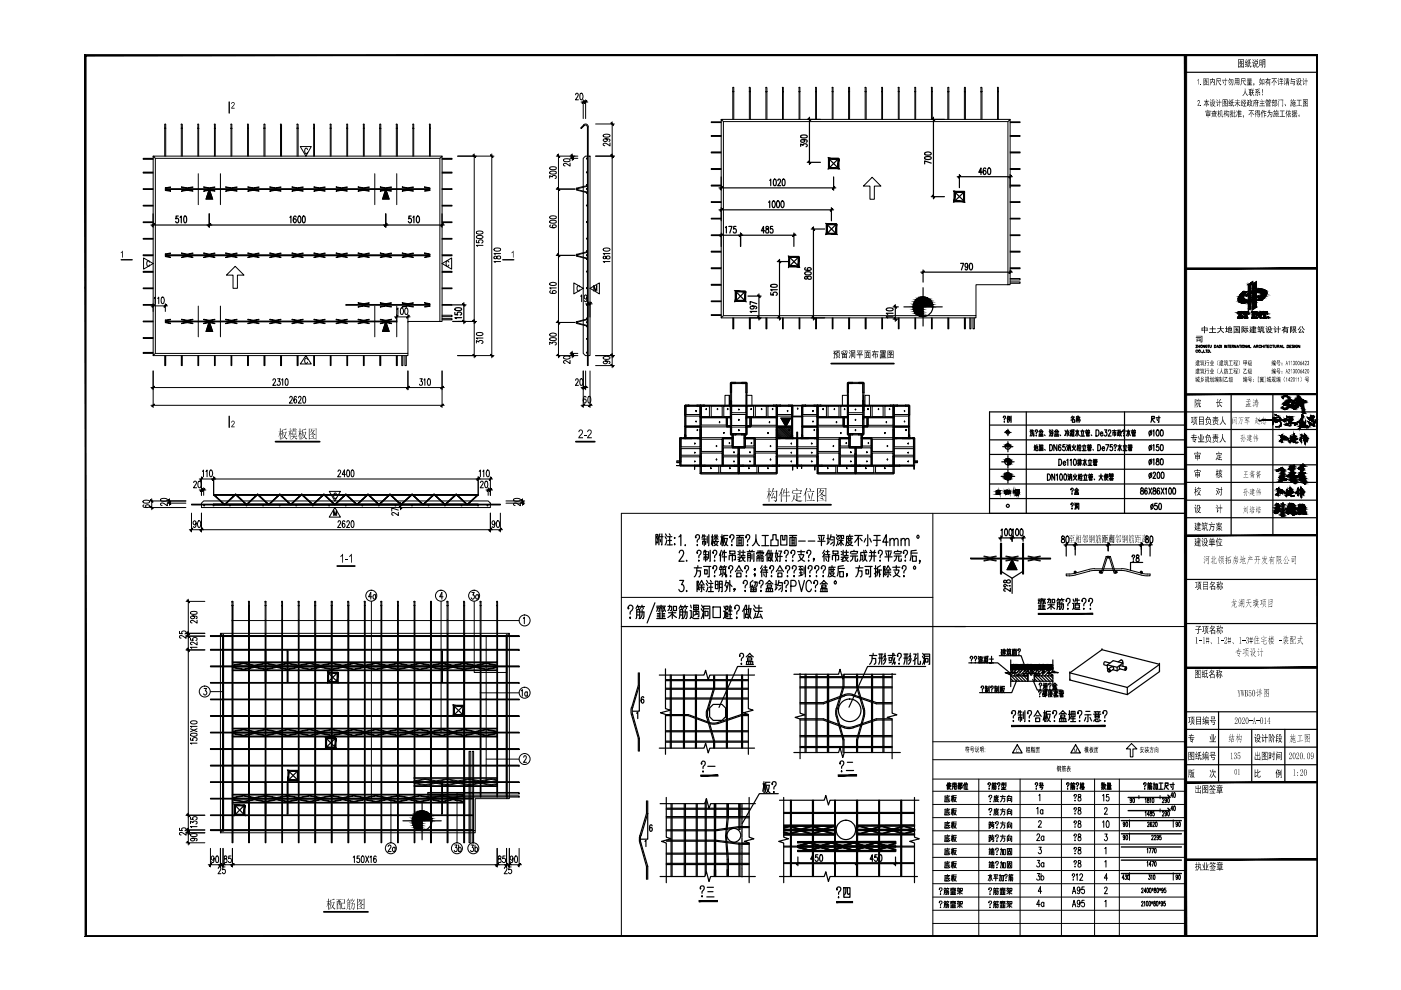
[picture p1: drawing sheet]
<svg xmlns="http://www.w3.org/2000/svg" width="297mm" height="210mm" viewBox="0 0 297 210" stroke-linecap="round" stroke-linejoin="round" font-family="sans-serif">
<!-- layer: PUB_TITLE -->
<path d="M18 198.6h261.4l-.2-.2zM18 198.6l.2-.2h261zM18 11.6v187l.2-.2zM18 11.6l.2 .2v186.6zM18 11.6l.2 .2 261.2-.2zM18.2 11.8l261.2-.2-.2 .2zM279.2 11.8l.2 186.8v-187zM279.2 11.8l.2 186.8-.2-.2z" fill="#000" stroke="#000" stroke-width=".21"/>
<!-- layer: TK -->
<path d="M18 11.6h.1M18 24h.1M18 36.4h.1M18 48.8h.1M18 61.1h.1" fill="none" stroke="#000" stroke-width=".25"/>
<g fill="#000">
<path d="M260.9 159.7l.3-.1v1.3l.2 .1h-.5l.2-.2v-1.1zM262.4 146.3h.2l.1 .7 .1-.7h.3l-.3 .8v.5l.1 .1h-.3l.1-.6zM263.1 146.3h.2l.1 1v-1h.2v.9l.1-.9h.2l-.3 1.4-.1-.9-.2 .9zM264.8 146.3h.5l-.5 .1v.5a.3 .3 0 0 1 .5 0 .3 .3 0 0 1 0 .4 .27 .27 0 0 1-.3 .4 .27 .27 0 0 1-.2-.4h.1a.21 .21 0 0 0 0 .3 .21 .21 0 0 0 .3 0 .21 .21 0 0 0 0-.3v-.1a.24 .24 0 0 0-.1-.3 .24 .24 0 0 0-.3 .1zM261.7 159.7a.3 .3 0 0 1 .4 .1 .3 .3 0 0 1-.1 .4l.2 .3-.1 .4a.22 .22 0 0 1-.3 .1 .22 .22 0 0 1-.1-.4 .22 .22 0 0 0 .1 .3 .22 .22 0 0 0 .3-.1 .22 .22 0 0 0 0-.3v-.1l-.3-.2 .2-.1a.23 .23 0 0 0 .1-.4 .23 .23 0 0 0-.4 0v.2zM262.5 159.6h.5l-.1 .1h-.4v.4a.41 .41 0 0 1 .5 .3 .41 .41 0 0 1-.2 .5l-.1 .1a.21 .21 0 0 1-.3-.2 .21 .21 0 0 1 .1-.2 .24 .24 0 0 0 .2 .3 .24 .24 0 0 0 .2-.4 .25 .25 0 0 0-.1-.4 .25 .25 0 0 0-.4 .2z"/>
<path d="M263.9 146.3h.3a.34 .34 0 0 1 .3 .3 .34 .34 0 0 1-.1 .3l.2 .2-.1 .4-.6 .2zM264.1 146.9v.6a.3 .3 0 0 0 .4-.2 .3 .3 0 0 0-.3-.4zM264.1 146.3v.6l.3-.2a.26 .26 0 0 0 0-.3 .26 .26 0 0 0-.3-.1z"/>
<path d="M265.7 146.3l-.1 1a.18 .18 0 0 0 .1 .2 .18 .18 0 0 0 .2 0l.1-.9zM265.6 146.4a.28 .28 0 0 1 .4-.1 .28 .28 0 0 1 .1 .4l-.1 .7a.24 .24 0 0 1-.3 .3 .24 .24 0 0 1-.1-.3l-.1-.6z"/>
<path d="M267.3 146l.1 .1-.2 .4h.3l-.3 .1v.2h.3l-.3 .1v.2h.4l-.4 .1v.7l-.1-.7h-.4l.4-.1v-.2h-.3l.3-.1v-.2h-.3a.5 .5 0 0 0 .5-.6zM266.3 146.7h.4l-.1 .7 .2-.1-.2 .4v-.9zM266.5 146.1l.2 .3zM266.9 146.1l.2 .2-.1 .2z"/>
<path d="M268 146.1l.1 .1 1-.1-.1 1.7-.1-.1h-.8v.2zM268.1 146.3v1.4l.5-.1a.31 .31 0 0 0 .4-.1 .31 .31 0 0 0-.1-.4h-.2a.22 .22 0 0 0-.2-.2 .22 .22 0 0 0-.2 .2l-.2 .1 .4-.4-.1-.2-.3 .3 .3-.7zM268.5 146.2l-.1 .3 .3-.1v.2a.27 .27 0 0 0-.1 .3 .27 .27 0 0 0 .3 .1l.1-.8zM268.4 147.2l.2 .4zM268.4 146.5l.1 .2 .1-.2zM268.4 147l.2 .3z"/>
</g>
<path d="M251.4 198.6h28" fill="none" stroke="#000" stroke-width=".25"/>
<g fill="#000" stroke="#000" stroke-width=".21">
<path d="M251.4 57.1h28v-.3zM251.4 56.8h28l-28 .3z"/>
<path d="M251.4 83.7h28v-.2zM251.4 83.5h28l-28 .2z"/>
<path d="M251.4 113.6h28v-.2zM251.4 113.4h28l-28 .2z"/>
<path d="M251.4 141.7h28v-.3zM251.4 141.4h28l-28 .3z"/>
<path d="M251.4 166h28v-.2zM251.4 165.8h28l-28 .2z"/>
<path d="M251.1 11.6v187h.5zM251.1 11.6h.5v187z"/>
<path d="M251.4 182.4h28v-.3zM251.4 182.1h28l-28 .3z"/>
</g>
<!-- layer: DIM -->
<g fill="none" stroke="#000" stroke-width=".25">
<path d="M251.4 15.3h28M152.4 39.8h24.8M152.9 37.5v2.8M163.2 38.3l.2-.3v1.4M164.1 38.1l.2-.1 .2 .3v.8l-.2 .3-.3-.3zM164.9 38.3l.2-.3h.2l.2 .4-.6 1h.6M165.9 38.1l.3-.1 .2 .3v.8l-.2 .3-.3-.1v-.2zM169.8 31v-.5l.5 .3a.41 .41 0 0 1 .5-.3 .41 .41 0 0 1 .2 .6h-.1M169.8 28.7h1.1l.3 .3-.3 .2h-.9l-.2-.1zM170.2 29.6l.4 .1a.39 .39 0 0 1-.4 .5 .39 .39 0 0 1-.4-.5l.4-.1a.66 .66 0 0 1 1 .4l-.3 .1M171.2 25.3h2.7M171.2 34.4h2.7"/>
<path d="M171.6 24.8v10.1M176.7 37.5v2.8M196.1 33.3l.8-.1 .5 .2a.88 .88 0 0 1-1.4 .1zM196.1 32.4l.8-.2 .5 .3a.88 .88 0 0 1-1.4 .1zM197.4 34.6l-1.4-.5v.7M197.4 25.3h2.8M197.9 24.8v17.4M202.9 37.5h11.7M203.4 37v2.8M208.2 36.5h-.7l.5-.9v1.4M209 35.8l-.2-.2a.88 .88 0 0 0-.1 1.4 .38 .38 0 0 0 .4-.5 .38 .38 0 0 0-.6-.2l-.1 .2M209.6 35.7l.1-.1a.82 .82 0 0 1 0 1.4l-.3-.3v-.3z"/>
<path d="M214.2 37v2.8M32 47.7h62.2M32.5 45.3v2.9M37.8 45.8h-.5v.6a.42 .42 0 0 1 .6 .4 .42 .42 0 0 1-.6 .4v-.3M38.2 46.1l.2-.3v1.4M39.1 45.9l.2-.1 .2 .3v.8l-.2 .3-.3-.3zM44.4 45.3v2.9M61.5 46.1l.2-.3v1.4M62.8 46l-.2-.2a.89 .89 0 0 0-.1 1.4 .41 .41 0 0 0 .3-.4 .41 .41 0 0 0-.4-.4l-.2 .3M63.3 45.9l.2-.1 .3 .3v.8l-.3 .3h-.2l-.2-.6zM64.2 45.9l.2-.1 .3 .3v.8l-.3 .3-.3-.3zM81.8 45.3v2.9"/>
<path d="M87.2 45.8h-.5v.6a.42 .42 0 0 1 .6 .4 .42 .42 0 0 1-.6 .4l-.1-.3M87.5 46.1l.3-.3v1.4M88.4 45.9l.2-.1a.86 .86 0 0 1 0 1.4l-.3-.6zM93.7 45.3v2.9M152.4 49.9h16.4M152.4 44.5h24.3M152.9 44v2.8M152.9 49.4v2.8M153.8 48.3l.2-.3v1.4M154.5 48h.7l-.5 1.4M156 48h-.4v.6a.4 .4 0 0 1 .5 .4 .4 .4 0 0 1-.6 .3l-.1-.2M157 49.4v2.8"/>
<path d="M162.1 48.9h-.7l.5-.9v1.4M162.4 48.1v.4a.47 .47 0 0 1 .6 .4 .47 .47 0 0 1-.4 .5 .51 .51 0 0 1-.2-.6 .51 .51 0 0 1 .5-.3v-.4zM162.9 42.9l.3-.3v1.4M163.8 48h-.4v.6a.4 .4 0 0 1 .5 .4 .4 .4 0 0 1-.6 .3v-.2M163.8 42.7l.2-.1a.86 .86 0 0 1 0 1.4l-.3-.3zM164.8 42.7l.1-.1a.86 .86 0 0 1 0 1.4l-.1-.1-.2-.5zM164.8 55.5h2.4M165.3 55v12.9M165.7 42.7l.2-.1a.86 .86 0 0 1 0 1.4l-.3-.6zM168.3 49.4v2.8M170.7 58.7v.4h.4a.46 .46 0 0 1 .4-.6 .46 .46 0 0 1 .5 .6 .58 .58 0 0 1-.9-.4zM170.7 57.8l.7-.2 .3 .1 .3 .2a.82 .82 0 0 1-1.4 0z"/>
<path d="M170.8 56.8l-.2 .2a.85 .85 0 0 0 1.4 0 .41 .41 0 0 0-.5-.3 .41 .41 0 0 0-.3 .5l.3 .2M172 48.6h2.8M172.5 48.1v19.8M176.3 44v2.8M195.2 57.7h19.4M195.7 57.2v2.6M197.4 41.7h2.8M203.7 55.8h.6l-.5 1.4M205.2 56.3l-.1 .3a.39 .39 0 0 1-.5-.3 .39 .39 0 0 1 .5-.4v1l-.2 .3-.3-.2M205.7 55.9l.1-.1a.82 .82 0 0 1 0 1.4h-.1l-.2-.6zM214.2 57.2v.7M96 64.6h2.8"/>
<path d="M96 68.2h2.8M96.4 66.3v.4h.6a.42 .42 0 0 1 .4-.5 .42 .42 0 0 1 .4 .5l-.2 .1M96.5 65.4l.7-.2 .6 .2 .1 .1a.93 .93 0 0 1-1.5 0zM97.9 67.4h-1.5l.3 .2M98.3 64.2v4.4M158.6 62.8h2.8M159 67.4h2.4M159.5 64.9l.4 .2a.37 .37 0 0 1-.5 .4 .37 .37 0 0 1-.2-.6h.3a.66 .66 0 0 1 .9 .4l-.2 .2M160.4 66h-1.4l.3 .3M160.4 64.4l-1.4-.5v.7M160.9 62.3v5.6M163.4 62.1v.4l.6 .1a.41 .41 0 0 1 .3-.7 .41 .41 0 0 1 .4 .7h-.2"/>
<path d="M163.4 60.4l.8-.1 .6 .2a.88 .88 0 0 1-1.4 .1zM164.8 61.4h-1.4l.3 .3M164.8 67.4h.5M172 67.4h2.8M188 65.4l1.1-.1 .3 .4-.3 .2h-.9l-.3-.2zM189.4 67.2h-1.5l.3 .2M189.4 66.4h-1.5l.3 .3M189.4 65.1h1.1M189.4 67.6h1.1M189.8 64.6v3.5M251.4 98.6h28M251.4 94.8h28"/>
<path d="M251.4 91.1h28M251.4 87.3h28M261 83.6v29.9M269.9 83.6v29.9M211.8 114h3.3M212.2 112.4l.3-.3v1.5M212.2 113.6v1.2M213.1 112.2l.2-.1a.93 .93 0 0 1 0 1.5l-.3-.3zM214 112.2l.2-.1a.86 .86 0 0 1 0 1.5l-.2-.3zM214.1 114h3.3M214.6 112.4l.2-.3v1.5M214.6 113.6v1.2"/>
<path d="M215.5 112.2l.1-.1a.86 .86 0 0 1 0 1.5l-.3-.7zM216.4 112.2l.1-.1a.86 .86 0 0 1 0 1.5l-.3-.7zM216.9 113.6v1.2M225.1 113.7v.4a.46 .46 0 0 1 .6 .5 .46 .46 0 0 1-.6 .4 .58 .58 0 0 1 .5-.9l.1-.2a.33 .33 0 0 0-.6-.2zM225.6 115.5h2.8M226.1 115.1v2.8M226.1 113.7h.2a.82 .82 0 0 1 0 1.4l-.3-.3v-.3zM227.5 115.5h7.9M228 115.1v2.6M234.5 115.5h7.9M235 115.1v1.7M241.5 115.5h2.8"/>
<path d="M242 115.1v2.6M243 113.7v.4a.47 .47 0 0 1 .5 .4 .47 .47 0 0 1-.4 .6 .5 .5 0 0 1-.2-.6 .5 .5 0 0 1 .5-.4v-.4zM243.8 115.1v2.8M243.9 113.7h.2a.88 .88 0 0 1 0 1.4l-.3-.3zM251.2 113.5v3.7M251.4 109.8h28M251.4 106h28M251.4 102.3h28M251.4 132.2h28M251.4 122.9h28M251.4 158.4h28M251.4 154.6h28"/>
<path d="M251.4 150.9h28M258.4 150.9v15M265.4 154.6v11.3M272.4 154.6v11.3M251.4 162.1h28M251.4 165.9h28M168.7 183.1h8.9M169.2 181.7v1.9M172.6 182.2h-.7l.4-1v1.4M173.4 181.2h-.5v.6a.4 .4 0 0 1 .6 .4 .4 .4 0 0 1-.6 .3l-.1-.1M173.9 181.3l.2-.1a.88 .88 0 0 1-.1 1.4l-.2-.6zM177.1 181.7v1.9"/>
<path d="M181.1 183.1h9.2M181.6 181.7v1.9M185.2 182.2h-.7l.5-1v1.4M186 181.2h-.5v.6a.4 .4 0 0 1 .6 .4 .4 .4 0 0 1-.6 .3l-.1-.1M186.5 181.3h.4v.2v.9l-.2 .2-.3-.2zM189.9 181.7v1.9M251.4 198.6h28"/>
</g>
<g fill="#000">
<path d="M254 16.8l.1 1.1-.1-.9-.1 .1zM254.5 17.8l.1 .1zM256.5 16.8h.5v-.2h.1v.2h.5l-.1 1.3-.2-.1 .1-.1v-1h-.3l-.1 .3 .4 .3-.1 .1-.1-.1a.21 .21 0 0 0-.3-.1 .21 .21 0 0 0-.1 .3l-.1-.1 .2-.3 .1-.4h-.4v1.2h-.1zM260.7 16.6h.1l-.1 .2h.8l-.1 1.3h-.2l-.1-.2h.2l.1-.9h-.2l-.3 .9-.3 .1 .5-.8v-.2h-.2l-.2 .5-.3 .1 .5-.6h-.3l-.1 .3-.2-.1zM265.7 17.7h.2l-.1 .5zM254 21.3a.42 .42 0 0 1 .4 .3 .42 .42 0 0 1-.2 .5l-.2 .2h.4v.1h-.5l.2-.5a.23 .23 0 0 0 .2-.3 .23 .23 0 0 0-.3-.1h-.1zM254.6 22.3l.1 .1zM255.3 21.4h.4v-.4h.2l-.1 .4h.5v.1h-.4l.4 .9-.5-.9v.7h.3v.1h-.3l.1 .3h-.2v-.3h-.2v-.1h.2v-.7l-.4 .9-.1-.1 .5-.8h-.4zM261.9 21.3h.4v-.3h.1v.3h.4v.1h-.4v.3h.5v.1h-.5l.6 .6-.2 .1-.4-.6v.7h-.1v-.7l-.4 .6-.2-.1 .5-.6h-.5v-.1h.6v-.3h-.4zM263.9 18.8h.2v.7l.2 .4 .3 .3-.1 .1-.3-.2-.2-.6-.3 .7-.2 .2-.1-.2 .4-.4zM263.5 24.5h.2l-.1 .5zM271.4 23.5h.9v.1h-.4v1h.6v.2h-1.2v-.2h.5v-1h-.4z"/>
<path d="M272.4 22.1l.2 .2-.1 .2zM275 21.2h.9v.1h-.4v1.1h.6v.1h-1.2v-.1h.5v-1.1h-.4zM252.6 92.3h.4l.2-.3v.3h.5v.2h-.5l-.1 .2h.7v.1h-.8v.2h.6l-.3 .6 .2 .1-.1 .2-.5-.4 .1-.1a.26 .26 0 0 0 .3 .1 .26 .26 0 0 0 .1-.3h-.5v-.4h-.4v-.1h.4l.1-.2h-.4zM259.1 92h.2v.8l.2 .5 .4 .3-.1 .2-.4-.4-.2-.6-.3 .8-.2 .3-.2-.2 .5-.6zM259.2 88.3h.1l.1 1 .5 .6-.1 .2-.4-.5-.2-.5-.2 .7-.3 .3-.1-.1 .4-.5zM262.6 88.6h1.1h-.7l.1 .1a.18 .18 0 0 0-.1 .3 .18 .18 0 0 0 .3 0h.1l-.2 1-.2-.3 .2 .1 .1-.8a.39 .39 0 0 0-.5 .5l-.3 .5 .3-.6 .2-.7zM263.7 100h.9h-.4v.5l.3 .1h-.3v.6h.5l-1 .1 .4-.1v-.6h-.3h.3v-.6zM269.1 118.2a.37 .37 0 0 0 .4 0 .37 .37 0 0 0 .1-.4v.4l.6-.1 .1 .1-.8 .1-.1 .2h.6l-.1 1.2-.2-.3 .2 .1v-.9h-.4v.2h.4l-.4 .1v.1l.4 .1h-.4v.5l-.1-1.1-.5 .5 .6-.7zM253.5 132.7h1.1v.2l-.5 .3v.2h.7v.2h-.7v.6a.17 .17 0 0 1-.1 .2 .17 .17 0 0 1-.2-.2h.2v-.6h-.6v-.2h.6v-.3l.4-.3h-.9zM253.5 135.2l.3-.2v1.4h.2h-.5h.2v-1.2zM254.2 135.7l.6 .1zM255.1 135.2l.2-.2v1.4h.2h-.4l.1-.1v-1z"/>
<path d="M256.6 136.2l.3 .1v.3zM258.1 135.2l.3-.2v1.4h.2h-.5l.2-.1v-1zM258.8 135.7l.6 .1zM259.6 135.2l.4-.2 .1 .2v.4l-.5 .7h.5l.1-.2-.1 .3h-.5l.5-.9a.21 .21 0 0 0-.1-.3 .21 .21 0 0 0-.3 0 .21 .21 0 0 0 0 .3h-.1zM261.2 136.2l.3 .1v.3zM262.5 137.4l.1 .1v.3h.4l-.4 .1-.1 .3 .6-.2 .1 .2h-.7l-.1 .3h.5l-.3 .5 .2 .3-.5-.4 .3 .1 .2-.5-.5 .1 .1-.3-.5-.1h.5l.1-.3-.3-.1a.3 .3 0 0 0 .3-.1 .3 .3 0 0 0 0-.3zM262.8 135.2l.2-.2v1.4h.2h-.4l.1-.1v-1zM263.4 135.7l.7 .1zM264.2 135.2l.2-.2 .3 .2v.4l-.2 .1 .3 .1v.4a.26 .26 0 0 1-.4 .3 .26 .26 0 0 1-.1-.4 .24 .24 0 0 0 .1 .3 .24 .24 0 0 0 .3-.1 .24 .24 0 0 0 0-.3l-.3-.3 .2-.1a.2 .2 0 0 0 0-.3 .2 .2 0 0 0-.3 0l-.1 .1zM264.3 127.2h.9a.32 .32 0 0 0-.4 0 .32 .32 0 0 0 0 .4l.5 .1h-.2a.23 .23 0 0 0-.3 .1 .23 .23 0 0 0 .1 .3l.2 .5 .3 .1h-.3l-.4-.9-.2 .6-.4 .4 .6-1h-.5v-.1h.1a.33 .33 0 0 0 .4-.1 .33 .33 0 0 0 0-.4zM271.1 135.7l.6 .1zM252.1 155.9h.4v-.3h.1v.3h.5v.1h-.5l-.1 .3h.7v.1h-.7l-.1 .1 .7 .1-.3 .5 .1 .3-.6-.3v-.1a.25 .25 0 0 0 .3 .1 .25 .25 0 0 0 .2-.3h-.5v-.4h-.4v-.1h.5v-.3h-.3z"/>
<path d="M261.9 152.1h.4l.1 .4-.5 .9h.4l.1-.2-.1 .3h-.5l.4-.8a.23 .23 0 0 0 .1-.4 .23 .23 0 0 0-.4 .1l-.1 .2zM263.4 152.2l.2-.1a.37 .37 0 0 1 .3 .3 .37 .37 0 0 1-.1 .4l-.4 .6h.4l.1-.2v.3h-.6l.5-.9a.22 .22 0 0 0 0-.3 .22 .22 0 0 0-.3 0 .22 .22 0 0 0 0 .3l-.1-.1zM264.8 152.7l.7 .1zM266.1 159.6l.1 .5h.4l-.1-.7h.2v.7h.3v-.5h.1v.6h-.4v.7h.4v-.5h.1v.8l-.1-.1h-1.1v-.7h.1v.5h.5v-.7h-.5zM266.4 152.7l.6 .1zM268.1 152.2l.2-.1v1.3l.2 .1h-.4l.1-.1v-1.1zM273.4 159.6h.3l.2 .2-.1 .4-.4 .6h.4l.1-.2v.4h-.6l.5-.9a.21 .21 0 0 0 0-.4 .22 .22 0 0 0-.4 .2l-.1 .1zM274.9 159.7h.1a.36 .36 0 0 1 .4 .2 .36 .36 0 0 1-.2 .5l-.3 .4h.4l.1-.2v.4h-.6l.5-.9a.22 .22 0 0 0 0-.4 .22 .22 0 0 0-.3 .1v.2h-.1zM275.2 156l.8-.2 .1 .2h-.5v1.1h.7l-1.2 .1-.1-.1h.6v-1.1zM253.5 166.6h.1v.5h.4v-.6h.1v.6h.3v-.5h.2v.7h-.5v.7h.4v-.5h.1v.8l-.1-.2h-1.1v-.7l.1 .6h.5v-.7h-.5zM274.2 163.2l.3-.1v1.3l.2 .1h-.5l.2-.1v-1.1zM275.7 163.2l.3-.1 .3 .2-.1 .4-.4 .6h.4l.1-.2-.1 .4h-.5l.4-.9a.22 .22 0 0 0 0-.3 .22 .22 0 0 0-.3 .1v.1h-.1z"/>
<path d="M255.2 16.6h1v1.5h-1zM255.3 16.7v1.2h.9v-1.2zM255.6 16.7l.1 .2h.3l-.1 .2a.17 .17 0 0 0 0 .2 .17 .17 0 0 0 .2 .1v.1l-.3-.2-.4 .2 .3-.2-.1-.2-.2 .1zM255.6 17.6l.3 .1v.2l-.4-.2zM255.7 17.4l.2 .1v.2zM255.6 17l.1 .2 .2-.2z"/>
<path d="M257.9 16.6h.9v.7l-.1-.1-.3 .1 .2 .4 .4 .2-.1 .2-.4-.3-.2-.6h-.2l-.1 .7-.1 .2-.2-.1 .2-.4zM258.1 16.7v.4h.6v-.4z"/>
<path d="M259.1 16.9h.7v-.3l.1 .3h.3v.2h-.3l-.1 1-.2-.1 .2-.1v-.8h-.7zM259.2 17.3h.2l.1 .4h-.1z"/>
<path d="M261.8 16.6h1l-.1 1.4h-.2l.1-.5h-.3v.5h-.1v-.5h-.3l-.1 .5h-.1zM262.3 16.7v.3h.3v-.3zM262.3 17.1v.3h.3v-.3zM261.9 16.7v.3h.3v-.3zM261.9 17.1v.3h.3v-.3z"/>
<path d="M262.5 12.6h1.2v1.8h-1.2zM262.6 12.7v1.4h1v-1.4zM263 12.8l.4 .1v.3a.18 .18 0 0 0-.1 .2 .18 .18 0 0 0 .3 .1l-.1 .1-.4-.2-.4 .2 .4-.3-.2-.1-.1 .1h-.1zM262.9 13.8l.4 .2-.4-.1zM263.1 13.5l.2 .1v.2l-.3-.1zM263 13.1l.1 .2 .2-.2z"/>
<path d="M263.2 16.6h.8v.7l-.1-.1-.2 .1 .1 .4 .4 .2-.1 .2-.4-.3-.1-.6h-.3l-.1 .7-.1 .2-.1-.1 .2-.4zM263.3 16.7v.4h.6v-.4z"/>
<path d="M264.5 12.7l.6-.2 .1 .2h-.2v.6h.3v.1a.29 .29 0 0 0-.4 .2 .29 .29 0 0 0 .2 .4v.1l.1-.2 .1 .1a.2 .2 0 0 1-.2 .3 .2 .2 0 0 1-.1-.3l-.1-.6h-.2l.1 .7a.16 .16 0 0 1-.1 .2 .16 .16 0 0 1-.2-.1 .16 .16 0 0 1 0-.2zM264.2 12.5l.1 .1-.2 .6h.2l.1-.3 .1 .1-.3 .6 .3-.1-.2 .2a.17 .17 0 0 1-.2 .1 .17 .17 0 0 1-.1-.2 .17 .17 0 0 1 .2-.1v-.2h-.2l-.1-.1zM264.7 12.8v.5h.1v-.5zM263.9 14l.6-.2v.2l-.5 .2z"/>
<path d="M264.7 18.8h.6l-.1 1.6h-.2v-.4l-.3 .1 .1-.1v-1zM265.3 19.1h.3v-.3h.2l-.2 .3 .3 .1h-.3v.4h.3v.1h-.3l.3 .5v.2l-.3-.6-.2 .5h-.2l.3-.5-.3-.2a.18 .18 0 0 0 .3-.2 .18 .18 0 0 0-.2-.2zM264.9 19.3v.3h.1v-.3zM264.9 19v.2h.1v-.2zM264.9 19.7l.1 .2v-.2zM265.4 18.8v.3z"/>
<path d="M264.5 17.3h.8v.4l-.3 .1 .3 .1h-.3h.5v.2h-1.2v-.2h.5h-.3l.3-.1-.3-.1zM264.5 16.6h.8v.4h-.8zM264.3 17.1l1.2 .1zM264.6 16.8l.6 .1zM264.6 16.7l.6 .1zM265 17.4h.2zM264.6 17.4h.2zM264.6 17.5l.2 .1zM265 17.5l.2 .1z"/>
<path d="M266 13h.4l.1-.4h.2l-.2 .4h.2v.6h-.2v.5l.2 .1v-.2h.2l-.2 .3h-.3v-.7h-.1l-.2 .6-.2 .2-.1-.1 .3-.5v-.2h-.1zM265.5 13.1h.3v.9l.2-.2-.3 .4-.1-.1v-.8zM266.1 13.1v.4h.5v-.4zM265.6 12.6l.3 .2-.1 .2zM266 12.6l.2 .2-.1 .2z"/>
<path d="M266.1 18.9l1-.1-.5 .2-.2 .3 .6-.2-.6 .5h.6l-.1-.2 .3 .3h-.5v.6h-.3l.2-.1v-.5h-.5l.5-.3h-.4l.3-.4h-.4zM266.8 19.9h.2l.2 .3h-.1zM266.2 20l.2-.1-.3 .4-.1-.1z"/>
<path d="M267.6 18.9h.2l-.1 .9zM267.6 20h.2v.2h-.2z"/>
<path d="M267.6 16.8h.5v1.2l-.1-.2h-.3v.3zM267.2 16.5l.1 .1v.3h.2l-.1 .8 .2 .1-.1 .1-.2-.2-.3 .4-.1-.1 .2-.1a.2 .2 0 0 0 .1-.2 .2 .2 0 0 0-.2-.2l.1-.5-.1-.1h.2zM267.7 16.9v.8h.3v-.8zM267.2 17v.1a.22 .22 0 0 0-.1 .3 .22 .22 0 0 0 .2 .1l.1-.5z"/>
<path d="M268.3 16.8h.4v-.3l.2 .1-.1 .2h.6v.1l-.7 .1 .6 .1-.1 1h-.1l-.1-.2h.2v-.2h-.6v.4v-.8l-.2 .3-.2-.1 .5-.6h-.4zM268.6 17.1v.3h.6v-.3zM268.6 17.5v.2h.6v-.2z"/>
<path d="M267.7 12.6h.6v1.6l-.3 .2 .1-.8h-.3l-.2 .8-.1-.1 .2-.5zM267 12.7h.5v1.2l-.3-.1v.2h-.2zM267.8 12.7v.3h.3v-.3zM267.8 13.2v.3h.3v-.3zM267.2 13.3v.4h.2v-.4zM267.2 12.8v.4h.2v-.4z"/>
<path d="M269.6 16.6h1.1v.1l-.5 .1v1.3h-.2l.1-1-.4 .6-.1-.1 .5-.9h-.5zM270.3 17.1l.4 .4-.1 .2z"/>
<path d="M271.3 16.8h.4l.1-.3 .1 .1-.1 .2h.2v.2h-.3v.2h.3v.2h-.3v.3l.4-.1v.1a.27 .27 0 0 0-.4 0 .27 .27 0 0 0 0 .4h-.1a.24 .24 0 0 0 0-.3 .24 .24 0 0 0-.3-.1v-.1l.3 .1v-.3h-.3v-.2h.3v-.2h-.3zM270.8 17.1h.3v.7l.1-.1v.1l-.1 .3-.1-.9zM271 16.6l.2 .2zM271.4 16.6l.1 .2z"/>
<path d="M272.7 17.3h.6l-.1 .8-.2-.1 .1-.2h-.3l-.1 .3zM272.6 16.7h.3v-.1l.4 .1-.3 .1v.1h.3l-.3 .2 .4 .1h-.9l.4-.1v-.1h-.3l.3-.2zM272.2 17.1h.2v.7l.1-.2 .1 .1-.2 .3-.1-.8zM272.8 17.6v.1h.3v-.1zM272.8 17.4l.3 .1zM272.3 16.6l.2 .3z"/>
<path d="M273.7 16.5l.2 .1-.1 .2h.8v.1h-.8v.3h.8l-.1 .8-.3 .1v-.2a.39 .39 0 0 0 .2-.5l-.8-.1zM273.5 17.6h.9v.1h-.9z"/>
<path d="M275.2 17.3h.6v.3a.19 .19 0 0 0-.1 .3 .19 .19 0 0 0 .2 0l.1 .2h-.2a.29 .29 0 0 0-.3-.2 .29 .29 0 0 0-.2 .2l-.2-.1 .4-.2zM275.3 16.6h.5l-.1 .4 .3 .2h-.3l-.1-.5h-.2l-.2 .5zM274.8 17.1h.3v.6l.1-.1 .1 .1-.3 .4v-.9zM275.4 17.4l.1 .3 .2-.3zM274.9 16.6h.1l.1 .3z"/>
<path d="M276.9 16.6v.5h.4v.1h-.4v.9v-.9h-.4v-.1h.4zM276.1 17.1h.3v.7l.1-.2 .1 .1-.2 .3-.1-.8h-.2zM276.3 16.6l.2 .2-.1 .2z"/>
<path d="M255.7 23.9h.4v-.2h.1v.2h.4v.7h-.4v.3h-.1v-.3h-.4zM255.6 23.5h.5l-.1-.2h.1l.1 .2h.5v.3l-.1-.2h-.9l-.1 .2zM256.2 24.3v.1h.3v-.1zM255.8 24.3v.1h.3v-.1zM256.2 24v.1h.3v-.1zM255.8 24v.1h.3v-.1z"/>
<path d="M256.9 21.8h.7l-.2 .4a.21 .21 0 0 0 0 .3 .21 .21 0 0 0 .3 0l-.1 .1-.3-.2-.4 .2-.1-.1h.1a.21 .21 0 0 0 .2-.2 .21 .21 0 0 0-.1-.2zM257 21.1h.4v.4h.3v.2h-.4v-.5h-.2l-.2 .6zM256.5 21.5l.3 .1v.7l.1-.2-.2 .5v-.9zM257.1 21.9l.2 .3 .1-.3zM256.6 21l.2 .3v.1z"/>
<path d="M256.9 23.5h.5v-.2l.1 .2h.5v.2l-.4-.1 .4 .4v.1l-.5-.5v.4h.3v.6h-.8v-.6l-.1 .1-.1-.1 .4-.4-.3 .1zM256.9 24.7h1.1v.1h-1.1zM257.2 24.3v.2h.5v-.2zM257.2 24.1v.2h.5v-.2zM257.3 23.6l-.2 .4h.3z"/>
<path d="M258.6 21l.1 .6h.3v.1h-.3v.9l-.1-.9h-.4v-.1h.4zM257.8 21.6h.3v.7l.1-.2h.1l-.2 .5-.1-.9h-.2zM258 21.1l.2 .2-.1 .2-.2-.3z"/>
<path d="M258.7 23.4h.4v1.3l.2-.1v.2h-.3v-1.3h-.2v1.1l-.2 .3-.1-.1 .2-.3zM258.4 23.3v.4h.3v.1h-.3v.2h.1l.2 .2-.1 .1-.2-.3v.8v-.7l-.2 .4-.1-.1 .2-.4-.2-.3h.3z"/>
<path d="M259.7 23.3l.1 .4h.1h-.1v.3l.2 .2-.2 .1v-.3v.8l-.1-.7-.2 .3-.1-.1 .2-.3-.1-.3h.2zM260.1 23.3h.1l-.1 .3h.5v.8a.23 .23 0 0 1 0 .4 .23 .23 0 0 1-.3-.1 .47 .47 0 0 0 .2-.7v-.3h-.4l-.1 .3-.1-.1zM260.1 23.9l.1 .1-.1 .3h.2l-.1-.2h.1l.1 .4-.1-.1a.18 .18 0 0 1-.3 .1 .18 .18 0 0 1 .1-.3z"/>
<path d="M259.2 21.1h1.1v1.5l-1-.1-.1 .1zM259.3 21.2v1.2h.8v-1.2zM259.6 21.2l.1 .2h.3l-.2 .3 .3 .1-.1 .2a.33 .33 0 0 0-.3-.2 .33 .33 0 0 0-.3 .2l-.1-.1 .4-.1-.2-.2-.1 .1zM259.6 22.1l.3 .3-.4-.2zM259.7 21.9l.1 .2zM259.6 21.5l.1 .2 .1-.2z"/>
<path d="M260.9 23.3h.2v.4h.1v.1h-.1v.3l.1-.1v.2h-.1v.6l-.2 .1v-.6l-.1 .1v-.1l.1-.1v-.4h-.1v-.1h.1zM261.6 23.3l.1 .7 .2-.3 .1 .1-.3 .3v.6l.3-.1-.1 .2h-.3zM261.3 23.4l.1 .5h.1l-.1 .1v.6l.1-.1v.2l-.2 .1z"/>
<path d="M260.9 21.2l.6-.2v.2h-.2v.5h.3v.1a.22 .22 0 0 0-.3 .1 .22 .22 0 0 0 .1 .3l.1 .2v-.2a.18 .18 0 0 1 .2 .3 .17 .17 0 0 1-.3 0l-.2-.7h-.1v.5l.1-.1v.1l-.2 .3-.1-.1zM260.6 21l.2 .1-.2 .5 .3-.2-.3 .6 .3-.1v.1l-.4 .1 .2-.4h-.2l-.1-.1zM261.1 21.3v.4h.1v-.4zM260.4 22.4l.5-.2-.4 .3z"/>
<path d="M262.6 23.3l.1 .1-.1 .2h.6v.1h-.3v.2h.3v.1h-.3v.3h.3v.1h-.3v.2h.4v.2l-.7-.1-.1 .2v-1v.1h-.2zM262.3 24.1l.1 .1-.2 .6zM262.6 24v.3h.2v-.3zM262.6 23.7v.2h.2v-.2zM262.6 24.4v.2h.2v-.2zM262.2 23.4l.2 .3-.1 .1-.2-.3zM262.8 23.3l.1 .3z"/>
<path d="M263.3 21.1l.1 .2-.2 .3 .3-.2 .1 .1-.4 .6 .3-.1v.1l-.4 .1 .3-.5-.3 .1v-.2zM263.6 21.9h.6v.2h-.3v.3h.3v.2h-.7v-.2h.3v-.3h-.2zM263.6 21.2l.5 .1a.25 .25 0 0 0-.1 .2 .25 .25 0 0 0 .2 .2v.2l-.3-.3-.3 .3-.1-.1 .5-.5h-.4zM263.1 22.4l.4-.1 .1 .1-.5 .1z"/>
<path d="M265.1 21l.2 .1-.1 .3 .4-.1-.2 .6a.32 .32 0 0 0-.1 .3 .32 .32 0 0 0 .3 .2l-.1 .2-.3-.3-.3 .3-.1-.1 .2-.1a.29 .29 0 0 0 .2-.2 .29 .29 0 0 0-.1-.3l-.2-.3zM264.4 21.2h.6l-.2 .1v.4h.1l-.1 .5 .2-.1v.2l-.6 .2 .1-.9h.1l.1 .6v-.9h-.3zM265.1 21.5l-.1 .2 .2 .4 .1-.6z"/>
<path d="M264.8 23.4h1.1v.1l-.6 .1v1.2l-.1-.9-.4 .5-.1-.1 .6-.8h-.5zM265.4 23.8l.5 .5-.1 .1z"/>
<path d="M265.8 21.2h.5l.1-.2v.2h.4v.1h-.9l-.1 1.3zM266.2 21.6h.4v-.2h.1v.2h.2l-.2 .2v.7l-.1 .1h-.2l.2-.8h-.4zM266.1 21.4h.1l-.1 1.2v-.8l-.2 .1zM266.3 21.9h.1v.3z"/>
<path d="M266.5 23.4h.6v.5h-.6zM266.4 24h.8l-.2 .3h.2v.1h-.2v.4h-.2l.1-.4h-.5v-.1h.5v-.2zM266.3 23.7l-.1 1.1v-.7l-.1 .2-.1-.1zM266.3 23.3l.1 .1-.3 .4zM266.6 23.7v.1h.4v-.1zM266.6 23.5v.1h.4v-.1zM266.5 24.4l.2 .3-.1 .1z"/>
<path d="M267.1 21.4h1v.1h-.5v.3h.5v.2h-.5v.4h.6v.1h-1.2v-.1h.5v-.4h-.4v-.2h.4v-.3h-.4zM267.4 21.1h.2v.3z"/>
<path d="M268 23.3h.1l-.1 .3h.5v.1h-.4v.3h.3v.1h-.3v.3h.4v.1h-.4v.4h-.1v-1.2l-.2 .3-.1-.1zM267.6 23.3l.2 .1-.2 .2v1.3h-.1v-1l-.1 .3-.1-.2z"/>
<path d="M268.5 21.8h.8v.3h-.7v.1h.7v.4h-.8zM268.3 21.5h.6v-.2l.1 .2h.5v.3l-.1-.2h-1l-.1 .2zM268.6 21l.3 .3-.2 .2-.2-.2-.1 .2-.1-.1zM269.1 21l.4 .3-.5 .1zM268.6 22.3v.1h.6v-.1zM268.6 21.8v.2h.6v-.2z"/>
<path d="M269.2 23.3h.1l-.1 .5h.6l-.1 1h-.3l.2-.1 .1-.8h-.5l-.1 .6-.4 .4-.1-.1 .5-.7v-.2h-.4v-.1h.5zM269.3 24.1l.2 .4zM268.8 23.5l.1-.1 .1 .1v.2z"/>
<path d="M270.5 23.9l.2 .1v-.3l.1 .3 .3-.2-.1 .7-.2-.1 .2-.4h-.2v.6l-.1-.5-.1 .1v.5h.4l.1-.1v.2h-.6zM270 23.6h.4v.1h-.2v.3h.2l-.1 .8h-.1l.1-.8h-.1l-.2 .8h-.1l.2-.5zM270.6 23.2l.1 .1-.1 .2h.5v.1h-.5l-.1 .3-.1-.1zM270.2 23.3v.3z"/>
<path d="M270.3 21.2h.5l-.2 .5 .2 .2a.28 .28 0 0 1 0 .3 .28 .28 0 0 1-.2 .2l.1-.3-.1-.3v-.5h-.1v1.3h-.2zM269.7 22h.5v.6l-.1-.1-.4 .1zM269.7 21.3h.3v-.3v.3h.3l-.2 .4 .2 .1h-.7v-.1h.2v-.3l.1 .3h.1a.23 .23 0 0 0 0-.4 .23 .23 0 0 0-.3 .1zM269.8 22.1v.3h.3v-.3z"/>
<path d="M271.4 21.1h.7l-.1 1.5-.2-.1 .1-.1v-1.1h-.5zM271 21.4h.1v1.2h-.1zM271.1 21.1l.1-.1 .1 .3h-.1z"/>
<path d="M272.9 23.5l.4 .1v-.3l.1 .3 .3-.1v.2h-.4l-.1 1 .1-.2 .1 .1-.2 .3-.1-.7-.1 .3-.1-.1 .2-.4a.21 .21 0 0 0 .1-.2 .21 .21 0 0 0-.3-.1zM272.8 23.3l.2 .1-.2 1.5v-1l-.2 .3-.1-.2zM273.3 23.9l.1 .2 .2-.2 .1 .1a.25 .25 0 0 0-.2 .2 .25 .25 0 0 0 .1 .3l.2 .2-.1 .1z"/>
<path d="M274.1 21.6l.1 .2 .1-.3h.1v.2l.3-.1v.5l-.2 .1 .1-.5-.2 .1v.5h-.1v-.5l-.1 .1v.5h.4l.1-.1v.2h-.6zM273.6 21.3h.4l-.2 .1v.3h.2v.7l-.2 .1 .1-.1v-.6h-.1l-.2 .8-.1-.1 .2-.4v-.7zM274.2 21h.1l-.1 .3h.5v.1l-.5-.1-.1 .3h-.1zM273.8 21l.1 .3z"/>
<path d="M274.4 23.4h.6v.4h-.6v.2h.3v-.2l.1 .2h.3l-.3 .1v.2h.2v.6l-.1-.1-.4 .1v-.6h.2v-.2h-.3v.5l-.2 .2zM274.1 23.3l.2 .4-.1 .1 .1 .3h-.1v.6l-.2 .2 .1-.7-.1 .1-.1-.1 .2-.1v-.3l-.2-.1h.2zM274.4 23.5v.2h.5v-.2zM274.6 24.4v.3h.3v-.3z"/>
<path d="M275.3 24.6a.19 .19 0 0 1 .3 0 .19 .19 0 0 1-.3 0zM275.4 24.5a.1 .1 0 0 0 .2 0 .1 .1 0 0 0-.2 0z"/>
<path d="M276.2 21.1h1.1v1.5l-.9-.1-.2 .1zM276.4 21.2v1.2h.8v-1.2zM276.6 21.2l.4 .3a.2 .2 0 0 0-.1 .2 .2 .2 0 0 0 .3 .1l-.1 .2-.3-.2-.4 .2 .3-.2-.1-.2-.2 .1zM276.6 22.1l.3 .2-.3-.1zM276.7 22a.11 .11 0 0 1 .2 0 .11 .11 0 0 1-.2 0zM276.6 21.5l.2 .2 .1-.2z"/>
<path d="M253 88.4h.9v.1l-.5 .1v.2h.3v.9v-.8h-.5v.8h-.1v-.9h.2l.1-.3h-.4zM252.5 88.5h.4l-.1 .1v.8h.2l-.4 .3 .1-1.1zM253.4 89.1h.1v.3l-.2 .4a.27 .27 0 0 1-.2 .2 .27 .27 0 0 1-.2 0l.4-.3zM253.5 89.6l.4 .4-.2 .1-.3-.4z"/>
<path d="M253.3 84.7h.4l-.1 .5 .1 .4a.21 .21 0 0 1 .1 .2 .21 .21 0 0 1-.3 .1l.1-.1-.1-.4 .1-.6h-.2v1.6h-.1zM253.8 85.5h.8v.1h-.3v.6h.2v-.2a.19 .19 0 0 1 0 .3 .19 .19 0 0 1-.3-.2v-.5h-.1l-.1 .5-.3 .3 .3-.4v-.4h-.2zM253.8 84.8h.8v.3l-.1-.2h-.6l-.1 .2zM253.9 85.2h.6v.1h-.6zM254.1 84.6a.11 .11 0 0 1 .2 0 .11 .11 0 0 1-.2 0z"/>
<path d="M253.4 96.4h.5l-.1-.2h.2v.2h.4v.9l-.4-.1v.4h-.2l.1-.4-.5 .1zM253.2 96h.6l-.1-.2h.2l.1 .2h.6v.4h-.2v-.3h-1v.3h-.2zM254 96.9v.2h.3v-.2zM253.5 96.9v.2h.4v-.2zM254 96.6v.1h.3v-.1zM253.5 96.6v.1h.4v-.1z"/>
<path d="M254.4 92.1h.2v1.5h.2v-1.5h.1v1.5h.5v.2h-1.4v-.2h.5zM254 92.5h.2l.1 .5-.1 .3zM255.1 92.5h.2l-.2 .8z"/>
<path d="M254.2 88.3h1v1.8l-.1-.1h-.8l-.1 .1zM254.3 89.5v.3h.8v-.3zM254.3 89v.3h.8v-.3zM254.3 88.5v.4h.8v-.4z"/>
<path d="M256 92l.1 .1-.1 .1h.6l-.2 .4h.3v.8h-.1v-.6h-.7v.6h-.2v-.7l-.1 .1-.1-.1zM256.2 93l.1 .1-.2 .5-.5 .3v-.2l.4-.2zM255.9 92.4l-.2 .2h.5l.2-.2zM256.3 93.4l.5 .2v.3l-.5-.3z"/>
<path d="M256 88.3h.2l-.1 .2h.5l-.2 .4h.4v.8h-.2v-.7h-.7v.7h-.1v-.8l-.1 .2-.2-.2zM256.2 89.2h.1l-.1 .6-.6 .3v-.1l.5-.3zM256 88.6l-.2 .3h.5l.1-.2zM256.4 89.7l.5 .3-.1 .1-.5-.3z"/>
<path d="M257.1 92.2h.5v-.2l.7 .2v.1h-.5v.2h.4v.1h-.4v.1h.6v.1h-1.4v-.1h.6v-.1h-.4v-.1h.4v-.2h-.5zM257.2 92.9h1v.6h-.1v-.5h-.8v.5h-.1zM257 93.7l.6-.1v-.5l.2 .1-.2 .5-.5 .2zM257.9 93.4l.4 .3v.2l-.4-.3z"/>
<path d="M257.1 88.4h.6l-.1-.1h.2v.1h.5v.2h-.5v.1h.4v.1h-.4v.2h.6v.1h-1.4v-.1h.7v-.2h-.4v-.1h.4v-.1h-.6zM257.3 89.2h.9v.5l-.1-.4h-.7v.5h-.1zM257.1 90l.4-.1 .2-.5 .1 .1-.2 .5-.4 .1zM257.9 89.7l.4 .4-.4-.2z"/>
<path d="M258 99.5h.1v.4h.2l-.2 .2v.3l.1-.1 .1 .2-.1 .2-.1-.3v.9h-.1v-.8l-.2 .3-.1-.1 .3-.5-.2-.1 .2-.2zM258.6 99.9l.1 .2-.2 .2h.3l.1-.2 .1 .1-.7 .8v-.2l.4-.3h-.3l-.1-.2zM259 100.4l.1 .1-.2 .4 .3 .3-.2 .1v-.1a.17 .17 0 0 0-.2-.2 .17 .17 0 0 0-.2 .2l-.3 .1 .4-.4zM258.3 99.8h.8v.1h-.8zM258.7 99.5l.1 .2-.1 .1z"/>
<path d="M258.1 84.6h.2l-.1 .7h.9v.2l-.5-.1 .2 .5 .3 .2-.1 .2-.4-.4-.1-.5h-.3v.7l.3-.2 .1 .1-.4 .4-.1-.1v-.9l-.3 .1v-.2h.3zM258.7 84.6l.2 .2-.5 .5v-.2z"/>
<path d="M258 96.4h.9v.2h-.4v.3h.5v.1h-.5v.4h.6l-.1 .2-.8-.2a.18 .18 0 0 0-.2-.2 .18 .18 0 0 0-.1 .3h-.2l.3-.8 .2 .1-.1 .3 .3 .3v-.8h-.4zM257.9 96.1h1.1v.3h-.1v-.2h-.9v.2h-.1zM258.3 95.8l.2 .1-.1 .2z"/>
<path d="M261.6 88.6l.6-.1v1.5l-.2-.3 .1 .1v-1.2zM261.3 88.7v1.3zM261.5 89.5h.5zM261.5 88.9h.5zM261.5 89.2h.5zM261.4 88.4l.1 .3z"/>
<path d="M263.1 92.3l.5-.1-.3 .4 .1 .2h.1l-.1 .1-.1 .8-.2-.3 .2 .1v-.6l-.2 .2-.1-.1a.28 .28 0 0 0 .3-.2 .28 .28 0 0 0-.1-.3l.1 .1 .1-.3zM263.7 92.1l.1 .1-.1 1.5-.2-.2 .2 .1zM263.6 92.7l-.2 .6zM263.9 92.6l.2 .6z"/>
<path d="M264 88.9l.3-.1 .1-.2-.1 .2 .5 .1h-.4l-.3 .3h.3v-.3l.1 .3h.3h-.3v.3h.5h-.5v.5l-.1-.5h-.5h.5v-.3h-.4l.2-.3zM264 88.4v.1l.8-.1 .1 .1-.1 .2v-.2l-.8 .1-.1 .2z"/>
<path d="M265 92.1v.2l.2-.1 .1 .3h.2h-.3l.1 .3h-.3l.3 .2-.3 .1h.4l-.4 .1v.3v-.3h-.3l.3-.1-.2-.1 .2-.1-.2-.1 .2-.2h-.3l.3-.1-.2-.1 .2-.1zM264.4 92.4h.3l-.1 .8 .9 .4-.3 .1-.6-.4-.3 .3 .2-.3-.2-.2 .3 .1 .1-.4h-.2l.1-.4zM265 92.4v.1l.2-.1zM265 92.6l.2 .1z"/>
<path d="M264.3 85.6l.1 .1 .6-.2v.6l.3 .1-1.2 .1-.1-.1h.3zM264.3 84.7l.7-.2v.2l-.3 .3h.5a.33 .33 0 0 0-.4 .1 .33 .33 0 0 0 0 .4l-.1 .1-.2-.3 .2 .2a.21 .21 0 0 0 0-.3 .21 .21 0 0 0-.3 0l-.3-.1h.6l-.1-.3 .1 .2 .2-.3zM264.8 85.7v.4h.2v-.4zM264.5 85.7l.1 .5 .2-.5zM264.4 85.8v.4h.1v-.5z"/>
<path d="M266.3 84.5l.1 .3 .3 .1h-.3l-.1 .2 .4-.1v.1a.17 .17 0 0 0-.3 0 .17 .17 0 0 0 0 .2h.5l-.7 .1-.1 .2h.4v-.2l.1 .2 .3 .1h-.3l-.1 .7-.2-.2h.2l-.1-.5a.32 .32 0 0 0-.4 .3l-.2 .2 .4-.7-.2-.1 .2-.1 .1-.1-.2-.1 .2-.1-.3-.1a.24 .24 0 0 0 .3-.1 .24 .24 0 0 0 0-.3zM266 85.1l-.3 1.1-.1-.3 .1 .1zM265.7 84.7l.2 .3zM265.6 85.3a.11 .11 0 0 1 .2 0 .11 .11 0 0 1-.2 0zM266.2 85.8l.1 .3z"/>
<path d="M266.3 92.1l.1 .4h.3h-.3v.2h.3l-.3 .1v.1h.4l-.2 .5-.2-.2 .2 .1 .1-.4-.3 .1v.7l-.1-.7h-.3l.3-.1v-.1l-.2-.1h.2v-.2h-.3h.3zM266 92.1l-.1 1.6v-1.1l-.3 .4z"/>
<path d="M266.4 88.4v.4h.2h-.2v.2l.3 .1h-.3v.2h.3l-.3 .1v.2l.8 .3-.3 .1-.6-.5-.3 .4 .2-.7v.3l.2 .1v-.5h-.3l.3-.1v-.2h-.3h.3zM266.7 88.6l.2 .4 .1-.5 .1 .1-.2 .4 .1 .6-.1-.4-.3 .4 .3-.5z"/>
<path d="M267.5 88.7h.4v-.4v.4l.4-.1v.5h-.4v.3v-.3l-.3 .1zM267.9 88.8v.2h.3v-.3zM267.6 88.8v.3l.3-.1v-.2zM267.7 89.4l.2 .4 .3 .1-.1-.3 .2 .4-.4-.1zM268.2 89.3l.2 .4zM267.5 89.4l-.1 .5zM267.8 89.3l.2 .3z"/>
<path d="M253.4 103.3h.2v.4h.1l-.1 .1v.3l.1-.1 .1 .2-.1 .2-.1-.3v1h-.2l.1-1-.2 .5-.1-.1 .2-.6-.1-.2h.2zM253.9 104.2l.3 .4 .1-.5 .2 .1-.1 .2a.29 .29 0 0 0-.1 .3 .29 .29 0 0 0 .3 .2l-.1 .2-.3-.3-.5 .3v-.2h.1a.34 .34 0 0 0 .3-.3 .34 .34 0 0 0-.2-.3zM253.8 103.5h.8v.2h-.8zM254 103.8l.1 .1-.2 .3-.1-.1zM254.4 103.8l.2 .3-.1 .1-.2-.3zM254.2 103.2l.1 .3h-.2z"/>
<path d="M253.7 107.8h.8l-.2 .4a.26 .26 0 0 0 0 .4 .26 .26 0 0 0 .3 0l-.1 .2-.4-.3-.4 .3-.1-.1 .4-.2zM253.8 107.1h.5v.5h.3v.1h-.3l-.1-.5h-.2l-.3 .6zM253.2 107.6h.4v.8l.1-.2v.1l-.2 .4-.1-1h-.2zM253.9 108l.2 .4 .2-.4zM253.4 107l.3 .3-.1 .1-.3-.3z"/>
<path d="M253.4 100.2h.5v-.3h.1v.3h.4v.8h-.4v.3h-.1v-.3h-.5zM253.2 99.7h.6l-.1-.2h.2l.1 .2h.6v.4h-.2v-.2h-1v.2h-.2zM254 100.6v.2h.3v-.2zM253.5 100.6v.2h.4v-.2zM254 100.3v.2h.3v-.2zM253.5 100.3v.2h.4v-.2z"/>
<path d="M253.8 114.2l.4-.2-.1 .2h.4v.3l.1-.1-.1 .5h-.4v.1h.4v.1h-.4v.2h.5v.1h-.5l.1 .2h-.2v-.2h-.3v-.1h.3v-.2h-.3v-.1h.3v-.1h-.2v-.2h.2v-.1h-.3v-.2l.3 .1v-.2h-.2zM253.3 114.2a.22 .22 0 0 1 .3 0 .22 .22 0 0 1-.1 .4l.1 .5a.29 .29 0 0 0 0 .4 .29 .29 0 0 0 .3 .1l.7 .1v.1l-.9-.1a.18 .18 0 0 0-.2-.1 .18 .18 0 0 0-.1 .2l-.2-.1 .2-.3-.1-.3 .1-.1 .1 .3v-.4h-.1l-.1-.1 .2-.5h-.2zM254.1 114.6v.1h.2v-.1zM254.1 114.3v.2h.2v-.2z"/>
<path d="M253.8 110.9l.4-.2-.1 .2h.4v.2h.1l-.1 .4h-.4v.2h.4v.1h-.4v.2l.4-.1v.2h-.4l.1 .2h-.2v-.2h-.3v-.2l.3 .1v-.2h-.3v-.1h.3v-.2h-.2v-.1h.2v-.1h-.3v-.2h.3zM253.3 110.9h.4l-.2 .4 .2 .2v.3a.5 .5 0 0 0 .1 .5 .5 .5 0 0 0 .6 .1l.2-.1-.1 .2-.8-.1-.2-.2-.2 .3-.1-.1 .2-.3-.1-.3 .1-.1 .1 .3v-.2v-.2h-.1l-.1-.1 .2-.5h-.2zM254.1 111.3v.1h.2v-.1zM254.1 111v.1h.2v-.1z"/>
<path d="M255.2 114.9h.8l-.1 .4a.2 .2 0 0 0-.2 .2 .2 .2 0 0 0 .3 .2h.2l-.1 .2-.3-.1a.22 .22 0 0 0-.2-.2 .22 .22 0 0 0-.2 .2l-.2 .1-.1-.2h.1a.29 .29 0 0 0 .3-.2 .29 .29 0 0 0-.1-.4zM255.4 114.1h.5v.5h.2v.2h-.4v-.5h-.2l-.2 .6zM254.8 114.6h.3v.8l.1-.1 .1 .1-.3 .4v-1h-.2zM255.4 115l.1 .1a.19 .19 0 0 0 0 .3 .19 .19 0 0 0 .3 0 .19 .19 0 0 0 0-.3zM254.9 114l.2 .3v.2z"/>
<path d="M255.4 111.4h.5v.9l.2-.1v.3h-.3v-1h-.3l-.1 .8-.1 .3-.1-.1 .2-.3zM254.8 111.4h.5l-.2 .1v.6l.2-.1v.1l-.4 .2-.1-.2h.2v-.6h-.2zM255 110.7h.1l-.1 .2h.4v.1h-.2v.3l-.1-.3-.2 .3h-.1zM255.6 110.7l.1 .2h.4l-.2 .4-.1-.3-.4 .3zM255.6 111.8l.1 .3z"/>
<path d="M256.3 111.1h1.3v.2h-.8v.2h.7l-.2 1h-.3l.3-.3v-.5h-.5l-.2 .6-.2 .3-.1-.1 .4-.7v-.5h-.4zM256.8 110.8l.1-.1 .1 .3-.1 .1z"/>
<path d="M255.5 118.1l1-.1-.3 .1v1.6l-.3-.4 .3 .2v-1.4zM255.7 118.3l.4 .1-.1 .4-.3 .1v.1zM255.7 118.5v.3h.2v-.4zM255.6 118.5l-.3 1-.1-.3 .1 .1zM255.3 117.9l.2 .3zM255.2 118.4l.2 .3z"/>
<path d="M256.5 114.4h.5l.1-.4h.2l-.1 .4h.3v.8h-.5v.2h.6v.1h-.6v.4h-.1v-.4h-.6v-.1h.6v-.2h-.4zM257 114.9v.2h.3v-.2zM257 114.5v.2h.3v-.2zM256.6 114.9v.2h.3v-.2zM256.6 114.5v.2h.3v-.2zM256.7 114l.1 .3-.2-.1z"/>
<path d="M257.4 117.8l.1 .1v.8l.3-.5 .1 .1-.4 .4v.6l.4 .2v-.4l.1 .4h-.1l-.5-.1zM257.1 117.8l.1 1.8-.1-.6-.3 .3-.1-.1 .4-.3v-.4l-.3-.1h.3z"/>
<path d="M257.9 103.5h.5l-.2 .9 .2 .3v.2l-.3-.4-.2 .5-.1-.1 .3-.5-.2-.5 .2 .3 .2-.5h-.4zM258.8 103.3h.2v.4h.2l-.2 .1v1.1a.17 .17 0 0 1-.2 .2 .17 .17 0 0 1-.1-.2h.2v-1.1l-.5 .1v-.2h.5zM258.5 104l.2 .4-.1 .2z"/>
<path d="M258.1 114l.1 .1-.1 .3v1.5h-.1v-1.2l-.1 .4-.1-.2zM258.8 114.7h.2l-.2 .9h.4v.1h-1v-.1h.5zM258.2 114.4h.9v.2h-.9zM258.3 114.8l.1-.1 .1 .8zM258.6 114l.1 .4z"/>
<path d="M257.9 111.2h.3l.1-.2 .1 .2h.6l-.3 .3 .3 .2v.1l-.4-.2-.7 .2v-.1l.5-.1-.3-.1v-.2h-.2zM257.9 111.9h1.2v.1h-.5l.6 .4-.1 .1-.3-.1-.3-.4v.6h-.1v-.5l-.5 .4v-.1l.4-.3-.4-.1zM257.9 110.9h.5v-.2l.1 .2h.5v.2l-.1-.1h-.9l-.1 .1zM258.3 111.3l-.1 .2h.2l.3-.1z"/>
<path d="M258.7 107h.1l-.1 .6h.5v.2h-.5l.1 1h-.1v-1h-.5v-.2h.5zM257.8 107.6h.3v.8l.2-.2h.1l-.3 .5-.1-1h-.2zM258 107l.2 .3-.1 .2-.2-.4z"/>
<path d="M258.8 118h.7a.23 .23 0 0 0-.3 0 .23 .23 0 0 0-.1 .3h.3l-.1 .9v-.8h-.3v.8l-.1-.1v-.9l.1 .2 .1-.3zM258.3 118.8l.4-.1 .1 .1-.2 .4v.3l-.2-.5 .1 .2 .2-.4zM258.6 117.8l.1 .5a.16 .16 0 0 0-.2-.1 .16 .16 0 0 0-.1 .2l-.2 .4zM259.1 118.5l.1 .1-.1 .7-.4 .3 .3-.4zM259.2 119.2l.3 .3v.1zM258.5 118.4l.1 .3z"/>
<path d="M260.3 118.1h.8l-.5 .1-.2 .5h.6l-.1 .7h-.4v.2l-.1-.8-.3 .3 .5-.9h-.3zM260.5 118.8v.5h.3l.1-.5zM260.1 117.8v.5l.2 .1h-.2v.3l.2-.1-.2 .1v.9l-.3-.3 .3 .2v-.7l-.2 .2-.1-.1 .3-.2v-.3h-.3l.3-.1z"/>
<path d="M261.6 118l.1 .1 .6-.1 .1 .4-.7 .1-.1 .6-.3 .4 .3-.6zM261.7 118.2v.2h.6v-.3zM261.7 118.8a.18 .18 0 0 0 .3 0 .18 .18 0 0 0 0-.3l.1 .2h.5l-.2 .1a.2 .2 0 0 0-.3-.1 .2 .2 0 0 0 0 .3h.3l-.2 .6-.2-.2 .2 .1a.2 .2 0 0 0 .1-.3 .2 .2 0 0 0-.2-.1l-.6 .5 .3-.4a.23 .23 0 0 0 .2-.3 .23 .23 0 0 0-.3-.1zM261.9 117.8l.1 .1v.2z"/>
<path d="M263.6 117.8l.1 .1v.5l.2-.2 .1 .1-.1 .9-.2-.3v.4v-.7l-.2 .1v.7l.5 .1 .1-.3a.22 .22 0 0 1 0 .2 .22 .22 0 0 1-.2 .1h-.5v-.8h-.2l.2-.1v-.5l.1 .5 .2-.1zM263.1 117.9h.1l-.1 .6 .3 .1h-.3v.5l.3-.1-.5 .4-.1-.1 .3-.2v-.5h-.3l.3-.1zM263.7 118.5v.4l.2 .1v-.6z"/>
<path d="M263.7 103.7h.5l-.3 .3v.2l.2-.1-.2 .2v.8l-.2-.2 .2 .1v-.7l-.2 .2v-.1a.25 .25 0 0 0 .2-.2 .25 .25 0 0 0-.1-.3l.1 .1 .1-.3zM264.3 103.5l.1 .1-.1 1.6-.1-.3 .1 .1zM264.2 104.1l.1 .1-.3 .5zM264.5 104.1l.2 .5z"/>
<path d="M263.6 107.8l.6-.1-.1 .1-.1 .4 .2 .4-.3-.3-.3 .5 .3-.5-.2-.3 .2 .1a.2 .2 0 0 0 .1-.3 .2 .2 0 0 0-.3 .1zM264.5 107.3l.1 .1-.1 1.5-.2-.3 .2 .2zM264.3 107.6l.1 .9zM263.8 107.3l.1 .4z"/>
<path d="M264.6 118.2l.9-.1 .1 .1h-.3l-.1 .4h.4l-.5 .1a.31 .31 0 0 0-.4 0 .31 .31 0 0 0 0 .4l-.3 .6 .2-.5v-.7l.1 .2 .4-.1 .1-.4zM264.9 117.8l.2 .3zM264.8 118.3l.2 .1v.2z"/>
<path d="M265.6 103.5v.3l.2-.1 .1 .2 .2 .1h-.2v.2h-.3l.3 .2-.3 .1 .4 .1h-.4v.3v-.3h-.3h.3l-.3-.2h.3l-.2-.2 .2-.2h-.3h.3l-.2-.2h.2zM265 103.8l.3-.1-.2 .5 .2-.1v.3a.31 .31 0 0 0 0 .3 .31 .31 0 0 0 .3 .2l.5 .2h-.3l-.4-.2a.22 .22 0 0 0-.2-.2 .22 .22 0 0 0-.2 .3 .24 .24 0 0 0 .1-.3 .24 .24 0 0 0-.2-.2l.3 .1 .1-.3-.3-.1 .2-.4zM265.6 103.8v.2l.2-.2zM265.6 104l.2 .1z"/>
<path d="M265.2 100.7l.5-.1v.8l-.1-.1h.1v-.5h-.4l.3 .1-.3 .1 .3 .1h-.3v.3zM265.1 100.3l.4-.1-.1-.1 .4 .1 .1 .1h-.4v.1h.3l-.3 .1h.5l-1 .2-.1-.1 .6-.1-.3-.1 .3-.1zM265 100.1l.3-.1v-.2v.2h.3v-.2v.2h.4l-.4 .2v-.1h-.3v.1v-.1z"/>
<path d="M265.4 108.2v.2l.5-.1v.5l-.5 .1zM265.3 107.7l.6-.1-.2 .5h.4h-.8a.32 .32 0 0 0 .4 0 .32 .32 0 0 0 0-.4h-.2v.3zM265.1 107.3l.1 .1v.5h.1l-.1 .1v.4l.1-.1-.3 .3 .1-.6-.2-.1h.2zM265.4 108.4v.3h.4v-.3zM265.6 107.3v.3z"/>
<path d="M266.1 118h1h-.4l.1 .5h.3l.1 .1h-.4v1l-.1-1-.3 .1-.2 .7-.2 .2 .3-.6a.2 .2 0 0 0 .1-.2 .2 .2 0 0 0-.3-.1l-.2-.1h.5v-.5zM266.4 118.1v.5h.3v-.5z"/>
<path d="M266.9 103.5l.1 .4h.3h-.3v.2h.3l-.3 .1v.2l.4-.1-.1 .6-.2-.3 .2 .1v-.3h-.3v.8l-.1-.8h-.3h.3v-.2l-.2-.1h.2v-.2h-.3h.3zM266.6 103.5l-.1 1.7v-1.1l-.3 .3z"/>
<path d="M266.5 100.7l.6-.1-.1 .8-.1-.2 .1 .1v-.5h-.4l.4 .1-.4 .1 .4 .1h-.3l-.1 .3zM266.4 100.3h.3v-.2l.4 .1-.3 .1v.1h.3l-.3 .1h.6l-1.1 .2 .5-.2-.3-.1 .3-.1zM266.3 100.1l.4-.1-.1-.2 .1 .2h.3v-.2v.2h.3l-.3 .2-.3-.1v.1v-.1z"/>
<path d="M266.7 108.3l.5-.1v.6l-.4 .1zM266.7 107.7l.6-.1v.1h-.2l-.1 .4h.4h-.7a.29 .29 0 0 0 .3 0 .29 .29 0 0 0 0-.4h-.2v.3zM266.4 107.3l.1 .6h.2h-.2v.5l.2-.1-.4 .3-.1-.1h.2v-.5l-.1-.1h.1zM266.8 108.4v.3h.3v-.3zM266.9 107.3l.1 .3z"/>
<path d="M267.8 118v.4h.2l.1-.6v.6h.6l-.7 .1v.2l.4-.2v.4a.41 .41 0 0 0-.1 .5 .41 .41 0 0 0 .4 .1h.1a.28 .28 0 0 1-.3 .1 .28 .28 0 0 1-.2-.3l-.1-.1-.6 .4 .5-.4-.2-.3-.4 .6 .5-.9v-.1l-.4-.1zM268 118.7l.2 .4 .2-.4zM268.3 117.9l.2 .3z"/>
<path d="M271.1 117.9v.1l.6-.1-.1 .7-.3 .1 .1 .3 .3-.3v.1l-.3 .2 .5 .5h-.3l-.5-.8v.8l.3-.2-.3 .2zM270.6 117.8l.1 .2 .3-.1-.2 1.2-.1-.3 .2 .1v-.9l-.2 .1v1.5zM271.1 118.1v.2h.4h-.3l-.1 .3 .4-.1 .1-.5z"/>
<path d="M272.6 118.5l.1 .2-.3 .7 .6-.1-.2-.3 .3 .4v.2l-.1-.2-.7 .1zM272.7 117.8l.5 1 .2 .1h-.3zM272.5 117.9l.1 .3-.5 .8z"/>
<path d="M273.9 118.6l.1 .1 .4-.1v.5l-.5 .2zM273.9 118l.9-.1-.1 1.8-.3-.3 .3 .1v-1.5zM274 118.8v.3l.3-.1v-.3zM273.7 118.4h.8z"/>
<path d="M253.9 123.4h.8v.1h-.4v.2h.3v1h-.1v-.8h-.4v.8h-.1v-1h.2l.1-.2h-.4zM253.4 123.4h.4l-.1 .2v.8l.1-.1v.2l-.4 .2 .2-1.1zM254.3 124h.1v.2l-.2 .6a.27 .27 0 0 1-.2 .2 .27 .27 0 0 1-.3 0l.5-.3zM254.4 124.6l.3 .3-.1 .2-.3-.4z"/>
<path d="M255.4 132.7h.8v.1h-.3l-.1 .2v.1h.4v.9h-.2v-.8h-.4l-.1 .8v-.9h.2v-.3h-.3zM254.9 132.8h.5l-.2 .1v.8h.2v.1l-.5 .2 .2-1.1zM255.7 133.4h.2l-.1 .6-.4 .5-.1-.2 .4-.3zM255.9 133.9l.3 .4v.1l-.4-.3z"/>
<path d="M255.1 123.4h1v1.7l-.1-.2h-.8l-.1 .2zM255.2 124.4v.4h.8v-.4zM255.2 124v.3h.8v-.3zM255.2 123.5v.3h.8v-.3z"/>
<path d="M255.9 135v.4h.3v-.4v.4h.2l-.2 .5h.2v.2h-.2v.3v-.3h-.3v.3l-.1-.3h-.1l.2-.5h-.2v-.2h.2zM255.9 135.6v.3h.3v-.3z"/>
<path d="M256.9 132.6h.1l-.1 .2h.7l-.6 .8h.6v.9l-.1-.2h-.6l-.1 .2v-.7l-.3 .1-.1-.1 .6-.4-.2-.2 .1-.1a.26 .26 0 0 0 .3 .2 .26 .26 0 0 0 .2-.3h-.6l-.2 .4-.1-.1zM256.9 133.7v.5h.6v-.5z"/>
<path d="M256.9 123.2l.1 .1-.1 .2h.7l-.6 .7h.6v.9l-.1-.2h-.6l-.1 .2v-.6l-.3 .1-.1-.2 .4-.2a.17 .17 0 0 0 .2-.1 .17 .17 0 0 0-.1-.2v-.2l.1 .1a.2 .2 0 0 0 .2 .2 .2 .2 0 0 0 .1-.3l-.5-.1-.3 .4zM256.9 124.4v.4h.6v-.4z"/>
<path d="M257.9 132.8l.5-.2 .1 .2-.2 .1v.3h.2v.2h-.2v.2l.1-.1 .1 .2-.1 .1-.1-.2v.9l-.1-.9-.2 .5-.1-.1 .2-.5-.2-.3h.3v-.3h-.2zM258.7 132.6h.1l-.1 .3h.5v.5h-.2l.1-.3h-.4l-.1 .3h-.1zM258.8 133.2h.2l-.1 1.2-.2 .1zM258.6 133.6l.1 .1-.2 .5zM259 133.6h.1l.2 .5-.1 .1z"/>
<path d="M257.9 123.4l.5-.1 .1 .1-.2 .1v.4h.2v.1h-.2l.2 .4-.1 .1-.1-.3v.9h-.1v-.9l-.3 .5 .2-.7-.2-.1h.3v-.4l-.2 .1zM258.7 123.2l.1 .1-.1 .3h.5v.4h-.2l.1-.3h-.4l-.1 .4-.1-.1zM258.8 123.9h.2v1l-.3 .2v-.2h.1zM258.6 124.2h.1l-.2 .6zM259 124.3l.1-.1 .1 .6z"/>
<path d="M260.5 135v.4h.3v-.4l.1 .4h.1l-.2 .5h.2v.2h-.2v.3v-.3h-.3v.3l-.1-.3h-.1l.2-.5h-.2v-.2h.2zM260.5 135.6v.3h.3v-.3z"/>
<path d="M261.5 127l.1 .2a.26 .26 0 0 0 0 .4 .26 .26 0 0 0 .4-.1l.2 .1h-.3a.37 .37 0 0 0-.4 .1 .37 .37 0 0 0 0 .4l-.5 .7 .5-.7a.23 .23 0 0 0 0-.4 .23 .23 0 0 0-.3 0l-.1-.1a.42 .42 0 0 0 .5-.1 .42 .42 0 0 0-.1-.5zM261.7 127.6v.6l.3-.4v.2l-.3 .2v.4l.4 .1 .1-.4 .1 .4h-.6v-.4l-.3 .2 .3-.2zM261.7 127.1l.2 .3z"/>
<path d="M263.4 127l.1 .2 .3-.1-.1 1.7-.2-.2 .2 .1v-.2v-1.3l-.2 .1v.3h.2l-.2 .1v.3h.2l-.3 .1-.3 .7 .3-.7zM263.1 127h.1v.5h.2l-.2 .1-.1 .3h.3l-.1 .4-.3 .1v.1l-.1-.7 .2 .1v-.3l-.2-.1h.2zM263 128v.3h.2v-.4zM262.9 127.6l-.2 1.1-.1-.3 .1 .1zM262.6 127.6l.2 .1v.1zM262.7 127.1l.2 .3z"/>
<path d="M263.9 137.5h.9a.29 .29 0 0 0-.4 .1 .29 .29 0 0 0-.1 .3h.4l-.1 .9v-.8h-.5v.8l-.1-1 .2 .2 .1-.4zM263.5 137.7l.4-.1-.1 .1v.8l.2-.2-.5 .4-.1-.1 .3-.1v-.7zM264.3 138.1v.8l-.4 .4 .3-.5zM264.4 138.7l.4 .5z"/>
<path d="M265.1 135v.4h.3v-.4l.1 .4h.1l-.2 .5h.2v.2h-.2v.3v-.3h-.3v.3l-.1-.3h-.1l.2-.5h-.2v-.2h.2zM265.1 135.6v.3h.3v-.3z"/>
<path d="M265.6 138.3l.4-.1-.2 .6 .5 .4h-.3l-.2-.4-.5 .5 .5-.5-.2-.3 .2 .2 .1-.3zM265.6 137.4l.1 .1h.3l-.1 .5 .4 .1h-.4v-.5h-.2l-.1 .4-.2 .3 .2-.4zM265 138.1l.4-.1-.1 .9 .2-.2-.2 .3v-.9zM265.2 137.4l.2 .4z"/>
<path d="M266.2 127l.2 .1-.1 .5 .1-.1v-.5l.1 .5h.4l-.4 .1v.2h.3l-.4 .1v.2h.3h-.3v.2l.4-.1 .1 .1h-.5l.6 .4-.3 .1-.1-.3a.18 .18 0 0 0-.2-.2 .18 .18 0 0 0-.2 .3l-.3 .3 .4-.5v-.1h-.3l.4-.1-.3-.1h.3v-.2h-.3l.2-.1-.1-.2h-.2h.3zM265.6 127.3h.5l-.2 .1v.3h.2l-.2 .1v.4l.2-.1-.4 .3h-.1l.3-.2v-.4h-.3l.3-.1v-.3zM266.2 127.6l.1 .2h.2v-.2zM266.7 127v.2l-.2 .3zM266.1 127.2l.1 .3z"/>
<path d="M266.2 135.4l.7-.2 .1 .1-.4 .1v.4h.3h-.3v.6l.4-.1 .1 .1h-1h.4v-.5l-.3-.1h.3v-.4zM266.2 134.8l-.1 1.9v-1.4l-.3 .4zM266.4 134.8l.2 .4z"/>
<path d="M267.4 137.4l.1 .1v.6h.3h-.3v1.1l-.1-1-.4-.1h.4zM266.5 138.1h.4v.8l.2-.3-.2 .5-.1-.9zM266.7 137.5l.3 .2-.1 .1z"/>
<path d="M267.5 135.6l.7-.3 .1 .2-.4 .1v.3l.7-.1-.7 .2v.4l.5 .1 .1-.4 .1 .5h-.7v-.6h-.6l.6-.1v-.3zM267.5 135v.2l.9-.2 .1 .2-.2 .2 .1-.2-.9 .1v.3zM267.9 134.7l.2 .3-.1 .1z"/>
<path d="M267.7 127.1h.8l-.5 .1v.3h.4l-.1 .9v-.8h-.5v.8l-.1-1 .3 .1v-.3zM267.2 127.3h.5h-.2v.7h.2l-.5 .3v-.2h.2v-.8zM268 127.7l.1 .1-.1 .6-.5 .4 .5-.5zM268.1 128.3l.3 .3v.2z"/>
<path d="M268.9 127l.1 .2 .8-.1-.1 1.7-.1-.2-.5 .1-.1 .1-.1-.1zM269 127.3v.3h.7l-.7 .1v.4h.6h-.6v.5l.5-.1a.28 .28 0 0 0 .2-.1 .28 .28 0 0 0 0-.3v-.9z"/>
<path d="M269.2 136l.3-.1 .1-.2v.2h.4l.1 .1h-.2l-.2 .2 .3 .4-.3-.2-.5 .3 .5-.4-.3-.1 .1-.2zM269.6 134.8l.1 .1v.4l.2-.4 .1 .1-.2 .3h.3l-.4 .1 .5 .3h-.3l-.2-.3v.4v-.4l-.4 .5 .3-.5-.2-.1h.3zM269.1 134.8l.1 .1v.4l.2 .1h-.2l.1 .2v.1l-.1-.1v1v-1l-.4 .5 .3-.6-.2-.1 .3-.1zM269.6 136l-.1 .2 .2 .1 .1-.3zM269.4 135l.1 .3z"/>
<path d="M272.1 135.8h1l-.5 .1 .2 .2 .1-.2-.1 .3 .2 .2h.2a.21 .21 0 0 1-.2 .1 .21 .21 0 0 1-.2-.2l-.2-.4-.2 .6 .3-.1-.3 .3v-.6l-.5 .3 .6-.5zM272.8 134.8v.3l.4 .1h-.4v.3h.3h-.5h.2v-.3h-.3l.3-.1zM272.4 134.8l.1 .1v.8l-.1-.4-.2 .3-.2-.1 .4-.2zM272.2 135l.1 .2zM272.5 135.6l.1 .2z"/>
<path d="M273.5 135h.7h-.3v.3h.3l-.1 1.2-.1-.1-.4 .2v-1.4l.2 .1v-.3zM273.8 135.3l-.2 .6 .1 .5a.39 .39 0 0 0 .4-.6v-.5h-.2l.1 .5zM274.2 135h.5v.6h-.4v.8h.4v-.4v.5l-.5-.1v-1l.3 .1 .1-.5zM273.6 135.4v.5l.2-.6zM273.8 135v.3zM273.7 136l.3 .1z"/>
<path d="M275.6 134.8l.1 .1a.29 .29 0 0 0 0 .4 .29 .29 0 0 0 .4 0h.1l-.4 .1v.2l.4 .9v-.4l.1 .6-.4-.3-.2-.7a.32 .32 0 0 0-.2-.3 .32 .32 0 0 0-.3 .1l-.1-.1h.2a.31 .31 0 0 0 .3-.1 .31 .31 0 0 0 .1-.3zM275.2 135.8l.4-.1-.2 .1v.4l.3-.1-.6 .4-.1-.1 .4-.2v-.4zM275.8 134.9l.2 .3z"/>
<path d="M252.4 152h.9v.1h-.4v.1v.2h.3v.8h-.1v-.7h-.5l-.1 .8v-.9h.3v-.3h-.4zM251.9 152.1h.5l-.2 .1v.8h.2v.1l-.4 .2 .1-1.1zM252.8 152.7h.1v.5l-.5 .5-.1-.2 .4-.3zM252.9 153.2l.4 .3-.1 .2-.3-.4z"/>
<path d="M252 159.4h1.2v1.8l-1.1-.1-.1 .1zM252.1 159.6v1.4h1v-1.4zM252.4 159.6l.1 .2h.4l-.1 .2a.21 .21 0 0 0-.1 .3 .21 .21 0 0 0 .3 0l-.1 .1-.3-.2-.3 .2-.1-.1a.2 .2 0 0 0 .2-.1 .2 .2 0 0 0 0-.2l-.1 .1h-.1zM252.4 160.6l.4 .1-.1 .2-.3-.2zM252.5 160.3l.3 .2-.1 .1-.3-.2zM252.4 159.9l.2 .2 .1-.2z"/>
<path d="M253.4 142h1.2v1.8l-.1-.1h-1.1v.1zM253.4 142.2v1.4h1.1v-1.4zM253.8 142.2l.5 .2-.1 .2a.19 .19 0 0 0-.1 .2 .19 .19 0 0 0 .3 .1l-.1 .2-.3-.2-.4 .2v-.2a.17 .17 0 0 0 .2 0 .17 .17 0 0 0-.1-.3l-.1 .1zM253.8 143.2l.3 .1v.2l-.4-.2zM253.9 143l.3 .1-.1 .2-.3-.2zM253.8 142.5l.2 .2 .1-.2z"/>
<path d="M253.6 152h1v1.7l-.1-.2h-.8l-.1 .2zM253.7 153v.4h.8v-.4zM253.7 152.6v.3h.8v-.3zM253.7 152.1v.3h.8v-.3z"/>
<path d="M255.4 142.1l.6-.1 .1 .2h-.3v.5h.3v.1a.22 .22 0 0 0-.3 .1 .22 .22 0 0 0 .1 .3v.4l.2-.2a.2 .2 0 0 1 .1 .2 .2 .2 0 0 1-.3 .1 .2 .2 0 0 1-.1-.2l-.1-.7h-.2v.7l.1-.2 .1 .2-.3 .3-.1-.2zM255 142l.1 .1-.2 .5h.2l.1-.3 .1 .1-.3 .6h.3l-.1 .1a.21 .21 0 0 1-.4 .1 .2 .2 0 0 1 .2-.3l.1-.2h-.3v-.1zM255.5 142.2v.5h.2v-.5zM254.8 143.5l.5-.2v.2l-.5 .1z"/>
<path d="M255.5 159.6h.3v-.3l.1 .3h.3v.4h-.6v.2h.6v.9l-.1 .1 .1-.5h-.2v.3l-.1-.3h-.1v.3l-.1-.3h-.1v.5h-.1v-.7l-.1 .3-.1-.1zM255.1 159.4l.2 .1-.2 .5h.1l.1-.2 .1 .1-.3 .5h.2v.2l-.3 .1 .2-.6h-.3v-.1zM255.6 159.7v.2h.5v-.2zM254.9 160.9l.5-.2v.2l-.4 .2zM255.8 160.3v.3h.1v-.3zM256 160.3v.3h.2v-.3zM255.6 160.3v.3h.1v-.3z"/>
<path d="M255.5 152.1h.3l.1-.3v.3h.3v.4h-.6v.2h.7l-.1 1-.1-.1 .1-.1v-.3h-.1v.3l-.2-.3v.3l-.1-.3h-.1v.5h-.2l.1-.7-.2 .3v-.1zM255.2 151.9l.1 .1-.2 .5 .2-.2 .1 .1-.3 .6h.3v.1l-.4 .1 .2-.6-.2 .1-.1-.2zM255.6 152.2v.2h.6v-.2zM254.9 153.4l.5-.2v.2l-.4 .2zM255.9 152.8v.3h.1v-.3zM256.1 152.8v.3h.1v-.3zM255.7 152.8v.3h.1v-.3z"/>
<path d="M256.8 142h.1l-.1 .2h.7l-.6 .8h.6v.8l-.1-.2h-.6l-.2 .2v-.6l-.3 .1 .6-.5-.2-.2 .1-.1a.23 .23 0 0 0 .3 .1 .23 .23 0 0 0 .2-.2l-.5-.1-.3 .4-.1-.1zM256.8 143.1v.4h.6v-.4z"/>
<path d="M256.9 155.7h.1v1.5h.2v-1.5h.1v1.5h.5v.2h-1.3v-.2h.4zM256.5 156.1l.2 .1v.6zM257.6 156l.2 .2-.3 .6z"/>
<path d="M256.7 159.4h.9v.6h-.9zM256.5 160.1h1.3v.2h-.9v.2h.7v.3a.28 .28 0 0 1-.2 .4 .28 .28 0 0 1-.4-.2 .26 .26 0 0 0 .4 0 .26 .26 0 0 0 0-.3h-.6a.24 .24 0 0 0 0-.4 .24 .24 0 0 0-.3 0zM256.8 159.6v.3h.6v-.3z"/>
<path d="M256.7 151.9h.9v.6h-.9zM256.5 152.7h1.3v.1h-.8l-.1 .2h.7v.2a.28 .28 0 0 1-.1 .4 .28 .28 0 0 1-.4-.1 .26 .26 0 0 0 .3 0 .26 .26 0 0 0 .1-.3h-.7l.1-.4h-.4zM256.8 152.1v.3h.7v-.3z"/>
<path d="M257.9 142.2l.4-.2 .1 .2h-.2v.4h.2v.1h-.2v.3l.1-.1 .1 .1-.1 .2-.1-.2v.8h-.1v-.9l-.3 .5 .2-.6-.2-.2h.3v-.4l-.2 .1zM258.6 141.9l.1 .1-.1 .3h.5l-.1 .4v-.3h-.4l-.1 .3h-.1zM258.7 142.6h.1v1.1l-.2 .1-.1-.2h.2zM258.5 142.9l.1 .1-.2 .6zM258.9 143l.1-.1 .1 .3v.3z"/>
<path d="M261.1 156.7l.1 .1h.4v.4l-.5 .2zM261.2 155.6l.2 .5h.3l-.3 .1v.3h.3h-.7h.3v-.3h-.3l.3-.1zM260.8 155.6l.1 .2-.3 .5h.3v-.3l.1 .2-.3 .5h.3l-.4 .1 .3-.5h-.4zM261.2 156.8v.4h.3v-.4zM260.5 157.2l.5-.2z"/>
<path d="M262.8 152.2l-.1 .8a.21 .21 0 0 0 0 .3 .21 .21 0 0 0 .3 0l.1-.8zM262.7 152.1h.2l.2 .2v.9a.29 .29 0 0 1-.3 .3 .29 .29 0 0 1-.2-.4v-.6z"/>
<path d="M262.7 155.6l.1 .1-.1 .4 .6-.1-.2 1.5-.3-.4 .3 .2 .1-1.2-.5 .1-.2 .4zM262.3 155.6l.1 .1v.4l.2 .1h-.2l.1 .2v.1l-.1-.1v1l-.1-1-.3 .6 .3-.8h-.3l.3-.1zM262.8 156.3v.1l-.2 .4h.3v-.3l.2 .3-.5 .2z"/>
<path d="M264.3 152.2l-.1 1a.21 .21 0 0 0 .3 .3 .21 .21 0 0 0 .1-.4v-.7l-.1-.2zM264.2 152.2a.42 .42 0 0 1 .5 .1 .42 .42 0 0 1 0 .6v.2a.27 .27 0 0 1-.2 .4 .27 .27 0 0 1-.3-.3l-.1-.5z"/>
<path d="M265.9 152.1l.4 1.4h-.3l.1-.5h-.3v.5h-.2zM265.9 152.3l-.1 .7h.2z"/>
<path d="M266.4 156.5h.8l-.3 .6 .4 .2v.1h-.3a.27 .27 0 0 0-.2-.2 .27 .27 0 0 0-.3 .2h-.2l.2-.1a.29 .29 0 0 0 .2-.3 .29 .29 0 0 0-.2-.3zM266.5 155.7h.5v.5h.3v.2h-.3l-.1-.6h-.2l-.3 .6zM265.9 156.2l.4 .1v.7l.1-.2v.2l-.2 .4-.1-1h-.2zM266.6 156.6l.1 .1a.19 .19 0 0 0 0 .3 .19 .19 0 0 0 .2 0 .19 .19 0 0 0 .1-.3v-.1zM266.1 155.6l.3 .4h-.1l-.3-.3z"/>
<path d="M267.4 152.2l-.1 1a.19 .19 0 0 0 .1 .2 .19 .19 0 0 0 .2 0 .19 .19 0 0 0 0-.2l.1-.7zM267.3 152.1h.1a.34 .34 0 0 1 .4 .5l-.1 .6a.28 .28 0 0 1-.3 .3 .28 .28 0 0 1-.2-.4v-.5z"/>
<path d="M268.3 155.6h.1v.7h.4v.1h-.4v1h-.1v-1h-.4v-.1h.4zM267.5 156.3h.3v.8l.2-.3 .1 .1-.3 .5-.2-.2 .1-.8h-.2zM267.6 155.7l.3 .3-.1 .1z"/>
<path d="M267.5 159.4h1.2v1.8l-.1-.1h-1l-.1 .1zM267.6 159.6v1.4h1v-1.4zM268 159.6l.5 .2-.3 .4 .4 .1-.1 .2-.3-.2-.4 .2-.1-.1 .4-.2-.1-.2-.2 .1zM268 160.6l.3 .1v.2l-.4-.2zM268.1 160.4l.3 .1-.1 .2-.3-.2zM268 159.9l.1 .2 .2-.2z"/>
<path d="M269.1 152.1l.1 .9h.2l-.2 .1v.3l.1 .1h-.4l.2-.1v-.3h-.4zM269.1 152.3l-.4 .7h.4z"/>
<path d="M269 155.7h.5l-.2 .6 .2 .4a.2 .2 0 0 1 0 .3 .2 .2 0 0 1-.3 0l.2-.2-.2-.4 .1-.5h-.2l-.1 1.5zM269.8 155.6l.6 .7-.1 .2-.4-.6-.3 .6-.2-.1zM269.7 156.4h.1l-.1 .5-.2 .5zM270 156.4h.1v1h-.1z"/>
<path d="M269 159.6h.5v1.3l-.4-.2v.3h-.1zM269.5 159.8h.1a.32 .32 0 0 0 .4 0 .32 .32 0 0 0 0-.5h.2v.5h.1v.1h-.1l-.1 1.3-.3-.2h.2v-1.1h-.5zM269.1 160.2v.4h.3v-.4zM269.1 159.7v.4h.3v-.4zM269.6 160.2l.2 .1-.1 .3z"/>
<path d="M270.8 159.9h.6v.9h-.6zM271 159.5h.8l-.1 1.7-.2-.1 .2-.1v-1.4h-.7zM270.6 159.7h.1v1.5h-.1zM271 160.4v.3h.4v-.3zM271 160v.3h.4v-.3zM270.6 159.4l.2-.1 .1 .3-.1 .1z"/>
<path d="M271.1 156.5h.6l-.1 .4a.21 .21 0 0 0 0 .3 .21 .21 0 0 0 .3 .1l-.1 .1-.4-.2-.4 .2v-.1l.4-.2zM270.6 155.7l.4-.1 .1 .2-.4 .1v.2h.3v.2h-.3v.2h.3v.1h-.3v.3h.3v.1l-.3 .1v.3l-.2-.3 .1-.1zM271.2 155.7h.4v.5h.2v.1h-.3v-.5h-.2l-.1 .5h-.1zM271.3 156.6l.1 .4 .2-.4z"/>
<path d="M274.2 155.6v.5h.5l-.4 .1v.3h.3l-.1 .6-.1-.2h.1v-.4l-.2 .1v.6v-.5l-.1 .1v.5l.4 .1 .1-.5v.5h-.1h-.5v-.6h-.2l.2-.1v-.3l.1 .2h.1v-.4l-.1-.1-.2 .3zM273.5 156.2h.6h-.3v.3h.2l-.1 .9-.2-.3 .1 .1 .1-.7h-.1l-.4 1 .3-.9v-.4zM273.8 155.6l.1 .3v.1z"/>
<path d="M274.3 159.6l-.1 .9a.2 .2 0 0 0 0 .3 .2 .2 0 0 0 .3-.1l.1-.7-.1-.3zM274.2 159.7a.39 .39 0 0 1 .5 .1 .39 .39 0 0 1 0 .4l-.1 .5a.27 .27 0 0 1-.3 .2 .27 .27 0 0 1-.2-.3z"/>
<path d="M275.8 159.6v1a.21 .21 0 0 0 0 .3 .21 .21 0 0 0 .3 0 .21 .21 0 0 0 0-.3v-.9zM275.7 159.7l.2-.1h.2l.1 1a.3 .3 0 0 1-.4 .4 .3 .3 0 0 1-.2-.5z"/>
<path d="M277.4 159.6l-.2 .5 .1 .7a.26 .26 0 0 0 .3 0 .26 .26 0 0 0 .1-.4l-.1-.6zM277.3 159.6h.2l.2 .2v.8a.26 .26 0 0 1-.2 .4 .26 .26 0 0 1-.3-.4z"/>
<path d="M276.6 155.7l.1 .1 1-.1v1.7l-.1-.1h-.9v.2zM276.7 155.9v1.4h.9v-.6h-.2l-.2-.3-.5 .4 .1-.1a.3 .3 0 0 0 .2-.5l-.2 .3 .3-.7zM277.1 155.8v.3h.3l-.2 .4 .4 .1 .1-.8zM277 156.8l.3 .2v.2zM277.1 156.1l.1 .2 .1-.2zM277.1 156.6l.2 .3z"/>
<path d="M252.6 163.2h.6v.1l-.5 .1v.3h.5l-.1 .6a.26 .26 0 0 0-.1 .3 .26 .26 0 0 0 .3 .2l-.2 .1a.17 .17 0 0 0-.2-.2 .17 .17 0 0 0-.1 .2l-.2-.1a.46 .46 0 0 0 .1-.8v-.3l-.2 1.1zM252 163.2h.1v.5h.2v-.6h.1v.6h.1v.1h-.4v.3h.3v.7l-.1-.6h-.2v.6h-.2zM252.8 163.7l.1 .7 .2-.7z"/>
<path d="M254 159.5l.6-.1 .1 .2h-.3v.5h.3v.1a.26 .26 0 0 0-.3 .2 .26 .26 0 0 0 .1 .3l.1 .3 .1-.3 .1 .1-.2 .4-.2-.3-.1-.7h-.2v.6l.2-.1v.2l-.3 .2zM253.6 159.4h.2l-.3 .6h.2l.1-.3 .2 .1-.4 .6h.3v.1l-.4 .1 .2-.5h-.3v-.1zM254.1 159.6v.5h.2v-.5zM253.4 160.9l.6-.2-.5 .3z"/>
<path d="M254.9 166.5h1.3v1.7l-1.1-.1-.2 .2zM255.1 166.6v1.4h.9v-1.4zM255.4 166.7h.2l-.1 .1h.4l-.1 .2a.18 .18 0 0 0-.2 .2 .18 .18 0 0 0 .3 .1v.2l-.3-.2-.4 .3-.1-.2a.22 .22 0 0 0 .3-.1 .22 .22 0 0 0 0-.3l-.1 .2-.2-.1zM255.4 167.6l.3 .2v.2l-.4-.2zM255.4 167.5l.3 .1zM255.4 167l.2 .2 .1-.2z"/>
<path d="M257.2 163.7h.1l.2 .8 .4 .3-.2 .1-.4-.6-.5 .6-.1-.1 .5-.5zM257.1 163.1l.2 .1-.2 .2h.6l-.1 .5h-.1l.1-.3h-.5l-.1 .4-.2-.1zM256.7 164l.1 .2-.3 .6v-.2zM256.5 163.3l.1-.1 .2 .4v.1z"/>
<path d="M256.4 167.4l.3-.1 .3-.4 .3 .3 .5 .1-.1 .3-.3-.2v.2h-.6v-.2l-.4 .2zM256.5 168.1h.7l.1-.5 .1 .2a.19 .19 0 0 0-.1 .3 .19 .19 0 0 0 .3 0v.1h-1.1zM256.7 166.4l.3 .3h-.2v.2l-.1-.2-.2 .3-.1-.1zM257.3 166.4v.2h.4v.1h-.2v.3l-.1-.3-.2 .2-.2-.1zM257 167l-.2 .4h.6zM256.9 167.6h.1l.1 .4h-.1zM256.7 167.6l.1 .4z"/>
<path d="M258.1 167.2h1v.6h-.4v.1h.5v.2l-.5-.1v.3h-.2v-.3l-.6 .1v-.2h.6v-.1h-.4zM257.9 166.9h.8l.2-.2v.2h.3v.1h-1.3zM258 166.5h.5l.1-.1v.1h.6v.2h-1.2zM258.2 167.3v.1h.8v-.1zM258.2 167.6h.8zM258.2 166.8a.1 .1 0 0 1 .2 0 .1 .1 0 0 1-.2 0z"/>
<path d="M266.6 163.1h.1v.7l.5-.4 .1 .1-.6 .4v.8h.3l.2-.2-.1 .3-.5-.1zM266 163.2h.1v.5h.4v.2h-.4v.7l.4-.3 .1 .2-.5 .3z"/>
<path d="M270.9 163.2h.5l-.3 .4 .3 .1-.2 .9a.19 .19 0 0 1-.1 .2 .19 .19 0 0 1-.3 0l.3-.4-.1-.3h.2v-.3h-.1l-.2 .5-.1-.2 .2-.4zM270.7 163.1l.2 .1-.1 .2v1.5h-.2v-1.1v.2l-.2-.1zM271.7 163.2h.1v1.6l-.3 .1v-.2h.2zM271.4 163.4h.2v1h-.2z"/>
<path d="M275 164.3h.2v.2zM275 163.8a.1 .1 0 0 1 .2 0 .1 .1 0 0 1-.2 0z"/>
<path d="M276.7 163.2l-.1 1a.18 .18 0 0 0 .2 .2 .18 .18 0 0 0 .1-.3v-.7zM276.6 163.2a.37 .37 0 0 1 .4 .1 .37 .37 0 0 1 .1 .4l-.1 .5a.29 .29 0 0 1-.4 .3 .29 .29 0 0 1-.2-.5z"/>
<path d="M278.1 159.6l-.1 .3a.25 .25 0 0 0 .1 .4 .25 .25 0 0 0 .3-.2 .29 .29 0 0 0 0-.4 .29 .29 0 0 0-.3-.1zM278 159.6h.3l.2 .3-.1 .8a.2 .2 0 0 1-.2 .3 .2 .2 0 0 1-.2-.3l.1 .2h.2l.1-.7a.32 .32 0 0 1-.4 .1 .32 .32 0 0 1-.1-.4z"/>
<path d="M254.1 182.8h.2v.4h.3v.8a.17 .17 0 0 0-.1 .3 .17 .17 0 0 0 .3 0l-.2 .3-.2-.4v-.9h-.1l.1 .7h-.2l-.3 .6-.2-.2 .4-.5-.1-.1v-.2l.1 .1 .1-.4h-.2v-.1h.2zM253.6 182.8h.1v.4h.2v.2l-.2-.1v.3h.2v.1l-.2 .1v.7l-.2 .1 .1-.7-.2 .1v-.2l.2-.1v-.4l-.2 .1v-.2h.2z"/>
<path d="M255.4 182.8h.1v1.6h.2v-1.6h.1v1.6h.5v.1h-1.4v-.1h.5zM254.9 183.3l.2-.1 .1 .8zM256.1 183.2l.1 .2-.2 .6-.1-.1z"/>
<path d="M256.4 183.8l.4-.2 .2-.4 .8 .5v.2l-.3-.1-.1 .1h-.6v-.1l-.3 .1zM256.5 184.4h.8l.1-.5 .2 .1a.22 .22 0 0 0-.2 .3 .22 .22 0 0 0 .3 .1v.2h-1.2zM256.7 182.8l.4 .2h-.2l-.1 .3v-.3l-.3 .3-.1-.1zM257.3 182.8l.1 .2 .4-.1-.2 .4-.1-.2-.3 .2-.1-.1zM256.8 183.7h.6l-.3-.3zM257 184h.1v.4zM256.7 184.1l.1-.1v.4z"/>
<path d="M258.1 183.5h1v.6h-.4v.2l.6-.1v.2h-.6v.2h-.1v-.2h-.7v-.2l.7 .1v-.2h-.5zM257.9 183.3h.9l.1-.3v.3h.4v.1h-1.4zM258 182.9l.7-.1v.1h.5v.1h-1.2zM258.3 183.6v.2h.7v-.2zM258.3 183.9v.1h.7v-.1zM258.2 183.2a.11 .11 0 0 1 .2 0 .11 .11 0 0 1-.2 0z"/>
<circle cx="276.5" cy="160.9" r=".09"/>
</g>
<g fill="#000">
<path d="M254.8 79.8l.1 .1-.2 .3 .5-.1-.4 .5h.3l.1-.3 .1 .2-.3 .4-.5 .2v-.2l.6-.3-.5 .1v-.1l.3-.3h-.3zM256.5 69.6h.5v-.4h.2v.4h.6v.2h-.6v.6h.7v.2h-1.6v-.2h.7v-.6h-.5zM258.3 76.4l-.2 .4 .2 .7-.2-.3v-.5zM258.3 78.1l-.2 .5 .2 .6-.2-.3v-.5zM258.9 78.1l.1 .6 .4 .5-.1 .1-.3-.6-.3 .5h-.2l.3-.4zM258.1 69.6h.6v-.4a.19 .19 0 0 1 .2 .1 .19 .19 0 0 1 0 .2l.6 .1v.2l-.6-.1 .2 .5 .4 .3v.1l-.5-.4-.2-.3-.1 .4-.6 .4-.1-.2 .6-.4 .1-.4-.6 .1zM259.6 79.9h.6l-.5 .9 .6 .1v-.3v.4l-.7-.1v-.3l.5-.5h-.5zM260.6 76.5h.7v.1h-.3v.8h.4v.1h-.9v-.1h.4v-.8h-.3zM260.6 78.2h.7v.1h-.3v.8h.4v.1h-.9v-.1h.4v-.8h-.3zM262.6 76.4l.3 .5-.3 .6 .2-.4zM262.6 78.1l.3 .5-.2 .6 .1-.7zM263.6 78.2h.6l-.5 .9h.6v-.2l.1 .3h-.7l-.1-.2 .5-.7h-.5z"/>
<path d="M272.4 79.8l-.2 .4 .2 .8-.2-.5zM273.1 78.4a.27 .27 0 0 1 .4 0 .27 .27 0 0 1-.1 .4l-.2 .3 .3 .1h-.4l.2-.5a.18 .18 0 0 0 .1-.3 .18 .18 0 0 0-.3 .1zM273.3 76.5l.1 .9-.1-.7-.1 .1zM273.8 76.5l.1 .9-.1-.7-.1 .1zM273.8 78.2l.1 1-.1-.8-.1 .2zM274.2 76.6a.22 .22 0 0 1 .3 0 .22 .22 0 0 1-.1 .4 .23 .23 0 0 1 .1 .4 .23 .23 0 0 1-.4-.2l.1 .1a.16 .16 0 0 0 .3-.1 .16 .16 0 0 0-.2-.2l.1-.3-.2-.1-.1 .2zM274.2 78.4v-.1a.22 .22 0 0 1 .3 .1 .22 .22 0 0 1-.1 .3 .22 .22 0 0 1 .1 .4 .22 .22 0 0 1-.4-.2l.1 .1a.16 .16 0 0 0 .3-.1 .16 .16 0 0 0-.2-.2l.1-.3-.3 .1zM275.8 79.8l.2 .4v.5l-.2 .3 .1-.4zM276.7 76.6a.29 .29 0 0 1 .4 .2 .29 .29 0 0 1-.2 .3l-.1 .2 .2 .1h-.4l.3-.4a.19 .19 0 0 0 .1-.3 .21 .21 0 0 0-.4 .1zM276.7 78.3a.31 .31 0 0 1 .4 .2 .31 .31 0 0 1-.2 .4l-.1 .2 .2 .1h-.4l.3-.5a.19 .19 0 0 0 .1-.3 .21 .21 0 0 0-.4 .1zM277.2 76.5a.24 .24 0 0 1 .3 .2 .24 .24 0 0 1 0 .3 .22 .22 0 0 1 .1 .3 .22 .22 0 0 1-.2 .1 .22 .22 0 0 1-.2-.2l.3 .1-.2-.3a.16 .16 0 0 0 .2-.2 .16 .16 0 0 0-.3-.1zM266.7 79.9h.3l-.2 .1v.9l.2 .1h-.3z"/>
<path d="M268.1 79.9h.2v1.1h-.2l.2-.1v-.9zM272.8 80l.1 .9-.1-.7-.1 .1zM273.6 80.1a.27 .27 0 0 1 .4 .1 .27 .27 0 0 1-.1 .4l-.2 .2 .3 .1h-.4l.3-.5a.18 .18 0 0 0 0-.3 .18 .18 0 0 0-.3 .1zM274.7 80.2l.2-.2v.9l-.1-.7-.1 .1zM275.3 80.1l.1-.1v.9l-.1-.7-.1 .1z"/>
<path d="M253.8 76.5l.2-.2 .3 .3v.3h-.3l.3 .1-.3 .2 .3 .1h-.3v.1l-.3-.1 .3-.1-.2-.1 .2-.1-.2-.1 .2-.1v-.1h-.3l.3-.1zM253.5 76.5h.2v.8l.7 .1-.1 .2-.6-.2-.3 .1 .2-.2-.1-.3 .1 .2 .1-.2-.2-.1 .1-.2zM254 76.7l.2 .1zM254 76.5l.2 .1z"/>
<path d="M253.8 78.2l.2-.1 .3 .3v.3h-.3h.3l-.3 .2 .3 .1h-.3v.2l-.3-.2 .3-.1-.2-.1 .2-.1h-.2l.2-.1v-.2h-.3h.3zM253.5 78.2h.2v.8l.3 .2h.4l-.1 .1-.6-.2-.3 .1 .2-.1-.1-.3 .1 .2 .1-.2-.2-.2 .1-.2zM254 78.4l.2 .2zM254 78.3l.2 .1z"/>
<path d="M253.7 71.8h.9v.6l-.7-.1v.2h-.2zM253.6 71.2h1.3v1.3a.19 .19 0 0 1-.2 .2 .19 .19 0 0 1-.1-.3h.2v-1.1h-1.2zM253.9 71.9v.3h.4v-.3zM253.5 71.5h1.1v.2h-1.1z"/>
<path d="M254.9 76.8h.3v.7l.2-.2v.3l-.3-.1v-.6h-.2v.4l-.1 .3zM254.5 76.8h.3v.5l-.3 .1 .1-.1v-.4zM254.6 76.3v.2h.3l-.1 .3-.1-.3-.2 .2zM255 76.3l.1 .2h.3l-.2 .3-.1-.3-.2 .2zM255 77l.1 .3z"/>
<path d="M254.9 78.5h.3v.7l.2-.1v.2l-.3-.1v-.6h-.2v.6l-.1 .1zM254.5 78.6h.3v.5h-.3l.1-.1v-.3zM254.6 78.1v.1h.3l-.1 .3-.1-.2-.2 .1zM255 78.1l.1 .1h.3l-.2 .3-.1-.2-.2 .1zM255 78.8l.1 .2z"/>
<path d="M254.8 69.5h.5v-.4h.2v.4h.5v.7l-.5-.1v.6h-.2v-.6l-.5 .1zM255.5 69.6v.3h.4v-.3zM254.9 69.6v.3h.4v-.3z"/>
<path d="M255.8 76.8h.6v.1h-.2l-.1 .7-.1-.1h.1v-.6h-.3zM255.7 76.7h.1l-.1 .9-.1-.6-.1 .2-.1-.1zM255.9 76.5h.4zM255.7 76.3v.1l-.2 .4z"/>
<path d="M255.8 78.5h.6v.2l-.2-.1-.1 .7-.1-.1h.1v-.6l-.3 .1zM255.7 78.4h.1l-.1 .9-.1-.6-.1 .2-.1-.1zM255.9 78.2l.4 .1zM255.7 78.1l-.2 .4z"/>
<path d="M256.6 79.8l.1 .4 .3-.1v.2h-.3l.1 .3 .1-.3 .1 .1-.2 .4 .1 .1 .1-.1v.2l-.2-.2-.3 .1 .2-.2-.1-.4-.1-.1h.1zM257.3 79.9v1.1h-.1zM257 80.1l.1 .7zM256.8 80a.1 .1 0 0 1 .2 0 .1 .1 0 0 1-.2 0z"/>
<path d="M256.8 76.4h.1v1h.1l.1-1v1l.3 .1h-.9l.3-.1zM256.5 76.7h.1l.1 .5zM257.2 76.7h.1l-.1 .5z"/>
<path d="M256.8 78.1h.1v1.1h.1l.1-1.1v1.1h.3h-.9h.3zM256.5 78.4h.1l.1 .5zM257.2 78.4h.1l-.2 .5z"/>
<path d="M257.9 80h.2l-.1-.2 .4 .2v.3h-.5v.1h.5l-.1 .7v-.4l-.1 .2v-.2l-.1 .2-.2-.2v.4v-.5l-.1 .1zM257.6 79.8v.5l.1-.2 .1 .1-.2 .4h.2l-.3 .1zM257.9 80.1v.1h.4v-.1zM257.5 80.9l.3-.1-.2 .2zM258.1 80.5l.1 .1zM258.2 80.5l.1 .1zM257.9 80.5l.1 .1z"/>
<path d="M258.6 79.9l.1 .2 .1-.3v.3h.2l-.2 .2h.2v.1h-.2v.1h.2v.4h-.1l.1-.3h-.2v.4l-.1-.4h-.1l-.1 .3v-.4h.2v-.1h-.2v-.1h.2v-.2l-.2 .1zM259.3 79.8l.1 1.2h-.2zM259.1 80l.1 .8z"/>
<path d="M258.8 76.5l.3-.2 .3 .3-.1 .3h-.2l.2 .1-.2 .2 .2 .1h-.2v.1l-.1-.1h-.2l.2-.1-.2-.1 .2-.1-.2-.1 .2-.1v-.1h-.2l.2-.1zM258.5 76.5h.3l-.1 .8 .7 .1v.2l-.7-.2-.2 .1 .1-.2-.1-.3 .2 .2v-.1l-.2-.2 .2-.2zM259.1 76.7l.1 .1zM259.1 76.5l.1 .1z"/>
<path d="M259.9 76.8h.4v.7l.1-.2v.3l-.2-.1v-.6h-.2v.5l-.2 .2zM259.5 76.8h.4l-.1 .1v.4l-.2 .1 .1-.5zM259.6 76.3l.1 .2h.3v.1l-.2-.1v.3l-.1-.3-.2 .2zM260.1 76.3v.2h.3l-.1 .3-.1-.3-.3 .2zM260 77l.2 .3z"/>
<path d="M260.4 69.3h.1v.3h.2v-.5h.2v.5l.3-.2v.5a.18 .18 0 0 1-.1 .3 .18 .18 0 0 1-.2-.1l.1-.1v-.4l-.1 .1v.6h-.2v-.5h-.2l.1 .6h.5l.1-.1v.2l-.8 .1v-.8h-.2l.2-.1zM260 69.2h.1v.4h.2v.1h-.2v.5l.3-.1v.2l-.6 .2v-.2h.2v-.6h-.2v-.1h.2z"/>
<path d="M259.8 78.3h.6l-.3 .1v.2h.3l-.2 .7-.1-.1h.1l.1-.5h-.2l-.2 .6h-.1l.2-.4zM259.5 78.2h.4l-.1 .5a.16 .16 0 0 1 .1 .2 .16 .16 0 0 1-.2 .1l.1-.1-.1-.2 .1-.4h-.2l-.1 1zM260.1 78.1v.2z"/>
<path d="M260.9 79.9h.4l-.1 .9 .3 .2-.1 .1-.2-.2-.3 .1a.2 .2 0 0 0 .3-.2 .2 .2 0 0 0-.2-.2l-.2 .4 .2-.8zM260.7 79.8l-.1 .4 .2-.1 .1 .1-.3 .4h.3l-.3 .1 .1-.4h-.2v-.1zM261 80l.2 .7v-.7zM260.5 80.8l.4-.1-.3 .2z"/>
<path d="M262 76.4h.4v.4h-.4zM261.5 76.5l.4-.1-.2 .1v.3l.2-.1-.2 .1v.8v-.6l-.1 .3-.1-.1 .2-.2-.2-.3 .2 .1v-.3zM261.9 76.9h.5l-.2 .1v.2h.2l-.2 .3 .2-.1v.2h-.5v-.2l.2 .1v-.2h-.1l.1-.3zM262 76.5v.2h.3v-.2zM261.8 77a.09 .09 0 0 1 .1 0 .09 .09 0 0 1-.1 0z"/>
<path d="M262 78.1h.4v.4h-.4zM261.5 78.2l.4-.1-.2 .1v.3l.2-.1-.2 .2v.7v-.5l-.1 .3-.1-.1 .2-.3-.2-.3 .2 .1v-.3zM261.9 78.7h.5h-.2v.2h.2l-.2 .3h.2v.1h-.5v-.1h.2v-.2h-.1l.1-.3zM262 78.2v.2h.3v-.2zM261.8 78.8a.09 .09 0 0 1 .1 0 .09 .09 0 0 1-.1 0z"/>
<path d="M261.5 69.2h1.4v1.5h-1.4zM261.7 69.3v1.1h1v-1.1zM261.8 69.4h.8v.2h-.3v.2h.3v.1h-.3v.2h.4v.2h-.9v-.2h.3v-.2h-.3v-.1h.3v-.2h-.3zM262.3 70l.1-.1 .2 .2h-.2z"/>
<path d="M263.2 69.2h.6l-.2 .5 .1 .2a.2 .2 0 0 1 0 .3 .2 .2 0 0 1-.3-.1h.2l-.2-.3 .2-.5h-.2v1.3h-.2zM263.7 69.6h1v.2h-.4v.6a.17 .17 0 0 1-.2 .2 .17 .17 0 0 1-.2-.2h.2v-.6h-.4zM263.8 69.2h.8v.2h-.8zM263.9 69.9l.1 .1-.3 .5zM264.3 70l.2-.1 .2 .5h-.2z"/>
<path d="M263.9 80h.2v-.2l.3 .2v.3h-.4v.1h.5l-.1 .7v-.4l-.1 .2-.1-.2v.2l-.2-.2-.1 .4v-.5l-.1 .1zM263.7 79.8l-.1 .5 .2-.2 .1 .1-.2 .4h.1l-.2 .1zM264 80.1v.1h.3v-.1zM263.5 80.9l.3-.1-.2 .2zM264.2 80.5v.1zM264.3 80.5l.1 .1zM264 80.5l.1 .1z"/>
<path d="M263.6 76.4h.8v.8h-.4v.4l-.1-.4h-.3zM263.7 76.8v.3h.2v-.3zM263.7 76.5v.3h.2v-.3zM264 76.8v.3h.3v-.3zM264 76.5v.3h.3v-.3z"/>
<path d="M264.7 79.9h.6v.4h-.6zM264.5 80.3h.9v.2h-.5l-.1 .1h.5v.4l-.3 .1 .2-.4h-.4v-.2h-.3zM264.8 80v.2h.4v-.2z"/>
<path d="M264.9 76.5h.4v.8l.1 .3-.2-.2-.2 .2 .2-.3-.2-.3-.1 .5h-.1l.2-.5zM264.7 76.4l-.1 .4 .3-.1-.2 .4h.2l-.3 .1 .2-.3-.3-.1zM265 76.5l.2 .8 .1-.8zM264.5 77.3h.4l-.2 .1z"/>
<path d="M264.9 78.2h.4v.9l.1 .2-.2-.2-.2 .2 .2-.2-.2-.3-.1 .4h-.1l.2-.5zM264.7 78.1l-.1 .4 .3-.1-.2 .4 .2 .1-.3 .1 .2-.4h-.3zM265 78.3l.2 .7 .1-.7zM264.5 79.1l.4-.1-.2 .2z"/>
<path d="M265.4 69.3h.3v-.2l.5 .2 .2 .3h-.2v.2h-.3v.1h.3v.2l-.3-.1v.1h.4v.2h-.4v.1h-.2v-.1h-.3v-.2h.3v-.1l-.3 .1v-.2h.3v-.1h-.2l.2-.2h-.4v-.1l.4-.1h-.3zM265 69.3h.3l-.1 .4h.2l-.1 .7h1.1v.2h-.7l-.5-.2-.2 .2-.1-.1 .2-.2-.2-.3 .2-.1v.2l.1-.1v-.1h-.2l.2-.5h-.2zM265.9 69.6l.2 .1zM265.9 69.4l.2 .1z"/>
<path d="M267.3 69.6h.6v.9l.1-.2 .1 .1v.2h-.4v-.8h-.3v.6l-.2 .3-.2-.1 .3-.3zM266.7 69.7h.5v.1h-.2l.2 .6h-.6l.3-.1v-.5h-.2zM266.8 69.1l.2 .1-.1 .1h.5v.1h-.3v.2l-.1-.2-.4 .2zM267.5 69.1l.2 .1-.1 .1h.5v.1h-.3l.1 .2-.2-.2-.4 .2zM267.5 70l.1-.1 .1 .4h-.2z"/>
<path d="M268.8 69.8h.9l-.3 .6 .4 .1-.1 .2-.4-.3-.5 .3-.1-.2 .4-.1zM268.9 69.2h.6v.4h.3v.2h-.4l-.1-.5h-.2l-.1 .4-.2 .1zM268.3 69.6h.4v.7l.1-.2 .1 .2-.3 .3-.1-.1v-.7h-.2zM269.1 69.9a.18 .18 0 0 0 .1 .3 .18 .18 0 0 0 .2-.2zM268.4 69.2l.1-.1 .3 .3-.2 .1z"/>
<path d="M270 76.5h.2v-.2l.1 .2h.2v.3l-.5 .1h.5l-.1 .7v-.3l-.1 .2v-.2l-.1 .2-.2-.2v.3zM269.7 76.4l.1 .1-.1 .3 .1-.2 .1 .1-.2 .4 .2 .1h-.3zM270 76.6v.1h.4v-.1zM269.6 77.4l.3-.1-.3 .2zM270.2 77l.1 .2zM270.3 77l.1 .2zM270 77l.1 .2z"/>
<path d="M270 78.2h.2l-.1-.1 .4 .1v.3l-.5 .1 .5 .1-.1 .6v-.3l-.1 .2v-.2l-.1 .2-.2-.2v.3zM269.7 78.1l.1 .1-.1 .3 .1-.1h.1l-.2 .4 .2 .1-.3 .1zM270 78.3v.1h.4v-.1zM269.6 79.1l.3-.1-.3 .2zM270.2 78.7l.1 .2zM270.3 78.7l.1 .2zM270 78.7l.1 .2z"/>
<path d="M270.9 69.1h.2v.6l.4-.1v.2h-.4v.8h-.2v-.8h-.4v-.2l.4 .1zM270 69.6h.4v.7l.2-.2 .1 .1-.4 .4-.1-.1 .1-.7h-.3zM270.1 69.3l.2-.1 .2 .3-.1 .1z"/>
<path d="M271 80h.2l-.1-.2 .4 .2v.3h-.5l.5 .1-.1 .7v-.4v.2l-.1-.2-.1 .2-.1-.2-.1 .4zM270.7 79.9h.1l-.1 .4 .1-.2 .1 .1-.2 .4h.2l-.3 .1zM271.1 80.1v.1h.3v-.1zM270.6 80.9l.3-.1-.3 .2zM271.2 80.5l.1 .1zM271.4 80.5v.1zM271.1 80.5v.1z"/>
<path d="M270.8 76.4h.6v.4h-.6zM270.6 76.9h.9v.1h-.6v.1l.5 .1a.21 .21 0 0 1-.1 .3 .21 .21 0 0 1-.3 0h.2l.1-.3h-.5v-.2h-.2zM270.8 76.5v.2h.5v-.2z"/>
<path d="M270.8 78.1h.6v.4h-.6zM270.6 78.6h.9v.1l-.6 .1 .5 .1-.1 .3-.2 .1 .2-.3h-.5v-.3h-.2zM270.8 78.2v.2h.5v-.2z"/>
<path d="M271.8 69.3h.5v-.2l.2 .1v.1h.7v.2h-.8l-.1 .1h.8v1l-.3 .1-.1-.3 .2-.1h-.6v.4h-.2v-.8l-.3 .3-.1-.1 .5-.6h-.4zM272.3 69.8v.1h.6v-.1zM272.3 70v.1h.6v-.1z"/>
<path d="M271.7 76.9h.2v.2h-.2zM271.7 77.3h.2v.2h-.2z"/>
<path d="M271.7 78.7l.2 .2zM271.7 79h.2v.2h-.2z"/>
<path d="M272.8 76.5l.2 .9-.1-.3h-.2l-.1 .3zM272.8 76.7v.3h.1z"/>
<path d="M272.8 78.2l.2 1-.1-.3h-.2l-.1 .3zM272.8 78.4v.4h.1z"/>
<path d="M274.7 76.6a.32 .32 0 0 1 .4 .1 .32 .32 0 0 1-.1 .4v.1a.18 .18 0 0 1-.2 .2 .18 .18 0 0 1-.1-.2zM274.7 76.7v.2a.18 .18 0 0 0-.1 .3 .18 .18 0 0 0 .3 0l.1-.2a.22 .22 0 0 0 0-.2 .22 .22 0 0 0-.3-.1z"/>
<path d="M274.7 78.4a.32 .32 0 0 1 .4 .1 .32 .32 0 0 1-.1 .4v.1a.18 .18 0 0 1-.2 .2 .18 .18 0 0 1-.1-.3zM274.7 78.4v.3a.18 .18 0 0 0-.1 .2 .18 .18 0 0 0 .3 .1l.1-.2a.22 .22 0 0 0 0-.3 .22 .22 0 0 0-.3-.1z"/>
<path d="M274.1 69.2h.7v.7h-.3v.2l.2-.2 .2 .1-.3 .2 .4 .2-.2 .2-.3-.3-.1-.4h-.2v.5l.2-.1v.1l-.2 .3-.1-.1zM273.5 69.2h.5l-.1 .5v.2a.29 .29 0 0 1 .1 .3 .29 .29 0 0 1-.3 .2l.1-1.1h-.1v1.3h-.2zM274.2 69.6v.1h.5v-.1zM274.2 69.3v.2h.5v-.2z"/>
<path d="M275.2 76.6l.3-.1v.5a.23 .23 0 0 1 0 .4 .23 .23 0 0 1-.3-.2zM275.3 76.7l-.1 .5 .2 .1 .1-.5z"/>
<path d="M275.2 78.4l.3-.1v.4a.23 .23 0 0 1 0 .4 .23 .23 0 0 1-.3-.1zM275.3 78.4l-.1 .6 .2 .1 .1-.6z"/>
<path d="M275.9 76.5l-.1 .4h.2l.1 .2a.26 .26 0 0 1-.2 .3 .26 .26 0 0 1-.3-.1 .26 .26 0 0 1 .1-.3zM275.6 77.1a.2 .2 0 0 0 .4 0 .2 .2 0 0 0-.4 0z"/>
<path d="M275.9 78.2l-.1 .4a.27 .27 0 0 1 .3 .3 .27 .27 0 0 1-.3 .2 .27 .27 0 0 1-.1-.4zM275.6 78.9a.2 .2 0 0 0 .4 0 .2 .2 0 0 0-.4 0z"/>
<path d="M275.8 69.7l.1 .2-.3 .5 .6-.1-.1-.2 .1-.1 .3 .6-.1 .1-.1-.3-.6 .1a.2 .2 0 0 1-.4 0 .19 .19 0 0 1 .2-.3zM276 69.2l.1-.1 .3 .5 .2 .3-.1 .1zM275.6 69.2l.2 .1-.2 .3-.3 .4h-.1z"/>
<path d="M276.4 76.5l.1 .9-.1-.2h-.3zM276.4 76.7l-.2 .4h.2z"/>
<path d="M276.4 78.2l.1 1-.1-.2h-.3zM276.4 78.4l-.2 .5h.2z"/>
<path d="M277.2 78.3h.3v.5a.24 .24 0 0 1-.1 .3 .24 .24 0 0 1-.3 0 .24 .24 0 0 1 .1-.4zM277.3 78.4l-.1 .3a.2 .2 0 0 0 0 .2 .2 .2 0 0 0 .3 .1v-.5z"/>
<path d="M276.8 79.9h.6v.4h-.6zM276.6 80.3h.9v.2h-.5l-.1 .1h.5v.4l-.3 .1 .2-.4h-.4v-.2h-.3zM276.9 80v.2h.4v-.2z"/>
<path d="M253.7 80.1h.3l.1-.3v.3h.2a.29 .29 0 0 0-.2 .2 .29 .29 0 0 0 .1 .3l.1-.3-.1 .6 .1-.1 .1 .1-.1 .1-.2-.1-.1 .2-.1-.1 .2-.2-.1-.7h-.2v.2h.2v.5h-.2v-.4v.5l-.2 .1zM253.5 79.9l.2 .3v.5l-.3 .2zM254.2 79.8l.1 .3z"/>
<path d="M255.7 79.8l.2 .3-.2 .5 .2 .2-.1 .1-.1-.3-.2 .4 .2-.6-.2 .1v-.2h.2v-.2h-.2zM256.1 80.1l.1 .8 .1-.1 .1 .1-.3 .1v-.4l-.3 .5 .2-.4zM255.9 79.9h.4v.7l-.1-.6h-.3v.6z"/>
<path d="M265.7 80.4l.1 .2zM265.7 80.8l.1 .1z"/>
<path d="M267.2 80.2h.6v.4h-.1l.2 .1-.2 .1 .3 .1h-.9l.3-.1-.2-.1 .2-.1h-.2zM267.1 79.9h.4v.3h-.4v-.1h.3zM267.5 79.9h.4l-.3 .2 .3-.1 .1 .1-.4 .1zM267.6 80.9l.3 .1zM267.1 81l.4-.1zM267.5 80.4l.3 .1zM267.5 80.3h.3zM267.3 80.4l.2 .1zM267.3 80.3h.2zM267.4 80.7l.2 .1zM267.4 80.6h.2z"/>
<path d="M268.9 80.1h.3v-.3v.3h.3a.29 .29 0 0 0-.3 .2 .29 .29 0 0 0 .1 .3l.1-.3-.1 .5 .1 .1 .1-.1v.2l-.2-.1-.2 .2 .1-.9-.2-.1v.2h.2l-.1 .6h-.1v-.5l-.1 .5-.2 .1 .2-.3zM268.7 79.9l.2 .3v.5l-.3 .2zM269.3 79.9l.1 .2z"/>
<path d="M269.8 79.8l.2 .3-.2 .2h.2l-.2 .3 .2 .2-.2-.2-.2 .4zM270.2 80.1l.1 .8 .1-.1 .1 .1-.2 .1-.1-.4-.3 .5-.1-.1 .4-.4zM270 79.9h.4v.7v-.6h-.3l-.1 .6z"/>
<path d="M273.4 80l.2 .6-.1 .3-.1-.2h-.3zM273.4 80.2l-.2 .4h.2z"/>
<path d="M274.2 80.1l.2-.1 .1 .5a.26 .26 0 0 1-.2 .4 .26 .26 0 0 1-.2-.4zM274.2 80.1v.3a.18 .18 0 0 0 0 .3 .18 .18 0 0 0 .2 0v-.2a.22 .22 0 0 0 .1-.3 .22 .22 0 0 0-.3-.1z"/>
</g>
<g fill="none" stroke="#000" stroke-width=".21">
<path d="M35.1 39.8l1.1-.2v.2l-1.1 .2zM38.5 39.6l1.2 .2 1.2-.2v.2l-1.2 .2-1.2-.2zM43.2 39.6l1.2 .2 1.2-.2v.2l-1.2 .2-1.2-.2zM47.9 39.6l1.2 .2 1.1-.2v.2l-1.1 .2-1.2-.2zM52.6 39.6l1.1 .2 1.2-.2v.2l-1.2 .2-1.1-.2zM57.2 39.6l1.2 .2 1.2-.2v.2l-1.2 .2-1.2-.2zM61.9 39.6l1.2 .2 1.2-.2v.2l-1.2 .2-1.2-.2zM66.6 39.6l1.2 .2 1.1-.2v.2l-1.1 .2-1.2-.2zM71.3 39.6l1.1 .2 1.2-.2v.2l-1.2 .2-1.1-.2zM75.9 39.6l1.2 .2 1.2-.2v.2l-1.2 .2-1.2-.2zM80.6 39.6l1.2 .2 1.2-.2v.2l-1.2 .2-1.2-.2zM85.3 39.6l1.2 .2 1.1-.2v.2l-1.1 .2-1.2-.2z"/>
<path d="M90 39.6l1.1 .2v.2l-1.1-.2zM122.2 39.9l.1 .1M124.4 39.3l.1 .2M124.5 39.4l-2.2 .5M124.5 39.5l-2.2 .5M35.1 54h56v.2h-56zM35.1 54.3l1.1 .2v.1l-1.1-.2zM35.1 53.8l1.1-.2v.2l-1.1 .2zM35.1 40h56v.2h-56zM35.1 40.2l1.1 .2v.2l-1.1-.2zM38.5 54.5l1.2-.3 1.2 .3v.1l-1.2-.2-1.2 .2zM38.5 53.6l1.2 .3 1.2-.3v.2l-1.2 .2-1.2-.2z"/>
<path d="M38.5 40.4l1.2-.2 1.2 .2v.2l-1.2-.3-1.2 .3zM43.2 54.5l1.2-.3 1.2 .3v.1l-1.2-.2-1.2 .2zM43.2 53.6l1.2 .3 1.2-.3v.2l-1.2 .2-1.2-.2zM43.2 40.4l1.2-.2 1.2 .2v.2l-1.2-.3-1.2 .3zM47.9 54.5l1.2-.3 1.1 .3v.1l-1.1-.2-1.2 .2zM47.9 53.6l1.2 .3 1.1-.3v.2l-1.1 .2-1.2-.2zM47.9 40.4l1.2-.2 1.1 .2v.2l-1.1-.3-1.2 .3zM52.6 54.5l1.1-.3 1.2 .3v.1l-1.2-.2-1.1 .2zM52.6 53.6l1.1 .3 1.2-.3v.2l-1.2 .2-1.1-.2zM52.6 40.4l1.1-.2 1.2 .2v.2l-1.2-.3-1.1 .3zM57.2 54.5l1.2-.3 1.2 .3v.1l-1.2-.2-1.2 .2zM57.2 53.6l1.2 .3 1.2-.3v.2l-1.2 .2-1.2-.2z"/>
<path d="M57.2 40.4l1.2-.2 1.2 .2v.2l-1.2-.3-1.2 .3zM61.9 54.5l1.2-.3 1.2 .3v.1l-1.2-.2-1.2 .2zM61.9 53.6l1.2 .3 1.2-.3v.2l-1.2 .2-1.2-.2zM61.9 40.4l1.2-.2 1.2 .2v.2l-1.2-.3-1.2 .3zM66.6 54.5l1.2-.3 1.1 .3v.1l-1.1-.2-1.2 .2zM66.6 53.6l1.2 .3 1.1-.3v.2l-1.1 .2-1.2-.2zM66.6 40.4l1.2-.2 1.1 .2v.2l-1.1-.3-1.2 .3zM71.3 54.5l1.1-.3 1.2 .3v.1l-1.2-.2-1.1 .2zM71.3 53.6l1.1 .3 1.2-.3v.2l-1.2 .2-1.1-.2zM71.3 40.4l1.1-.2 1.2 .2v.2l-1.2-.3-1.1 .3zM75.9 54.5l1.2-.3 1.2 .3v.1l-1.2-.2-1.2 .2zM75.9 53.6l1.2 .3 1.2-.3v.2l-1.2 .2-1.2-.2z"/>
<path d="M75.9 40.4l1.2-.2 1.2 .2v.2l-1.2-.3-1.2 .3zM80.6 54.5l1.2-.3 1.2 .3v.1l-1.2-.2-1.2 .2zM80.6 53.6l1.2 .3 1.2-.3v.2l-1.2 .2-1.2-.2zM80.6 40.4l1.2-.2 1.2 .2v.2l-1.2-.3-1.2 .3zM85.3 54.5l1.2-.3 1.1 .3v.1l-1.1-.2-1.2 .2zM85.3 53.6l1.2 .3 1.1-.3v.2l-1.1 .2-1.2-.2zM85.3 40.4l1.2-.2 1.1 .2v.2l-1.1-.3-1.2 .3zM90 54.5l1.1-.2v.1l-1.1 .2zM90 53.6l1.1 .2v.2l-1.1-.2zM90 40.4l1.1-.2v.2l-1.1 .2zM122.2 53.9l.1 .1M122.3 54.2l-.1 .1"/>
<path d="M122.3 40.1l-.1 .2M122.3 54.3l2.2 .6M122.3 40.3l2.2 .6M122.3 54.2l2.2 .5M122.3 40.2l2.2 .5M124.4 53.4l.1 .1M124.5 54.7l-.1 .2M124.5 40.7l-.1 .1M124.5 53.4l-2.2 .5M124.5 53.5l-2.2 .6M35.1 68.1h49v.1h-49zM35.1 68.3l1.1 .2v.1l-1.1-.2z"/>
<path d="M35.1 67.9l1.1-.2v.1l-1.1 .2zM35.1 64.6v.1M38.5 68.5l1.2-.2 1.2 .2v.1l-1.2-.2-1.2 .2zM38.5 67.7l1.2 .2 1.2-.2v.1l-1.2 .2-1.2-.2zM43.2 68.5l1.2-.2 1.2 .2v.1l-1.2-.2-1.2 .2zM43.2 67.7l1.2 .2 1.2-.2v.1l-1.2 .2-1.2-.2zM47.9 68.5l1.2-.2 1.1 .2v.1l-1.1-.2-1.2 .2zM47.9 67.7l1.2 .2 1.1-.2v.1l-1.1 .2-1.2-.2zM52.6 68.5l1.1-.2 1.2 .2v.1l-1.2-.2-1.1 .2zM52.6 67.7l1.1 .2 1.2-.2v.1l-1.2 .2-1.1-.2zM57.2 68.5l1.2-.2 1.2 .2v.1l-1.2-.2-1.2 .2zM57.2 67.7l1.2 .2 1.2-.2v.1l-1.2 .2-1.2-.2z"/>
<path d="M61.9 68.5l1.2-.2 1.2 .2v.1l-1.2-.2-1.2 .2zM61.9 67.7l1.2 .2 1.2-.2v.1l-1.2 .2-1.2-.2zM66.6 68.5l1.2-.2 1.1 .2v.1l-1.1-.2-1.2 .2zM66.6 67.7l1.2 .2 1.1-.2v.1l-1.1 .2-1.2-.2zM71.3 68.5l1.1-.2 1.2 .2v.1l-1.2-.2-1.1 .2zM71.3 67.7l1.1 .2 1.2-.2v.1l-1.2 .2-1.1-.2zM73.4 64.6h17.7v.1h-17.7zM75.9 68.5l1.2-.2 1.2 .2v.1l-1.2-.2-1.2 .2zM75.9 67.7l1.2 .2 1.2-.2v.1l-1.2 .2-1.2-.2zM75.9 65l1.2-.2 1.2 .2v.1l-1.2-.2-1.2 .2zM75.9 64.2l1.2 .2 1.2-.2v.1l-1.2 .2-1.2-.2zM80.6 68.5l1.2-.2 1.2 .2v.1l-1.2-.2-1.2 .2z"/>
<path d="M80.6 67.7l1.2 .2 1.2-.2v.1l-1.2 .2-1.2-.2zM80.6 65l1.2-.2 1.2 .2v.1l-1.2-.2-1.2 .2zM80.6 64.2l1.2 .2 1.2-.2v.1l-1.2 .2-1.2-.2zM85.3 65l1.2-.2 1.1 .2v.1l-1.1-.2-1.2 .2zM85.3 64.2l1.2 .2 1.1-.2v.1l-1.1 .2-1.2-.2zM90 65l1.1-.2v.1l-1.1 .2zM90 64.2l1.1 .2v.1l-1.1-.2zM122.2 68.2l.1 .1M122.3 68.5l-.1 .1M122.3 68.6l2.2 .5M122.3 68.5l2.2 .5M124.4 67.6l.1 .1"/>
<path d="M124.5 69l-.1 .1M124.5 67.6l-2.2 .6M124.5 67.8l-2.2 .5M253.5 73.2h.4l-.4 .5h.4M253.9 74.3a.23 .23 0 0 0-.3 0 .23 .23 0 0 0 0 .4 .23 .23 0 0 0 .3-.1M254 73.2v.5M254 73.4h.3M254.3 73.2v.5M254.7 74.7h.1M255 74.7l-.1 .1M255.2 74.2v.5h.3M255.4 73.2v.5l-.3-.5v.5"/>
<path d="M255.7 74.2h.3M255.8 74.2v.5M255.9 73.3v-.1a.22 .22 0 0 0-.3 .1 .22 .22 0 0 0 0 .3 .22 .22 0 0 0 .3 0l-.1-.1M256.1 73.2h.3M256.1 74.2l.4 .1-.2 .4h-.2zM256.2 73.2v.5M256.5 73.2v.4l.2 .1 .1-.1v-.4M256.7 74.7h.1M257.5 73.2a.28 .28 0 0 1 .3 .1 .28 .28 0 0 1 0 .3l-.3 .1zM258 73.7l.1-.5 .3 .5M258.1 73.5h.2M258.5 73.2a.28 .28 0 0 1 .3 .1 .28 .28 0 0 1 0 .3l-.3 .1z"/>
<path d="M259 73.2v.5M259.6 73.2v.5M260.1 73.2v.5l-.3-.5v.5M260.4 73.2h.3M260.5 73.2v.5M260.8 73.4h.1M261.1 73.2h-.3v.5h.3M261.2 73.4h.3v-.2h-.3v.5M261.4 73.4l.1 .3M262 73.2v.5l-.3-.5v.5M262.3 73.7l.1-.5 .2 .5M262.3 73.5h.3"/>
<path d="M262.5 66.2h1l-.6 1.1 .5-.1 .1-.2v.4h-1.1l.6-1.1h-.2l-.3 .2zM262.8 73.2h.3M262.9 73.2v.5M263.2 73.2v.5M263.6 66.2l1.1-.1 .1 .4M263.6 66.5l.3-.2v1M263.6 66.2v.3M263.6 61.8a1.8 1.8 0 0 0-.9 2.2l.8 .3M263.7 61.8h.8l-.5 .5a.76 .76 0 0 0-.3 1 .76 .76 0 0 0 1 .4v-1.2l-.4 .3-.2-.1M263.8 67.4h.7M263.9 67.3l-.1 .1M263.9 67.2v.1"/>
<path d="M264.2 73.2v.5l-.3-.5v.5M264.4 73.7l.2-.5 .2 .5M264.5 66.3l.1 .2M264.5 67.3v.1M264.5 67.4h.1M264.5 66.3l-.1 1M264.5 73.5h.2M264.7 66.5h.1M264.7 60.4l.9-.7v.2l-.5 .4v1.3l-.4 .3zM264.9 73.2v.5h.3M265.1 64.2v1.2l-.4 .4v-1.4M265.1 62.2l.4-.1v1.4l-.4 .1z"/>
<path d="M265.1 64.2l-.4 .2M265.3 66.2l.2 .1M265.3 66.1l.1 .2M265.4 67.3l-.1 .1M265.4 66.2l.6-.1 .1 .2M265.4 67.4h.6M265.5 64l.9-.4v1.5l-.9 .6v-1.6M265.5 60.3l.9-.6v1.4l-.9 .4zM265.5 67.2l-.2 .1M265.5 66.3h.1M265.5 67.2h.1M265.5 66.3v.9"/>
<path d="M265.8 73.7l.2-.5 .2 .5M265.9 73.5h.2M265.9 67.2h.1M265.9 66.3h.1M265.9 67.2l.2 .1-.1 .1M265.9 66.3v.9M266.1 66.2l-.2 .1M266.2 67.4h.4M266.3 67.3l-.1 .1M266.4 73.4h.3v-.2h-.3v.5M266.4 61.9l.7 .1 .3 .2 .1 .3M266.4 61.9v1.1l.6-.2-.5 .4-1.7 .9-1.3 .2"/>
<path d="M266.5 67.3l.1 .1M266.5 73.4l.2 .3M266.6 67.4h-.1M267.1 66.2l.1 .1M267.1 66.3h.4M267.2 66.3v.5l-.5-.6h-.6l.2 .1-.1 1M267.3 73.3a.23 .23 0 0 0-.3 0 .23 .23 0 0 0 0 .3 .23 .23 0 0 0 .3 0M267.4 66.3l-.1 1.1h-.1l-.8-.9 .1 .8M267.4 62.4l-.8 1.2M267.5 73.4h.3M267.5 73.2v.5M267.5 66.2l-.2 .1"/>
<path d="M267.5 66.2h1.2M267.5 66.2v.3M267.7 66.5h-.1M267.8 67.4h.1M267.8 67.4h.7M267.8 66.3l-.2 .2M267.8 73.2v.5M267.8 66.3l.1 1M267.9 67.2l-.1 .1M267.9 67.3l-.1 .1M268.1 73.2v.5M268.3 73.2h.3"/>
<path d="M268.4 67.3l.1 .1M268.4 73.2v.5M268.5 67.4h.1M268.6 62.2a.93 .93 0 0 0-1.2-1 5.3 5.3 0 0 0-3.3 1.4M268.6 62.2l-.3 .7-.8 .8h-.9M268.7 66.5h.1M268.7 66.5l-.3-.2v1M268.7 73.4h.2M268.7 66.2v.3M269.1 73.2h-.4v.5h.4M269.6 73.3v-.1a.22 .22 0 0 0-.3 .1 .22 .22 0 0 0 0 .3 .22 .22 0 0 0 .3 0M269.8 73.2h.3"/>
<path d="M270 73.2v.5M270.3 73.2l.1 .5 .2-.1v-.4M270.8 73.4h.3v-.2h-.3v.5M271 73.4l.2 .3M271.4 73.7l.2-.5 .2 .5M271.4 73.5h.3M271.9 73.2v.5h.3M272.9 73.2h.3l.1 .3-.2 .2h-.2zM273.4 73.4h.2M273.8 73.2h-.4v.5h.4M274.3 73.2h-.3l-.1 .1 .4 .3h-.4M274.4 73.2v.5"/>
<path d="M275.1 73.3a.23 .23 0 0 0-.4-.1 .23 .23 0 0 0 0 .4 .23 .23 0 0 0 .4-.1h-.2M275.6 73.2v.5l-.4-.5v.5M275.8 89.9l-.1 .1M275.9 89.6l-.1 .2zM276.1 87.8v.8l.3-.4-.2-.2a.34 .34 0 0 1 .1 .3 .34 .34 0 0 1-.2 .3l-.1 .9 .1-.3 .1 .1-.3 1 .5-.7-.5 .8 .2-1.1-.3 .6-.1 .6 1.5 .1-.5-.5-.3 .4 .2-.4-.3-.1h.3l.2-.7-.2 .8 .8 .3-.2 .3-1-.1a.51 .51 0 0 0-.7 .4l.1-.4-.1-.2h.1l.1-.4v-.5l.1 .3 .3-1.2-.6 .7-.3 .2 .9-.9zM276.1 88.3h.1M276.1 89.5v.1M276.3 88.1h.1M276.4 90.6h.1M276.8 90.2h.1M277.3 88.5l.6 .7zM277.4 89.5l.3 .6z"/>
<path d="M277.5 89.5h.1M277.8 89.1h.1M277.8 89.2h.1M278 88.2v.2h.2h-.2l.1 .4 .1-.1-.1 .1h.2l-.2 .1 .1 .5-.1-.5h-.2l.2-.1-.1-.3-.4 .1 .4-.2zM278 88.3h.1M278.1 88.4h.1M278.1 88.8h.1M278.1 88.4l.2-.1zM278.2 88.4h.1M278.2 88.8l-.1 .1M278.2 88.8h.1M278.3 88.4h.1"/>
<path d="M278.3 88.6h.1M278.3 90l-.1 .1M278.4 88.3h.1M278.3 88.3h.1M278.4 88.5h.1M278.4 88.6h.1M278.5 88.3h.1M278.5 88.4h.1M278.5 88.5h.1M278.6 88.3h.1M278.5 88.3l-.1 .2zM278.6 89.7h.1"/>
<path d="M278.8 89.5h.1M278.9 89.4h.1M279.2 89.1h.1M279.4 89.3l-.3-.3-.3 .6-.3-.4 .1 1.1-.8-.6 .8 .6-.1-1 .3 .3 .2-.5h.2l.2 .3M45.3 106.9h56.1v.2h-56.1zM45.3 104.9h56.1v.1h-56.1zM45.3 104.8l2.3 2.1 2.4-2.2 2.3 2.2 2.3-2.2 2.4 2.2 2.3-2.2 2.3 2.2 2.4-2.2 2.3 2.2 2.4-2.2 2.3 2.2 2.3-2.2 2.4 2.2 2.3-2.2 2.3 2.2 2.4-2.2 2.3 2.2 2.4-2.2 2.3 2.2 2.3-2.2 2.4 2.2 2.3-2.2 2.4 2.2 2.3-2.1v.1l-2.3 2.2-2.4-2.2-2.3 2.2-2.4-2.2-2.3 2.2-2.3-2.2-2.4 2.2-2.3-2.2-2.4 2.2-2.3-2.2-2.3 2.2-2.4-2.2-2.3 2.2-2.3-2.2-2.4 2.2-2.3-2.2-2.4 2.2-2.3-2.2-2.3 2.2-2.4-2.2-2.3 2.2-2.3-2.2-2.4 2.2zM49.3 156h56.1v.3h-56.1zM49.3 154.4h56.1v.2h-56.1zM49.3 155.2h56.1v.2h-56.1zM49.3 155.4l2.3 .5 2.4-.5 2.3 .5 2.3-.5 2.4 .5 2.3-.5 2.4 .5 2.3-.5 2.4 .5 2.3-.5 2.3 .5 2.3-.5 2.4 .5 2.3-.5 2.4 .5 2.3-.5 2.3 .5 2.4-.5 2.3 .5 2.4-.5 2.3 .5 2.4-.5 2.3 .5 2.3-.5v.2l-2.3 .4-2.3-.4-2.4 .4-2.3-.4-2.4 .4-2.3-.4-2.4 .4-2.3-.4-2.3 .4-2.4-.4-2.3 .4-2.4-.4-2.3 .4-2.3-.4-2.3 .4-2.4-.4-2.3 .4-2.4-.4-2.3 .4-2.4-.4-2.3 .4-2.3-.4-2.4 .4-2.3-.4zM49.3 155l2.3-.4 2.4 .5 2.3-.5 2.3 .5 2.4-.5 2.3 .5 2.4-.5 2.3 .5 2.4-.5 2.3 .5 2.3-.5 2.3 .5 2.4-.5 2.3 .5 2.4-.5 2.3 .5 2.3-.5 2.4 .5 2.3-.5 2.4 .5 2.3-.5 2.4 .5 2.3-.5 2.3 .4v.2l-2.3-.4-2.3 .4-2.4-.4-2.3 .4-2.4-.4-2.3 .4-2.4-.4-2.3 .4-2.3-.4-2.4 .4-2.3-.4-2.4 .4-2.3-.4-2.3 .4-2.3-.4-2.4 .4-2.3-.4-2.4 .4-2.3-.4-2.4 .4-2.3-.4-2.3 .4-2.4-.4-2.3 .4z"/>
<path d="M49.3 142h56.1v.2h-56.1zM49.3 140.3h56.1v.2h-56.1zM49.3 141.2h56.1v.2h-56.1zM49.3 141.4l2.3 .5 2.4-.5 2.3 .5 2.3-.5 2.4 .5 2.3-.5 2.4 .5 2.3-.5 2.4 .5 2.3-.5 2.3 .5 2.3-.5 2.4 .5 2.3-.5 2.4 .5 2.3-.5 2.3 .5 2.4-.5 2.3 .5 2.4-.5 2.3 .5 2.4-.5 2.3 .5 2.3-.5v.2l-2.3 .4-2.3-.5-2.4 .5-2.3-.5-2.4 .5-2.3-.5-2.4 .5-2.3-.5-2.3 .5-2.4-.5-2.3 .5-2.4-.5-2.3 .5-2.3-.5-2.3 .5-2.4-.5-2.3 .5-2.4-.5-2.3 .5-2.4-.5-2.3 .5-2.3-.5-2.4 .5-2.3-.4zM49.3 141l2.3-.4 2.4 .4 2.3-.4 2.3 .4 2.4-.4 2.3 .4 2.4-.4 2.3 .4 2.4-.4 2.3 .4 2.3-.4 2.3 .4 2.4-.4 2.3 .4 2.4-.4 2.3 .4 2.3-.4 2.4 .4 2.3-.4 2.4 .4 2.3-.4 2.4 .4 2.3-.4 2.3 .4v.1l-2.3-.4-2.3 .5-2.4-.5-2.3 .5-2.4-.5-2.3 .5-2.4-.5-2.3 .5-2.3-.5-2.4 .5-2.3-.5-2.4 .5-2.3-.5-2.3 .5-2.3-.5-2.4 .5-2.3-.5-2.4 .5-2.3-.5-2.4 .5-2.3-.5-2.3 .5-2.4-.5-2.3 .4zM49.3 170.1h49.1v.2h-49.1zM49.3 168.4h49.1v.2h-49.1zM49.3 169.2h49.1v.2h-49.1zM49.3 169.5l2.3 .4 2.4-.4 2.3 .4 2.3-.4 2.4 .4 2.3-.4 2.4 .4 2.3-.4 2.4 .4 2.3-.4 2.3 .4 2.3-.4 2.4 .4 2.3-.4 2.4 .4 2.3-.4 2.3 .4 2.4-.4 2.3 .4 2.4-.4 2.3 .4v.1l-2.3-.4-2.4 .5-2.3-.5-2.4 .5-2.3-.5-2.3 .5-2.4-.5-2.3 .5-2.4-.5-2.3 .5-2.3-.5-2.3 .5-2.4-.5-2.3 .5-2.4-.5-2.3 .5-2.4-.5-2.3 .5-2.3-.5-2.4 .5-2.3-.5zM49.3 169.1l2.3-.4 2.4 .4 2.3-.4 2.3 .4 2.4-.4 2.3 .4 2.4-.4 2.3 .4 2.4-.4 2.3 .4 2.3-.4 2.3 .4 2.4-.4 2.3 .4 2.4-.4 2.3 .4 2.3-.4 2.4 .4 2.3-.4 2.4 .4 2.3-.4v.1l-2.3 .4-2.4-.4-2.3 .4-2.4-.4-2.3 .4-2.3-.4-2.4 .4-2.3-.4-2.4 .4-2.3-.4-2.3 .4-2.3-.4-2.4 .4-2.3-.4-2.4 .4-2.3-.4-2.4 .4-2.3-.4-2.3 .4-2.4-.4-2.3 .4zM105.4 166.6h-17.6v.2h17.6M105.4 164.9h-17.6v.2h17.6"/>
<path d="M105.4 165.7h-17.6v.2h17.6M105.4 166.2l-1.3 .2-2.3-.5-2.3 .5-2.4-.5-2.3 .5-2.3-.5-2.4 .5-2.3-.5v.2l2.3 .4 2.4-.4 2.3 .4 2.3-.4 2.4 .4 2.3-.4 2.3 .4 1.3-.2M105.4 165.4l-1.3-.3-2.3 .5-2.3-.5-2.4 .5-2.3-.5-2.3 .5-2.4-.5-2.3 .5v.1l2.3-.4 2.4 .4 2.3-.4 2.3 .4 2.4-.4 2.3 .4 2.3-.4 1.3 .2"/>
<circle cx="124.4" cy="39.2" r=".11"/>
<circle cx="122.4" cy="40.1" r=".11"/>
<circle cx="122.4" cy="54.1" r=".11"/>
<circle cx="124.4" cy="53.3" r=".11"/>
<circle cx="124.4" cy="54.9" r=".11"/>
<circle cx="124.4" cy="40.9" r=".11"/>
<circle cx="122.4" cy="68.3" r=".11"/>
<circle cx="124.4" cy="67.5" r=".11"/>
<circle cx="124.4" cy="69.2" r=".11"/>
<circle cx="254.3" cy="74.4" r=".23"/>
<circle cx="254.7" cy="73.4" r=".23"/>
<circle cx="263.6" cy="73.4" r=".23"/>
<circle cx="268.9" cy="67.3" r=".15"/>
</g>
<g fill="#000" stroke="#000" stroke-width=".21">
<path d="M265.3 59.9l.3-.2v.2zM265.5 60.3l.9-.6v.6zM263 64.1h1.5zM263.3 67.3h.2zM263.6 61.8h.9zM264.7 60.4h.4v1.2zM264.7 64.4h.4v1zM264.9 64.3l.2-.1zM265.5 60.3h.9v.8zM265.5 64.1h.9v1zM265.9 63.8l.5-.2v.2zM266.5 67.3h.1z"/>
<path d="M267 63.3h1l-.5 .4zM266.7 61.3h.8zM268.6 66.5h.1zM268.8 67.3h.2zM268.8 67.2h.2zM275.2 89.5h.1zM275.7 89.8h.1zM276.3 90.6h.5zM276.8 90.6h.4zM277 90.6h.2zM277.9 88.9h.1zM278.2 88.8h.1z"/>
<path d="M262.4 67.3l1.1 .1zM262.4 67.3l1.1 .1z"/>
<path d="M262.4 67.4h1.1zM262.4 67.4h1.1z"/>
<path d="M263 66.3l-.6 1h.5zM263 66.3h.5l-.6 1z"/>
<path d="M262.5 66.2h1zM262.5 66.2h1z"/>
<path d="M262.5 66.2l1 .1zM262.5 66.2h1z"/>
<path d="M262.5 66.3h.2zM262.5 66.3h.3z"/>
<path d="M262.5 66.3l.1 .1zM262.5 66.3h.2z"/>
<path d="M262.5 66.4h.1zM262.5 66.4h.1z"/>
<path d="M262.5 66.4l.1 .1zM262.5 66.4l.1 .1z"/>
<path d="M262.5 66.5h.1zM262.5 66.5h.1z"/>
<path d="M262.7 62.9l-.2 .3h1.2zM262.7 62.9h1v.3z"/>
<path d="M262.5 63.2l1.2 .1zM262.5 63.2l1.2 .1z"/>
<path d="M262.5 63.3v.3h1.5zM262.5 63.3h1.2l.3 .3z"/>
<path d="M262.5 63.6l1.8 .1zM262.5 63.6l1.8 .1z"/>
<path d="M262.5 63.7l.1 .1h2.8zM262.5 63.7h3.2l-.3 .1z"/>
<path d="M263 62.4l-.3 .5h1zM263 62.4h.9l-.2 .5z"/>
<path d="M262.6 63.8l.1 .3h2.1zM262.6 63.8h2.8l-.6 .3z"/>
<path d="M263.1 62.3l-.1 .1h.9zM263.1 62.3h.9l-.1 .1z"/>
<path d="M262.7 64.1h1.8zM262.7 64.1h2.1z"/>
<path d="M263 64.1l1 .1zM263.1 64.2h.9z"/>
<path d="M263.1 62.3h.9l-.4-.5zM263.6 61.8h.9l-.5 .5z"/>
<path d="M263.2 67.3h.3zM263.3 67.3h.2zM263.4 67.2l.1 .1z"/>
<path d="M263.4 67.1l.1 .1zM263.4 67.1l.1 .1z"/>
<path d="M263.4 67.1h.1zM263.4 67.1h.1z"/>
<path d="M263.4 67l.1 .1zM263.4 67l.1 .1z"/>
<path d="M262.4 67.4h1.1zM262.4 67.4h1.1z"/>
<path d="M263.6 66.2v.1h1.2zM263.6 66.2h1.2v.1z"/>
<path d="M263.6 66.3l.1 .1zM263.6 66.3h.3z"/>
<path d="M263.6 66.4l.1 .1zM263.6 66.4l.1 .1z"/>
<path d="M263.8 67.3l.7 .1zM263.8 67.3l.7 .1z"/>
<path d="M263.9 67.3h.6zM263.9 67.3h.6z"/>
<path d="M263.9 66.3v.9h.5zM263.9 66.3h.5v.9z"/>
<path d="M263.9 67.2l.5 .1zM263.9 67.2l.5 .1z"/>
<path d="M264.1 62.7h.4l-.2-.2zM264.3 62.5h.4l-.2 .2z"/>
<path d="M264.3 62.5h.8l-.4-.3zM264.7 62.2h.4v.3z"/>
<path d="M264.1 62.7l.2 .1zM264.1 62.7h.4z"/>
<path d="M262.5 63.7h1.8zM262.5 63.7h1.8z"/>
<path d="M263.8 67.4h.7zM263.8 67.4h.7zM263.8 67.4h.7zM263.8 67.4h.7z"/>
<path d="M264.5 66.3l.3 .1zM264.5 66.3l.3 .1z"/>
<path d="M264.6 66.4l.2 .1zM264.6 66.4l.2 .1z"/>
<path d="M264.7 60.4h.4zM264.8 60.3l.3 .1z"/>
<path d="M264.7 60.4v1.2h.4zM264.7 61.6h.4l-.4 .3z"/>
<path d="M264.7 62.2h.4l-.2-.1zM264.9 62.1h.6l-.4 .1z"/>
<path d="M264.7 62.5v.2h.4zM264.7 62.5h.4v.2z"/>
<path d="M264.7 62.7v.9h.4zM264.7 62.7h.4v.9z"/>
<path d="M264.7 63.6h.4zM264.7 63.6h.4z"/>
<path d="M264.7 63.6l1 .1zM264.7 63.6h1.2z"/>
<path d="M262.5 63.7h2.2zM262.5 63.7h2.2z"/>
<path d="M264.7 64.4h.4zM264.9 64.3l.2 .1z"/>
<path d="M264.7 64.4v1h.4zM264.7 65.4h.4l-.4 .4z"/>
<path d="M263.6 66.2h1.2zM263.6 66.2h1.2zM263.6 66.2h1.2zM263.7 66.2h1.1z"/>
<path d="M264.8 60.3h.3l.2-.4zM265.3 59.9h.3l-.5 .4z"/>
<path d="M265.1 63.6h.8zM265.2 63.6h.7z"/>
<path d="M265.2 63.6h.7zM265.5 63.5h.6z"/>
<path d="M265.3 61.9h3.3l-2.9-.3zM265.7 61.6h2.7l.2 .3z"/>
<path d="M265.4 66.2h.7zM265.4 66.2h.7z"/>
<path d="M265.4 66.2l.7 .1zM265.4 66.2l.7 .1z"/>
<path d="M265.4 67.3h.7zM265.5 67.3h.6z"/>
<path d="M265.4 67.3l.7 .1zM265.4 67.3l.7 .1z"/>
<path d="M265.4 67.4h.7zM265.4 67.4h.7z"/>
<path d="M265.4 67.4h.6zM265.4 67.4h.7z"/>
<path d="M265.5 62.1v.8h.9zM265.5 62.1h.9v.8z"/>
<path d="M265.5 62.9v.1h.9zM265.5 62.9h.9v.1z"/>
<path d="M265.5 63v.4h.7zM265.5 63h1.2l-.5 .4z"/>
<path d="M265.5 63.4v.1h.6zM265.5 63.4h.7l-.1 .1z"/>
<path d="M265.5 60.3v.8h.9zM265.5 61.1h.9l-.9 .4z"/>
<path d="M265.5 64.1h.9l-.5-.3zM265.9 63.8h.5v.3z"/>
<path d="M265.5 64.1v1h.9zM265.5 65.1h.9l-.9 .6z"/>
<path d="M265.5 66.3h.4zM265.5 66.3h.4z"/>
<path d="M265.5 66.3h.4zM265.5 66.3h.4z"/>
<path d="M265.5 66.3h.4zM265.5 66.3h.4zM265.5 66.3h.4zM265.5 66.3h.4z"/>
<path d="M265.5 66.3v.5h.4zM265.5 66.3h.4v.5z"/>
<path d="M265.5 66.8v.4h.4zM265.5 66.8h.4v.4z"/>
<path d="M265.5 67.2h.4zM265.5 67.2h.4z"/>
<path d="M265.5 67.2h.4zM265.5 67.2h.4z"/>
<path d="M265.5 67.2h.4zM265.5 67.2h.4zM265.5 67.2h.4zM265.5 67.2h.4zM265.5 67.2h.4zM265.5 67.2h.4z"/>
<path d="M265.7 61.6h2.7zM265.8 61.6h2.6z"/>
<path d="M265.8 61.6h2.6l-1.9-.2zM266.5 61.4h1.4l.5 .2z"/>
<path d="M265.5 66.3h.4zM265.5 66.3h.4zM265.5 66.3h.4zM265.5 66.3h.5z"/>
<path d="M265.5 66.3h.5zM265.5 66.3h.5zM265.4 66.3h.6zM265.4 66.3h.7z"/>
<path d="M265.5 67.3h.5zM265.5 67.3h.5zM265.5 67.2l.5 .1zM265.5 67.2l.5 .1z"/>
<path d="M265.4 66.2h.7zM265.4 66.2h.7z"/>
<path d="M266.1 66.2l.7 .1zM266.1 66.2l.7 .1z"/>
<path d="M266.1 67.3h.4zM266.1 67.3h.4z"/>
<path d="M266.1 67.3l.5 .1zM266.1 67.3l.5 .1z"/>
<path d="M266.1 67.4h.5zM266.1 67.4h.5z"/>
<path d="M266.1 66.3h.7zM266.1 66.3h.7z"/>
<path d="M266.3 67.3h.2zM266.3 67.3h.2z"/>
<path d="M266.2 66.3l.7 .1zM266.2 66.3l.7 .1z"/>
<path d="M266.3 66.4v.1h.7zM266.3 66.4h.6l.1 .1z"/>
<path d="M266.3 66.5v.7h.1zM266.3 66.5h.1v.7z"/>
<path d="M264.9 62.1h1.5zM264.9 62.1h1.5zM264.9 62.1h1.5l-1.1-.2zM265.3 61.9h1.1v.2z"/>
<path d="M266.4 63h.3l-.2-.1zM266.5 62.9h.3l-.1 .1z"/>
<path d="M266.3 67.3h.1zM266.3 67.3h.1zM266.3 67.2l.1 .1zM266.3 67.2l.1 .1z"/>
<path d="M266.5 61.4h1.4zM266.7 61.3l1.2 .1z"/>
<path d="M266.5 62.9h.3l-.1-.1zM266.7 62.8h.3l-.2 .1z"/>
<path d="M266.1 67.4h.5zM266.1 67.4h.5z"/>
<path d="M266.4 66.5l.2 .3h.6zM266.4 66.5h.6l.2 .3z"/>
<path d="M266.4 61.9h2.2zM266.4 61.9h2.2z"/>
<path d="M266.7 62.8h.3zM266.7 62.8h.3z"/>
<path d="M266.7 61.9h1.9zM266.7 61.9h1.9z"/>
<path d="M267.1 63.1l-.1 .2h1zM267.1 63.1h1l-.1 .2z"/>
<path d="M267 63.3l-.4 .4h.9zM266.6 63.7h.9z"/>
<path d="M267.1 66.2l.4 .1zM267.1 66.2l.4 .1z"/>
<path d="M267.3 62.8l-.2 .3h1zM267.3 62.8h1.1l-.3 .3z"/>
<path d="M267.1 66.3h.3zM267.1 66.3h.4z"/>
<path d="M266.6 66.8l.5 .6h.3zM266.6 66.8h.8v.6z"/>
<path d="M267.1 67.4h.2zM267.1 67.4h.3z"/>
<path d="M267.1 66.3h.3zM267.1 66.3h.3z"/>
<path d="M267.2 66.3v.5h.2zM267.2 66.3h.2v.5z"/>
<path d="M267.5 62.5l-.2 .3h1.1zM267.5 62.5h1l-.1 .3z"/>
<path d="M266.9 61.9l.4 .2h1.3zM266.9 61.9h1.7v.2z"/>
<path d="M267.3 62.1l.1 .1h1.2zM267.3 62.1h1.3v.1z"/>
<path d="M267.4 62.2l1.2 .1zM267.4 62.2h1.2z"/>
<path d="M267.5 62.3v.2h1zM267.5 62.3h1.1l-.1 .2z"/>
<path d="M267.5 66.2h1.2zM267.6 66.2h1.1z"/>
<path d="M267.5 66.2v.1h1.2zM267.5 66.2h1.2v.1z"/>
<path d="M267.5 66.3l.2 .1zM267.5 66.3h.3z"/>
<path d="M267.5 66.4l.2 .1zM267.5 66.4h.2v.1z"/>
<path d="M267.5 66.5h.2zM267.5 66.5h.2z"/>
<path d="M267.5 66.5h.2zM267.5 66.5h.2z"/>
<path d="M267.6 66.2h1.1zM267.6 66.2h1.1z"/>
<path d="M267.5 66.5h.2zM267.5 66.5h.2z"/>
<path d="M267.8 67.3l.7 .1zM267.8 67.3l.7 .1z"/>
<path d="M267.8 67.4h.7zM267.8 67.4h.7z"/>
<path d="M267.8 67.4h.7zM267.8 67.4h.7z"/>
<path d="M267.9 67.3h.5zM267.9 67.3h.5z"/>
<path d="M267.9 66.3v.9h.5zM267.9 66.3h.5v.9z"/>
<path d="M267.9 67.2l.5 .1zM267.9 67.2l.5 .1z"/>
<path d="M268.4 66.3l.3 .1zM268.4 66.3l.3 .1z"/>
<path d="M268.6 66.4l.1 .1zM268.6 66.4l.1 .1z"/>
<path d="M268.6 66.5h.1zM268.6 66.5h.1z"/>
<path d="M268.6 66.5h.1zM268.6 66.5h.1z"/>
<path d="M268.8 67.2l.2 .1zM268.8 67.2l.2 .1z"/>
<path d="M268.8 67.3l.2 .1zM268.8 67.4h.2z"/>
<path d="M275.5 90.4h.1zM275.5 90.4h.1z"/>
<path d="M275.4 89.3l.3-.3zM275.7 89l-.2 .3z"/>
<path d="M275.5 90.4h.1zM275.5 90.4h.1z"/>
<path d="M275.5 90.8v.1zM275.5 90.8v.1z"/>
<path d="M275.5 90.4h.1zM275.5 90.4h.1z"/>
<path d="M275.7 90.3l-.1 .1zM275.7 90.3v.1z"/>
<path d="M275.6 90.5h.2zM275.6 90.5h.2z"/>
<path d="M275.6 90.5h.2zM275.6 90.5h.2z"/>
<path d="M275.6 90.5h.2zM275.6 90.5h.2z"/>
<path d="M275.7 90v.2zM275.7 90v.2z"/>
<path d="M275.5 90.4h.2zM275.5 90.4h.2z"/>
<path d="M275.8 88.9l-.1 .1zM275.8 88.9v.1z"/>
<path d="M275.7 89.6l.1 .2zM275.7 89.6l.1 .2z"/>
<path d="M275.8 89.7v.1zM275.8 89.7v.1z"/>
<path d="M275.7 90.5h.1zM275.7 90.5h.1z"/>
<path d="M275.8 90.5l.3 .1zM275.8 90.5l.3 .1z"/>
<path d="M275.8 90.6h.4zM275.8 90.6h.4z"/>
<path d="M276 89.3l-.1 .2zM276 89.3v.2z"/>
<path d="M276 90.1l-.1 .2zM276 90.1v.2z"/>
<path d="M276 89.8v.2zM276 89.8v.2z"/>
<path d="M276 89l.1 .1zM276 89l.1 .1z"/>
<path d="M276.1 89.3l-.1 .1zM276.1 89.3v.1z"/>
<path d="M276.1 89.7l-.1 .1zM276.1 89.7v.1z"/>
<path d="M276.1 87.9v.2zM276.1 87.9v.2z"/>
<path d="M276.1 88.1v.5zM276.1 88.1v.5z"/>
<path d="M276.1 88.7v.1zM276.1 88.7v.1z"/>
<path d="M276.1 89.3v.4zM276.1 89.3v.4z"/>
<path d="M276.1 89.9v.1zM276.1 89.9v.1z"/>
<path d="M275.9 90.6h.4zM275.9 90.6h.4z"/>
<path d="M276.4 89.6l-.2 .2zM276.4 89.6l-.2 .2z"/>
<path d="M276.1 90.6h.3zM276.1 90.6h.3z"/>
<path d="M276.2 90.6h.4zM276.2 90.6h.4z"/>
<path d="M276.2 88l.1 .1zM276.2 88l.1 .1z"/>
<path d="M276.3 90h.1zM276.3 90h.1z"/>
<path d="M276.3 90.6h.5zM276.2 90.6h.6zM276.2 90.6h.6z"/>
<path d="M276.5 90.6h.4zM276.5 90.6h.4z"/>
<path d="M276.4 90h.2zM276.4 90h.2z"/>
<path d="M276.5 90.6h.5zM276.5 90.6h.5z"/>
<path d="M276.5 90l.1 .1zM276.5 90l.1 .1z"/>
<path d="M276.6 90.1h.1zM276.6 90.1h.1z"/>
<path d="M276.6 90.2l-.1 .1zM276.6 90.2l-.1 .1z"/>
<path d="M276.7 89.8l-.1 .2zM276.7 89.8l-.1 .2z"/>
<path d="M276.6 90.1h.1zM276.6 90.1h.1z"/>
<path d="M276.7 89.6v.1zM276.7 89.6v.1z"/>
<path d="M276.6 90.1h.1zM276.6 90.1h.1z"/>
<path d="M276.8 89.4l-.1 .1zM276.8 89.4v.1z"/>
<path d="M276.7 90.6h.3zM276.7 90.6h.3z"/>
<path d="M276.2 90.6h.6zM276.2 90.6h.6z"/>
<path d="M276.7 90.6h.5zM276.7 90.6h.5z"/>
<path d="M276.7 90.2h.2zM276.7 90.2h.2z"/>
<path d="M276.8 90.6h.4zM276.8 90.6h.4z"/>
<path d="M276.8 90.3h.1zM276.8 90.3h.1z"/>
<path d="M276.8 90.3h.1zM276.8 90.3h.1z"/>
<path d="M276.9 90.3h.2zM276.9 90.3h.2z"/>
<path d="M277 90.3h.1zM277 90.3h.1z"/>
<path d="M276.7 90.6h.3zM276.7 90.6h.3z"/>
<path d="M277 90.3h.2zM277 90.3h.2z"/>
<path d="M277.1 90.3l.1 .1zM277.1 90.3l.1 .1z"/>
<path d="M277.1 90.4h.1zM277.1 90.4h.1z"/>
<path d="M277.1 90.4h.1zM277.1 90.4h.1z"/>
<path d="M277.1 90.4h.1zM277.1 90.4h.1z"/>
<path d="M276.9 90.7h.3zM276.8 90.6l.4 .1z"/>
<path d="M277.1 90.4h.1zM277.1 90.4h.1z"/>
<path d="M277.2 90.4h.1zM277.2 90.4h.1z"/>
<path d="M277.2 90.4l.2 .1zM277.2 90.4h.2z"/>
<path d="M277.2 90.4h.1zM277.2 90.4h.1z"/>
<path d="M277.2 90.4h.2zM277.2 90.4h.2z"/>
<path d="M277.4 88.6l.2 .3zM277.4 88.6l.2 .3z"/>
<path d="M277.5 89.5l.1 .1zM277.5 89.5l.1 .1z"/>
<path d="M277.5 89.6l.2 .2zM277.5 89.6l.2 .2z"/>
<path d="M277.6 89.8l.1 .2zM277.6 89.8l.1 .2z"/>
<path d="M277.6 88.9l.1 .1zM277.6 88.9l.1 .1z"/>
<path d="M277.9 88.9h.1zM277.9 88.9h.1z"/>
<path d="M277.9 88.9h.1zM278 88.9h.1z"/>
<path d="M278 88.9h.1zM278 88.9h.2z"/>
<path d="M278 88.9h.2zM278 88.8h.2z"/>
<path d="M277.8 89.7l.3 .1zM277.8 89.7l.3 .1z"/>
<path d="M278 88.8h.2zM278 88.8h.2z"/>
<path d="M278 88.5l.1 .2zM278 88.5l.1 .2z"/>
<path d="M278.1 88.8h.2zM278.2 88.8h.1z"/>
<path d="M278 89.9l.2 .1zM278 89.9l.2 .1z"/>
<path d="M278.2 88.8h.1zM278.2 88.8h.1z"/>
<path d="M278.1 89l.1 .1zM278.1 89l.1 .1z"/>
<path d="M278.2 88.8h.1zM278.2 88.8h.1z"/>
<path d="M278.2 88.8h.1zM278.2 88.8h.1z"/>
<path d="M278.1 88.8h.1zM278.1 88.8h.1zM278 88.8h.2zM278 88.8h.3z"/>
<path d="M278.1 90l.3 .2zM278.1 90l.3 .2z"/>
<path d="M278.3 90.2l.2 .1zM278.3 90.2l.2 .1z"/>
<path d="M278.4 90.3h.2zM278.4 90.3h.2z"/>
<path d="M278.4 90.3h.2zM278.4 90.3h.2z"/>
<path d="M278.5 89.2l.1 .1zM278.5 89.2l.1 .1z"/>
<path d="M278.4 90.3h.2zM278.4 90.3h.2z"/>
<path d="M278.5 89.3l.1 .1zM278.5 89.3l.1 .1z"/>
<path d="M278.5 89.4l.1 .3zM278.5 89.4l.1 .3z"/>
<path d="M278.6 89.7v.2zM278.6 89.7v.2z"/>
<path d="M278.6 89.9v.2zM278.6 89.9v.2z"/>
<path d="M278.4 90.3h.2zM278.4 90.3h.2z"/>
<path d="M278.5 89.3l.1 .1zM278.5 89.3l.1 .1z"/>
<path d="M278.6 89.5h.2zM278.6 89.5h.2z"/>
<path d="M278.8 89.6h.1zM278.8 89.6h.1z"/>
<path d="M278.9 89.3v.2zM278.9 89.3v.2z"/>
<path d="M279.1 89.1h.1zM279.1 89.1h.1z"/>
<path d="M279.2 89.1l.1 .1zM279.2 89.1l.1 .1z"/>
<path d="M279.4 89.2v.1zM279.3 89.2l.1 .1zM279.3 89.2l.1 .2z"/>
</g>
<!-- layer: PUB_TEXT -->
<g fill="#000">
<path d="M262.5 163.2l.2-.2v1.2l.1 .1h-.3l.1-.1v-1z"/>
<path d="M262 163.1l-.1 .9a.16 .16 0 0 0 .2 .2 .16 .16 0 0 0 .1-.2v-.7zM261.8 163.2l.3-.1 .1 .1v.8a.22 .22 0 0 1-.2 .3 .22 .22 0 0 1-.2-.3z"/>
</g>
<g fill="#000" stroke="#000" stroke-width=".21">
<path d="M267.1 89.2h.2zM270.1 88.6h.1zM270.1 89.3h.2zM270.1 88.6h.2zM270.3 88.6h.1zM270.5 89.4h.1zM270.7 99.9h.1zM270.4 89.2h.4zM270.8 89.2h.2zM270.8 88.5h.6zM271 88.9h.1zM270.9 89.3h.2z"/>
<path d="M271.3 99.5h.3zM271.4 89h.2zM271.7 92.4l.1-.1zM271.7 99.3h.1zM271.7 99.3h.2zM271.9 92.2l-.1 .1zM271.9 99.7h.1zM271.9 100h.1zM271.9 92.9l.1-.1zM272.1 84.1h.1zM272.2 85.6h.1zM272.3 85.5h.1z"/>
<path d="M272.3 85.9h.3zM272.3 86.8h.2zM272.5 85.3h.1zM272.5 88.9h.3zM272.5 83.9h.1zM272.5 86.8h.1zM272.6 85.2h.1zM272.6 86.7h.2zM272.7 85.2h.1zM272.6 85.8h.2zM272.7 85.8h.1zM272.8 89.9h.2z"/>
<path d="M272.8 86.6h.1zM272.8 85.6h.2zM272.8 86.5h.2zM272.8 85.7h.2zM273 85.6h.1zM273 90.2h.6zM273.1 86.1h.2zM273.2 86.1h.1zM273.3 85.9h.1zM273.4 93.8h.1zM273.4 90.2h.2zM273.4 93.4h.2z"/>
<path d="M273.4 89.6h.2zM273.5 89.5h.1zM273.5 86.2h.1zM273.6 89.5h.1zM273.6 98.8h.2zM273.6 98.9h.2zM273.6 99h.2zM273.7 88.4h.2zM273.7 86h.2zM273.7 99.7h.1zM273.7 88.5l.2-.1zM273.7 89.7h.1z"/>
<path d="M273.9 88.4l-.1 .1zM274 92.8h.1zM274 99.4h.1zM273.9 99.6h.1zM273.9 89.7h.6zM274.1 93.4h.1zM274.2 93.2l.1-.1zM274.2 86.3h.1zM274.2 92.7h.1zM274.2 85h.1zM274.2 85.3h.1zM274.2 86.4h.1z"/>
<path d="M274.3 92.7h.1zM274.3 93.2h.1zM274.2 86.2h.1zM274.3 98.8h.1zM274.3 93h.1zM274.4 92.6h.1zM274.4 93.1h.1zM274.5 93.2h.2zM274.6 90h.1zM274.7 85.4h.1zM274.7 93.8h.4zM274.8 93.1l.1-.1z"/>
<path d="M274.8 84.7h.1zM274.8 84.6h.2zM274.8 86.4h.2zM274.8 93.1h.1zM275 84.5h.1zM275 85h.1zM275.1 85.4h.1zM275 84.5h.2zM275.2 85.1h.1zM275.3 84h.1zM275.3 84.7h.1zM275.3 85h.1z"/>
<path d="M275.4 84.3h.3zM275.4 84.6h.1zM275.5 84.5h.1zM275.5 84.6h.1zM275.6 85.9h.1zM275.8 92.8h.1zM275.8 99.1h.4zM275.8 99.7h.4zM275.9 84.8h.1zM276.1 98.8h.2zM276.2 98.7h.2zM276.4 87.5h.1z"/>
<path d="M276.4 92.5l.2-.1zM276.5 93.1h.1zM276.4 92.5h.2zM276.6 92.6h.2zM276.6 85.2h.1zM276.6 92.8h.2zM276.6 85.2h.2zM276.7 92.4h.1zM276.6 93h.2zM276.8 92.6h.1zM277 92.8h.2zM270.4 108.8h.1z"/>
<path d="M270.6 107.7h.2zM270.5 107.9h.1zM270.6 107h.2zM270.7 103.7h.1zM270.8 107.4h.2zM270.9 103.7l.1-.1zM271 103.6h.1zM271 108h.1zM271.1 104.2l.1-.1zM271.1 102.1h.4zM271.1 102.2h.2zM271.3 108.4h.1z"/>
<path d="M271.6 101.1h.4zM271.6 103.9h.1zM271.9 100.5h.1zM271.9 100.9h.1zM271.9 101.1h.1zM271.9 108.9h.1zM271.9 100.1h.1zM271.9 100.6h.1zM271.9 109.5h.1zM272 107h.1zM271.9 100.2h.1zM272 101.7h.8z"/>
<path d="M272.2 101.7h.6zM272.3 101.6h.5zM272.6 105.1h.2zM272.7 104.7h.1zM272.7 108h.1zM273.2 107.5h.1zM273.2 104.1h.1zM273.3 107.7h.2zM273.3 104.8l.1-.1zM273.4 103.9l.1-.1zM273.4 104.5l.1-.1zM273.4 103.6h.2z"/>
<path d="M273.4 104h.2zM273.5 104h.1zM273.5 104.5h.1zM273.6 104.3h.1zM273.6 100.5h.1zM273.6 104.1h.2zM273.6 103.9h.1zM273.7 100.2h.2zM273.6 100.5h.2zM273.8 104.5h.1zM273.8 100h.3zM273.8 100.7h.1z"/>
<path d="M273.9 100.7h.1zM273.9 104.5l.2-.1zM273.9 100.5h.2zM274 105.2h.4zM274 104.4h.2zM274.1 108.5h.1zM274.1 108.4h.4zM274.1 109h.2zM274.2 100.3h.3zM274.2 108.9h.1zM274.3 108.8h.1zM274.3 101h.1z"/>
<path d="M274.2 108.8h.2zM274.3 102.2h.3zM274.3 108.2h.1zM274.3 107.1h.1zM274.4 107.9h.2zM274.4 100.2h.1zM274.5 107.9h.1zM274.7 108.9h.1zM275 104.3l-.1 .1zM275 104.2h.2zM275.4 107.6h.1zM275.4 107.7h.1z"/>
<path d="M275.5 107.1h.1zM275.5 107.9h.2zM275.6 107.8h.1zM275.7 108.8h.1zM275.7 103.8h.1zM275.8 104.4h.1zM275.7 100.5h.1zM275.8 101h.1zM275.8 108.6h.1zM275.8 104h.1zM275.8 100.4h.2zM275.8 103.7h.2z"/>
<path d="M275.9 104.1h.1zM275.9 104.3h.1zM275.9 107.5h.2zM275.9 103.7h.2zM276 108.3h.1zM276 103.9h.1zM276 100.8h.1zM276 108.2h.1zM276.1 107h.1zM276.1 107.1h.2zM276 100.9h.1zM276.1 107.7h.1z"/>
<path d="M276.1 107.4h.3zM276.1 107.7h.2zM276.2 101.4h.3zM276.2 107.9h.1zM276.1 108h.2zM276.3 102.1h.1zM276.2 108.5h.2zM276.3 101.1h.1zM276.3 104.2l.1-.1zM276.4 108.8h.2zM276.6 107.5l-.1 .1zM276.5 108.3h.1z"/>
<path d="M276.6 108.6h.1zM276.6 100.2h.1zM276.6 101.5h.2zM276.6 107.5h.1zM276.6 108.7h.1zM276.6 108.9h.2zM276.6 102.5h.1z"/>
<path d="M267.3 89.2l.2-.1zM267.5 89.1h.4z"/>
<path d="M267.1 89.2h.2zM267.1 89.2h.4z"/>
<path d="M267.5 89.1h.4zM267.6 89.1h.6z"/>
<path d="M267.6 89.1h.6zM267.9 89.1h1.1z"/>
<path d="M267.9 89.1h1.1zM268.4 89.1h1.2z"/>
<path d="M268.4 89.1h1.2zM268.7 89.1h1.2z"/>
<path d="M268.7 89.1h1.2zM269 89l.9 .1z"/>
<path d="M269 89h.9zM269.9 89h.4z"/>
<path d="M269.9 89.5l-.1 .3zM269.9 89.5v.3z"/>
<path d="M269.9 89.1v.4zM269.9 89.1v.4z"/>
<path d="M270 88.6l-.1 .2zM270 88.6v.2z"/>
<path d="M269.9 88.8l.1 .2zM269.9 88.8l.1 .2z"/>
<path d="M269.9 89h.5zM270.2 89h.4z"/>
<path d="M270.1 88.6h.1zM270.1 88.6h.2z"/>
<path d="M270.1 89.3h.5zM270.2 89.3h.5z"/>
<path d="M270.2 89h.4zM270.5 89h.7z"/>
<path d="M270.2 89.3h.1zM270.2 89.2h.2z"/>
<path d="M270.2 89.2h.2zM270.4 89.2h.2z"/>
<path d="M270.3 88.6h.1zM270.3 88.6h.2z"/>
<path d="M270.3 88.6l.5-.1zM270.5 88.6l.5-.1z"/>
<path d="M269.9 89h.4zM269.9 89h.5z"/>
<path d="M270.3 89.3h.4zM270.4 89.2h.4z"/>
<path d="M270.1 89.3h.2zM270.1 89.3h.5z"/>
<path d="M270.4 89.2h.2zM270.6 89.2h.1z"/>
<path d="M270.4 89.5h.3zM270.5 89.5h.2z"/>
<path d="M270.5 89.4l.4-.1zM270.6 89.4l.4-.1z"/>
<path d="M270.4 89.5h.3zM270.4 89.5h.3z"/>
<path d="M270.5 89h.7zM270.6 88.9h.8z"/>
<path d="M270.5 88l.1 .1zM270.5 88l.1 .1z"/>
<path d="M270.6 89.2l.2-.1zM270.7 89.2l.3-.1z"/>
<path d="M270.6 89.5l.1-.1zM270.7 89.4h.1z"/>
<path d="M270.6 88.9h.8zM270.8 88.9h.7z"/>
<path d="M270.6 88.1h.1zM270.6 88.1h.1z"/>
<path d="M270.5 89.5h.2zM270.5 89.5h.1zM270.5 89.5h.1z"/>
<path d="M270.7 89.4l.2-.1zM270.8 89.4l.2-.1z"/>
<path d="M270.7 99.8h.3zM270.8 99.8h.2z"/>
<path d="M270.7 99.9h.2zM270.7 99.9h.2zM270.7 99.9h.2zM270.7 99.9h.2z"/>
<path d="M270.7 99.9h.1zM270.7 99.9h.1z"/>
<path d="M270.8 89.2h.3zM270.8 89.2h.3z"/>
<path d="M270.8 99.8h.2zM270.8 99.8h.2zM270.8 99.8h.2zM270.8 99.8h.2zM270.8 99.8h.2zM270.8 99.8h.2zM270.8 99.8h.2zM270.8 99.8h.2z"/>
<path d="M270.8 88.5h.6zM270.8 88.5h.6zM271 88.5h.4z"/>
<path d="M270.8 89.1h.2zM270.8 89.1h.2z"/>
<path d="M270.8 89.2h.3zM270.9 89.2h.2z"/>
<path d="M270.8 99.8h.3zM270.8 99.7l.3 .1z"/>
<path d="M270.8 89.1h.2zM270.9 89.1h.2z"/>
<path d="M270.9 89.1h.2zM271 89.1h.3z"/>
<path d="M270.9 99.7h.2zM270.9 99.7h.2z"/>
<path d="M270.9 99.7h.2zM270.9 99.7h.2z"/>
<path d="M270.7 99.9h.2zM270.7 99.9h.2z"/>
<path d="M270.7 99.9h.2zM270.7 99.9h.2z"/>
<path d="M270.7 99.9h.2zM270.7 99.9h.1zM270.7 99.9h.1zM270.7 99.9h.1zM270.7 99.9h.1zM270.7 99.9h.1z"/>
<path d="M270.9 88.9h.6zM271 88.9h.5z"/>
<path d="M270.9 89.3l.2-.1zM271 89.3l.1-.1z"/>
<path d="M270.9 89.3h.2zM271 89.3h.1z"/>
<path d="M270.9 99.7h.2zM270.9 99.7h.2z"/>
<path d="M270.9 99.7h.2zM270.9 99.7h.2z"/>
<path d="M270.9 99.7h.2zM270.9 99.7h.2z"/>
<path d="M270.9 99.7h.2zM270.9 99.7h.2z"/>
<path d="M270.7 99.9h.2zM270.7 99.9h.2zM270.7 99.9h.2zM270.7 99.9h.2zM270.7 99.8l.2 .1zM270.7 99.8l.2 .1z"/>
<path d="M271 89.3h.1zM271 89.3h.1z"/>
<path d="M271 99.7h.1zM271 99.7h.2z"/>
<path d="M271 89.3h.1zM271.1 89.3h.1z"/>
<path d="M271 89.3h.1zM271 89.3h.1z"/>
<path d="M271 99.7h.2zM271.1 99.6h.1z"/>
<path d="M271 99.7h.2zM271 99.7h.2zM271 99.7h.2zM271 99.7h.2z"/>
<path d="M271 99.7h.2zM271 99.7h.2z"/>
<path d="M270.8 99.8h.2zM270.8 99.8h.2zM270.8 99.8h.2zM270.8 99.8h.3z"/>
<path d="M271 89.2h.1zM271 89.2h.1z"/>
<path d="M270.8 99.7h.3zM270.8 99.7h.3zM270.8 99.7h.3zM270.9 99.7h.2z"/>
<path d="M271.1 88.9h.6zM271.4 88.9h.3z"/>
<path d="M271.1 89.1h.2zM271.1 89.1h.3z"/>
<path d="M271.1 89.3l.2-.1zM271.2 89.3l.2-.1z"/>
<path d="M271.1 99.6h.3zM271.2 99.5h.2z"/>
<path d="M271.1 99.6h.3zM271.1 99.6h.3z"/>
<path d="M271.1 99.6h.3zM271.1 99.6h.3z"/>
<path d="M271.1 99.6h.3zM271.1 99.6h.3z"/>
<path d="M271.1 99.6h.2zM271.1 99.6h.2z"/>
<path d="M271.1 99.6h.2zM271.1 99.6h.2z"/>
<path d="M271.1 99.6h.2zM271.1 99.6h.2z"/>
<path d="M271.2 99.5h.2zM271.2 99.5h.2zM271.2 99.5h.2zM271.2 99.5h.2zM271.2 99.5h.2zM271.2 99.5h.2zM271.2 99.5h.2z"/>
<path d="M271.2 89.1h.2zM271.3 89.1h.1z"/>
<path d="M270.4 90.5l.8-.1zM270.4 90.5h.8z"/>
<path d="M271.2 99.5h.2zM271.2 99.5h.2zM271.2 99.5h.2zM271.2 99.5h.2zM271.2 99.5h.2z"/>
<path d="M271.3 89.1h.1zM271.4 89h.1z"/>
<path d="M271.3 99.5h.2zM271.3 99.5h.2z"/>
<path d="M271.3 99.5h.1zM271.3 99.5h.1z"/>
<path d="M271.1 99.6h.2zM271.1 99.6h.2zM271.1 99.6h.2zM271.1 99.6h.2z"/>
<path d="M271.1 99.6h.2zM271.1 99.6h.2zM271.1 99.6h.2zM271.1 99.6h.2z"/>
<path d="M271.1 99.6h.2zM271.1 99.6h.1z"/>
<path d="M271.3 89.2h.1zM271.4 89.2h.1z"/>
<path d="M271.3 89.2h.1zM271.3 89.2h.1z"/>
<path d="M271.3 99.4h.3zM271.4 99.4h.2z"/>
<path d="M271.3 99.5h.2zM271.3 99.5h.2z"/>
<path d="M271.3 99.5h.2zM271.3 99.5h.2z"/>
<path d="M271.3 88.5h.1zM271.3 88.5h.1z"/>
<path d="M271.4 88.6v.3zM271.4 88.6v.3z"/>
<path d="M271.4 93.5l.1-.1zM271.5 93.4l-.1 .1z"/>
<path d="M271.4 99.4h.2zM271.4 99.4h.2z"/>
<path d="M271.4 99.4h.2zM271.4 99.4h.2z"/>
<path d="M271.3 99.5h.3zM271.3 99.4l.3 .1zM271.3 99.4l.3 .1z"/>
<path d="M271.4 89h.1zM271.4 89h.2z"/>
<path d="M271.4 89.2h.1zM271.4 89.2h.1z"/>
<path d="M271.5 90.2l-.1 .1zM271.5 90.2l-.1 .1z"/>
<path d="M271.4 99.4h.3zM271.4 99.4h.3z"/>
<path d="M271.4 92.4h.3zM271.6 92.4h.1z"/>
<path d="M271.4 99.4h.3zM271.5 99.4h.2z"/>
<path d="M271.4 99.4h.3zM271.4 99.4h.3z"/>
<path d="M271.3 99.5h.1zM271.3 99.5h.2z"/>
<path d="M271.4 89.2l.1 .4zM271.4 89.2l.1 .4z"/>
<path d="M271.5 89.9v.2zM271.5 89.9v.2z"/>
<path d="M271.4 92.4h.2zM271.4 92.4h.2z"/>
<path d="M271.5 93.4l.2-.3zM271.7 93.1l-.2 .3z"/>
<path d="M271.5 99.4h.2zM271.5 99.4h.2z"/>
<path d="M271.5 88.9h.2zM271.5 88.9h.2z"/>
<path d="M271.5 89.1h.2zM271.6 89.1h.2z"/>
<path d="M271.6 99.3l.4 .1zM271.6 99.3l.4 .1z"/>
<path d="M271.5 99.4h.3zM271.5 99.4h.3z"/>
<path d="M271.5 89.8l.1 .1zM271.5 89.8l.1 .1z"/>
<path d="M271.3 99.4h.3zM271.3 99.4h.3z"/>
<path d="M271.6 99.3h.3zM271.6 99.3h.3zM271.6 99.3h.3zM271.6 99.3h.3zM271.7 99.3h.2zM271.7 99.3h.2zM271.7 99.3h.2zM271.7 99.3h.2z"/>
<path d="M271.4 99.4h.2zM271.4 99.4h.3z"/>
<path d="M271.7 92.8h.1zM271.7 92.8h.1z"/>
<path d="M271.7 99.3h.2zM271.7 99.3h.2zM271.7 99.3h.2zM271.7 99.3h.2zM271.7 99.3h.2z"/>
<path d="M271.4 99.4h.3zM271.4 99.4h.3zM271.4 99.4h.3zM271.4 99.4h.3zM271.4 99.4h.3zM271.4 99.4h.3z"/>
<path d="M271.4 88.9h.3zM271.4 88.9h.3z"/>
<path d="M271.7 89.1l.2-.1zM271.8 89.1l.2-.1z"/>
<path d="M271.6 93.6l.1 .1zM271.6 93.6l.1 .1z"/>
<path d="M271.7 99.3h.2zM271.7 99.3h.2z"/>
<path d="M271.8 92.5l-.1 .2zM271.8 92.5v.2z"/>
<path d="M271.5 99.4h.2zM271.5 99.4h.2zM271.5 99.4h.2zM271.5 99.4h.3z"/>
<path d="M271.8 93l.1 .1zM271.8 93l.1 .1z"/>
<path d="M271.8 93.1v.2zM271.8 93.1v.2z"/>
<path d="M271.7 92.8h.1zM271.7 92.8h.1zM271.7 92.8h.1zM271.7 92.8h.1z"/>
<path d="M271.8 99.4h.2zM271.8 99.4h.2z"/>
<path d="M271.9 89h.1zM272 89h.3z"/>
<path d="M271.9 99.4h.1zM271.9 99.4h.1z"/>
<path d="M271.9 99.4h.1zM271.9 99.4h.1z"/>
<path d="M271.9 99.4h.1zM271.9 99.4h.1z"/>
<path d="M271.9 99.4h.1zM271.9 99.4h.1z"/>
<path d="M271.9 99.4h.1zM271.9 99.4h.1zM271.9 99.4h.1zM271.9 99.4h.1z"/>
<path d="M271.9 99.4h.1zM271.9 99.4h.1z"/>
<path d="M271.9 99.4l.1 .1zM271.9 99.4l.1 .1z"/>
<path d="M271.9 99.5h.1zM271.9 99.5h.1z"/>
<path d="M271.9 99.5l.1 .1zM271.9 99.5h.1z"/>
<path d="M271.9 99.6h.1zM271.9 99.6h.1z"/>
<path d="M271.9 99.6h.1zM271.9 99.6h.1z"/>
<path d="M271.9 99.6h.1zM271.9 99.6h.1z"/>
<path d="M271.9 99.6l.1 .1zM271.9 99.6l.1 .1z"/>
<path d="M271.9 99.7h.1zM271.9 99.7h.1z"/>
<path d="M271.9 99.7h.1zM271.9 99.7h.1z"/>
<path d="M271.9 99.7h.1zM271.9 99.7h.1z"/>
<path d="M271.9 99.7l.1 .1zM271.9 99.7l.1 .1z"/>
<path d="M271.9 99.8h.1zM271.9 99.8h.1z"/>
<path d="M271.9 99.8l.1 .1zM271.9 99.8h.1z"/>
<path d="M271.9 99.9h.1zM271.9 99.9h.1z"/>
<path d="M271.9 84.3l.1 .1zM271.9 84.3l.1 .1z"/>
<path d="M271.9 86.3l.1 .1zM271.9 86.3l.1 .1z"/>
<path d="M271.9 99.7h.1zM271.9 99.7h.1z"/>
<path d="M271.9 99.7h.1zM271.9 99.7h.1z"/>
<path d="M271.9 99.7h.1zM271.9 99.7h.1z"/>
<path d="M271.9 100h.1zM271.9 99.9l.1 .1zM271.9 99.9h.1z"/>
<path d="M271.9 86.4h.1zM271.9 86.4h.1z"/>
<path d="M271.7 99.3h.2zM271.7 99.3h.2z"/>
<path d="M271.9 86.4h.2zM271.9 86.4h.2z"/>
<path d="M272 86.5h.1zM272 86.5h.1z"/>
<path d="M271.6 99.3h.4zM271.6 99.3h.4z"/>
<path d="M271.9 99.6h.1zM271.9 99.6h.1z"/>
<path d="M272 89h.3zM272.2 88.9h.2z"/>
<path d="M272 86.5h.1zM272 86.5h.1z"/>
<path d="M271.9 99.6h.1zM271.9 99.6h.1z"/>
<path d="M272.1 84.1h.1zM272.1 84h.2z"/>
<path d="M272.1 84.1h.1zM272.1 84.1h.1z"/>
<path d="M272.1 84.1h.1zM272.1 84.1h.1z"/>
<path d="M272.1 84.1h.1zM272.1 84.1h.1z"/>
<path d="M272 86.5l.2 .1zM272 86.5l.2 .1z"/>
<path d="M272.1 84h.2zM272.2 84h.1z"/>
<path d="M272.1 86.6l.1 .1zM272.1 86.6l.1 .1z"/>
<path d="M272.2 88.9h.2zM272.3 88.9h.2z"/>
<path d="M272.2 85.7v.1zM272.2 85.7v.1z"/>
<path d="M272.2 85.8l.1 .1zM272.2 85.8l.1 .1z"/>
<path d="M272.2 85.9h.1zM272.2 85.9h.1z"/>
<path d="M272.1 86.7h.1zM272.1 86.7h.1z"/>
<path d="M272.2 86.7h.1zM272.2 86.7h.1z"/>
<path d="M272.2 86.7h.1zM272.2 86.7h.1z"/>
<path d="M272.2 84h.2zM272.2 84h.2z"/>
<path d="M272.2 85.9h.1zM272.2 85.9h.1z"/>
<path d="M272.2 85.9h.3zM272.2 85.9h.4z"/>
<path d="M272.2 85.9h.3zM272.2 85.9h.3z"/>
<path d="M272.2 86.7l.1 .1zM272.2 86.7l.1 .1z"/>
<path d="M272.2 86.8h.2zM272.2 86.8h.2z"/>
<path d="M272.2 84h.3zM272.3 84h.2z"/>
<path d="M272.2 84h.3zM272.2 84h.3z"/>
<path d="M272.2 84h.2zM272.2 84h.2z"/>
<path d="M272.2 85.9h.3zM272.2 85.9h.3z"/>
<path d="M272.1 86.7h.1zM272.1 86.7h.1z"/>
<path d="M272.2 86.8h.4zM272.2 86.8h.4z"/>
<path d="M272.3 88.9h.2zM272.5 88.9h.3z"/>
<path d="M272.3 89.4h.2zM272.3 89.4h.2z"/>
<path d="M272.3 84h.5zM272.3 83.9l.5 .1z"/>
<path d="M272.3 84h.3zM272.3 84h.3z"/>
<path d="M272.2 86.8h.4zM272.2 86.8h.4z"/>
<path d="M272.2 89.3h.1zM272.2 89.3h.1z"/>
<path d="M272.3 83.9h.5zM272.4 83.9h.4z"/>
<path d="M272.2 84h.1zM272.2 84h.2z"/>
<path d="M272.3 86.8h.2zM272.4 86.8h.1z"/>
<path d="M272.4 83.9h.4zM272.5 83.9h.3z"/>
<path d="M272.2 85.9h.2zM272.2 85.9h.2z"/>
<path d="M272.4 89l.1 .1zM272.4 89l.1 .1z"/>
<path d="M272.3 89.4h.2zM272.3 89.4h.1zM272.3 89.4h.1z"/>
<path d="M272.5 86.8h.1zM272.5 86.8h.1z"/>
<path d="M272.2 86.8h.3zM272.2 86.8h.3z"/>
<path d="M272.5 83.9h.2zM272.5 83.9h.2z"/>
<path d="M272.5 85.9h.1zM272.5 85.8h.2z"/>
<path d="M272.5 89.1v.1zM272.5 89.1v.1z"/>
<path d="M272.4 92.5h.1zM272.4 92.5h.1z"/>
<path d="M272.5 92.6l.1 .2zM272.5 92.6l.1 .2z"/>
<path d="M272.5 85.8h.2zM272.6 85.8h.1z"/>
<path d="M272.3 86.8h.2zM272.3 86.8h.3z"/>
<path d="M272.6 85.8h.1zM272.6 85.8h.2z"/>
<path d="M272.6 84h.3zM272.6 84h.3z"/>
<path d="M272.6 85.8h.2zM272.6 85.8h.2z"/>
<path d="M272.7 90.1h.1zM272.7 90.1h.1z"/>
<path d="M272.7 84h.2zM272.7 84h.2z"/>
<path d="M272.7 85.2h.1zM272.8 85.1h.1z"/>
<path d="M272.7 85.2h.1zM272.7 85.2h.1z"/>
<path d="M272.8 84h.1zM272.8 84h.1z"/>
<path d="M272.8 85.1h.1zM272.8 85.1h.2z"/>
<path d="M272.8 86.6h.1zM272.8 86.6h.1z"/>
<path d="M272.8 86.6h.1zM272.8 86.6h.1z"/>
<path d="M272.7 90.1l.2 .1zM272.7 90.1l.2 .1z"/>
<path d="M272.4 83.9h.4zM272.4 83.9h.4z"/>
<path d="M272.8 84h.2zM272.8 84h.2z"/>
<path d="M272.8 85.1h.2zM272.8 85.1h.2z"/>
<path d="M272.7 85.2h.1zM272.7 85.2h.1z"/>
<path d="M272.8 89.9h.2zM272.9 89.9h.1z"/>
<path d="M272.8 84h.2zM272.8 84h.2z"/>
<path d="M272.8 85.1h.2zM272.9 85.1h.1z"/>
<path d="M272.8 85.6l.2 .1zM272.8 85.6l.2 .1z"/>
<path d="M272.9 89.9h.1zM273 89.8h.1z"/>
<path d="M272.6 84h.3zM272.6 84h.3z"/>
<path d="M272.8 84h.2zM272.8 84h.2z"/>
<path d="M272.9 84l.1 .1zM272.9 84l.1 .1z"/>
<path d="M272.9 85.1h.1zM272.9 85h.2z"/>
<path d="M272.8 85.1h.1zM272.8 85.1h.1z"/>
<path d="M272.9 89h.7zM273.1 88.9h.7z"/>
<path d="M272.8 90.2h.5zM272.8 90.2h.5z"/>
<path d="M272.9 85h.2zM273 85h.1z"/>
<path d="M273 89.8h.2zM273 89.8h.2z"/>
<path d="M272.9 84.1h.2zM272.9 84.1h.2z"/>
<path d="M273 85h.1zM273 85h.1z"/>
<path d="M273 85h.1zM273 85h.1z"/>
<path d="M273 89.8h.2zM273.1 89.8h.1z"/>
<path d="M272.9 90.2h.5zM272.9 90.2h.5z"/>
<path d="M273 90.2l.6 .1zM273.3 90.3h.3z"/>
<path d="M273 85h.1zM273.1 85h.1z"/>
<path d="M272.8 88.3l.4 .1zM272.8 88.3l.4 .1z"/>
<path d="M272.8 89h.3zM272.8 89h.4z"/>
<path d="M273.1 89.8l.2-.1zM273.2 89.8l.3-.1z"/>
<path d="M272.9 84.1h.2zM272.9 84.1h.2z"/>
<path d="M273.1 85h.1zM273.1 85h.1z"/>
<path d="M273.1 85h.1zM273.1 85h.1z"/>
<path d="M272.8 88.3h.3zM272.8 88.3h.3z"/>
<path d="M273 84.1l.2 .1zM273 84.1l.2 .1z"/>
<path d="M273.1 85h.2zM273.1 84.9l.2 .1z"/>
<path d="M273.1 85h.1zM273.1 85h.1z"/>
<path d="M273.1 86.1h.2zM273.1 86.1h.2z"/>
<path d="M273.1 86.1h.2zM273.1 86.1h.2z"/>
<path d="M273.1 88.9h.7zM273.4 88.9h.5z"/>
<path d="M273.1 93v.1zM273.1 93v.1z"/>
<path d="M273.1 84.2h.1zM273.1 84.2h.1z"/>
<path d="M273.1 84.9h.2zM273.2 84.9h.1z"/>
<path d="M273.1 86.1h.2zM273.1 86.1h.2z"/>
<path d="M273.1 86.1h.2zM273.1 86.1h.2z"/>
<path d="M273.1 88.4h.2zM273.1 88.4h.2z"/>
<path d="M273.2 84.9h.1zM273.2 84.9h.1z"/>
<path d="M273.2 99.4h.6zM273.2 99.4h.6z"/>
<path d="M273.2 99.4h.6zM273.2 99.4h.6z"/>
<path d="M273.2 84.9h.2zM273.3 84.8l.1 .1z"/>
<path d="M273.2 86.2h.1zM273.2 86.2h.1z"/>
<path d="M273.2 86.2l.1 .1zM273.2 86.2l.1 .1z"/>
<path d="M273.2 99.4h.6zM273.3 99.4h.5z"/>
<path d="M273.2 99.5h.6zM273.2 99.5h.6z"/>
<path d="M273.2 99.5h.6zM273.2 99.5h.6z"/>
<path d="M273.2 99.5h.3zM273.2 99.5h.3z"/>
<path d="M273.2 99.5h.2zM273.2 99.5h.2z"/>
<path d="M273.2 88.4h.4zM273.2 88.4h.5z"/>
<path d="M273.3 89.7h.3zM273.3 89.7h.4z"/>
<path d="M273.3 84.7v.1zM273.3 84.7v.1z"/>
<path d="M273.3 85.9h.1zM273.3 85.9h.1z"/>
<path d="M273.3 85.9h.1zM273.3 85.9h.1z"/>
<path d="M273.3 85.9h.1zM273.3 85.9h.1z"/>
<path d="M273.2 86.3h.2zM273.2 86.3h.2z"/>
<path d="M273.3 86.3h.3zM273.3 86.3h.3z"/>
<path d="M273.3 86.3h.3zM273.3 86.3h.3z"/>
<path d="M273.3 99.3l.5 .1zM273.3 99.3l.5 .1z"/>
<path d="M273.3 86.3h.2zM273.3 86.3h.3z"/>
<path d="M273.3 86.3l.2 .1zM273.3 86.3h.2z"/>
<path d="M273.3 99.5h.1zM273.3 99.5h.1z"/>
<path d="M273.3 89.7h.4zM273.4 89.7h.4z"/>
<path d="M273.3 84.8h.2zM273.4 84.8h.2z"/>
<path d="M273.2 84.9h.1zM273.2 84.9h.2z"/>
<path d="M273.3 99.3h.5zM273.3 99.3h.5z"/>
<path d="M273.3 88.6l.1 .1zM273.3 88.6l.1 .1z"/>
<path d="M273.4 88.8v.1zM273.4 88.8v.1z"/>
<path d="M273.4 89v.3zM273.4 89v.3z"/>
<path d="M273.4 89.3v.2zM273.4 89.3v.2z"/>
<path d="M273.4 89.7h.4zM273.5 89.7h.4z"/>
<path d="M273.4 84.8h.2zM273.4 84.8h.2z"/>
<path d="M273.2 99.5h.2zM273.2 99.5h.3z"/>
<path d="M273.4 88.9h.5zM273.6 88.9h.3z"/>
<path d="M272.8 89h.6zM272.8 89h.6zM272.8 89h.6zM272.8 89h.8z"/>
<path d="M273.4 93.4h.2zM273.4 93.4h.2z"/>
<path d="M273.4 84.8h.2zM273.5 84.8h.1z"/>
<path d="M273.3 84.8h.1zM273.3 84.8h.2z"/>
<path d="M273.4 99.3h.5zM273.5 99.3h.4z"/>
<path d="M273.5 89.7h1.3zM273.6 89.7h1.2z"/>
<path d="M273.5 84.8h.3zM273.5 84.8h.3z"/>
<path d="M273.3 84.8h.2zM273.3 84.8h.2z"/>
<path d="M273.5 99.3h.4zM273.5 99.3h.4z"/>
<path d="M273.5 88.4h.2zM273.7 88.4h.2z"/>
<path d="M273.5 86.2h.1zM273.5 86.2h.1z"/>
<path d="M273.5 99.3h.4zM273.6 99.3h.3z"/>
<path d="M273.5 99.5h.3zM273.5 99.5h.3z"/>
<path d="M273.6 89.3v.2zM273.6 89.3v.2z"/>
<path d="M273.6 93.5v.1zM273.6 93.5v.1z"/>
<path d="M273.6 84.8h.2zM273.6 84.7l.2 .1z"/>
<path d="M273.6 99.2l.3 .1zM273.6 99.2l.3 .1z"/>
<path d="M273.5 99.5h.3zM273.5 99.5h.3z"/>
<path d="M273.6 89.5v.2zM273.6 89.5v.2z"/>
<path d="M273.6 89.7v.5zM273.6 89.7v.5z"/>
<path d="M273.6 93.4h.1zM273.6 93.4h.1z"/>
<path d="M273.6 99.2h.3zM273.6 99.2h.3z"/>
<path d="M273.6 99.6h.2zM273.6 99.6h.2z"/>
<path d="M273.6 88.9h.5zM273.9 88.9h.2z"/>
<path d="M273.7 89.1h.1zM273.7 89.1h.1z"/>
<path d="M273.6 89.7h1.1zM273.7 89.7h1z"/>
<path d="M273.7 93.3l-.1 .1zM273.7 93.3v.1z"/>
<path d="M273.6 99.1h.2zM273.7 99.1h.1z"/>
<path d="M273.6 99.1l.4 .1zM273.6 99.1l.4 .1z"/>
<path d="M273.6 99.2h.3zM273.6 99.2h.3z"/>
<path d="M273.7 92.7v.1zM273.7 92.7v.1z"/>
<path d="M273.6 98.8h.2zM273.6 98.8h.2z"/>
<path d="M273.6 99h.2zM273.6 99h.2z"/>
<path d="M273.6 99.1h.2zM273.6 99.1h.2z"/>
<path d="M273.7 99.1h.1zM273.7 99.1h.1z"/>
<path d="M273.7 99.1h.4zM273.7 99.1h.4z"/>
<path d="M273.6 99.6h.2zM273.6 99.6h.2z"/>
<path d="M273.7 99.6h.1zM273.7 99.6h.1z"/>
<path d="M273.7 99.6h.3zM273.7 99.6h.3z"/>
<path d="M273.7 99.6l.3 .1zM273.7 99.6l.3 .1z"/>
<path d="M273.7 99.7h.4zM273.7 99.7h.4zM273.7 99.7h.4zM273.7 99.7h.4z"/>
<path d="M273.7 99.7h.1zM273.7 99.7h.1zM273.7 99.7h.1zM273.7 99.7h.1zM273.7 99.7h.1zM273.7 99.7h.1z"/>
<path d="M273.6 92.5l.2 .2zM273.6 92.5l.2 .2z"/>
<path d="M273.6 93.4l.1 .1zM273.6 93.4l.1 .1z"/>
<path d="M273.7 93.5h.2zM273.7 93.5h.2z"/>
<path d="M273.6 84.7h.2zM273.6 84.7h.2zM273.6 84.7h.2zM273.6 84.7h.2z"/>
<path d="M273.6 98.9h.2zM273.6 98.9h.2z"/>
<path d="M273.3 99.4h.5zM273.3 99.4h.5z"/>
<path d="M273.8 99.8h.4zM273.8 99.7l.4 .1z"/>
<path d="M273.8 99.8h.3zM273.8 99.8h.3z"/>
<path d="M273.8 99.8l.3 .1zM273.8 99.8h.3z"/>
<path d="M273.8 99.9h.3zM273.8 99.9h.3z"/>
<path d="M273.7 88.9h.3zM273.7 88.9h.3z"/>
<path d="M273.8 89.7h.9zM273.9 89.7h.8z"/>
<path d="M273.8 99.1h.4zM273.9 99.1h.3z"/>
<path d="M273.8 99.1h.3zM273.8 99.1h.3z"/>
<path d="M273.8 99.1h.3zM273.8 99.1h.3z"/>
<path d="M273.3 99.3h.5zM273.3 99.3h.5zM273.3 99.3h.5zM273.3 99.3h.5zM273.3 99.3h.5zM273.4 99.3h.4z"/>
<path d="M273.2 99.5h.6zM273.2 99.5h.6zM273.2 99.4l.6 .1zM273.2 99.4l.6 .1z"/>
<path d="M273.6 99.6h.2zM273.6 99.6h.2zM273.6 99.5l.2 .1zM273.6 99.5l.2 .1z"/>
<path d="M273.8 99.7h.3zM273.8 99.7h.3z"/>
<path d="M273.8 99.7h.4zM273.8 99.7h.4z"/>
<path d="M273.8 99.7h.4zM273.8 99.7h.4z"/>
<path d="M273.8 99.7h.4zM273.8 99.7h.4z"/>
<path d="M273.8 99.7h.4zM273.8 99.7h.4z"/>
<path d="M273.8 99.7h.4zM273.8 99.7h.4z"/>
<path d="M273.8 99.9h.3zM273.8 99.9h.3z"/>
<path d="M273.8 99.9h.3zM273.8 99.9h.3z"/>
<path d="M273.8 88.9h.2zM273.8 88.9h.2z"/>
<path d="M273.9 99.1h.3zM273.9 99.1h.4z"/>
<path d="M273.4 99.3h.5zM273.4 99.3h.5zM273.4 99.3h.5zM273.4 99.3h.5z"/>
<path d="M273.7 88.9h.2zM273.7 88.9h.2z"/>
<path d="M273.9 88.9h.2zM273.9 88.9h.2z"/>
<path d="M273.6 99.2h.3zM273.6 99.2h.3zM273.6 99.2h.3zM273.6 99.2h.3z"/>
<path d="M273.9 99.5h.2zM273.9 99.5h.2z"/>
<path d="M273.9 99.5h.2zM273.9 99.5h.2z"/>
<path d="M273.9 99.5l.1 .1zM273.9 99.5l.1 .1z"/>
<path d="M273.9 99.1h.4zM274 99.1h.3z"/>
<path d="M273.9 99.1h.4zM273.9 99.1h.4zM273.9 99.1h.4zM273.9 99.1h.4z"/>
<path d="M273.9 99.1h.4zM273.9 99.1h.4z"/>
<path d="M273.9 99.1h.4zM273.9 99.1h.4zM273.9 99.1h.4zM273.9 99.1h.4z"/>
<path d="M273.9 99.1h.4zM273.9 99.1h.4z"/>
<path d="M273.6 99.2h.3zM273.6 99.2h.4z"/>
<path d="M273.9 99.4h.2zM274 99.4h.1zM274 99.4h.1z"/>
<path d="M273.9 99.4h.2zM273.9 99.4h.2z"/>
<path d="M273.9 99.5h.2zM273.9 99.5h.2z"/>
<path d="M274 92.8h.1zM274 92.8h.1z"/>
<path d="M273.6 99.2h.4zM273.6 99.2h.4z"/>
<path d="M274 99.3l.2 .1zM274 99.3l.2 .1z"/>
<path d="M273.8 93.5l.3 .1zM273.8 93.5l.3 .1z"/>
<path d="M274 93.6h.2zM274 93.6h.2z"/>
<path d="M274 99h.3zM274.1 99h.2z"/>
<path d="M273.6 99.1h.4zM273.6 99.1h.4zM273.6 99.1h.4zM273.7 99.1h.3z"/>
<path d="M274 99.3h.2zM274.1 99.3h.1z"/>
<path d="M274 99.3h.2zM274.1 99.3h.1z"/>
<path d="M274 99.3h.2zM274 99.3h.2z"/>
<path d="M274 99.3h.2zM274 99.3h.2z"/>
<path d="M274 99.3h.2zM274 99.3h.2z"/>
<path d="M273.9 99.5h.1zM273.9 99.5h.2z"/>
<path d="M274.1 92.8l.1-.1zM274.1 92.8l.2-.1z"/>
<path d="M274.1 93l.1-.1zM274.2 93l.1-.1z"/>
<path d="M274.1 93.2h.2zM274.1 93.2h.2z"/>
<path d="M274.1 93.2l.1 .1zM274.1 93.2h.1z"/>
<path d="M274.1 99h.2zM274.1 99h.2zM274.1 99h.2zM274.1 99h.2zM274.1 99h.2zM274.1 99h.2z"/>
<path d="M274.1 99h.2zM274.1 99h.2z"/>
<path d="M273.8 99.1h.3zM273.8 99.1h.3z"/>
<path d="M274.1 99.1h.1zM274.1 99.1h.1z"/>
<path d="M274.1 99.1l.1 .1zM274.1 99.1l.1 .1z"/>
<path d="M274.1 99.2h.1zM274.1 99.2h.1z"/>
<path d="M274.1 99.2h.1zM274.1 99.2h.1z"/>
<path d="M274.1 99.2h.1zM274.1 99.2h.1zM274.1 99.2h.1zM274.1 99.2h.1z"/>
<path d="M274.1 99.2l.1 .1zM274.1 99.2l.1 .1z"/>
<path d="M274 99.3h.2zM274 99.3h.2z"/>
<path d="M273.9 99.4h.2zM273.9 99.4h.2z"/>
<path d="M273.9 99.5h.2zM273.9 99.5h.2zM273.9 99.5h.2zM273.9 99.5h.2zM273.9 99.4l.2 .1zM273.9 99.4l.2 .1z"/>
<path d="M273.8 100h.3zM273.8 100h.3zM273.8 99.9l.3 .1zM273.8 99.9h.3z"/>
<path d="M274 93.6h.3zM274 93.6h.3z"/>
<path d="M274.1 85.3h.2zM274.2 85.3h.1z"/>
<path d="M274.1 85.3l.1 .1zM274.1 85.3h.2z"/>
<path d="M274.1 85.4h.2zM274.1 85.4h.2z"/>
<path d="M274.1 99.1h.1zM274.1 99.1h.1z"/>
<path d="M274.1 99.1h.1zM274.1 99.1h.1z"/>
<path d="M274.1 99.1h.1zM274.1 99.1h.1z"/>
<path d="M274 99.4h.1zM274 99.4h.1zM274 99.4h.1zM274 99.4h.1zM274 99.4h.1zM274 99.4h.1zM274 99.4h.1zM274 99.4h.1zM274 99.4h.1zM274 99.4h.2z"/>
<path d="M273.8 99.7h.3zM273.8 99.7h.3z"/>
<path d="M273.8 99.8h.3zM273.8 99.8h.3zM273.8 99.8h.3zM273.8 99.8h.4z"/>
<path d="M273.8 99.9h.3zM273.8 99.9h.3zM273.8 99.9h.3zM273.8 99.9h.3z"/>
<path d="M274.2 85.2l.1 .1zM274.2 85.2l.1 .1z"/>
<path d="M274.2 85.3h.1zM274.2 85.3h.1z"/>
<path d="M274.2 86.3h.1zM274.2 86.3h.1z"/>
<path d="M274.2 86.3h.1zM274.2 86.3h.1z"/>
<path d="M274.2 86.3h.1zM274.2 86.3h.1z"/>
<path d="M274.2 86.3h.1zM274.2 86.3h.1z"/>
<path d="M274.2 98.9h.1zM274.2 98.9h.2z"/>
<path d="M274 99.3h.2zM274 99.3h.2zM274 99.3h.2zM274 99.3h.2z"/>
<path d="M273.8 99.7h.4zM273.8 99.7h.4zM273.8 99.7h.4zM273.8 99.7h.4zM273.8 99.7h.4zM273.8 99.7h.4z"/>
<path d="M274.2 86.1l.2 .1zM274.2 86.1h.2z"/>
<path d="M274.2 86.2h.1zM274.2 86.2h.1z"/>
<path d="M274.2 86.2h.1zM274.2 86.2h.1z"/>
<path d="M274.2 86.3h.1zM274.2 86.3h.1z"/>
<path d="M274.2 86.3l.1 .1zM274.2 86.3l.1 .1z"/>
<path d="M274.2 86.4h.1zM274.2 86.4h.1z"/>
<path d="M274.2 86.4h.2zM274.2 86.4h.2z"/>
<path d="M274.2 86.4h.2zM274.2 86.4h.2z"/>
<path d="M274.2 98.8h.2zM274.2 98.8h.2z"/>
<path d="M274.2 98.8h.2zM274.2 98.8h.2z"/>
<path d="M274.2 98.8h.2zM274.2 98.8h.2z"/>
<path d="M274.2 98.8l.2 .1zM274.2 98.8l.2 .1z"/>
<path d="M274 99.3h.2zM274 99.3h.2z"/>
<path d="M274.2 92.3h.2zM274.3 92.3h.1z"/>
<path d="M274.2 92.7h.2zM274.3 92.7h.1z"/>
<path d="M274.1 93.2h.1zM274.1 93.2h.2z"/>
<path d="M274.1 85.4h.1zM274.1 85.4h.2z"/>
<path d="M274.2 98.8h.2zM274.3 98.8h.1zM274.3 98.8h.1z"/>
<path d="M274.2 98.8h.2zM274.2 98.8h.2z"/>
<path d="M274.3 92.2l.1 .1zM274.3 92.2l.1 .1z"/>
<path d="M274.3 93.3h.1zM274.3 93.3h.1z"/>
<path d="M274.2 93.6l.1 .1zM274.2 93.6l.1 .1z"/>
<path d="M274.1 85.4h.2zM274.1 85.4h.2z"/>
<path d="M274.3 86.1h.1zM274.3 86.1h.1z"/>
<path d="M274.3 86.1h.1zM274.3 86.1h.1z"/>
<path d="M274.3 86.7h.2zM274.3 86.7h.2z"/>
<path d="M274 99.1h.3zM274 99.1h.3zM274 99.1h.3zM274 99l.3 .1z"/>
<path d="M274.3 92.1l.1 .1zM274.3 92.1l.1 .1z"/>
<path d="M274.3 93.3h.1zM274.4 93.2h.1z"/>
<path d="M274.3 86.1h.2zM274.4 86.1h.1z"/>
<path d="M274.3 86.1h.1zM274.3 86.1h.2z"/>
<path d="M274.2 86.2h.1zM274.2 86.2h.2z"/>
<path d="M274.3 86.4h.2zM274.3 86.4h.2z"/>
<path d="M274.3 86.4h.2zM274.3 86.4h.2z"/>
<path d="M274.3 86.7h.1zM274.3 86.7h.2z"/>
<path d="M274.1 99h.2zM274.1 99h.2zM274.1 99h.2zM274.1 99h.2zM274.2 98.9l.1 .1zM274.2 98.9l.1 .1z"/>
<path d="M274.4 92.7v.1zM274.4 92.7v.1z"/>
<path d="M274.4 92.8h.1zM274.4 92.8h.1z"/>
<path d="M274.3 93.7h.1zM274.3 93.7h.1z"/>
<path d="M274.4 86.1h.1zM274.4 86.1h.2z"/>
<path d="M274.4 86.1h.1zM274.4 86.1h.1z"/>
<path d="M274.2 86.4h.2zM274.2 86.4h.2z"/>
<path d="M274.3 86.7h.1zM274.3 86.7h.1z"/>
<path d="M274.3 98.8h.1zM274.3 98.8h.1zM274.3 98.8h.1zM274.3 98.8h.1zM274.3 98.8h.1zM274.3 98.8h.1zM274.3 98.8h.1zM274.3 98.8h.1z"/>
<path d="M274.2 98.9h.2zM274.2 98.9h.2z"/>
<path d="M274.4 90.1l.2-.1zM274.6 90h.1z"/>
<path d="M274.4 92.8h.1zM274.4 92.8h.2z"/>
<path d="M274.4 92.8h.1zM274.4 92.8h.1z"/>
<path d="M274.4 93.4v.2zM274.4 93.4v.2z"/>
<path d="M274.4 93.7l.2 .1zM274.4 93.7l.2 .1z"/>
<path d="M274.4 86.1h.2zM274.4 86.1h.2z"/>
<path d="M274.4 86.4h.1zM274.4 86.4h.1z"/>
<path d="M274.4 86.4h.2zM274.4 86.4h.2z"/>
<path d="M274.3 92.2h.1zM274.3 92.2h.1zM274.3 92.2h.1zM274.3 92.2h.1z"/>
<path d="M274.4 86.1h.2zM274.4 86.1h.2z"/>
<path d="M274.2 86.4h.2zM274.2 86.4h.2z"/>
<path d="M274.4 86.4l.5 .1zM274.4 86.4h.5z"/>
<path d="M274.5 92.6h.2zM274.6 92.5h.1z"/>
<path d="M274.4 93.1h.1zM274.4 93.1h.1z"/>
<path d="M274.5 93.2h.1zM274.5 93.2h.2z"/>
<path d="M274.4 93.8h.2zM274.4 93.8h.2z"/>
<path d="M274.5 86.1h.2zM274.5 86l.2 .1z"/>
<path d="M274.4 86.1h.1zM274.4 86.1h.1z"/>
<path d="M274.4 86.7h.1zM274.4 86.7h.1z"/>
<path d="M274.4 93.1h.1zM274.4 93.1h.1zM274.4 93.1h.1zM274.4 93.1h.1z"/>
<path d="M274.4 93.7h.1zM274.4 93.7h.1z"/>
<path d="M274.5 93.8h.2zM274.5 93.8h.2z"/>
<path d="M274.5 86h.2zM274.6 86h.1z"/>
<path d="M274.5 86h.2zM274.5 86h.2z"/>
<path d="M274.5 86.5h.4zM274.5 86.5h.4z"/>
<path d="M274.5 93.8h.2zM274.5 93.8h.2z"/>
<path d="M274.6 86h.1zM274.6 86h.1z"/>
<path d="M274.4 90.1h.2zM274.4 90.1h.1zM274.4 90.1h.1z"/>
<path d="M274.6 86h.1zM274.6 86h.1z"/>
<path d="M274.6 86.5h.1zM274.6 86.5h.1z"/>
<path d="M274.4 89.7h.4zM274.4 89.7h.4z"/>
<path d="M274.7 93.2v-.1zM274.7 93.1h.2z"/>
<path d="M274.7 86h.1zM274.7 86h.1z"/>
<path d="M274.7 89.7h.2zM274.7 89.7h.2z"/>
<path d="M274.7 85.4h.1zM274.7 85.4h.1z"/>
<path d="M274.7 85.4l.3 .1zM274.7 85.4h.4z"/>
<path d="M274.7 85.9h.2zM274.8 85.9h.1z"/>
<path d="M274.7 85.9l.1 .1zM274.7 85.9l.1 .1z"/>
<path d="M274.6 93.8h.5zM274.6 93.8h.5z"/>
<path d="M274.7 93.8l.4 .1zM274.8 93.9h.3z"/>
<path d="M274.7 85.5h.3zM274.7 85.5h.3z"/>
<path d="M274.6 86h.1zM274.6 86h.2z"/>
<path d="M274.7 85.5h.2zM274.7 85.5h.2z"/>
<path d="M274.8 85.9h.2zM274.8 85.9h.2z"/>
<path d="M274.8 85.9h.1zM274.8 85.9h.1z"/>
<path d="M274.8 86.4h.1zM274.8 86.4h.2z"/>
<path d="M274.8 86.4h.1zM274.8 86.4h.1z"/>
<path d="M274.8 85.9h.2zM274.9 85.9h.1z"/>
<path d="M274.7 85.9h.1zM274.7 85.9h.2z"/>
<path d="M274.5 86.5h.3zM274.5 86.5h.4z"/>
<path d="M274.9 85.4h.2zM274.9 85.4h.2z"/>
<path d="M274.9 85.9h.1zM274.9 85.9h.1z"/>
<path d="M274.9 86.4h.1zM274.9 86.4h.1z"/>
<path d="M274.9 86.4h.1zM274.9 86.4h.1z"/>
<path d="M274.7 89.7l.2 .1zM274.7 89.7l.2 .1z"/>
<path d="M274.9 85.4h.2zM275 85.4h.1z"/>
<path d="M274.9 85.9h.1zM275 85.9h.1z"/>
<path d="M274.9 86.4h.1zM274.9 86.4h.1z"/>
<path d="M275 84.5h.1zM275 84.5h.1z"/>
<path d="M275 85h.3zM275 84.9l.3 .1z"/>
<path d="M275 85h.3zM275 85h.3z"/>
<path d="M275 85h.2zM275 85h.2z"/>
<path d="M275 85h.1zM275 85h.1z"/>
<path d="M275 85.4h.2zM275 85.4h.2z"/>
<path d="M275 85.9h.1zM275 85.8h.1z"/>
<path d="M275 84.9h.2zM275 84.9h.2z"/>
<path d="M275 85.8h.1zM275 85.8h.2z"/>
<path d="M275 84.5h.2zM275.1 84.5h.1z"/>
<path d="M275 85.4h.2zM275.1 85.4h.1z"/>
<path d="M275 85.8h.3zM275 85.8h.3z"/>
<path d="M274.6 93.8h.5zM274.6 93.8h.5z"/>
<path d="M275.1 84.5h.2zM275.1 84.5h.2z"/>
<path d="M275.1 84.5h.1zM275.1 84.5h.2z"/>
<path d="M275.1 85.8h.2zM275.1 85.8h.2z"/>
<path d="M275.1 84.5h.3zM275.2 84.4l.2 .1z"/>
<path d="M275.1 84.5h.3zM275.1 84.5h.3z"/>
<path d="M275 85h.1zM275 85h.2z"/>
<path d="M275.1 85.3h.2zM275.2 85.3h.1z"/>
<path d="M275.1 85.3h.2zM275.1 85.3h.2z"/>
<path d="M275.1 85.8h.2zM275.2 85.8h.1z"/>
<path d="M275.2 84.4h.2zM275.2 84.4h.2z"/>
<path d="M275.2 84.8h.2zM275.2 84.8h.2z"/>
<path d="M275.2 84.9h.3zM275.2 84.9h.3z"/>
<path d="M275.2 84.9h.3zM275.2 84.9h.3z"/>
<path d="M275 85h.2zM275 85h.2z"/>
<path d="M275.2 85.3h.1zM275.2 85.3h.1z"/>
<path d="M275 85.4h.2zM275 85.4h.2z"/>
<path d="M275.2 85.7h.2zM275.2 85.7h.2z"/>
<path d="M275.2 85.7l.1 .1zM275.2 85.7h.1z"/>
<path d="M275.2 84.4h.2zM275.3 84.4h.2z"/>
<path d="M275.2 84.8h.2zM275.3 84.8h.1z"/>
<path d="M275.2 84.9h.3zM275.3 84.9h.2z"/>
<path d="M275.2 84.9h.3zM275.2 84.9h.3z"/>
<path d="M275.2 85.3h.1zM275.3 85.3h.1z"/>
<path d="M275.3 84.4h.2zM275.3 84.4h.2z"/>
<path d="M275.3 84.9h.2zM275.3 84.8l.2 .1z"/>
<path d="M275.3 85.2h.1zM275.3 85.2h.1z"/>
<path d="M275.3 85.2h.1zM275.3 85.2h.1z"/>
<path d="M275.3 85.2l.1 .1zM275.3 85.2l.1 .1z"/>
<path d="M275.1 85.8h.2zM275.1 85.8h.2z"/>
<path d="M275.3 84.1h.1zM275.3 84.1h.1z"/>
<path d="M275.3 84.1h.1zM275.3 84.1h.1z"/>
<path d="M275.3 84.1l.1 .1zM275.3 84.1l.1 .1z"/>
<path d="M275.3 84.2l.1 .1zM275.3 84.2l.1 .1z"/>
<path d="M275.3 84.3l.4 .1zM275.3 84.3l.4 .1z"/>
<path d="M275.3 84.4h.3zM275.3 84.4h.3z"/>
<path d="M275.3 84.4h.2zM275.3 84.4h.2z"/>
<path d="M275.3 84.4h.2zM275.3 84.4h.2z"/>
<path d="M275.3 84.5h.1zM275.3 84.5h.1z"/>
<path d="M275.3 84.7h.2zM275.3 84.7h.2z"/>
<path d="M275.3 84.8h.1zM275.3 84.8h.1z"/>
<path d="M275.3 84.8h.2zM275.3 84.8h.2z"/>
<path d="M275.3 84.9l.1 .1zM275.3 84.9l.1 .1z"/>
<path d="M275.3 85h.1zM275.3 85h.1z"/>
<path d="M275.3 85h.1zM275.3 85h.1z"/>
<path d="M275.3 99.3h.6zM275.3 99.2l.6 .1z"/>
<path d="M275.3 99.3h.6zM275.3 99.3h.6z"/>
<path d="M275.3 99.3h.6zM275.3 99.3h.6zM275.3 99.3h.6zM275.3 99.3h.6z"/>
<path d="M275.3 99.3l.6 .1zM275.3 99.3l.6 .1z"/>
<path d="M275.3 99.4h.6zM275.3 99.4h.6z"/>
<path d="M275.3 85.7h.2zM275.4 85.6h.1z"/>
<path d="M275.2 85.7h.1zM275.2 85.7h.2z"/>
<path d="M275.3 99.2h.6zM275.4 99.2h.5z"/>
<path d="M275.3 99.4h.2zM275.3 99.4h.2z"/>
<path d="M275.3 99.4h.2zM275.3 99.4h.2z"/>
<path d="M275.4 84.3h.3zM275.4 84.3h.3zM275.5 84.3h.2z"/>
<path d="M275.3 85.2h.1zM275.3 85.2h.1z"/>
<path d="M275.4 85.6h.1zM275.4 85.6h.1z"/>
<path d="M275.4 99.2h.5zM275.4 99.2h.5z"/>
<path d="M275.4 99.2h.5zM275.4 99.2h.5z"/>
<path d="M275.4 99.2h.5zM275.4 99.2h.5z"/>
<path d="M275.3 99.4h.2zM275.3 99.4h.2z"/>
<path d="M275.3 84h.1zM275.3 84h.1z"/>
<path d="M275.3 84.1h.1zM275.3 84.1h.1z"/>
<path d="M275.3 84.7h.1zM275.3 84.7h.2z"/>
<path d="M275 84.9h.4zM275 84.9h.5z"/>
<path d="M275.4 85.6h.2zM275.5 85.6h.1z"/>
<path d="M275.4 85.6h.2zM275.4 85.6h.2z"/>
<path d="M275.3 85.7h.1zM275.3 85.7h.2z"/>
<path d="M275.4 99.2h.5zM275.4 99.2h.5z"/>
<path d="M275.5 84.6h.1zM275.5 84.5l.1 .1z"/>
<path d="M275.5 84.6h.1zM275.5 84.6h.1z"/>
<path d="M275.5 85.6h.1zM275.5 85.6h.2z"/>
<path d="M275.5 99.2h.4zM275.5 99.2h.4z"/>
<path d="M275.5 84.5h.1zM275.5 84.5h.1z"/>
<path d="M275.5 93.2l.2-.1zM275.7 93.1l-.1 .1z"/>
<path d="M275.5 84.5h.1zM275.5 84.5h.1z"/>
<path d="M275.5 85.6h.3zM275.6 85.6h.2z"/>
<path d="M275.4 85.6h.1zM275.4 85.6h.2z"/>
<path d="M275.5 99.2h.5zM275.6 99.1l.4 .1z"/>
<path d="M275.6 84.4h.1zM275.6 84.4h.1z"/>
<path d="M275.6 85.6h.2zM275.6 85.6h.2z"/>
<path d="M275.6 85.9l.1 .1zM275.6 85.9l.1 .1z"/>
<path d="M275.6 99.4h.3zM275.6 99.4h.3z"/>
<path d="M275.6 84.4h.1zM275.6 84.4h.1z"/>
<path d="M275.5 84.5h.1zM275.5 84.5h.2z"/>
<path d="M275.6 85.6h.2zM275.7 85.6h.2z"/>
<path d="M275.6 86h.2zM275.6 86h.2z"/>
<path d="M275.6 86h.2zM275.6 86h.2z"/>
<path d="M275.6 99.1h.5zM275.7 99.1h.4z"/>
<path d="M275.6 99.1h.4zM275.6 99.1h.4z"/>
<path d="M275.6 99.1h.4zM275.6 99.1h.4z"/>
<path d="M275.6 99.1h.4zM275.6 99.1h.4z"/>
<path d="M275.6 99.4h.3zM275.6 99.4h.3z"/>
<path d="M275.6 99.4h.3zM275.6 99.4h.3z"/>
<path d="M275.8 93l-.1 .1zM275.8 93v.1z"/>
<path d="M275.5 85.6h.2zM275.5 85.6h.2z"/>
<path d="M275.7 86l.1 .1zM275.7 86l.1 .1z"/>
<path d="M275.7 99.1h.5zM275.7 99.1h.5z"/>
<path d="M275.6 99.4h.3zM275.6 99.4h.3z"/>
<path d="M275.7 99.4h.2zM275.7 99.4h.2z"/>
<path d="M275.7 99.4h.2zM275.7 99.4h.2z"/>
<path d="M275.7 99.4h.2zM275.7 99.4h.2z"/>
<path d="M275.5 84.3h.2zM275.5 84.3h.2z"/>
<path d="M275.7 85.5l.2 .1zM275.7 85.5l.2 .1z"/>
<path d="M275.7 99.1h.5zM275.8 99.1h.4z"/>
<path d="M275.7 99.1h.5zM275.7 99.1h.5z"/>
<path d="M275.7 99.4h.2zM275.7 99.4h.2z"/>
<path d="M275.7 99.4l.2 .1zM275.7 99.4l.2 .1z"/>
<path d="M275.7 99.5h.2zM275.7 99.5h.2z"/>
<path d="M275.7 99.5h.2zM275.7 99.5h.2z"/>
<path d="M275.7 99.7h.5zM275.8 99.7h.4z"/>
<path d="M275.7 99.7l.5 .1zM275.7 99.7l.5 .1z"/>
<path d="M275.8 85.5h.1zM275.8 85.5h.2z"/>
<path d="M275.6 86h.2zM275.6 86h.2z"/>
<path d="M275.8 99.1h.4zM275.8 99.1h.4zM275.8 99.1h.4zM275.8 99.1h.4zM275.8 99.1h.4zM275.8 99l.4 .1zM275.8 99l.4 .1z"/>
<path d="M275.7 99.5h.2zM275.7 99.5h.2z"/>
<path d="M275.8 99.5h.1zM275.8 99.5h.1z"/>
<path d="M275.8 99.6h.3zM275.8 99.6h.3zM275.8 99.6h.3zM275.8 99.6h.3zM275.8 99.6h.3zM275.8 99.6h.3zM275.8 99.5l.3 .1zM275.8 99.5l.3 .1z"/>
<path d="M275.8 99.7h.4zM275.8 99.7h.4zM275.8 99.7h.4z"/>
<path d="M275.8 99.8l.3 .1zM275.8 99.8l.3 .1z"/>
<path d="M275.8 85.5h.3zM275.8 85.5h.3z"/>
<path d="M275.6 85.6h.2zM275.6 85.6h.2z"/>
<path d="M275.8 99h.4zM275.8 99h.4z"/>
<path d="M275.8 99.6h.1zM275.8 99.6h.2z"/>
<path d="M275.8 99.9h.3zM275.8 99.9h.3z"/>
<path d="M275.8 99.9h.3zM275.8 99.9h.3z"/>
<path d="M275.8 99.9h.3zM275.8 99.9h.3z"/>
<path d="M275.8 100h.3zM275.8 100h.3z"/>
<path d="M275.8 99.9h.3zM275.9 99.9h.2z"/>
<path d="M275.8 99.9h.4zM275.8 99.9h.4zM275.8 99.9h.4zM275.8 99.9h.4zM275.8 99.9h.4zM275.8 99.9h.4z"/>
<path d="M275.8 99.9l.4 .1zM275.8 99.9l.4 .1z"/>
<path d="M276 92.4l-.1 .4zM276 92.4l-.1 .4z"/>
<path d="M275.9 92.9v.1zM275.9 92.9v.1z"/>
<path d="M275.9 93v.3zM275.9 93v.3z"/>
<path d="M275.9 84.7h.1zM275.9 84.7h.1z"/>
<path d="M275.9 84.7l.2 .1zM275.9 84.7l.2 .1z"/>
<path d="M275.9 84.8h.2zM275.9 84.8h.2z"/>
<path d="M275.9 85.5h.2zM275.9 85.4h.2z"/>
<path d="M275.9 85.5h.2zM275.9 85.5h.2z"/>
<path d="M275.7 85.5h.2zM275.7 85.5h.2z"/>
<path d="M275.9 99h.3zM275.9 99h.3z"/>
<path d="M275.5 99.2h.4zM275.5 99.2h.4zM275.5 99.2h.4zM275.5 99.2h.4z"/>
<path d="M275.3 99.3h.6zM275.3 99.3h.6zM275.3 99.3h.6zM275.3 99.3h.6zM275.3 99.3h.6zM275.3 99.3h.6z"/>
<path d="M275.8 99.5h.1zM275.8 99.5h.1z"/>
<path d="M275.9 99.5h.2zM276 99.5h.1z"/>
<path d="M275.8 99.6h.1zM275.8 99.6h.1z"/>
<path d="M275.9 99.7h.2zM275.9 99.7h.2z"/>
<path d="M275.9 99.9h.2zM275.9 99.9h.2z"/>
<path d="M275.9 93.3v.2zM275.9 93.3v.2z"/>
<path d="M275.9 93.6v.1zM275.9 93.6v.1z"/>
<path d="M275.9 85.4h.2zM275.9 85.4h.2z"/>
<path d="M275.9 99h.3zM276 99h.2z"/>
<path d="M275.5 99.2h.4zM275.5 99.2h.4zM275.5 99.2h.4zM275.5 99.2h.5z"/>
<path d="M275.8 99.5h.1zM275.8 99.5h.1z"/>
<path d="M275.8 99.6h.1zM275.8 99.6h.1zM275.8 99.6h.1zM275.8 99.6h.1zM275.8 99.6h.1zM275.8 99.6h.1z"/>
<path d="M275.9 99.7h.2zM276 99.6l.1 .1z"/>
<path d="M275.9 85l.1 .1zM275.9 85l.1 .1z"/>
<path d="M276 85.4h.1zM276 85.4h.2z"/>
<path d="M276 99h.3zM276 99h.3z"/>
<path d="M276 99.5h.1zM276 99.5h.1z"/>
<path d="M276 99.5h.1zM276 99.5h.1z"/>
<path d="M276 99.5h.1zM276 99.5h.1z"/>
<path d="M276 99.6h.1zM276 99.6h.1z"/>
<path d="M276 84.8h.1zM276 84.8h.1z"/>
<path d="M276 85.4h.2zM276 85.4h.2z"/>
<path d="M276 85.4h.2zM276 85.4h.2z"/>
<path d="M276 99h.3zM276.1 99h.2z"/>
<path d="M276 99h.3zM276 99h.3z"/>
<path d="M276 99.3h.1zM276.1 99.2h.1z"/>
<path d="M276 99.3h.1zM276 99.3h.1z"/>
<path d="M276 99.3h.1zM276 99.3h.1z"/>
<path d="M276 99.3l.1 .1zM276 99.3l.1 .1z"/>
<path d="M276 99.4h.1zM276 99.4h.1z"/>
<path d="M276 99.4h.1zM276 99.4h.1z"/>
<path d="M276 99.4h.1zM276 99.4h.1zM276 99.4h.1zM276 99.4h.1zM276 99.4h.1zM276 99.4h.1z"/>
<path d="M276 99.4h.1zM276 99.4h.1z"/>
<path d="M276 99.4h.1zM276 99.4h.1z"/>
<path d="M276 99.4h.1zM276 99.4h.1z"/>
<path d="M275.9 84.7h.2zM275.9 84.7h.2z"/>
<path d="M276 84.8h.2zM276 84.8h.2z"/>
<path d="M276.1 98.9h.3zM276.1 98.9h.3z"/>
<path d="M276.1 98.9h.2zM276.1 98.9h.2z"/>
<path d="M276.1 99.1h.1zM276.1 99.1h.1z"/>
<path d="M276.1 99.1h.1zM276.1 99.1h.1z"/>
<path d="M276.1 99.1h.1zM276.1 99.1h.1z"/>
<path d="M276.1 99.1h.1zM276.1 99.1h.1z"/>
<path d="M276.1 99.1l.1 .1zM276.1 99.1l.1 .1z"/>
<path d="M276.1 99.2h.1zM276.1 99.2h.1z"/>
<path d="M276.1 99.2h.1zM276.1 99.2h.1z"/>
<path d="M276.1 99.2h.1zM276.1 99.2h.1z"/>
<path d="M276.1 84.8h.1zM276.1 84.8h.1z"/>
<path d="M276.1 85.4h.2zM276.1 85.4h.2z"/>
<path d="M276.1 85.9l.1 .1zM276.1 85.9l.1 .1z"/>
<path d="M276 99.5h.1zM276 99.5h.1zM276 99.5h.1zM276 99.4h.1z"/>
<path d="M276.1 84.8h.1zM276.1 84.8h.1z"/>
<path d="M276.1 84.8h.2zM276.1 84.8h.2z"/>
<path d="M276.1 85.4h.2zM276.2 85.4h.2z"/>
<path d="M276.1 98.8h.4zM276.1 98.8h.4z"/>
<path d="M276.1 98.8l.3 .1zM276.1 98.8h.4z"/>
<path d="M276.1 98.9h.3zM276.1 98.9h.3z"/>
<path d="M276.1 98.9h.3zM276.1 98.9h.3z"/>
<path d="M276.1 98.9h.3zM276.1 98.9h.3z"/>
<path d="M276.1 98.9h.3zM276.1 98.9h.3z"/>
<path d="M276.1 98.9h.3zM276.1 98.9h.3z"/>
<path d="M275.9 99.7h.2zM275.9 99.7h.2zM275.9 99.7h.2zM275.9 99.7h.2z"/>
<path d="M275.7 99.8h.4zM275.7 99.8h.4zM275.7 99.8h.4zM275.7 99.8h.5z"/>
<path d="M275.8 99.8h.3zM275.8 99.8h.3zM275.7 99.8h.4zM275.7 99.8h.4z"/>
<path d="M275.9 99.9h.2zM275.9 99.9h.2zM275.9 99.9h.2zM275.9 99.9h.2z"/>
<path d="M275.9 99.9h.2zM275.9 99.9h.2zM275.9 99.9h.2zM275.9 99.9h.2z"/>
<path d="M275.8 100h.3zM275.8 100h.4z"/>
<path d="M276.1 84.8h.2zM276.1 84.8h.2z"/>
<path d="M276.2 85.3h.2zM276.2 85.3h.2z"/>
<path d="M276.2 85.3l.2 .1zM276.2 85.3l.2 .1z"/>
<path d="M276.2 98.7h.2zM276.2 98.7h.2z"/>
<path d="M276.2 98.7h.2zM276.2 98.7h.2z"/>
<path d="M276.2 98.7l.1 .1zM276.2 98.7l.1 .1z"/>
<path d="M275.8 99.7h.4zM275.8 99.7h.4zM275.8 99.7h.4zM275.9 99.7h.3z"/>
<path d="M276.2 85.3h.2zM276.3 85.3h.1z"/>
<path d="M276.2 98.7h.2zM276.2 98.7h.2zM276.2 98.7h.2zM276.2 98.7h.2zM276.2 98.7h.2z"/>
<path d="M276 99h.2zM276 99h.3z"/>
<path d="M276.3 92.5h.1zM276.3 92.5h.2z"/>
<path d="M276.2 84.8l.2 .1zM276.2 84.8l.2 .1z"/>
<path d="M276.3 85.3h.1zM276.3 85.3h.2z"/>
<path d="M276.2 86.7h.2zM276.2 86.7h.2z"/>
<path d="M276.2 98.8h.1zM276.2 98.8h.1z"/>
<path d="M276.3 98.8h.2zM276.3 98.8h.2z"/>
<path d="M276.3 98.8h.2zM276.3 98.8h.2z"/>
<path d="M276.3 98.8h.2zM276.3 98.8h.2z"/>
<path d="M276.3 92.5h.1zM276.3 92.5h.1z"/>
<path d="M276.3 84.9h.1zM276.3 84.9h.1z"/>
<path d="M276.3 85.3h.2zM276.4 85.3h.2z"/>
<path d="M276.2 98.7h.1zM276.2 98.7h.2z"/>
<path d="M276.3 98.8h.2zM276.3 98.8h.2z"/>
<path d="M276.1 99h.2zM276.1 99h.2zM276.1 98.9l.2 .1zM276.1 98.9l.2 .1z"/>
<path d="M276.4 93.3l.1-.1zM276.5 93.2l-.1 .1z"/>
<path d="M276.3 84.9h.2zM276.3 84.9h.2z"/>
<path d="M276.4 85.3h.2zM276.4 85.3h.2z"/>
<path d="M276.3 87l.1 .1zM276.3 87l.1 .1z"/>
<path d="M276.4 87.2v.1zM276.4 87.2v.1z"/>
<path d="M276.4 87.5h.1zM276.4 87.5h.1z"/>
<path d="M276.4 87.6h.1zM276.4 87.6h.1z"/>
<path d="M276.4 87.6h.1zM276.4 87.6h.1z"/>
<path d="M276.2 98.7h.2zM276.2 98.7h.2zM276.2 98.7h.2zM276.2 98.7h.2z"/>
<path d="M276.4 98.7h.1zM276.4 98.7h.1z"/>
<path d="M276.4 98.7h.1zM276.4 98.7h.1z"/>
<path d="M276.4 98.8h.1zM276.4 98.8h.1z"/>
<path d="M276.4 98.8h.1zM276.4 98.8h.1z"/>
<path d="M276.4 98.8h.1zM276.4 98.8h.1z"/>
<path d="M276.4 98.8h.1zM276.4 98.8h.1z"/>
<path d="M276.1 98.9h.3zM276.1 98.9h.3z"/>
<path d="M276.1 98.9h.3zM276.1 98.9h.3zM276.1 98.9h.3zM276.1 98.9h.3z"/>
<path d="M276.4 84.9h.1zM276.4 84.9h.1z"/>
<path d="M276.4 85.3h.2zM276.4 85.3h.2z"/>
<path d="M276.4 92.8l.1-.1zM276.5 92.7h.1z"/>
<path d="M276.4 84.9l.1 .1zM276.4 84.9l.1 .1z"/>
<path d="M276.4 85h.2zM276.4 85h.2z"/>
<path d="M276.1 98.9h.3zM276.1 98.9h.3zM276.1 98.9h.3zM276.1 98.9h.3z"/>
<path d="M276.5 85.3h.1zM276.5 85.3h.1z"/>
<path d="M276.4 87.6h.1zM276.4 87.6h.1zM276.4 87.5l.1 .1zM276.4 87.5l.1 .1z"/>
<path d="M276.4 98.8h.1zM276.4 98.8h.1z"/>
<path d="M276.1 98.8h.4zM276.1 98.8h.4z"/>
<path d="M276.5 92.7h.2zM276.6 92.6l.1 .1z"/>
<path d="M276.5 92.7h.1zM276.5 92.7h.1z"/>
<path d="M276.5 93.1h.2zM276.6 93l.1 .1z"/>
<path d="M276.5 93.1h.1zM276.5 93.1h.1z"/>
<path d="M276.5 85h.1zM276.5 85h.1z"/>
<path d="M276.5 85.3h.2zM276.6 85.3h.1z"/>
<path d="M276.4 98.8h.1zM276.4 98.8h.1zM276.4 98.7l.1 .1zM276.4 98.7l.1 .1z"/>
<path d="M276.5 85h.1zM276.5 85h.1z"/>
<path d="M276.6 85.3h.1zM276.6 85.3h.1z"/>
<path d="M276.4 85.3h.2zM276.4 85.3h.2z"/>
<path d="M276.6 92.6h.2zM276.6 92.6h.2z"/>
<path d="M276.5 85h.1zM276.5 85h.1z"/>
<path d="M276.6 85h.1zM276.6 85h.1z"/>
<path d="M276.6 85.2h.1zM276.6 85.2h.1z"/>
<path d="M276.6 92.2v.2zM276.6 92.2v.2z"/>
<path d="M276.6 92.8h.2zM276.6 92.8h.2z"/>
<path d="M276.6 93.1l.1 .4zM276.6 93.1l.1 .4z"/>
<path d="M276.6 93.6l.1 .2zM276.6 93.6l.1 .2z"/>
<path d="M276.5 85h.1zM276.5 85h.1z"/>
<path d="M276.5 85.3h.1zM276.5 85.3h.2z"/>
<path d="M276.6 85l.1 .1zM276.6 85l.1 .1z"/>
<path d="M276.7 92.6h.2zM276.8 92.6h.1z"/>
<path d="M276.8 93l.1-.1zM276.9 92.9v.1z"/>
<path d="M276.8 93.2l.1 .1zM276.8 93.2l.1 .1z"/>
<path d="M276.9 93.3v.1zM276.9 93.3v.1z"/>
<path d="M276.9 92.9h.3zM277 92.8l.2 .1z"/>
<path d="M277.1 93.3v.1zM277.1 93.3v.1z"/>
<path d="M277.2 93.1l-.1 .2zM277.2 93.1v.2z"/>
<path d="M277.2 92.9v.2zM277.2 92.9v.2z"/>
<path d="M270.3 108.4h.1zM270.3 108.3l.1 .1z"/>
<path d="M270.3 108.4h.1zM270.3 108.4h.1z"/>
<path d="M270.3 108.4h.2zM270.3 108.4h.2z"/>
<path d="M270.3 108.4l.2 .1zM270.3 108.4l.2 .1z"/>
<path d="M270.3 108.3h.1zM270.3 108.3h.1zM270.3 108.3h.1zM270.3 108.3h.1zM270.3 108.3h.1zM270.3 108.3h.1z"/>
<path d="M270.3 108.5h.3zM270.3 108.5h.3z"/>
<path d="M270.3 108.5h.5zM270.3 108.5h.5z"/>
<path d="M270.3 108.5h.4zM270.3 108.5h.5z"/>
<path d="M270.4 108.8h.2zM270.4 108.8h.2z"/>
<path d="M270.4 108.8h.1zM270.4 108.8h.1zM270.4 108.8h.1zM270.4 108.8h.1zM270.4 108.8h.1zM270.4 108.8h.2z"/>
<path d="M270.4 108.5h.3zM270.4 108.5h.3z"/>
<path d="M270.4 108.7l.2 .1zM270.4 108.7h.2z"/>
<path d="M270.4 108.5l.3 .1zM270.4 108.5l.3 .1z"/>
<path d="M270.5 108.6h.4zM270.5 108.6h.4z"/>
<path d="M270.5 108.7h.1zM270.5 108.7h.1z"/>
<path d="M270.5 107.8h.2zM270.6 107.8h.1z"/>
<path d="M270.5 107.8h.1zM270.5 107.8h.2z"/>
<path d="M270.5 107.8l.1 .1zM270.5 107.8l.1 .1z"/>
<path d="M270.3 108.4h.2zM270.3 108.4h.2z"/>
<path d="M270.6 107.7h.2zM270.6 107.7h.2zM270.6 107.7h.2z"/>
<path d="M270.6 107.7l.1 .1zM270.6 107.7h.2z"/>
<path d="M270.6 106.9h.5zM270.6 106.9h.5zM270.6 106.9h.5z"/>
<path d="M270.6 106.9l.5 .1zM270.6 106.9l.5 .1z"/>
<path d="M270.6 107.7h.2zM270.6 107.7h.2zM270.6 107.7h.2zM270.6 107.7h.2zM270.6 107.7h.2zM270.6 107.7h.2zM270.6 107.7h.2zM270.6 107.7h.2z"/>
<path d="M270.4 108.7h.2zM270.4 108.7h.2zM270.4 108.7h.2zM270.5 108.7h.1z"/>
<path d="M270.6 104.8l.1-.1zM270.6 104.8l.2-.1z"/>
<path d="M270.6 106.9h.5zM270.6 106.9h.5zM270.6 106.9h.5zM270.6 106.9h.5zM270.6 106.9h.5z"/>
<path d="M270.6 107h.5zM270.6 107h.5z"/>
<path d="M270.6 107.7h.2zM270.7 107.7h.2z"/>
<path d="M270.6 107.7h.2zM270.6 107.7h.2z"/>
<path d="M270.6 108.5h.2zM270.7 108.4h.1z"/>
<path d="M270.3 108.5h.3zM270.3 108.5h.3z"/>
<path d="M270.7 107.6h.2zM270.7 107.6h.2z"/>
<path d="M270.7 108.4h.1zM270.7 108.3h.1z"/>
<path d="M270.7 108.4h.1zM270.7 108.4h.1z"/>
<path d="M270.7 108.4h.1zM270.7 108.4h.1z"/>
<path d="M270.6 108.7h.2zM270.6 108.7h.2z"/>
<path d="M270.7 103.7h.3zM270.8 103.7h.2z"/>
<path d="M270.7 108.3h.1zM270.8 108.3h.1z"/>
<path d="M270.7 108.3h.1zM270.7 108.3h.1zM270.7 108.3h.1zM270.7 108.3h.1z"/>
<path d="M270.4 108.5h.3zM270.4 108.5h.3zM270.4 108.5h.3zM270.4 108.5h.3z"/>
<path d="M271 104.4l-.3 .3zM271 104.4l-.2 .3z"/>
<path d="M270.6 107h.2zM270.6 107h.2z"/>
<path d="M270.8 107.5l.3 .1zM270.8 107.5l.3 .1z"/>
<path d="M270.8 108.6h.1zM270.8 108.6h.1z"/>
<path d="M270.5 108.6h.3zM270.5 108.6h.3z"/>
<path d="M270.5 108.7h.3zM270.5 108.7h.3z"/>
<path d="M270.8 107.5h.3zM270.8 107.5h.3z"/>
<path d="M270.5 108.7h.3zM270.5 108.7h.3zM270.5 108.7h.3zM270.5 108.7h.3z"/>
<path d="M270.8 107h.3zM270.8 107h.3z"/>
<path d="M270.8 107.3h.3zM270.9 107.2l.2 .1z"/>
<path d="M270.8 107.3l.2 .1zM270.8 107.3l.2 .1z"/>
<path d="M270.8 107.4h.2zM270.8 107.4h.2z"/>
<path d="M270.8 107.5h.2zM270.9 107.4h.1z"/>
<path d="M270.5 108.7h.3zM270.5 108.7h.4z"/>
<path d="M270.9 107.2h.2zM270.9 107.2h.2z"/>
<path d="M270.9 107.4h.1zM270.9 107.4h.1z"/>
<path d="M270.7 107.7h.2zM270.7 107.7h.2zM270.7 107.6l.2 .1zM270.7 107.6h.2z"/>
<path d="M270.9 108.1h.1zM270.9 108h.2z"/>
<path d="M270.9 108.1h.1zM270.9 108.1h.1z"/>
<path d="M270.8 108.3h.1zM270.8 108.3h.1zM270.8 108.2l.1 .1zM270.8 108.2h.2l-.1 .1z"/>
<path d="M270.8 108.6h.1zM270.8 108.6h.1zM270.8 108.6h.1z"/>
<path d="M270.5 108.6h.4zM270.5 108.6h.4zM270.5 108.6h.4zM270.5 108.6h.4zM270.5 108.6h.4zM270.5 108.6h.4z"/>
<path d="M270.5 108.7h.4zM270.5 108.7h.4zM270.5 108.6l.4 .1zM270.5 108.6l.4 .1z"/>
<path d="M270.9 104.1h.1zM270.9 104.1h.1z"/>
<path d="M270.9 107.1h.2zM270.9 107.1h.2z"/>
<path d="M270.9 107.1h.2zM270.9 107.1h.2z"/>
<path d="M270.9 107.1l.2 .1zM270.9 107.1l.2 .1z"/>
<path d="M270.8 104.9l.2 .1zM270.8 104.9l.2 .1z"/>
<path d="M270.7 106.8h.3zM270.7 106.8h.3z"/>
<path d="M270.7 106.9h.3zM270.7 106.9h.3zM270.7 106.8l.3 .1zM270.7 106.8l.3 .1z"/>
<path d="M270.8 107.4h.2zM270.8 107.4h.2zM270.8 107.4h.2z"/>
<path d="M270.9 107.6l.3 .1zM270.9 107.6l.3 .1z"/>
<path d="M271 107.9h.1zM271 107.9h.1z"/>
<path d="M271 107.9h.1zM271 107.9h.1zM271 107.9h.1zM271 107.9h.1z"/>
<path d="M271 107.9l.1 .1zM271 107.9h.1z"/>
<path d="M270.8 108.1h.2zM270.8 108.1h.2zM270.8 108.1h.2zM270.9 108.1h.1z"/>
<path d="M270.8 108.2h.2zM270.8 108.2h.2zM270.8 108.2h.2zM270.8 108.1l.2 .1z"/>
<path d="M270.6 106.9h.4zM270.6 106.9h.4zM270.6 106.9h.4zM270.7 106.9h.3z"/>
<path d="M270.8 107.3h.2zM270.8 107.3h.3z"/>
<path d="M270.8 107.3h.2zM270.8 107.3h.2zM270.8 107.3h.2zM270.8 107.3h.2z"/>
<path d="M270.9 107.4h.1zM270.9 107.4h.1zM270.9 107.4h.1zM270.9 107.4h.1z"/>
<path d="M270.8 107.5h.2zM270.8 107.5h.2z"/>
<path d="M271 107.7h.2zM271 107.7h.2z"/>
<path d="M271 107.7h.2zM271 107.7h.2z"/>
<path d="M271.1 107.8v.1zM271.1 107.8h.1z"/>
<path d="M271 107.9h.1zM271 107.9h.1zM271 107.9h.1zM271 107.9h.1z"/>
<path d="M271 104.2l.1 .1zM271 104.2l.1 .1z"/>
<path d="M271 104.7l.1 .2zM271 104.7l.1 .2z"/>
<path d="M270.8 107.5h.3zM270.8 107.5h.3zM270.8 107.5h.3zM270.8 107.5h.3z"/>
<path d="M271.1 107.7h.1zM271.1 107.7h.1z"/>
<path d="M271.1 107.7h.1zM271.1 107.7h.1z"/>
<path d="M271.1 107.7h.1zM271.1 107.7h.1z"/>
<path d="M271.1 107.7l.1 .1zM271.1 107.7l.1 .1z"/>
<path d="M271.1 107.8h.1zM271.1 107.8h.1z"/>
<path d="M270.9 108h.2zM270.9 108h.2zM270.9 108h.2zM270.9 108h.2zM270.9 108h.2z"/>
<path d="M271.1 103.6v.2zM271.1 103.6v.2z"/>
<path d="M270.9 104.2h.2zM270.9 104.2h.2zM270.9 104.1l.2 .1zM270.9 104.1l.2 .1z"/>
<path d="M271 104.4l.1 .3zM271 104.4l.1 .3z"/>
<path d="M270.6 107h.5zM270.6 107h.5zM270.6 107h.5zM270.6 107h.5z"/>
<path d="M270.9 107.1h.2zM270.9 107.1h.2zM270.9 107l.2 .1zM270.9 107l.2 .1z"/>
<path d="M270.9 107.1h.2zM270.9 107.1h.2zM270.9 107.1h.2zM270.9 107.1h.2z"/>
<path d="M270.8 107.5h.3zM270.8 107.5h.3z"/>
<path d="M271.1 102.1h.4zM271.1 102l.4 .1zM271.1 102h.4z"/>
<path d="M271.1 102.2h.2zM271.1 102.2h.2zM271.1 102.2h.2zM271.1 102.2h.2zM271.1 102.2h.2zM271.1 102.2h.2zM271.1 102.1l.2 .1zM271.1 102.1h.3z"/>
<path d="M270.8 107.5h.3zM270.8 107.5h.3zM270.8 107.5h.3zM270.8 107.5h.3z"/>
<path d="M271.1 102h.5zM271.2 102h.4z"/>
<path d="M271.1 102.2h.2zM271.1 102.2h.2z"/>
<path d="M270.8 107.6h.4zM270.8 107.6h.4z"/>
<path d="M270.7 107.6h.5zM270.7 107.6h.5zM270.7 107.6h.5zM270.7 107.6h.5zM270.8 107.6h.4zM270.8 107.6h.4z"/>
<path d="M271.2 101.2h1zM271.2 101.2h1zM271.2 101.2h1z"/>
<path d="M271.2 101.2l1 .1zM271.2 101.2l1 .1z"/>
<path d="M271.2 101.3h.4zM271.2 101.3h.4z"/>
<path d="M271.2 101.2h1zM271.2 101.2h1zM271.2 101.2h1zM271.2 101.2h1zM271.2 101.2h1z"/>
<path d="M271.2 101.3h.4zM271.2 101.3h.4z"/>
<path d="M271.2 102h.5zM271.3 102h.4z"/>
<path d="M271.2 102h.5zM271.2 102h.5z"/>
<path d="M271.2 101.3h.4zM271.2 101.3h.4z"/>
<path d="M271.1 102.2h.2zM271.1 102.2h.2zM271.1 102.2h.2zM271.1 102.2h.2z"/>
<path d="M271.3 108.3l.1 .1zM271.3 108.3l.1 .1z"/>
<path d="M271.3 101.9h.5zM271.4 101.9h.5z"/>
<path d="M271.3 101.9l.5 .1zM271.3 101.9l.5 .1z"/>
<path d="M271.4 101.2h.8zM271.4 101.2h.8z"/>
<path d="M271.4 101.2h.8zM271.4 101.2h.8z"/>
<path d="M271.4 101.3h.2zM271.4 101.3h.2zM271.4 101.3h.2zM271.4 101.3h.2z"/>
<path d="M271.4 101.9h.5zM271.4 101.9h.6z"/>
<path d="M271.1 102.1h.3zM271.1 102.1h.3z"/>
<path d="M271.4 101.9h.6zM271.4 101.9h.7z"/>
<path d="M271.1 102.1h.3zM271.1 102.1h.3zM271.1 102.1h.3zM271.1 102.1h.3z"/>
<path d="M271.4 104.4v.1zM271.4 104.4v.1z"/>
<path d="M271.4 101.4h.3zM271.4 101.4h.3z"/>
<path d="M271.4 101.9h.7zM271.5 101.8l.6 .1zM271.5 101.8l.6 .1z"/>
<path d="M271.1 102.1h.3zM271.1 102.1h.3zM271.1 102.1h.3zM271.1 102.1h.4z"/>
<path d="M271.4 101.4h.3zM271.4 101.4h.3z"/>
<path d="M271.5 101.4l.2 .1zM271.5 101.4l.2 .1z"/>
<path d="M271.5 101.5h.2zM271.5 101.5h.2z"/>
<path d="M271.5 101.5h.2zM271.5 101.5h.2z"/>
<path d="M271.5 101.8h.2zM271.5 101.8h.2z"/>
<path d="M271.5 101.8h.8zM271.5 101.8h.8z"/>
<path d="M271.5 101.8h.7zM271.5 101.8h.7z"/>
<path d="M271.5 101.9h.6zM271.4 101.9h.7zM271.4 101.9h.7z"/>
<path d="M271.5 101.5h.3zM271.5 101.5h.3z"/>
<path d="M271.5 101.8h.2zM271.6 101.8h.2z"/>
<path d="M271.5 101.8h.2zM271.5 101.8h.2z"/>
<path d="M271.6 103.8l.2 .1zM271.6 103.8l.2 .1z"/>
<path d="M271.6 101.1h.5zM271.6 101.1h.5z"/>
<path d="M271.3 101.3h.3zM271.3 101.3h.3zM271.3 101.3h.3zM271.3 101.3h.3z"/>
<path d="M271.6 101.5h.4zM271.6 101.5h.4zM271.6 101.5h.4zM271.6 101.5h.4zM271.5 101.5h.5zM271.5 101.5h.5zM271.5 101.5h.5zM271.5 101.5h.6z"/>
<path d="M271.6 101.6h.4zM271.6 101.6h.4zM271.6 101.6h.4z"/>
<path d="M271.6 101.7h.2zM271.7 101.7h.1z"/>
<path d="M271.6 101.7l.2 .1zM271.6 101.7h.2z"/>
<path d="M271.6 101.8h.2zM271.6 101.8h.2z"/>
<path d="M271.2 102h.4zM271.2 102h.4zM271.2 102h.4zM271.2 102h.4z"/>
<path d="M271.2 101.3h.4zM271.2 101.3h.5z"/>
<path d="M271.3 101.3h.3zM271.3 101.3h.3zM271.3 101.3h.3zM271.3 101.3h.3z"/>
<path d="M271.6 101.6h.4zM271.6 101.5l.4 .1zM271.6 101.5h.4z"/>
<path d="M271.2 102h.4zM271.2 102h.5z"/>
<path d="M271.4 101.4h.3zM271.4 101.4h.3zM271.4 101.3l.3 .1zM271.4 101.3l.3 .1z"/>
<path d="M271.6 101.6h.4zM271.6 101.6h.4z"/>
<path d="M271.7 101.7h.2zM271.7 101.7h.2z"/>
<path d="M271.7 101.7h.1zM271.7 101.7h.1z"/>
<path d="M271.7 104.4v.1zM271.7 104.4v.1z"/>
<path d="M271.4 101.4h.3zM271.4 101.4h.3zM271.4 101.4h.3zM271.4 101.4h.3z"/>
<path d="M271.7 101.6h.2zM271.7 101.6h.3z"/>
<path d="M271.7 101.6h.2zM271.7 101.6h.2z"/>
<path d="M271.7 101.6l.2 .1zM271.7 101.6l.2 .1z"/>
<path d="M271.7 101.8h.6zM271.7 101.8h.6z"/>
<path d="M271.2 101.3h.5zM271.2 101.3h.5zM271.2 101.3h.5zM271.2 101.3h.6z"/>
<path d="M271.7 101.6h.2zM271.7 101.6h.2z"/>
<path d="M271.7 101.6h.2zM271.7 101.6h.2z"/>
<path d="M271.8 101.8h.5zM271.8 101.8h.5z"/>
<path d="M271.3 102h.4zM271.3 102h.4zM271.3 102h.4zM271.3 102h.4z"/>
<path d="M271.7 103.9h.1zM271.7 103.9h.1z"/>
<path d="M271.8 104v.2zM271.8 104v.2z"/>
<path d="M271.8 101.5h.3zM271.8 101.5h.3z"/>
<path d="M271.8 109.2h.2zM271.9 109.1l.1 .1z"/>
<path d="M271.8 109.2h.2zM271.8 109.2h.2z"/>
<path d="M271.8 109.3h.2zM271.8 109.3h.2z"/>
<path d="M271.8 101.1h.2zM271.9 101.1h.1zM271.9 101.1h.1zM271.9 101.1h.1zM271.9 101.1h.1zM271.9 101l.1 .1zM271.9 101l.1 .1z"/>
<path d="M271.8 101.1h.2zM271.8 101.1h.2z"/>
<path d="M271.8 101.1h.2zM271.8 101.1h.2z"/>
<path d="M271.8 101.1h.2zM271.8 101.1h.2z"/>
<path d="M271.8 101.3h.3zM271.9 101.3h.3z"/>
<path d="M271.8 101.4h.3zM271.9 101.4h.2z"/>
<path d="M271.8 101.4h.3zM271.8 101.4h.3z"/>
<path d="M271.8 101.4h.3zM271.8 101.4h.3z"/>
<path d="M271.8 101.4h.3zM271.8 101.4h.3z"/>
<path d="M271.8 101.4l.3 .1zM271.8 101.4l.3 .1z"/>
<path d="M271.7 101.7h.1zM271.7 101.7h.2z"/>
<path d="M271.8 101.8h.7zM271.9 101.8h.6z"/>
<path d="M271.8 101.8h.6zM271.8 101.8h.6z"/>
<path d="M271.9 108.9h.1zM271.9 108.9h.1zM271.9 108.9h.1z"/>
<path d="M271.9 108.9l.1 .1zM271.9 108.9l.1 .1z"/>
<path d="M271.9 109l.1 .1zM271.9 109h.1z"/>
<path d="M271.9 100.3h.1zM271.9 100.3h.1z"/>
<path d="M271.9 100.4l.1 .1zM271.9 100.4l.1 .1z"/>
<path d="M271.9 100.5h.1zM271.9 100.5h.1z"/>
<path d="M271.9 100.8h.1zM271.9 100.8h.1z"/>
<path d="M271.9 100.9h.1zM271.9 100.9h.1z"/>
<path d="M271.9 101.3h.3zM271.9 101.3h.3z"/>
<path d="M271.9 101.3h.3zM271.9 101.3h.3z"/>
<path d="M271.8 101.3l.3 .1zM271.8 101.3l.3 .1z"/>
<path d="M271.9 101.7h.7zM271.9 101.7h.8z"/>
<path d="M271.9 101.7h.7zM271.9 101.7h.7z"/>
<path d="M271.9 101.7l.6 .1zM271.9 101.7h.7z"/>
<path d="M271.4 101.9h.5zM271.4 101.9h.5zM271.4 101.9h.5zM271.4 101.9h.5z"/>
<path d="M271.9 108h.2zM271.9 108h.2z"/>
<path d="M271.9 108.2h.2zM271.9 108.2h.2z"/>
<path d="M271.9 108.2l.2 .1zM271.9 108.2l.2 .1z"/>
<path d="M271.9 108.4l.2 .1zM271.9 108.4l.2 .1z"/>
<path d="M271.9 108.5l.2 .1zM271.9 108.5l.2 .1z"/>
<path d="M271.9 108.6l.1 .1zM271.9 108.6l.1 .1z"/>
<path d="M271.9 108.7h.1zM271.9 108.7h.1z"/>
<path d="M271.9 108.7l.1 .1zM271.9 108.7l.1 .1z"/>
<path d="M271.9 108.8l.1 .1zM271.9 108.8l.1 .1z"/>
<path d="M271.9 100h.1zM271.9 100h.1z"/>
<path d="M271.9 100l.1 .1zM271.9 100h.1z"/>
<path d="M271.9 100.2h.1zM271.9 100.2h.1z"/>
<path d="M271.9 100.2l.1 .1zM271.9 100.2l.1 .1z"/>
<path d="M271.9 100.5h.1zM271.9 100.5h.1z"/>
<path d="M271.9 100.5l.1 .1zM271.9 100.5l.1 .1z"/>
<path d="M271.9 100.6h.1zM271.9 100.6h.1z"/>
<path d="M271.9 107h.2zM272 106.9l.1 .1zM272 106.9l.1 .1z"/>
<path d="M271.9 107h.2zM271.9 107h.2z"/>
<path d="M271.9 107l.2 .1zM271.9 107l.2 .1z"/>
<path d="M271.9 107.1l.2 .1zM271.9 107.1l.2 .1z"/>
<path d="M271.9 107.3l.2 .1zM271.9 107.3l.2 .1z"/>
<path d="M271.9 107.5l.2 .1zM271.9 107.5l.2 .1z"/>
<path d="M271.9 107.6l.2 .1zM271.9 107.6l.2 .1z"/>
<path d="M271.9 107.7l.2 .1zM271.9 107.7l.2 .1z"/>
<path d="M271.9 107.8h.2zM271.9 107.8h.2z"/>
<path d="M271.9 107.9l.2 .1zM271.9 107.9l.2 .1z"/>
<path d="M271.9 108.1h.1zM271.9 108.1h.1z"/>
<path d="M271.7 101.6h.2zM271.7 101.6h.2zM271.7 101.6h.2zM271.7 101.6h.2z"/>
<path d="M271.9 101.7h.9zM272 101.7h.8zM272.2 101.7h.6z"/>
<path d="M271.9 101.7h.8zM271.9 101.7h.8z"/>
<path d="M272 106.9h.1zM272 106.9h.1z"/>
<path d="M271.9 109.1h.1zM271.9 109.1h.1zM271.9 109.1h.1zM271.9 109.1h.1z"/>
<path d="M271.9 109.1h.1zM271.9 109.1h.1zM271.9 109.1h.1zM271.9 109.1h.1z"/>
<path d="M271.8 109.3h.2zM271.8 109.3h.2zM271.8 109.2l.2 .1zM271.8 109.2l.2 .1z"/>
<path d="M271.8 109.4h.2zM271.8 109.4h.2zM271.8 109.3l.2 .1zM271.8 109.3l.2 .1z"/>
<path d="M271.9 109.4h.1zM271.9 109.4h.1zM271.9 109.4h.1zM271.9 109.4h.1zM271.8 109.4h.2zM271.8 109.4h.2z"/>
<path d="M271.9 109.5h.1zM271.9 109.5h.1zM271.9 109.4l.1 .1zM271.9 109.4l.1 .1z"/>
<path d="M271.9 100.5h.1zM271.9 100.5h.1zM271.9 100.5h.1z"/>
<path d="M271.9 100.5h.1zM271.9 100.5h.1zM271.9 100.5h.1zM271.9 100.5h.1zM271.9 100.5h.1zM271.9 100.5h.1z"/>
<path d="M271.9 100.6h.1zM271.9 100.6h.1z"/>
<path d="M271.9 100.8h.1zM271.9 100.8h.1zM271.9 100.8h.1zM271.9 100.8h.1z"/>
<path d="M271.9 100.9h.1zM271.9 100.9h.1zM271.9 100.9h.1z"/>
<path d="M271.9 100.9h.1zM271.9 100.9h.1z"/>
<path d="M271.9 101h.1zM271.9 101h.1zM271.9 100.9l.1 .1zM271.9 100.9l.1 .1z"/>
<path d="M271.9 101h.1zM271.9 101h.1zM271.9 101h.1zM271.9 101h.1z"/>
<path d="M271.9 101h.1zM271.9 101h.1zM271.9 101h.1zM271.9 101h.1z"/>
<path d="M271.9 108.1h.1zM271.9 108.1h.2z"/>
<path d="M271.9 108.8h.1zM271.9 108.8h.1zM271.9 108.8h.1zM271.9 108.8h.1z"/>
<path d="M271.9 100.1h.1zM271.9 100.1h.1z"/>
<path d="M271.9 100.2h.1zM271.9 100.2h.1z"/>
<path d="M271.9 100.2h.1zM271.9 100.2h.1z"/>
<path d="M271.9 100.4h.1zM271.9 100.4h.1zM271.9 100.3l.1 .1zM271.9 100.3l.1 .1z"/>
<path d="M271.9 100.5h.1zM271.9 100.5h.1z"/>
<path d="M271.9 100.7h.1zM271.9 100.7h.1zM271.9 100.6l.1 .1zM271.9 100.6l.1 .1z"/>
<path d="M271.9 100.8h.1zM271.9 100.8h.1zM271.9 100.7l.1 .1zM271.9 100.7l.1 .1z"/>
<path d="M271.9 100.8h.1zM271.9 100.8h.1z"/>
<path d="M271.9 100.9h.1zM271.9 100.9h.1zM271.9 100.8l.1 .1zM271.9 100.8l.1 .1z"/>
<path d="M271.9 107.4h.2zM271.9 107.4h.2zM271.9 107.4h.2zM271.9 107.4h.2z"/>
<path d="M271.9 107.5h.2zM271.9 107.5h.2zM271.9 107.5h.2zM271.9 107.5h.2zM271.9 107.4l.2 .1zM271.9 107.4l.2 .1z"/>
<path d="M271.9 107.9h.2zM271.9 107.9h.2zM271.9 107.9h.2zM271.9 107.9h.2zM271.9 107.8l.2 .1zM271.9 107.8l.2 .1z"/>
<path d="M271.9 108.1h.2zM271.9 108.1h.2zM271.9 108l.2 .1zM271.9 108l.2 .1z"/>
<path d="M271.9 108.2h.2zM271.9 108.2h.2zM271.9 108.2h.2zM271.9 108.2h.2zM271.9 108.2h.2zM271.9 108.2h.2zM271.9 108.2h.2zM271.9 108.2h.2zM271.9 108.1l.2 .1zM271.9 108.1l.2 .1z"/>
<path d="M271.9 108.4h.2zM271.9 108.4h.2zM271.9 108.3l.2 .1zM271.9 108.3l.2 .1z"/>
<path d="M271.6 101.1h.4zM271.6 101.1h.4zM271.6 101.1h.4z"/>
<path d="M271.8 101.5h.3zM271.8 101.5h.3zM271.8 101.5h.3zM271.8 101.5h.3z"/>
<path d="M272 106.8h.1zM272 106.8h.1z"/>
<path d="M272 106.9h.1zM272 106.9h.1zM272 106.8l.1 .1zM272 106.8l.1 .1z"/>
<path d="M271.9 107.3h.2zM271.9 107.3h.2zM271.9 107.2l.2 .1zM271.9 107.2l.2 .1z"/>
<path d="M271.9 107.6h.2zM271.9 107.6h.2zM271.9 107.6h.2z"/>
<path d="M271.9 107.6h.2zM271.9 107.6h.2zM271.9 107.6h.2zM271.9 107.6h.2zM271.9 107.6h.2z"/>
<path d="M271.5 101.1h.6zM271.5 101.1h.6zM271.5 101.1h.6zM271.5 101.1h.6z"/>
<path d="M271.4 101.2h.7zM271.4 101.2h.7zM271.4 101.2h.7zM271.5 101.1l.6 .1z"/>
<path d="M271.4 101.2h.7zM271.4 101.2h.7zM271.4 101.2h.7zM271.4 101.2h.7z"/>
<path d="M271.2 101.2h.9zM271.2 101.2h1z"/>
<path d="M271.9 101.3h.2zM271.9 101.3h.3z"/>
<path d="M271.3 101.2h.9zM271.3 101.2h.9zM271.3 101.2h.9zM271.3 101.2h.9z"/>
<path d="M271.9 101.3h.3zM271.9 101.3h.3zM271.9 101.3h.3zM271.9 101.3h.3z"/>
<path d="M272.2 101.7h.6zM272.2 101.6l.6 .1zM272.2 101.6h.6z"/>
<path d="M271.5 101.8h.7zM271.5 101.8h.7z"/>
<path d="M272.2 101.6h.6zM272.2 101.6h.6z"/>
<path d="M272.3 101.6h.5zM272.3 101.6h.5zM272.4 101.6h.4z"/>
<path d="M272.3 104.4h.1zM272.3 104.4h.1z"/>
<path d="M271.8 101.8h.5zM271.8 101.8h.5zM271.8 101.8h.5zM271.8 101.8h.6z"/>
<path d="M272.4 101.6h.4zM272.5 101.6h.3z"/>
<path d="M271.8 101.8h.7zM271.8 101.8h.7z"/>
<path d="M272.6 101.6h.2zM272.6 101.6h.2z"/>
<path d="M272.6 101.6h.2zM272.6 101.6h.2zM272.6 101.6h.2zM272.6 101.6h.2z"/>
<path d="M272.7 108h.5zM272.7 107.9l.5 .1z"/>
<path d="M272.7 108h.5zM272.7 108h.5zM272.7 108h.5zM272.7 108h.5z"/>
<path d="M272.7 108h.5zM272.7 108h.5z"/>
<path d="M272.7 108h.5zM272.7 108h.5z"/>
<path d="M272.7 104.7h.1zM272.7 104.7h.1z"/>
<path d="M272.7 107.9h.5zM272.8 107.9h.5z"/>
<path d="M272.7 107.9h.5zM272.7 107.9h.5z"/>
<path d="M272.7 108h.5zM272.7 108h.5z"/>
<path d="M272.7 108h.5zM272.7 108h.5z"/>
<path d="M272.8 107.9h.5zM272.9 107.9h.4z"/>
<path d="M272.8 104.9v.1zM272.8 104.9v.1z"/>
<path d="M272.5 101.6h.3zM272.5 101.6h.3z"/>
<path d="M272.7 108h.1zM272.7 108h.2z"/>
<path d="M272.8 104.7h.1zM272.8 104.7h.1z"/>
<path d="M272.2 101.6h.6zM272.2 101.6h.6zM272.2 101.6h.6zM272.3 101.6h.5z"/>
<path d="M272.9 107.9h.4zM273 107.9h.3z"/>
<path d="M272.7 108h.2zM272.7 108h.3z"/>
<path d="M272.9 101h.3zM272.9 101h.3zM272.9 101h.3zM272.9 101h.3zM272.9 101h.3zM272.9 101h.3z"/>
<path d="M272.9 101h.3zM272.9 101h.3z"/>
<path d="M272.9 101h.2zM272.9 101h.2z"/>
<path d="M273 108.4l.1 .1zM273 108.4l.1 .1z"/>
<path d="M272.9 108.5h.2zM272.9 108.5h.2z"/>
<path d="M272.9 108.5l.2 .1zM272.9 108.5h.2z"/>
<path d="M272.9 108.6h.2zM272.9 108.6h.2z"/>
<path d="M272.9 108.6h.2zM272.9 108.6h.2z"/>
<path d="M272.9 108.6l.2 .1zM272.9 108.6l.2 .1z"/>
<path d="M272.9 108.7h.2zM272.9 108.7h.2z"/>
<path d="M272.9 108.7h.2zM272.9 108.7h.2z"/>
<path d="M272.9 108.7l.2 .1zM272.9 108.7l.2 .1z"/>
<path d="M272.9 108.8h.2zM272.9 108.8h.2z"/>
<path d="M272.9 108.8h.5zM272.9 108.8h.5zM272.9 108.8h.5zM272.9 108.8h.5z"/>
<path d="M272.9 108.8h.4zM272.9 108.8h.5z"/>
<path d="M273 104l-.1 .2zM273 104v.2z"/>
<path d="M272.9 100.9h.4zM273 100.9h.3z"/>
<path d="M272.9 100.9h.4zM272.9 100.9h.4z"/>
<path d="M272.9 100.9h.3zM272.9 100.9h.3z"/>
<path d="M272.9 100.9l.3 .1zM272.9 100.9l.3 .1z"/>
<path d="M272.9 101h.2zM272.9 101h.2z"/>
<path d="M272.9 101h.2zM272.9 101h.2z"/>
<path d="M272.9 108.8h.4zM272.9 108.8h.4z"/>
<path d="M273 108.8h.3zM273 108.8h.3z"/>
<path d="M273 108.8l.3 .1zM273 108.8l.3 .1z"/>
<path d="M273 108.9h.3zM273 108.9h.3z"/>
<path d="M273 108.9h.3zM273 108.9h.3z"/>
<path d="M273 108.9h.3zM273 108.9h.3z"/>
<path d="M272.9 103.9l.1 .1zM272.9 103.9l.1 .1z"/>
<path d="M272.8 104.7l.2 .1zM272.8 104.7l.2 .1z"/>
<path d="M273 100.9h.3zM273 100.9h.3z"/>
<path d="M272.9 101h.2zM272.9 101h.2z"/>
<path d="M273 107.9h.3zM273.1 107.9h.2z"/>
<path d="M273 107.9h.3zM273 107.9h.3z"/>
<path d="M273 108h.2zM273 108h.2z"/>
<path d="M273 108l.2 .1zM273 108l.2 .1z"/>
<path d="M273 108.1l.1 .1zM273 108.1l.1 .1z"/>
<path d="M273 108.2h.1zM273 108.2h.1z"/>
<path d="M273 108.2l.1 .1zM273 108.2l.1 .1z"/>
<path d="M272.9 104.8l.2 .1zM272.9 104.8l.2 .1z"/>
<path d="M273 100.9h.3zM273.1 100.9h.2z"/>
<path d="M273.1 107.8h.2zM273.1 107.8h.2z"/>
<path d="M273.1 107.8l.2 .1zM273.1 107.8l.2 .1z"/>
<path d="M273.1 108.9h.1zM273.1 108.9h.1z"/>
<path d="M273.1 100.9h.2zM273.1 100.8h.3z"/>
<path d="M273.1 107.8h.2zM273.1 107.8h.3z"/>
<path d="M273.1 107.8h.2zM273.1 107.8h.2z"/>
<path d="M273 108.4h.1zM273 108.4h.1zM273 108.3l.1 .1zM273 108.3h.1z"/>
<path d="M273.1 100.8h.3zM273.1 100.8h.3z"/>
<path d="M273.2 107.6l.1 .1zM273.2 107.6l.1 .1z"/>
<path d="M273.1 107.7h.2zM273.1 107.7h.2z"/>
<path d="M273.1 107.7h.2zM273.1 107.7h.2z"/>
<path d="M273.1 107.7h.2zM273.1 107.7h.2z"/>
<path d="M273.1 107.7h.3zM273.1 107.7h.4z"/>
<path d="M273 108.1h.1zM273 108.1h.2z"/>
<path d="M273.1 108.9h.1zM273.1 108.9h.1zM273.1 108.9h.1z"/>
<path d="M273.1 100.8h.3zM273.2 100.8h.3z"/>
<path d="M273.1 100.8h.3zM273.1 100.8h.3z"/>
<path d="M272.9 101h.2zM272.9 101h.3z"/>
<path d="M273.2 107.4l.1 .1zM273.2 107.4l.1 .1z"/>
<path d="M273 108.1h.2zM273 108.1h.2zM273 108.1h.2zM273 108.1h.2z"/>
<path d="M273.2 108.8h.2zM273.3 108.7h.2z"/>
<path d="M273.2 108.8h.2zM273.2 108.8h.2z"/>
<path d="M272.9 108.8h.3zM272.9 108.8h.3z"/>
<path d="M273.2 100.8h.3zM273.2 100.8h.3z"/>
<path d="M273.2 100.8h.3zM273.2 100.8h.3z"/>
<path d="M273.2 100.8h.3zM273.2 100.8h.3z"/>
<path d="M273.3 107.2v.1zM273.3 107.2h.1z"/>
<path d="M273.2 107.3h.1zM273.2 107.3h.1z"/>
<path d="M273.2 107.3l.1 .1zM273.2 107.3h.1z"/>
<path d="M273 108.9h.2zM273 108.9h.3z"/>
<path d="M273.1 108.9h.1zM273.1 108.9h.1zM273 108.9h.2zM273 108.9h.2z"/>
<path d="M273.2 104.1h.1zM273.2 104.1h.1z"/>
<path d="M273.2 100.8h.3zM273.3 100.8h.3z"/>
<path d="M273.2 100.8h.3zM273.2 100.8h.3z"/>
<path d="M273.3 107.2h.1zM273.3 107.1h.1z"/>
<path d="M273.3 108.7h.2zM273.3 108.7h.2z"/>
<path d="M273.1 104.9h.2zM273.1 104.9h.2z"/>
<path d="M273.3 107.1h.1zM273.3 107.1h.2z"/>
<path d="M273.2 107.4h.1zM273.2 107.4h.1zM273.2 107.4h.1z"/>
<path d="M273.3 107.7h.2zM273.3 107.7h.2z"/>
<path d="M273.3 107.7h.2zM273.3 107.7h.2z"/>
<path d="M273.1 107.7h.2zM273.1 107.7h.2z"/>
<path d="M273.1 107.8h.2zM273.1 107.8h.2z"/>
<path d="M273.3 108.7h.2zM273.3 108.7h.2z"/>
<path d="M273 108.8h.3zM273 108.8h.3z"/>
<path d="M273.3 104.1l.1-.1zM273.3 104.1l.3-.1z"/>
<path d="M273.3 104.3h.1zM273.4 104.3h.1z"/>
<path d="M273.3 104.6h.2zM273.3 104.5h.3z"/>
<path d="M273.3 104.9l.2 .1zM273.3 104.9l.2 .1z"/>
<path d="M273.3 100.8h.3zM273.3 100.7l.3 .1z"/>
<path d="M273 100.9h.3zM273 100.9h.3z"/>
<path d="M273.3 107h.2zM273.3 107h.2z"/>
<path d="M273.3 107l.2 .1zM273.3 107h.2z"/>
<path d="M273.3 100.7h.3zM273.4 100.7h.2z"/>
<path d="M273.3 100.7h.3zM273.3 100.7h.3z"/>
<path d="M273.4 106.9l.1 .1zM273.4 106.9l.1 .1z"/>
<path d="M273.4 107h.1zM273.4 107h.1z"/>
<path d="M273.1 107.8h.3zM273.1 107.8h.3zM273.1 107.8h.3zM273.1 107.7h.3z"/>
<path d="M272.9 108.8h.5zM272.9 108.8h.5z"/>
<path d="M273.3 104.6h.1zM273.3 104.6h.2z"/>
<path d="M273.4 100.7h.3zM273.4 100.7h.3z"/>
<path d="M273.4 106.9h.1zM273.4 106.9h.1zM273.4 106.9h.1z"/>
<path d="M273.4 103.6h.2zM273.5 103.6h.1z"/>
<path d="M273.3 104.9h.1zM273.3 104.9h.1z"/>
<path d="M273.4 105h.2zM273.4 105h.2z"/>
<path d="M273.5 108.5l.4 .1zM273.5 108.5l.4 .1z"/>
<path d="M273.5 108.6h.1zM273.5 108.6h.1zM273.5 108.6h.1zM273.5 108.6h.1zM273.5 108.6h.1zM273.5 108.6h.2z"/>
<path d="M273.5 108.6h.1zM273.5 108.6h.1z"/>
<path d="M273.5 103.6h.1zM273.5 103.6h.1z"/>
<path d="M273.5 104h.1zM273.5 104h.1z"/>
<path d="M273.3 104.6h.2zM273.3 104.6h.2z"/>
<path d="M273.5 100.6h.3zM273.5 100.6h.4z"/>
<path d="M273.5 100.6h.3zM273.5 100.6h.3z"/>
<path d="M273.5 108.5h.4zM273.6 108.5h.3z"/>
<path d="M273.3 108.7h.2zM273.3 108.7h.2zM273.3 108.7h.2zM273.5 108.6h.1z"/>
<path d="M273.5 103.6h.2zM273.6 103.5l.1 .1z"/>
<path d="M273.5 104.6h.1zM273.6 104.6h.1z"/>
<path d="M273.5 100.6h.4zM273.6 100.6h.3z"/>
<path d="M273.6 108.5h.2zM273.6 108.4l.2 .1z"/>
<path d="M273.6 108.5h.2zM273.6 108.5h.2zM273.6 108.5h.2zM273.6 108.5h.2z"/>
<path d="M273.6 108.5h.2zM273.6 108.5h.2z"/>
<path d="M273.6 103.4v.1zM273.6 103.4v.1z"/>
<path d="M273.6 103.5h.1zM273.6 103.5h.1z"/>
<path d="M273.6 104.6h.1zM273.6 104.6h.2z"/>
<path d="M273.6 100.6h.3zM273.6 100.5l.3 .1z"/>
<path d="M273.3 100.8h.3zM273.3 100.8h.3z"/>
<path d="M273.6 108h.8zM273.6 108h.9z"/>
<path d="M273.6 108l.8 .1zM273.6 108h.8z"/>
<path d="M273.6 108.1h.7zM273.6 108.1h.7z"/>
<path d="M273.5 108.6h.1zM273.5 108.6h.1z"/>
<path d="M273.6 103.8v.1zM273.6 103.8v.1z"/>
<path d="M273.6 104v.1zM273.6 104v.1z"/>
<path d="M273.6 104.2h.2zM273.6 104.2h.2z"/>
<path d="M273.6 104.4l.2 .1zM273.6 104.4l.2 .1z"/>
<path d="M273.6 104.6v.2zM273.6 104.6v.2z"/>
<path d="M273.6 104.8v.1zM273.6 104.8v.1z"/>
<path d="M273.6 105l.1 .1zM273.6 105l.1 .1z"/>
<path d="M273.6 100.5h.1zM273.6 100.5h.1z"/>
<path d="M273.6 100.5h.4zM273.6 100.5h.4zM273.6 100.5h.4zM273.6 100.5h.4z"/>
<path d="M273.6 100.5h.4zM273.6 100.5h.4z"/>
<path d="M273.6 100.5h.3zM273.6 100.5h.3z"/>
<path d="M273.4 100.7h.2zM273.4 100.7h.3z"/>
<path d="M273.6 108h.4zM273.7 108h.3z"/>
<path d="M273.6 108.1h.6zM273.6 108.1h.7z"/>
<path d="M273.6 108.1l.5 .1zM273.6 108.1h.5z"/>
<path d="M273.6 104.1l.2 .1zM273.6 104.1l.2 .1z"/>
<path d="M273.6 105.1h.2zM273.6 105.1h.2z"/>
<path d="M273.6 100.5h.2zM273.7 100.4h.1z"/>
<path d="M273.7 107.5h.4zM273.7 107.5h.4z"/>
<path d="M273.7 107.5h.4zM273.7 107.5h.4z"/>
<path d="M273.7 107.5h.3zM273.7 107.5h.3z"/>
<path d="M273.7 107.6h.3zM273.7 107.6h.3zM273.7 107.6h.3z"/>
<path d="M273.7 108h.3zM273.7 108h.3z"/>
<path d="M273.7 108h.3zM273.7 108h.3z"/>
<path d="M273.7 108h.3zM273.7 108h.3z"/>
<path d="M273.7 108h.3zM273.7 108h.3z"/>
<path d="M273.7 108.3h.1zM273.7 108.2h.2z"/>
<path d="M273.7 108.3h.1zM273.7 108.3h.1z"/>
<path d="M273.7 100.2h.3zM273.7 100.1h.3z"/>
<path d="M273.7 100.2h.3zM273.7 100.2h.3z"/>
<path d="M273.7 100.2h.2zM273.7 100.2h.2z"/>
<path d="M273.7 100.2h.2zM273.7 100.2h.2z"/>
<path d="M273.7 100.8h.2zM273.7 100.8h.2z"/>
<path d="M273.7 100.9h.2zM273.7 100.9h.2z"/>
<path d="M273.7 100.9h.1zM273.7 100.9h.1z"/>
<path d="M273.7 100.9l.1 .1zM273.7 100.9l.1 .1z"/>
<path d="M273.7 101h.1zM273.7 101h.1z"/>
<path d="M273.7 101h.1zM273.7 101h.1z"/>
<path d="M273.7 101h.1zM273.7 101h.1z"/>
<path d="M273.7 101l.1 .1zM273.7 101l.1 .1z"/>
<path d="M273.7 101.1h.1zM273.7 101.1h.1z"/>
<path d="M273.7 101.1h.1zM273.7 101.1h.1z"/>
<path d="M273.7 101.1h.1zM273.7 101.1h.1z"/>
<path d="M273.7 101.1h.1zM273.7 101.1h.1z"/>
<path d="M273.7 101.1h.1zM273.7 101.1h.1z"/>
<path d="M273.7 101.1l.1 .1zM273.7 101.1l.1 .1z"/>
<path d="M273.7 101.2h.7zM273.7 101.2h.7zM273.7 101.2h.7zM273.7 101.2h.7zM273.7 101.2h.7zM273.7 101.2h.7z"/>
<path d="M273.7 101.2h.7zM273.7 101.2h.7z"/>
<path d="M273.7 101.3h.2zM273.7 101.3h.2z"/>
<path d="M273.7 101.3h.2zM273.7 101.3h.2z"/>
<path d="M273.7 101.3h.2zM273.7 101.3h.2z"/>
<path d="M273.7 101.3l.1 .1zM273.7 101.3h.2z"/>
<path d="M273.7 101.4h.1zM273.7 101.4h.1z"/>
<path d="M273.7 101.4h.1zM273.7 101.4h.1z"/>
<path d="M273.7 101.4l.2 .1zM273.7 101.4l.2 .1z"/>
<path d="M273.7 101.5h.2zM273.7 101.5h.2z"/>
<path d="M273.7 101.5h.7zM273.7 101.5h.7z"/>
<path d="M273.7 101.5h.6zM273.7 101.5h.6z"/>
<path d="M273.7 101.5h.5zM273.7 101.5h.5z"/>
<path d="M273.7 101.5l.5 .1zM273.7 101.5l.5 .1z"/>
<path d="M273.7 101.6h.4zM273.7 101.6h.4z"/>
<path d="M273.7 101.6h.4zM273.7 101.6h.4z"/>
<path d="M273.7 101.6l.3 .1zM273.7 101.6l.3 .1z"/>
<path d="M273.7 101.7h.3zM273.7 101.7h.3z"/>
<path d="M273.7 101.7l.1 .1zM273.7 101.7h.2z"/>
<path d="M273.7 101.8h.1zM273.7 101.8h.1z"/>
<path d="M273.7 101.8h.2zM273.7 101.8h.2z"/>
<path d="M273.7 101.8l.1 .1zM273.7 101.8h.2z"/>
<path d="M273.7 101.9h.2zM273.7 101.9h.2z"/>
<path d="M273.7 101.9h.1zM273.7 101.9h.1z"/>
<path d="M273.7 101.9h.1zM273.7 101.9h.1z"/>
<path d="M273.7 107.6h.3zM273.7 107.5l.3 .1zM273.7 107.5h.3z"/>
<path d="M273.7 108.2h.2zM273.7 108.2h.2z"/>
<path d="M273.7 108.2h.2zM273.7 108.2h.2z"/>
<path d="M273.7 108.2h.2zM273.7 108.2h.2z"/>
<path d="M273.6 108.4h.1zM273.6 108.4h.2z"/>
<path d="M273.7 108.6h.2zM273.7 108.6h.2z"/>
<path d="M273.7 103.9h.2zM273.8 103.8h.2z"/>
<path d="M273.6 104.5h.1zM273.6 104.5h.2z"/>
<path d="M273.7 104.5h.2zM273.8 104.5h.1z"/>
<path d="M273.6 105.1h.2zM273.6 105.1h.2z"/>
<path d="M273.7 100.1h.3zM273.8 100.1h.3z"/>
<path d="M273.7 100.3h.2zM273.8 100.2l.1 .1z"/>
<path d="M273.7 100.3h.2zM273.7 100.3h.2z"/>
<path d="M273.7 100.3h.2zM273.7 100.3h.2z"/>
<path d="M273.7 100.5h.3zM273.8 100.5h.2z"/>
<path d="M273.7 100.7l.2 .1zM273.7 100.7h.2z"/>
<path d="M273.7 100.8h.2zM273.7 100.8h.2z"/>
<path d="M273.7 100.8l.2 .1zM273.7 100.8l.2 .1z"/>
<path d="M273.8 107.4h.4zM273.9 107.4h.3z"/>
<path d="M273.8 107.9l.2 .1zM273.8 107.9h.3z"/>
<path d="M273.8 108h.2zM273.8 108h.2z"/>
<path d="M273.8 108h.2zM273.8 108h.2z"/>
<path d="M273.6 108.4h.2zM273.6 108.4h.2zM273.6 108.4h.2zM273.7 108.3h.1z"/>
<path d="M273.7 108.6h.3zM273.7 108.6h.3z"/>
<path d="M273.8 108.6l.2 .1zM273.8 108.6l.2 .1z"/>
<path d="M273.6 104.4h.2zM273.6 104.4h.2z"/>
<path d="M273.6 105.1h.2zM273.6 105.1h.2z"/>
<path d="M273.7 105.1h.2zM273.7 105.1h.2z"/>
<path d="M273.8 100h.3zM273.8 100h.3zM273.8 100h.3z"/>
<path d="M273.8 100l.3 .1zM273.8 100h.3z"/>
<path d="M273.7 100.2h.2zM273.7 100.2h.2zM273.7 100.2h.2z"/>
<path d="M273.8 100.5h.2zM273.8 100.5h.3z"/>
<path d="M273.8 100.5h.2zM273.8 100.5h.2z"/>
<path d="M273.8 100.5h.2zM273.8 100.5h.2z"/>
<path d="M273.8 107.6h.2zM273.8 107.6h.2z"/>
<path d="M273.8 107.6h.2zM273.8 107.6h.2zM273.8 107.6h.2zM273.8 107.6h.2z"/>
<path d="M273.8 107.6h.2zM273.8 107.6h.2zM273.8 107.6h.2zM273.8 107.6h.2zM273.8 107.6h.2zM273.8 107.6h.2zM273.8 107.6h.2zM273.8 107.6h.2z"/>
<path d="M273.8 107.6h.2zM273.8 107.6h.2z"/>
<path d="M273.8 107.6l.1 .1zM273.8 107.6h.2z"/>
<path d="M273.8 107.7h.1zM273.8 107.7h.1z"/>
<path d="M273.8 107.7l.1 .1zM273.8 107.7l.1 .1z"/>
<path d="M273.8 107.8h.2zM273.8 107.8h.2z"/>
<path d="M273.8 107.8l.4 .1zM273.8 107.8l.4 .1z"/>
<path d="M273.8 107.9h.3zM273.8 107.9h.3z"/>
<path d="M273.8 107.9h.3zM273.8 107.9h.3z"/>
<path d="M273.8 105.1h.2zM273.8 105.1h.2z"/>
<path d="M273.8 105.1l.5 .1zM273.8 105.1l.5 .1z"/>
<path d="M273.7 100.4h.1zM273.7 100.4h.1zM273.7 100.4h.1zM273.7 100.4h.2z"/>
<path d="M273.8 100.5h.4zM273.9 100.4h.4z"/>
<path d="M273.4 100.7h.4zM273.4 100.7h.4zM273.4 100.7h.4zM273.5 100.6l.3 .1z"/>
<path d="M273.8 100.7h.1zM273.8 100.7h.1z"/>
<path d="M273.7 100.9h.1zM273.7 100.9h.2z"/>
<path d="M273.8 101.2h.6zM273.9 101.1l.5 .1z"/>
<path d="M273.7 101.8h.1zM273.7 101.8h.2z"/>
<path d="M273.7 101.9h.1zM273.7 101.9h.2z"/>
<path d="M273.7 101.9h.1zM273.7 101.9h.1zM273.7 101.9h.1zM273.7 101.9h.1z"/>
<path d="M273.9 107.4h.3zM273.9 107.4h.3z"/>
<path d="M273.6 108.5h.2zM273.6 108.5h.2zM273.6 108.5h.2zM273.6 108.5h.2z"/>
<path d="M273.8 108.7l.3 .1zM273.8 108.7l.3 .1z"/>
<path d="M273.9 108.8h.2zM273.9 108.8h.2z"/>
<path d="M273.7 100.4h.2zM273.7 100.4h.2zM273.7 100.4h.2zM273.7 100.3l.2 .1z"/>
<path d="M273.6 100.6h.3zM273.6 100.6h.3z"/>
<path d="M273.7 100.8h.2zM273.7 100.8h.2z"/>
<path d="M273.9 101.1h.5zM273.9 101.1h.5z"/>
<path d="M273.7 101.3h.2zM273.7 101.3h.2z"/>
<path d="M273.7 101.4h.2zM273.7 101.4h.2zM273.7 101.4h.2zM273.7 101.4h.2z"/>
<path d="M273.9 101.5h.5zM273.9 101.5h.5z"/>
<path d="M273.7 101.8h.2zM273.7 101.8h.2z"/>
<path d="M273.7 101.9h.2zM273.7 101.9h.2z"/>
<path d="M273.9 106.8l.2 .1zM273.9 106.8l.2 .1z"/>
<path d="M273.9 106.9h.3zM273.9 106.9h.3z"/>
<path d="M273.9 106.9h.3zM273.9 106.9h.3z"/>
<path d="M273.9 108.8h.2zM273.9 108.8h.2z"/>
<path d="M273.9 108.8h.1zM273.9 108.8h.1z"/>
<path d="M273.9 108.8h.1zM273.9 108.8h.1z"/>
<path d="M273.7 100.3h.2zM273.7 100.3h.2z"/>
<path d="M273.9 100.4h.4zM274 100.4h.3z"/>
<path d="M273.6 100.5h.3zM273.6 100.5h.3z"/>
<path d="M273.9 100.6h.4zM273.9 100.6h.4z"/>
<path d="M273.9 100.6h.4zM273.9 100.6h.4z"/>
<path d="M273.9 100.6h.4zM273.9 100.6h.4z"/>
<path d="M273.9 100.6l.4 .1zM273.9 100.6l.4 .1z"/>
<path d="M273.9 101.1h.5zM273.9 101.1h.5z"/>
<path d="M273.7 101.3h.2zM273.7 101.3h.2z"/>
<path d="M273.9 101.5h.5zM273.9 101.4l.5 .1z"/>
<path d="M273.7 101.7h.2zM273.7 101.7h.2z"/>
<path d="M273.9 106.9h.3zM273.9 106.9h.3z"/>
<path d="M273.9 107.4h.3zM274 107.3l.2 .1z"/>
<path d="M273.8 107.7h.1zM273.8 107.7h.1zM273.8 107.7h.1zM273.8 107.7h.1z"/>
<path d="M273.7 108.2h.2zM273.7 108.2h.2zM273.6 108.2h.3zM273.6 108.2h.5z"/>
<path d="M273.5 108.5h.4zM273.5 108.5h.4zM273.5 108.5h.4zM273.5 108.5h.4z"/>
<path d="M273.9 108.8l.1 .1zM273.9 108.8l.1 .1z"/>
<path d="M273.7 100.2h.2zM273.7 100.2h.3z"/>
<path d="M273.9 100.5h.2zM273.9 100.5h.2z"/>
<path d="M273.9 100.5l.3 .1zM273.9 100.5l.3 .1z"/>
<path d="M273.9 100.6h.3zM273.9 100.6h.3z"/>
<path d="M273.9 100.6h.3zM273.9 100.6h.3z"/>
<path d="M273.9 101.4h.2zM274 101.4h.1z"/>
<path d="M273.9 101.4h.2zM273.9 101.4h.2z"/>
<path d="M273.9 101.4h.5zM273.9 101.4h.5z"/>
<path d="M273.9 106.9l.3 .1zM273.9 106.9l.3 .1z"/>
<path d="M273.8 107.8h.2zM273.8 107.8h.2z"/>
<path d="M274 107.8h.2zM274 107.8h.2z"/>
<path d="M273.8 105.2h.6zM273.8 105.2h.6z"/>
<path d="M274 105.2h.3zM274 105.2h.3z"/>
<path d="M274 100.4h.3zM274 100.3l.3 .1z"/>
<path d="M273.6 100.5h.4zM273.6 100.5h.4z"/>
<path d="M274 101.1h.4zM274 101.1h.4z"/>
<path d="M273.7 101.3h.3zM273.7 101.3h.3zM273.7 101.2l.3 .1zM273.7 101.2h.4z"/>
<path d="M274 101.4h.1zM274 101.3h.2z"/>
<path d="M274 101.4h.1zM274 101.4h.1z"/>
<path d="M274 101.4h.1zM274 101.4h.1z"/>
<path d="M273.7 101.7h.3zM273.7 101.7h.3z"/>
<path d="M273.9 101.7l.2 .1zM273.9 101.7l.2 .1z"/>
<path d="M274 101.8h.1zM274 101.8h.1z"/>
<path d="M274 101.8h.1zM274 101.8h.1z"/>
<path d="M274 101.8h.1zM274 101.8h.1z"/>
<path d="M274 109h.3zM274.1 109h.2z"/>
<path d="M274 109h.3zM274 109h.3z"/>
<path d="M274 109l.7 .1zM274 109l.7 .1z"/>
<path d="M274 109.1h.5zM274 109.1h.5z"/>
<path d="M274 107h.2zM274 107h.2z"/>
<path d="M274.1 107.2l.2 .1zM274.1 107.2h.3z"/>
<path d="M273.7 107.5h.3zM273.7 107.5h.4z"/>
<path d="M274 107.8h.3zM274.1 107.7l.2 .1z"/>
<path d="M273.7 108h.3zM273.7 108h.3zM273.7 108h.3zM273.8 108h.2z"/>
<path d="M274 108h.5zM274.1 108h.4z"/>
<path d="M273.9 108.8h.1zM273.9 108.8h.1zM273.9 108.8h.1zM273.9 108.8h.2z"/>
<path d="M274 101.1h.4zM274.1 101l.3 .1z"/>
<path d="M274 101.3h.2zM274.1 101.3h.1z"/>
<path d="M274 101.3h.2zM274 101.3h.2z"/>
<path d="M274 101.3h.2zM274 101.3h.2z"/>
<path d="M273.7 101.6h.3zM273.7 101.6h.3zM273.7 101.6h.3zM273.7 101.6h.4z"/>
<path d="M274 101.8l.2 .1zM274 101.8l.2 .1z"/>
<path d="M274.1 108.4h.4zM274.1 108.3l.4 .1zM274.1 108.3l.4 .1z"/>
<path d="M274.1 108.5h.1zM274.1 108.5h.1zM274.1 108.5h.1zM274.1 108.5h.1z"/>
<path d="M274.1 109h.2zM274.1 109h.2zM274.1 109h.2z"/>
<path d="M274 109.1h.4zM274 109.1h.4z"/>
<path d="M274.1 107l.1 .1zM274.1 107l.1 .1z"/>
<path d="M274.1 107.1h.1zM274.1 107.1h.1z"/>
<path d="M274.1 107.1h.1zM274.1 107.1h.1z"/>
<path d="M274.1 107.1h.1zM274.1 107.1h.1z"/>
<path d="M274.1 107.1l.1 .1zM274.1 107.1l.1 .1z"/>
<path d="M274.1 107.2h.1zM274.1 107.2h.1z"/>
<path d="M274.1 107.2h.1zM274.1 107.2h.1z"/>
<path d="M274.1 107.2h.1zM274.1 107.2h.1z"/>
<path d="M274.1 107.7h.2zM274.1 107.7h.2z"/>
<path d="M273.8 108.7h.3zM273.8 108.7h.3zM273.8 108.7h.3zM273.8 108.7h.3z"/>
<path d="M274.1 100.3h.3zM274.1 100.3h.3z"/>
<path d="M274 100.7h.3zM274 100.7h.3z"/>
<path d="M274.1 101h.3zM274.1 101h.3z"/>
<path d="M274.1 101.3h.1zM274.1 101.3h.1z"/>
<path d="M273.7 101.6h.4zM273.7 101.6h.4z"/>
<path d="M274 101.9h.2zM274 101.9h.2z"/>
<path d="M274.1 108.3h.4zM274.1 108.3h.4z"/>
<path d="M273.7 107.4h.4zM273.7 107.4h.4zM273.7 107.4h.4zM273.8 107.4h.4z"/>
<path d="M273.7 107.5h.4zM273.7 107.5h.4zM273.7 107.5h.4zM273.7 107.5h.4zM273.7 107.5h.4zM273.7 107.4l.4 .1z"/>
<path d="M273.8 107.9h.3zM273.8 107.9h.4z"/>
<path d="M274.1 108h.4zM274.2 108h.3z"/>
<path d="M274.1 108h.4zM274.1 108h.4z"/>
<path d="M273.6 108.1h.5zM273.6 108.1h.6z"/>
<path d="M274.1 100.3h.4zM274.2 100.3h.3zM274.2 100.2h.4z"/>
<path d="M274.1 100.3h.3zM274.1 100.3h.3z"/>
<path d="M273.8 100.5h.3zM273.8 100.5h.4z"/>
<path d="M274.1 101h.3zM274.2 101h.2z"/>
<path d="M273.7 101.2h.4zM273.7 101.2h.5z"/>
<path d="M274.2 101.2l.2 .1zM274.2 101.2l.2 .1z"/>
<path d="M274.1 101.3h.2zM274.1 101.3h.2z"/>
<path d="M274.1 101.4h.3zM274.3 101.4h.1z"/>
<path d="M274.1 101.4h.3zM274.1 101.4h.3z"/>
<path d="M273.7 101.6h.4zM273.7 101.6h.5z"/>
<path d="M274.1 101.9h.1zM274.1 101.9h.1z"/>
<path d="M274.1 101.9h.1zM274.1 101.9h.1z"/>
<path d="M274.2 108.9h.1zM274.2 108.9h.1z"/>
<path d="M273.9 106.9h.3zM273.9 106.9h.3zM273.9 106.9h.3zM273.9 106.9h.3z"/>
<path d="M274.2 107.7h.1zM274.2 107.6h.2z"/>
<path d="M274.2 107.7h.1zM274.2 107.7h.1z"/>
<path d="M273.8 107.9h.4zM273.8 107.9h.4z"/>
<path d="M274.2 108h.3zM274.2 108h.3z"/>
<path d="M274.2 101.2h.2zM274.2 101.2h.2z"/>
<path d="M274.2 101.2h.2zM274.2 101.2h.2zM274.2 101.2h.2zM274.2 101.2h.2zM274.2 101.2h.2zM274.2 101.2h.2z"/>
<path d="M274.1 101.9h.1zM274.1 101.9h.1z"/>
<path d="M274.2 101.9h.1zM274.2 101.9h.1z"/>
<path d="M274.2 101.9l.1 .1zM274.2 101.9l.1 .1z"/>
<path d="M274.2 108.3h.3zM274.2 108.3h.3z"/>
<path d="M274.2 108.3h.3zM274.2 108.3h.3z"/>
<path d="M274.2 108.9h.1zM274.2 108.9h.1z"/>
<path d="M273.9 106.9h.3zM273.9 106.9h.3zM273.9 106.9h.3zM273.9 106.9h.3z"/>
<path d="M274.1 107h.1zM274.1 107h.1zM274 107h.2zM274 107h.2z"/>
<path d="M273.9 107.4h.3zM273.9 107.4h.3zM273.9 107.4h.3zM273.9 107.4h.3z"/>
<path d="M274.2 107.6h.2zM274.2 107.6h.2z"/>
<path d="M274.2 107.6h.2zM274.2 107.6h.2z"/>
<path d="M273.8 107.8h.4zM273.8 107.8h.4zM273.8 107.8h.4zM273.8 107.8h.4zM273.8 107.8h.4zM273.8 107.8h.4z"/>
<path d="M274.2 108h.3zM274.3 108h.3z"/>
<path d="M274.1 100.7h.2zM274.1 100.7h.2z"/>
<path d="M274.2 100.7l.1 .1zM274.2 100.7l.1 .1z"/>
<path d="M274.2 100.8h.1zM274.2 100.8h.1z"/>
<path d="M274.2 100.8h.1zM274.2 100.8h.1z"/>
<path d="M274.2 101h.2zM274.2 101h.2z"/>
<path d="M273.7 101.5h.5zM273.7 101.5h.5z"/>
<path d="M274.2 102h.1zM274.2 102h.1z"/>
<path d="M274.2 102h.1zM274.2 102h.1z"/>
<path d="M274.1 108.4h.1zM274.1 108.4h.2z"/>
<path d="M274.1 108.5h.1zM274.1 108.5h.1zM274.1 108.4l.1 .1zM274.1 108.4l.1 .1z"/>
<path d="M274.2 108.8h.2zM274.2 108.8h.2z"/>
<path d="M274.2 107.2h.2zM274.3 107.2h.1z"/>
<path d="M274.2 107.2h.2zM274.2 107.2h.2z"/>
<path d="M274.1 107.2h.1zM274.1 107.2h.1z"/>
<path d="M274 107.3h.2zM274 107.3h.3z"/>
<path d="M274.2 107.6h.3zM274.3 107.5l.2 .1z"/>
<path d="M274.2 100.8h.2zM274.2 100.8h.2z"/>
<path d="M274.2 100.8h.2zM274.2 100.8h.2z"/>
<path d="M274.2 100.8h.2zM274.2 100.8h.2z"/>
<path d="M274.2 100.8l.2 .1zM274.2 100.8l.2 .1z"/>
<path d="M274.2 100.9h.2zM274.2 100.9h.2z"/>
<path d="M274.2 100.9h.2zM274.2 100.9h.2zM274.2 100.9h.2zM274.2 100.9h.2z"/>
<path d="M274.2 100.9h.2zM274.2 100.9h.2z"/>
<path d="M274.2 101h.2zM274.3 101h.1zM274.3 101h.1z"/>
<path d="M274.2 101h.2zM274.2 101h.2z"/>
<path d="M274.2 101h.2zM274.2 101h.2z"/>
<path d="M274.2 101h.2zM274.2 101h.2z"/>
<path d="M274.1 101.3h.1zM274.1 101.3h.2z"/>
<path d="M273.7 101.5h.5zM273.7 101.5h.6z"/>
<path d="M274.1 101.9h.1zM274.1 101.9h.1z"/>
<path d="M274.2 102l.2 .1zM274.2 102l.2 .1z"/>
<path d="M274.2 102.1h.4zM274.2 102.1h.4z"/>
<path d="M274.1 108.4h.2zM274.1 108.4h.2zM274.1 108.4h.2zM274.1 108.4h.2z"/>
<path d="M274.1 109h.2zM274.1 109h.2zM274.1 109h.2zM274.2 108.9l.1 .1z"/>
<path d="M274.3 107.1l.1 .1zM274.3 107.1l.1 .1z"/>
<path d="M274.3 107.2h.1zM274.3 107.2h.1z"/>
<path d="M274 107.3h.3zM274 107.3h.3zM274 107.3h.3zM274 107.3h.3z"/>
<path d="M274.1 107.7h.2zM274.1 107.7h.2zM274.1 107.7h.2zM274.2 107.7h.1z"/>
<path d="M274.3 108h.3zM274.3 108h.3z"/>
<path d="M274 100.4h.3zM274 100.4h.3z"/>
<path d="M274.2 100.9l.2 .1zM274.2 100.9l.2 .1z"/>
<path d="M274.3 101.3h.1zM274.3 101.3h.1z"/>
<path d="M274.3 101.3h.1zM274.3 101.3h.1z"/>
<path d="M274.3 101.3l.1 .1zM274.3 101.3l.1 .1z"/>
<path d="M274.2 102.1h.4zM274.2 102.1h.4z"/>
<path d="M274.3 102.1h.3zM274.3 102.1h.3z"/>
<path d="M274.3 102.2h.3zM274.3 102.2h.3zM274.3 102.2h.3zM274.3 102.2h.3zM274.3 102.2h.3z"/>
<path d="M274.1 108.4h.2zM274.1 108.4h.3z"/>
<path d="M274.3 108.6h.1zM274.3 108.6h.1z"/>
<path d="M274.1 109.1h.2zM274.1 109.1h.3z"/>
<path d="M274.4 107.5h.1zM274.4 107.5h.1z"/>
<path d="M274.3 107.5h.2zM274.3 107.5h.2z"/>
<path d="M274.4 107.9l.2 .1zM274.4 107.9h.2z"/>
<path d="M273.6 108.1h.7zM273.6 108.1h.7zM273.6 108.1h.7zM273.6 108.1h.8z"/>
<path d="M274 100.3h.4zM274 100.3h.4z"/>
<path d="M274.2 100.7h.1zM274.2 100.7h.1zM274.2 100.7h.1zM274.2 100.7h.1z"/>
<path d="M274.3 101.3h.1zM274.3 101.3h.1zM274.3 101.3h.1zM274.3 101.3h.1z"/>
<path d="M274.3 101.3h.1zM274.3 101.3h.1z"/>
<path d="M274.3 101.3h.1zM274.3 101.3h.1z"/>
<path d="M274.3 101.3h.1zM274.3 101.3h.1z"/>
<path d="M274.3 101.5h.1zM274.3 101.5h.1z"/>
<path d="M274.3 101.5h.2zM274.3 101.5h.2z"/>
<path d="M274.3 101.5l.2 .1zM274.3 101.5l.2 .1z"/>
<path d="M274.2 102h.1zM274.2 102h.1z"/>
<path d="M274.3 102.2h.3zM274.3 102.1l.3 .1zM274.3 102.1l.3 .1z"/>
<path d="M274.4 108.4l.1 .1zM274.4 108.4l.1 .1z"/>
<path d="M274.4 109h.3zM274.4 109h.3z"/>
<path d="M274 109h.4zM274 109h.4z"/>
<path d="M274.1 109.1h.3zM274.1 109.1h.3zM274.1 109.1h.3zM274.1 109.1h.3z"/>
<path d="M274.4 107.5h.1zM274.4 107.5h.1z"/>
<path d="M274.2 107.6h.2zM274.2 107.6h.2z"/>
<path d="M274.4 107.9h.2zM274.4 107.9h.2zM274.4 107.9h.2z"/>
<path d="M274.4 100.2h.1zM274.4 100.2h.1zM274.4 100.2h.1zM274.4 100.2h.1z"/>
<path d="M274.1 100.3h.3zM274.1 100.3h.3z"/>
<path d="M274.2 100.8h.2zM274.2 100.8h.2zM274.2 100.8h.2zM274.2 100.8h.2z"/>
<path d="M274.3 101.6h.2zM274.3 101.6h.2z"/>
<path d="M274.3 101.6h.2zM274.3 101.6h.2z"/>
<path d="M274.4 101.6h.1zM274.4 101.6h.1zM274.4 101.6h.1zM274.4 101.6h.1z"/>
<path d="M274.4 101.6l.1 .1zM274.4 101.6l.1 .1z"/>
<path d="M274.4 101.7h.1zM274.4 101.7h.1z"/>
<path d="M274.4 101.7h.1zM274.4 101.7h.1z"/>
<path d="M274.4 101.7h.1zM274.4 101.7h.1z"/>
<path d="M274.2 102h.2zM274.2 102h.2z"/>
<path d="M274.3 102.2h.3zM274.3 102.2h.3zM274.3 102.2h.3z"/>
<path d="M274.4 102.3h.2zM274.4 102.3h.2zM274.4 102.3h.2zM274.4 102.3h.2zM274.4 102.3h.2zM274.4 102.3h.2zM274.4 102.2l.2 .1zM274.4 102.2l.2 .1z"/>
<path d="M274.3 108.7h.1zM274.3 108.7h.1zM274.3 108.6l.1 .1zM274.3 108.6h.1z"/>
<path d="M274.3 108.8h.1zM274.3 108.8h.1zM274.3 108.7l.1 .1zM274.3 108.7l.1 .1z"/>
<path d="M274.4 109h.3zM274.5 109h.3z"/>
<path d="M274.4 109h.3zM274.4 109h.3z"/>
<path d="M274 109.1h.4zM274 109.1h.5z"/>
<path d="M273.6 108h.8zM273.6 108h.8z"/>
<path d="M274 101.1h.4zM274 101.1h.4zM274 101.1h.4zM274 101.1h.4z"/>
<path d="M274.4 101.8h.1zM274.4 101.8h.1z"/>
<path d="M274.4 101.8h.1zM274.4 101.8h.1z"/>
<path d="M274.4 101.8h.1zM274.4 101.8h.1z"/>
<path d="M274.4 101.8h.1zM274.4 101.8h.1z"/>
<path d="M274.4 101.8l.2 .1zM274.4 101.8l.2 .1z"/>
<path d="M274.4 101.9h.2zM274.4 101.9h.2z"/>
<path d="M274.4 101.9h.2zM274.4 101.9h.2z"/>
<path d="M274.4 101.9h.2zM274.4 101.9h.2z"/>
<path d="M274.4 101.9l.2 .1zM274.4 101.9l.2 .1z"/>
<path d="M274.4 102h.2zM274.4 102h.2z"/>
<path d="M274.4 102h.2zM274.4 102h.2z"/>
<path d="M274.4 102l.2 .1zM274.4 102l.2 .1z"/>
<path d="M274.4 102.3h.2zM274.4 102.3h.2zM274.4 102.3h.2zM274.4 102.3h.2zM274.4 102.3h.2zM274.4 102.3h.2zM274.4 102.3h.2zM274.4 102.3h.2z"/>
<path d="M274.3 108.6h.1zM274.3 108.6h.1zM274.4 108.5h.1z"/>
<path d="M274.2 107.6h.2zM274.2 107.6h.3z"/>
<path d="M274.1 100.3h.3zM274.1 100.3h.4z"/>
<path d="M274.3 101.3h.1zM274.3 101.3h.1z"/>
<path d="M274.3 101.3h.1zM274.3 101.3h.1zM274.3 101.3h.1zM274.3 101.3h.1z"/>
<path d="M274.4 102.4h.3zM274.4 102.4h.3z"/>
<path d="M274.2 108.3h.3zM274.2 108.3h.3zM274.2 108.3h.3zM274.3 108.2l.2 .1z"/>
<path d="M274.2 108.3h.3zM274.2 108.3h.3zM274.2 108.3h.3zM274.2 108.3h.3z"/>
<path d="M274.1 108.4h.4zM274.1 108.4h.4zM274.1 108.4h.4zM274.1 108.4h.4z"/>
<path d="M274.4 108.5h.1zM274.4 108.5h.1zM274.4 108.5h.1zM274.4 108.5h.1z"/>
<path d="M274.5 109h.3zM274.6 109h.2z"/>
<path d="M274 109.1h.5zM274 109.1h.6z"/>
<path d="M274.4 107.5h.1zM274.4 107.5h.1zM274.4 107.5h.1z"/>
<path d="M274.5 107.9h.1zM274.5 107.9h.1z"/>
<path d="M274.3 101.5h.2zM274.3 101.5h.2z"/>
<path d="M274.3 101.6h.2zM274.3 101.6h.2zM274.4 101.6h.1zM274.4 101.6h.1z"/>
<path d="M274.4 100.2h.1zM274.4 100.2h.1zM274.4 100.2h.1zM274.4 100.2h.1z"/>
<path d="M274.4 101.7h.1zM274.4 101.7h.1z"/>
<path d="M274.4 101.8h.1zM274.4 101.8h.1zM274.4 101.8h.1zM274.4 101.8h.1zM274.4 101.7l.1 .1zM274.4 101.7l.1 .1z"/>
<path d="M274.4 101.9h.1zM274.4 101.9h.2z"/>
<path d="M274.4 101.9h.1zM274.4 101.9h.1zM274.4 101.9h.1zM274.4 101.9h.1z"/>
<path d="M274.6 109h.2zM274.6 109h.2z"/>
<path d="M274 109.1h.6zM274 109.1h.6zM274 109.1h.6zM274 109.1h.7z"/>
<path d="M274.3 100.2h.3zM274.3 100.2h.3zM274.3 100.2h.3zM274.4 100.2h.2z"/>
<path d="M274.2 100.2h.4zM274.2 100.2h.4zM274.2 100.2h.4zM274.3 100.2h.3z"/>
<path d="M274.4 102h.2zM274.4 102h.2zM274.4 102h.2zM274.4 102h.2z"/>
<path d="M274.4 107.9h.2zM274.4 107.9h.2zM274.4 107.9h.2zM274.5 107.9h.1z"/>
<path d="M274.2 102.1h.4zM274.2 102.1h.4z"/>
<path d="M274.4 102.2h.2zM274.4 102.2h.2zM274.4 102.2h.2zM274.4 102.2h.2zM274.4 102.2h.2zM274.4 102.2h.2z"/>
<path d="M274.5 102.4h.1zM274.5 102.4h.2z"/>
<path d="M274.5 102.4l.1 .1zM274.5 102.4l.1 .1z"/>
<path d="M274.7 109h.1zM274.7 108.9l.1 .1z"/>
<path d="M274 109.1h.7zM274 109.1h.7z"/>
<path d="M274.4 102.4h.3zM274.4 102.4h.3zM274.4 102.3l.3 .1zM274.4 102.3l.3 .1z"/>
<path d="M274.5 102.4h.2zM274.5 102.4h.2zM274.5 102.4h.2zM274.5 102.4h.2zM274.4 102.4h.3zM274.4 102.4h.3z"/>
<path d="M274 109h.7zM274 109h.7z"/>
<path d="M274.7 109h.1zM274.7 109h.1z"/>
<path d="M274.8 104.5l.1-.1zM274.9 104.4v.1z"/>
<path d="M274.8 101.1h.2zM274.8 101h.2z"/>
<path d="M274.8 101.1h.2zM274.8 101.1h.2zM274.8 101.1h.2zM274.8 101.1h.2z"/>
<path d="M274.8 101.1h.2zM274.8 101.1h.2z"/>
<path d="M274.8 101.1h.2zM274.8 101.1h.2z"/>
<path d="M274.7 108.9h.1zM274.7 108.9h.1zM274.7 108.9h.1zM274.7 108.9h.1zM274.7 108.9h.1zM274.7 108.9h.1z"/>
<path d="M274.8 101h.3zM274.9 101h.2z"/>
<path d="M274.9 101h.2zM274.9 101h.3z"/>
<path d="M274.9 101h.2zM274.9 101h.2z"/>
<path d="M274.9 101h.3zM275 101h.2z"/>
<path d="M274.9 101h.3zM274.9 101h.3zM274.9 101h.3zM274.9 101h.3z"/>
<path d="M274.8 101.1h.1zM274.8 101.1h.1zM274.8 101.1h.1zM274.8 101.1h.1z"/>
<path d="M275 101h.2zM275 101h.2z"/>
<path d="M275 101h.2zM275 101h.2z"/>
<path d="M275 100.9h.3zM275 100.9h.3z"/>
<path d="M275 100.9l.2 .1zM275 100.9h.3z"/>
<path d="M275 108h.2zM275 108h.2z"/>
<path d="M275 108h.2zM275 108h.2z"/>
<path d="M275 108h.2zM275 108h.2z"/>
<path d="M275 108h.5zM275 108h.5zM275 108h.5zM275 108h.5z"/>
<path d="M275 108l.5 .1zM275 108l.5 .1z"/>
<path d="M275 108.1h.5zM275 108.1h.5z"/>
<path d="M275 100.9h.3zM275.1 100.9h.2z"/>
<path d="M274.8 101h.3zM274.8 101h.3z"/>
<path d="M275.1 108.1h.4zM275.1 108.1h.4z"/>
<path d="M275.1 108.1h.4zM275.1 108.1h.4z"/>
<path d="M275.1 100.9h.2zM275.2 100.8h.3z"/>
<path d="M275.1 100.9h.2zM275.1 100.9h.2z"/>
<path d="M275.3 103.7l-.2 .4zM275.3 103.7l-.1 .4z"/>
<path d="M275.1 104.2l.1 .2zM275.1 104.2l.1 .2z"/>
<path d="M275.1 104.4l.1 .2zM275.1 104.4l.1 .2z"/>
<path d="M275.1 104.6l.1 .2zM275.1 104.6l.1 .2z"/>
<path d="M275.2 100.8h.3zM275.2 100.8h.3z"/>
<path d="M275 108h.2zM275 108h.2z"/>
<path d="M275.2 103.6l.1 .1zM275.2 103.6l.1 .1z"/>
<path d="M275.3 108h.2zM275.3 108h.2z"/>
<path d="M275.3 108h.2zM275.3 108h.2z"/>
<path d="M275 108h.3zM275 108h.3z"/>
<path d="M275.3 100.8h.2zM275.3 100.8h.2z"/>
<path d="M275.3 100.8h.2zM275.3 100.8h.2z"/>
<path d="M275.3 100.8h.2zM275.3 100.8h.2z"/>
<path d="M275.3 108h.2zM275.3 108h.3z"/>
<path d="M275.3 108.1h.2zM275.3 108.1h.2zM275.3 108.1h.2zM275.3 108.1h.2z"/>
<path d="M275.3 108.5l.1 .1zM275.3 108.5l.1 .1z"/>
<path d="M275.3 108.6l.1 .1zM275.3 108.6l.1 .1z"/>
<path d="M275.3 108.7h.1zM275.3 108.7h.1z"/>
<path d="M275.3 108.7h.1zM275.3 108.7h.1z"/>
<path d="M275.3 108.7l.1 .1zM275.3 108.7l.1 .1z"/>
<path d="M275.3 108.8h.1zM275.3 108.8h.1z"/>
<path d="M275.3 108.8h.1zM275.3 108.8h.1z"/>
<path d="M275.3 108.8l.2 .1zM275.3 108.8l.2 .1z"/>
<path d="M275.3 108.9h.1zM275.3 108.9h.2z"/>
<path d="M275.3 108.9h.1zM275.3 108.9h.1z"/>
<path d="M275.3 100.8h.2zM275.3 100.8h.4z"/>
<path d="M275.1 100.9h.2zM275.1 100.9h.2z"/>
<path d="M275.3 108h.3zM275.4 108h.2z"/>
<path d="M275.3 108h.3zM275.3 108h.3z"/>
<path d="M275.3 108h.3zM275.3 108h.3z"/>
<path d="M275.3 108.1h.2zM275.3 108.1h.2z"/>
<path d="M275.3 108.1l.2 .1zM275.3 108.1l.2 .1z"/>
<path d="M275.3 108.2h.1zM275.3 108.2h.2z"/>
<path d="M275.3 108.3l.1 .1zM275.3 108.3l.1 .1z"/>
<path d="M275.3 108.4l.1 .1zM275.3 108.4l.1 .1z"/>
<path d="M275.3 108.5h.1zM275.3 108.5h.1z"/>
<path d="M275.3 108.9l.2 .1zM275.3 108.9l.2 .1z"/>
<path d="M275.3 109h.2zM275.3 109h.2z"/>
<path d="M275.3 109h.2zM275.3 109h.2z"/>
<path d="M275.3 109h.4zM275.3 109h.4z"/>
<path d="M275.3 100.8h.4zM275.3 100.8h.4z"/>
<path d="M275.4 107.6l.1 .1zM275.4 107.6l.1 .1z"/>
<path d="M275.4 107.7h.1zM275.4 107.7h.1z"/>
<path d="M275.4 107.9h.1zM275.4 107.9h.1z"/>
<path d="M275.4 107.9l.1 .1zM275.4 107.9l.1 .1z"/>
<path d="M275.4 108h.1zM275.4 108h.1z"/>
<path d="M275.3 109l.3 .1zM275.3 109l.3 .1z"/>
<path d="M275.4 100.7h.3zM275.5 100.7h.3z"/>
<path d="M275.4 100.7h.3zM275.4 100.7h.3z"/>
<path d="M275.4 100.7l.3 .1zM275.4 100.7h.3z"/>
<path d="M275.4 107.4l.1 .1zM275.4 107.4l.1 .1z"/>
<path d="M275.4 107.5l.1 .1zM275.4 107.5l.1 .1z"/>
<path d="M275 108.1h.5zM275 108.1h.5z"/>
<path d="M275.3 108.9h.2zM275.3 108.9h.2z"/>
<path d="M275.5 109h.2zM275.5 109h.2z"/>
<path d="M275.4 109.1h.1zM275.4 109.1h.2z"/>
<path d="M275.5 100.7h.3zM275.5 100.7h.3z"/>
<path d="M275.5 100.7h.3zM275.5 100.7h.3z"/>
<path d="M275.5 107.1h.1zM275.5 107.1h.1z"/>
<path d="M275.5 107.1h.1zM275.5 107.1h.1z"/>
<path d="M275.4 107.3l.1 .1zM275.4 107.3l.1 .1z"/>
<path d="M275.4 107.9h.1zM275.4 107.9h.1z"/>
<path d="M275.5 108h.1zM275.5 108h.1z"/>
<path d="M275.5 109h.2zM275.5 108.9l.2 .1z"/>
<path d="M275.5 103.8h.2zM275.5 103.8h.3z"/>
<path d="M275.2 100.8h.3zM275.2 100.8h.3zM275.2 100.8h.3zM275.3 100.8h.2z"/>
<path d="M275.4 107.3h.1zM275.4 107.3h.1zM275.4 107.3h.1z"/>
<path d="M275.5 107.9h.2zM275.6 107.9h.1z"/>
<path d="M275.5 108.9h.2zM275.6 108.9h.2z"/>
<path d="M275.5 108.9h.2zM275.5 108.9h.2z"/>
<path d="M275.5 103.8h.1zM275.5 103.8h.2z"/>
<path d="M275.5 100.6h.4zM275.6 100.6h.3z"/>
<path d="M275.5 100.6l.4 .1zM275.5 100.6l.4 .1z"/>
<path d="M275.6 107.8l.1 .1zM275.6 107.8l.1 .1z"/>
<path d="M275.6 107.9h.1zM275.6 107.9h.1z"/>
<path d="M275.6 108.9h.2zM275.7 108.8h.1z"/>
<path d="M275.3 109h.3zM275.3 109h.3z"/>
<path d="M275.6 104.6l.1-.1zM275.7 104.5v.1z"/>
<path d="M275.6 100.6h.3zM275.6 100.6h.4z"/>
<path d="M275.3 109h.3zM275.3 109h.4z"/>
<path d="M275.6 100.6h.4zM275.7 100.6h.3z"/>
<path d="M275.5 109h.2zM275.5 109h.2z"/>
<path d="M275.7 104.1l.1-.1zM275.8 104h.1z"/>
<path d="M275.7 100.2h.4zM275.7 100.1l.4 .1zM275.7 100.1l.4 .1z"/>
<path d="M275.7 100.2h.3zM275.7 100.2h.3zM275.7 100.2h.3zM275.7 100.2h.3zM275.7 100.2h.3zM275.7 100.2h.3zM275.7 100.2h.3zM275.7 100.2h.4z"/>
<path d="M275.7 100.2h.3zM275.7 100.2h.3z"/>
<path d="M275.7 100.2h.3zM275.7 100.2h.3z"/>
<path d="M275.7 100.5h.1zM275.7 100.5h.2z"/>
<path d="M275.7 100.5h.1zM275.7 100.5h.1z"/>
<path d="M275.7 100.5h.1zM275.7 100.5h.1z"/>
<path d="M275.7 100.6h.3zM275.7 100.6h.3z"/>
<path d="M275.8 108.7v.1zM275.8 108.7h.1z"/>
<path d="M275.7 108.8h.1zM275.7 108.8h.1z"/>
<path d="M275.7 100.1h.4zM275.8 100.1h.3z"/>
<path d="M275.7 100.2h.4zM275.7 100.2h.4zM275.7 100.2h.4zM275.7 100.2h.4zM275.7 100.2h.4z"/>
<path d="M275.7 100.2l.1 .1zM275.7 100.2l.1 .1z"/>
<path d="M275.7 100.5h.2zM275.8 100.4h.2z"/>
<path d="M275.7 100.5h.2zM275.7 100.5h.2z"/>
<path d="M275.7 100.6h.4zM275.8 100.6h.3z"/>
<path d="M275.7 101.2h.2zM275.8 101.2h.1z"/>
<path d="M275.7 101.2l.2 .1zM275.7 101.2l.2 .1z"/>
<path d="M275.7 101.3h.2zM275.7 101.3h.2z"/>
<path d="M275.7 101.3h.2zM275.7 101.3h.2z"/>
<path d="M275.7 101.3h.3zM275.7 101.3h.3z"/>
<path d="M275.7 101.4h.2zM275.7 101.4h.2z"/>
<path d="M275.7 101.5h.2zM275.8 101.4l.1 .1z"/>
<path d="M275.7 101.5h.2zM275.7 101.5h.2z"/>
<path d="M275.7 101.5h.2zM275.7 101.5h.2z"/>
<path d="M275.7 101.5h.2zM275.7 101.5h.2z"/>
<path d="M275.7 101.5h.2zM275.7 101.5h.2z"/>
<path d="M275.7 101.5h.2zM275.7 101.5h.2z"/>
<path d="M275.7 101.5l.2 .1zM275.7 101.5l.2 .1z"/>
<path d="M275.7 101.6h.2zM275.7 101.6h.2z"/>
<path d="M275.7 101.6h.9zM275.7 101.6h.9z"/>
<path d="M275.7 101.6h.8zM275.7 101.6h.8z"/>
<path d="M275.7 101.7h.1zM275.7 101.7h.1z"/>
<path d="M275.7 101.7h.1zM275.7 101.7h.1z"/>
<path d="M275.7 101.7h.2zM275.7 101.7h.2z"/>
<path d="M275.7 101.7h.7zM275.7 101.7h.7z"/>
<path d="M275.7 101.7h.7zM275.7 101.7h.7z"/>
<path d="M275.7 101.7h.2zM275.7 101.7h.2z"/>
<path d="M275.7 101.7h.2zM275.7 101.7h.2z"/>
<path d="M275.7 101.8h.2zM275.7 101.8h.2z"/>
<path d="M275.7 101.8h.2zM275.7 101.8h.2z"/>
<path d="M275.7 101.8l.2 .1zM275.7 101.8l.2 .1z"/>
<path d="M275.7 101.9h.2zM275.7 101.9h.2z"/>
<path d="M275.7 101.9h.2zM275.7 101.9h.2z"/>
<path d="M275.8 108.7h.1zM275.8 108.6l.1 .1z"/>
<path d="M275.8 104h.1zM275.8 104h.1zM275.8 103.9h.2z"/>
<path d="M275.8 104h.1zM275.8 104h.1z"/>
<path d="M275.8 104.4h.1zM275.8 104.4h.1z"/>
<path d="M275.8 104.4h.1zM275.8 104.4h.1z"/>
<path d="M275.8 100h.3zM275.8 100h.3zM275.8 100h.3z"/>
<path d="M275.8 100l.3 .1zM275.8 100h.3z"/>
<path d="M275.8 100.4h.2zM275.8 100.4h.2zM275.8 100.4h.2z"/>
<path d="M275.8 100.5h.3zM275.8 100.5h.3z"/>
<path d="M275.8 100.5l.3 .1zM275.8 100.5h.3z"/>
<path d="M275.8 101h.1zM275.8 101h.1z"/>
<path d="M275.8 101h.1zM275.8 101h.1z"/>
<path d="M275.8 101h.2zM275.8 101h.2z"/>
<path d="M275.8 101h.1zM275.8 101h.1z"/>
<path d="M275.8 101h.1zM275.8 101h.1z"/>
<path d="M275.8 101h.1zM275.8 101h.1z"/>
<path d="M275.8 101h.1zM275.8 101h.1z"/>
<path d="M275.8 101l.1 .1zM275.8 101l.1 .1z"/>
<path d="M275.8 101.1h.1zM275.8 101.1h.1z"/>
<path d="M275.8 101.1h.1zM275.8 101.1h.1z"/>
<path d="M275.8 101.1h.1zM275.8 101.1h.1z"/>
<path d="M275.8 101.1h.1zM275.8 101.1h.1zM275.8 101.1h.1zM275.8 101.1h.1z"/>
<path d="M275.8 101.1l.1 .1zM275.8 101.1l.1 .1z"/>
<path d="M275.8 101.2h.1zM275.8 101.2h.1z"/>
<path d="M275.7 101.3h.8zM275.7 101.3h.8z"/>
<path d="M275.7 101.3h.2zM275.7 101.3h.3z"/>
<path d="M275.8 101.3l.1 .1zM275.8 101.3l.1 .1z"/>
<path d="M275.7 101.4h.2zM275.7 101.4h.2z"/>
<path d="M275.8 101.4h.1zM275.8 101.4h.1z"/>
<path d="M275.7 101.9h.1zM275.7 101.9h.1z"/>
<path d="M275.8 100h.3zM275.8 100h.3zM275.8 100h.3z"/>
<path d="M275.8 100.5h.4zM275.8 100.5h.4z"/>
<path d="M275.5 100.7h.3zM275.5 100.7h.3z"/>
<path d="M275.8 108.1h.5zM275.9 108.1h.5z"/>
<path d="M275.8 108.1l.4 .1zM275.8 108.1h.5z"/>
<path d="M275.8 108.5h.3zM275.9 108.5h.2z"/>
<path d="M275.8 108.5l.3 .1zM275.8 108.5l.3 .1z"/>
<path d="M275.8 108.6h.1zM275.8 108.6h.1z"/>
<path d="M275.8 103.5l.1 .2zM275.8 103.5l.1 .2z"/>
<path d="M275.8 103.7h.2zM275.8 103.7h.2z"/>
<path d="M275.8 103.9h.2zM275.9 103.9h.2z"/>
<path d="M275.7 100.2h.1zM275.7 100.2h.2z"/>
<path d="M275.8 100.3h.2zM275.9 100.3h.1z"/>
<path d="M275.8 100.3h.2zM275.8 100.3h.2z"/>
<path d="M275.8 100.5h.4zM275.9 100.5h.3z"/>
<path d="M275.5 100.7h.3zM275.5 100.7h.3zM275.5 100.7h.3zM275.5 100.7h.4z"/>
<path d="M275.8 101.2h.1zM275.8 101.2h.1z"/>
<path d="M275.8 101.2h.1zM275.8 101.2h.1zM275.8 101.2h.1z"/>
<path d="M275.7 101.7h.1zM275.7 101.7h.2z"/>
<path d="M275.7 101.8h.1zM275.7 101.8h.1zM275.7 101.7l.1 .1zM275.7 101.7h.2z"/>
<path d="M275.7 101.9h.1zM275.7 101.9h.2z"/>
<path d="M275.8 108.2h.4zM275.8 108.2h.4z"/>
<path d="M275.9 108.2h.3zM275.9 108.2h.3z"/>
<path d="M275.9 108.5h.2zM275.9 108.5h.2z"/>
<path d="M275.9 104v.1zM275.9 104v.1z"/>
<path d="M275.9 104.4v.5zM275.9 104.4v.5z"/>
<path d="M275.9 104.9v.2zM275.9 104.9v.2z"/>
<path d="M275.9 100.2h.1zM275.9 100.2h.1zM275.9 100.2h.1zM275.9 100.2h.1z"/>
<path d="M275.9 100.2l.1 .1zM275.9 100.2l.1 .1z"/>
<path d="M275.9 100.3h.1zM275.9 100.3h.1z"/>
<path d="M275.9 100.3h.1zM275.9 100.3h.1z"/>
<path d="M275.7 100.5h.2zM275.7 100.5h.2z"/>
<path d="M275.8 101h.1zM275.8 101h.1z"/>
<path d="M275.8 101h.1zM275.8 101h.1z"/>
<path d="M275.9 101.7h.6zM275.9 101.7h.6z"/>
<path d="M275.9 101.7h.6zM275.9 101.7h.6z"/>
<path d="M275.7 101.7h.2zM275.7 101.7h.2z"/>
<path d="M275.9 107.4h.5zM276 107.4h.4z"/>
<path d="M275.9 107.4h.5zM275.9 107.4h.5zM275.9 107.4h.5zM275.9 107.4h.5z"/>
<path d="M275.9 107.4l.4 .1zM275.9 107.4h.5z"/>
<path d="M275.9 107.5h.2zM275.9 107.5h.2z"/>
<path d="M275.9 108.1h.6zM276 108h.6z"/>
<path d="M275.9 105.1v.1zM275.9 105.1v.1z"/>
<path d="M275.9 100.5h.5zM276 100.5h.4z"/>
<path d="M275.9 100.5h.4zM275.9 100.5h.4z"/>
<path d="M275.8 101h.1zM275.8 101h.1zM275.8 101h.1zM275.8 101h.2z"/>
<path d="M275.9 101.3h.3zM276 101.3h.2z"/>
<path d="M275.9 101.3h.5zM275.9 101.3h.5z"/>
<path d="M275.9 101.7h.6zM275.9 101.7h.6z"/>
<path d="M275.9 101.7h.6zM275.9 101.7h.6z"/>
<path d="M275.9 101.7l.4 .1zM275.9 101.7l.4 .1z"/>
<path d="M275.9 101.8h.3zM275.9 101.8h.3z"/>
<path d="M276 107.4h.4zM276 107.4h.4z"/>
<path d="M276 108.2l.1 .1zM276 108.2h.1z"/>
<path d="M275.8 100.4h.2zM275.8 100.4h.2zM275.8 100.4h.2zM275.8 100.4h.2zM275.8 100.3l.2 .1zM275.8 100.3h.2z"/>
<path d="M276 100.5h.4zM276.1 100.5h.4z"/>
<path d="M276 100.5h.4zM276 100.5h.4z"/>
<path d="M276 101.6h.2zM276 101.6h.2z"/>
<path d="M276 101.6h.6zM276 101.6h.6z"/>
<path d="M276 101.6h.6zM276 101.6h.6z"/>
<path d="M275.7 101.6h.3zM275.7 101.6h.3z"/>
<path d="M275.9 101.8h.3zM275.9 101.8h.3z"/>
<path d="M276 101.8h.1zM276 101.8h.1z"/>
<path d="M276 107l.3 .1zM276 107l.3 .1z"/>
<path d="M276 107.4h.4zM276.1 107.4h.3z"/>
<path d="M276 108h.2zM276.1 108h.1z"/>
<path d="M276 108h.2zM276 108h.2z"/>
<path d="M276 108.2h.1zM276 108.2h.1z"/>
<path d="M276 108.6h.1zM276 108.6h.1z"/>
<path d="M276 108.6l.1 .1zM276 108.6l.1 .1z"/>
<path d="M276 108.7l.1 .1zM276 108.7l.1 .1z"/>
<path d="M276 104.3l.2-.1zM276.1 104.3l.2-.1z"/>
<path d="M276 100.8h.4zM276.1 100.8h.3z"/>
<path d="M276 100.8h.1zM276 100.8h.1z"/>
<path d="M276.1 101.2l.1 .1zM276.1 101.2l.1 .1z"/>
<path d="M276 101.3h.2zM276 101.3h.2z"/>
<path d="M276 101.3h.5zM276 101.3h.5z"/>
<path d="M276 101.6h.2zM276.1 101.6h.2z"/>
<path d="M276 101.6h.2zM276 101.6h.2z"/>
<path d="M276 101.8h.1zM276 101.8h.1z"/>
<path d="M276 101.9h.1zM276 101.9h.1zM276 101.9h.1zM276 101.9h.1z"/>
<path d="M276.1 107.4h.3zM276.1 107.4h.3z"/>
<path d="M275.9 107.5h.2zM275.9 107.5h.2z"/>
<path d="M276.1 108h.1zM276.1 108h.2z"/>
<path d="M276.1 108h.1zM276.1 108h.1z"/>
<path d="M276.1 108h.1zM276.1 108h.1z"/>
<path d="M275.9 108.5h.2zM275.9 108.5h.2zM275.9 108.5h.2zM275.9 108.5h.2z"/>
<path d="M276 108.8h.2zM276 108.8h.2z"/>
<path d="M276.1 108.8h.1zM276.1 108.8h.1z"/>
<path d="M276.1 108.8h.1zM276.1 108.8h.1z"/>
<path d="M276.1 108.8h.2zM276.1 108.8h.2z"/>
<path d="M276.1 100.5h.4zM276.1 100.5h.4z"/>
<path d="M276.1 100.8h.2zM276.1 100.8h.2z"/>
<path d="M276.1 101.2h.1zM276.1 101.2h.1z"/>
<path d="M276.1 101.6h.2zM276.1 101.5h.2z"/>
<path d="M276.1 101.6h.2zM276.1 101.6h.2z"/>
<path d="M276 101.9h.1zM276 101.9h.1z"/>
<path d="M276.1 107.1h.2zM276 107.1h.3zM276 107.1h.3z"/>
<path d="M276.1 107.4h.3zM276.1 107.4h.3zM276.2 107.4h.2z"/>
<path d="M276.1 107.7h.1zM276.1 107.7h.1zM276.1 107.7h.1zM276.1 107.7h.1z"/>
<path d="M276.1 107.7l.1 .1zM276.1 107.7l.1 .1z"/>
<path d="M276.1 107.8h.4zM276.1 107.8h.4z"/>
<path d="M276.1 107.8h.3zM276.1 107.8h.3z"/>
<path d="M275.9 108.5h.2zM275.9 108.5h.2z"/>
<path d="M276 108.6h.1zM276 108.6h.1zM275.9 108.6h.2zM275.9 108.6h.2z"/>
<path d="M276.1 108.8h.2zM276.1 108.8h.2z"/>
<path d="M276.1 108.8h.2zM276.1 108.8h.2z"/>
<path d="M276.1 108.8h.2zM276.1 108.8h.2z"/>
<path d="M276.1 100.4h.5zM276.2 100.4h.4z"/>
<path d="M276.1 100.4l.4 .1zM276.1 100.4l.4 .1z"/>
<path d="M276.1 100.8h.2zM276.1 100.7l.2 .1z"/>
<path d="M276.1 101.3h.4zM276.1 101.3h.4z"/>
<path d="M276.1 101.5h.4zM276.1 101.5h.4z"/>
<path d="M276.1 101.5h.7zM276.1 101.5h.7z"/>
<path d="M276.1 101.5h.3zM276.1 101.5h.3z"/>
<path d="M276.1 101.5h.2zM276.1 101.5h.2z"/>
<path d="M276.1 101.9h.1zM276.1 101.9h.1z"/>
<path d="M276.1 101.9h.1zM276.1 101.9h.1z"/>
<path d="M276.1 107.1h.2zM276.1 107.1h.2z"/>
<path d="M276.1 107.6l.2 .1zM276.1 107.6l.2 .1z"/>
<path d="M276.1 107.7h.2zM276.1 107.7h.2z"/>
<path d="M275.9 108.2h.2zM275.9 108.2h.3z"/>
<path d="M276 108.6h.1zM276 108.6h.1z"/>
<path d="M276 108.7h.1zM276 108.7h.1zM276 108.7h.1zM276 108.7h.1z"/>
<path d="M275.8 100.5h.3zM275.8 100.5h.3zM275.8 100.5h.3zM275.8 100.5h.4z"/>
<path d="M276 100.8h.2zM276 100.8h.2z"/>
<path d="M276.1 101.5h.4zM276.1 101.5h.4z"/>
<path d="M276 101.8h.1zM276 101.8h.2z"/>
<path d="M276 101.9h.1zM276 101.9h.1z"/>
<path d="M276.1 101.9h.2zM276.1 101.9h.2z"/>
<path d="M276.1 101.9l.2 .1zM276.1 101.9l.2 .1z"/>
<path d="M276.1 102h.2zM276.1 102h.2z"/>
<path d="M276.1 107.5h.2zM276.1 107.5h.2z"/>
<path d="M276.2 107.5h.1zM276.2 107.5h.1z"/>
<path d="M276.2 107.5h.1zM276.2 107.5h.1z"/>
<path d="M276.2 107.5h.1zM276.2 107.5h.1z"/>
<path d="M276.2 107.5h.1zM276.2 107.5h.1z"/>
<path d="M276.2 107.5h.1zM276.2 107.5h.1z"/>
<path d="M276.1 107.8l.3 .1zM276.1 107.8h.3z"/>
<path d="M276.2 107.9h.2zM276.2 107.9h.2z"/>
<path d="M276.2 107.9h.2zM276.2 107.9h.2z"/>
<path d="M276.2 107.9h.2zM276.2 107.9h.2z"/>
<path d="M276.2 107.9h.2zM276.2 107.9h.2z"/>
<path d="M276.2 107.9h.1zM276.2 107.9h.1z"/>
<path d="M275.8 108.2h.4zM275.8 108.2h.4z"/>
<path d="M276.2 104.2h.3zM276.3 104.2h.2z"/>
<path d="M276.1 104.7l.1 .1zM276.1 104.7l.1 .1z"/>
<path d="M276.2 100.4h.4zM276.2 100.4h.4z"/>
<path d="M276 100.8h.2zM276 100.8h.2z"/>
<path d="M276.2 101.3h.3zM276.2 101.3h.3z"/>
<path d="M276.2 101.4h.3zM276.2 101.4h.3z"/>
<path d="M276.1 101.9h.1zM276.1 101.9h.1zM276.1 101.9h.1zM276.1 101.9h.1z"/>
<path d="M276.1 102h.2zM276.1 102h.2z"/>
<path d="M276 107h.2zM276 107h.2zM276 107h.2zM276.1 107h.1z"/>
<path d="M276.3 107.3h.2zM276.3 107.3h.2z"/>
<path d="M276.2 107.3l.3 .1zM276.2 107.3l.3 .1z"/>
<path d="M276.2 108h.5zM276.3 108h.4z"/>
<path d="M276.1 108.8l.1 .1zM276.1 108.8h.2z"/>
<path d="M276.2 108.5h.2zM276.3 108.5h.1z"/>
<path d="M276.2 100.4h.4zM276.3 100.4h.3z"/>
<path d="M276.2 100.8h.2zM276.2 100.8h.2z"/>
<path d="M276.2 100.8h.2zM276.2 100.8h.2z"/>
<path d="M276.2 101.3h.2zM276.3 101.3h.1z"/>
<path d="M276.2 101.4h.3zM276.2 101.3l.3 .1zM276.2 101.3l.3 .1z"/>
<path d="M276.2 101.6h.4zM276.3 101.6h.3z"/>
<path d="M276.2 102.1h.2zM276.2 102.1h.2z"/>
<path d="M276.2 102.1h.2zM276.2 102.1h.2z"/>
<path d="M276.2 102.1h.2zM276.2 102.1h.2zM276.2 102.1h.2z"/>
<path d="M276 107h.3zM276 107h.3z"/>
<path d="M276.3 107.2h.1zM276.3 107.2h.1z"/>
<path d="M276.3 107.2h.2zM276.3 107.2h.2z"/>
<path d="M276.3 107.2h.2zM276.3 107.2h.2zM276.3 107.2h.2zM276.3 107.2h.2z"/>
<path d="M276.3 107.2h.3zM276.3 107.2h.3z"/>
<path d="M276.3 107.2l.3 .1zM276.3 107.2l.3 .1z"/>
<path d="M276.3 107.3h.2zM276.3 107.3h.2z"/>
<path d="M276.1 107.6h.2zM276.1 107.6h.2zM276.2 107.5l.1 .1zM276.2 107.5h.1z"/>
<path d="M276.1 108.8h.2zM276.1 108.8h.2z"/>
<path d="M276.3 108.5h.1zM276.3 108.4h.2z"/>
<path d="M276.3 108.5h.1zM276.3 108.5h.1zM276.3 108.5h.1zM276.3 108.5h.1zM276.3 108.5h.1zM276.3 108.5h.1zM276.3 108.5h.1zM276.3 108.5h.1z"/>
<path d="M276.3 100.4h.4zM276.3 100.3l.4 .1z"/>
<path d="M275.9 100.5h.4zM275.9 100.5h.4z"/>
<path d="M275.9 100.5h.4zM275.9 100.5h.4zM275.9 100.5h.4zM275.9 100.5h.4z"/>
<path d="M276.1 100.7h.2zM276.1 100.7h.2z"/>
<path d="M276.3 100.9h.1zM276.3 100.9h.1z"/>
<path d="M276.3 100.9h.1zM276.3 100.9h.1z"/>
<path d="M276.3 101.3h.1zM276.3 101.2l.1 .1z"/>
<path d="M276.3 101.6h.3zM276.3 101.6h.3z"/>
<path d="M276.3 101.6h.3zM276.3 101.6h.3z"/>
<path d="M275.9 101.7h.4zM275.9 101.7h.4z"/>
<path d="M276.2 102.1h.2zM276.2 102.1h.2z"/>
<path d="M276.3 102.1h.1zM276.3 102.1h.1z"/>
<path d="M276.3 102.1h.1zM276.3 102.1h.1z"/>
<path d="M276.2 107.1h.1zM276.2 107.1h.1zM276.1 107.1h.2zM276.1 107.1h.2z"/>
<path d="M276.3 107.8h.2zM276.3 107.8h.2z"/>
<path d="M276.1 107.8h.2zM276.1 107.8h.2z"/>
<path d="M276.3 108h.4zM276.4 108h.3z"/>
<path d="M276.3 108.4h.2zM276.4 108.4h.2z"/>
<path d="M276.4 104.6l-.1 .1zM276.4 104.6v.1z"/>
<path d="M276.3 100.3h.4zM276.4 100.3h.3z"/>
<path d="M275.9 100.5h.4zM275.9 100.5h.5z"/>
<path d="M276.3 100.9h.1zM276.3 100.9h.1zM276.3 100.9h.1z"/>
<path d="M276.3 100.9l.1 .1zM276.3 100.9l.1 .1z"/>
<path d="M276.3 101h.1zM276.3 101h.1z"/>
<path d="M276.3 101h.1zM276.3 101h.1z"/>
<path d="M276.3 101l.1 .1zM276.3 101l.1 .1z"/>
<path d="M276.3 101.1h.1zM276.3 101.1h.1z"/>
<path d="M276.3 101.1h.1zM276.3 101.1h.1z"/>
<path d="M276.3 101.1h.1zM276.3 101.1h.1z"/>
<path d="M276.3 101.2h.1zM276.3 101.2h.1z"/>
<path d="M276.3 101.2h.1zM276.3 101.2h.1z"/>
<path d="M276.3 101.2h.1zM276.3 101.2h.1z"/>
<path d="M276.3 101.6h.3zM276.4 101.6h.3z"/>
<path d="M275.9 101.7h.4zM275.9 101.7h.4zM275.9 101.7h.4zM275.9 101.7h.5z"/>
<path d="M276.3 102.1h.3zM276.3 102.1h.3z"/>
<path d="M276.3 102.1l.3 .1zM276.3 102.1l.3 .1z"/>
<path d="M276.2 107.1l.2 .1zM276.2 107.1l.2 .1z"/>
<path d="M276 107.4h.4zM276 107.4h.4z"/>
<path d="M276.4 107.7h.1zM276.4 107.7h.2z"/>
<path d="M276.4 107.7h.1zM276.4 107.7h.1z"/>
<path d="M275.9 108.1h.5zM275.9 108.1h.5z"/>
<path d="M276.4 108.9h.2zM276.4 108.9h.2z"/>
<path d="M276.5 104.4l-.1 .2zM276.5 104.4l-.1 .2z"/>
<path d="M276.4 100.3h.3zM276.4 100.3h.3zM276.4 100.3h.3zM276.4 100.3h.3zM276.4 100.3h.3zM276.4 100.3h.3z"/>
<path d="M276.4 101.5h.4zM276.4 101.5h.4z"/>
<path d="M276.4 101.5h.4zM276.4 101.5h.4z"/>
<path d="M276.4 101.5l.3 .1zM276.4 101.5h.3z"/>
<path d="M276.4 101.6h.3zM276.4 101.6h.3z"/>
<path d="M276.2 102h.2zM276.2 102h.2zM276.2 102h.2zM276.2 102h.2z"/>
<path d="M276.2 102.1h.2zM276.2 102.1h.2zM276.2 102l.2 .1zM276.2 102l.2 .1z"/>
<path d="M276.4 102.2h.2zM276.4 102.2h.2zM276.4 102.2h.2z"/>
<path d="M275.9 108.1h.5zM275.9 108.1h.5zM275.9 108.1h.5zM275.9 108.1h.6z"/>
<path d="M276.4 108.8l.2 .1zM276.4 108.8l.2 .1z"/>
<path d="M276.4 108.9h.2zM276.4 108.9h.2z"/>
<path d="M276.4 108.9h.2zM276.4 108.9h.2z"/>
<path d="M276.4 100.3h.3zM276.4 100.3h.3z"/>
<path d="M276.3 100.9h.1zM276.3 100.9h.1zM276.3 100.9h.1zM276.3 100.9h.1zM276.3 100.8l.1 .1zM276.3 100.8l.1 .1z"/>
<path d="M276.4 101.7h.1zM276.4 101.7h.1z"/>
<path d="M276.4 101.7h.1zM276.4 101.7h.1z"/>
<path d="M276.4 101.7h.1zM276.4 101.7h.1z"/>
<path d="M276.4 101.7l.1 .1zM276.4 101.7l.1 .1z"/>
<path d="M276.4 101.8h.1zM276.4 101.8h.2z"/>
<path d="M276.4 102.2h.2zM276.4 102.2h.2zM276.4 102.2h.2z"/>
<path d="M276.3 107.2h.1zM276.3 107.2h.1z"/>
<path d="M276.2 107.4h.2zM276.2 107.4h.3z"/>
<path d="M276.4 107.7h.2zM276.5 107.6l.1 .1z"/>
<path d="M276.4 107.7h.2zM276.4 107.7h.2z"/>
<path d="M276.1 107.8h.3zM276.1 107.8h.4z"/>
<path d="M276.4 108h.3zM276.5 108h.2z"/>
<path d="M276.4 108h.3zM276.4 108h.3z"/>
<path d="M276.4 100.3h.3zM276.5 100.3h.2z"/>
<path d="M276.3 101h.1zM276.3 101h.1z"/>
<path d="M276.3 101.1h.1zM276.3 101.1h.1z"/>
<path d="M276.3 101.2h.1zM276.3 101.2h.1zM276.3 101.1l.1 .1zM276.3 101.1l.1 .1z"/>
<path d="M276.4 101.8h.2zM276.4 101.8h.2z"/>
<path d="M276.4 101.8l.2 .1zM276.4 101.8l.2 .1z"/>
<path d="M276.4 101.9h.2zM276.4 101.9h.2z"/>
<path d="M276.4 101.9h.2zM276.4 101.9h.2z"/>
<path d="M276.4 101.9h.2zM276.4 101.9h.2z"/>
<path d="M276.4 101.9h.2zM276.4 101.9h.2zM276.4 101.9h.2zM276.4 101.9h.2z"/>
<path d="M276.4 101.9h.2zM276.4 101.9h.2z"/>
<path d="M276.4 101.9h.2zM276.4 101.9h.2z"/>
<path d="M276.4 101.9h.2zM276.4 101.9h.2zM276.4 101.9h.2zM276.4 101.9h.2z"/>
<path d="M276.4 102.1h.2zM276.5 102.1h.1z"/>
<path d="M276.4 102.1h.2zM276.4 102.1h.2z"/>
<path d="M276.4 102.1h.2zM276.4 102.1h.2z"/>
<path d="M276.3 102.1h.1zM276.3 102.1h.1z"/>
<path d="M276.2 107.3h.3zM276.2 107.3h.3zM276.2 107.3h.3zM276.2 107.3h.3z"/>
<path d="M276.3 107.8h.2zM276.3 107.8h.2zM276.3 107.8h.2zM276.4 107.7h.1z"/>
<path d="M276.5 108.3h.1zM276.5 108.3h.1z"/>
<path d="M276.3 108.4h.2zM276.3 108.4h.2zM276.3 108.4h.2zM276.3 108.4h.2z"/>
<path d="M276.5 104.3v.1zM276.5 104.3v.1z"/>
<path d="M275.7 101.3h.8zM275.7 101.3h.8zM275.7 101.3h.8zM275.7 101.3h.8zM275.7 101.3h.8zM275.8 101.3h.7z"/>
<path d="M276.2 101.4h.3zM276.2 101.4h.3zM276.2 101.4h.3zM276.2 101.4h.3z"/>
<path d="M276.1 101.5h.4zM276.1 101.5h.4zM276.1 101.5h.4zM276.2 101.4l.3 .1z"/>
<path d="M276.4 102h.2zM276.4 102h.2z"/>
<path d="M276.5 102l.1 .1zM276.5 102l.1 .1z"/>
<path d="M276.5 102.1h.1zM276.5 102.1h.1z"/>
<path d="M276.5 102.1h.1zM276.5 102.1h.1z"/>
<path d="M276.5 102.1h.1zM276.5 102.1h.1z"/>
<path d="M276.5 102.4h.2zM276.5 102.4h.2zM276.5 102.4h.2zM276.5 102.4h.2zM276.5 102.4h.2zM276.5 102.4h.2zM276.4 102.3l.3 .1zM276.4 102.3l.3 .1z"/>
<path d="M276.5 102.4h.2zM276.5 102.4h.2z"/>
<path d="M276.5 102.4h.2zM276.5 102.4h.2zM276.5 102.4h.2zM276.5 102.4h.2zM276.5 102.4h.2zM276.5 102.4h.2zM276.5 102.4h.2zM276.5 102.4h.2z"/>
<path d="M276.3 107.3h.2zM276.3 107.3h.3z"/>
<path d="M276.5 108h.2zM276.6 108h.1z"/>
<path d="M276.5 108h.2zM276.5 108h.2z"/>
<path d="M276.1 100.4h.4zM276.1 100.4h.5z"/>
<path d="M276.5 101.5h.3zM276.6 101.5h.2zM276.6 101.5h.3z"/>
<path d="M276.5 101.5h.3zM276.5 101.5h.3z"/>
<path d="M276.1 101.5h.4zM276.1 101.5h.4z"/>
<path d="M275.7 101.6h.8zM275.7 101.6h.9z"/>
<path d="M275.7 101.7h.8zM275.7 101.7h.8zM275.7 101.7h.8zM275.7 101.7h.8zM275.7 101.6l.8 .1zM275.7 101.6l.8 .1z"/>
<path d="M276.5 102.4l.2 .1zM276.5 102.4l.2 .1z"/>
<path d="M276.5 102.5h.2zM276.6 102.5h.1zM276.6 102.5h.1zM276.6 102.5h.1zM276.6 102.5h.1zM276.6 102.5h.1zM276.6 102.5h.1z"/>
<path d="M276.6 107.5h.1zM276.6 107.5h.1z"/>
<path d="M276.6 107.5h.1zM276.6 107.5h.1z"/>
<path d="M276.6 107.5h.1zM276.6 107.5h.1zM276.6 107.5h.1zM276.6 107.5h.1z"/>
<path d="M276.6 108h.1zM276.6 108h.1z"/>
<path d="M276.6 108.6l.1 .1zM276.6 108.6l.1 .1z"/>
<path d="M276.6 100.2l.1 .1zM276.6 100.2l.1 .1z"/>
<path d="M276.4 101.8h.2zM276.4 101.8h.2z"/>
<path d="M276.4 102h.2zM276.4 102h.2zM276.4 101.9l.2 .1zM276.4 101.9l.2 .1z"/>
<path d="M276.5 102.5h.2zM276.5 102.5h.2zM276.5 102.5h.2z"/>
<path d="M276.6 108.4h.1zM276.6 108.4h.1z"/>
<path d="M276.6 101.5h.3zM276.6 101.5h.3z"/>
<path d="M276.4 102h.2zM276.4 102h.2z"/>
<path d="M276 108h.6zM276 108h.7z"/>
<path d="M276.6 108.9h.2zM276.6 108.9h.2z"/>
<path d="M276.6 108.9h.2zM276.6 108.9h.2z"/>
<path d="M276.3 100.4h.3zM276.3 100.4h.4z"/>
<path d="M276.6 101.5h.3zM276.7 101.4l.2 .1z"/>
<path d="M276.6 101.5h.3zM276.6 101.5h.3z"/>
<path d="M276.3 102.2h.3zM276.3 102.2h.3zM276.3 102.2h.3zM276.3 102.2h.3zM276.3 102.2h.3zM276.3 102.2h.3zM276.3 102.2h.3zM276.3 102.2h.3z"/>
<path d="M276.4 102.2h.2zM276.4 102.2h.2zM276.4 102.2h.2zM276.4 102.2h.2zM276.4 102.2h.2zM276.4 102.2h.2zM276.4 102.2h.2zM276.4 102.2h.2zM276.4 102.2h.2zM276.4 102.2h.2z"/>
<path d="M276.4 102.3h.2zM276.4 102.3h.2zM276.4 102.2l.2 .1zM276.4 102.2l.2 .1z"/>
<path d="M276.4 102.3h.2zM276.4 102.3h.2zM276.4 102.3h.2zM276.4 102.3h.2zM276.4 102.3h.2zM276.4 102.3h.2z"/>
<path d="M276.4 102.3h.2zM276.4 102.3h.2zM276.4 102.3h.2zM276.4 102.3h.2zM276.4 102.3h.2zM276.4 102.3h.2z"/>
<path d="M276.6 107.5h.1zM276.6 107.5h.1z"/>
<path d="M276.5 108.3h.2zM276.5 108.3h.2z"/>
<path d="M276.4 108.3h.3zM276.4 108.3h.3zM276.4 108.3h.3zM276.5 108.3h.2z"/>
<path d="M276.4 108.4h.3zM276.4 108.4h.3zM276.4 108.4h.3zM276.4 108.3l.3 .1z"/>
<path d="M276.4 108.4h.3zM276.4 108.4h.3zM276.4 108.4h.3zM276.4 108.4h.3zM276.4 108.4h.3zM276.4 108.4h.3z"/>
<path d="M276.5 100.3h.2zM276.5 100.3h.2zM276.5 100.3h.2zM276.5 100.3h.2z"/>
<path d="M276.4 101.5h.3zM276.4 101.5h.4z"/>
<path d="M276.5 102.5h.2zM276.5 102.5h.2z"/>
<path d="M276.4 108.9h.4zM276.4 108.9h.4zM276.4 108.9h.4zM276.4 108.9h.4z"/>
<path d="M276.3 108.9h.5zM276.3 108.9h.5zM276.3 108.9h.5zM276.4 108.9h.4z"/>
<path d="M276.3 109h.5zM276.3 109h.5zM276.3 109h.5zM276.3 109h.5zM276.3 108.9l.5 .1zM276.3 108.9l.5 .1z"/>
<path d="M276.3 109h.6zM276.3 109h.6z"/>
<path d="M276.7 109h.2zM276.7 109h.2z"/>
</g>
<g fill="none" stroke="#000" stroke-width=".25">
<path d="M267.1 89.2l2.8-.2 .1-.4-.1 .4 1.5-.1v-.4l-1.3 .2 1-.2h.3v.4h.3l-.3 .3 1.4-.4-1.4 .4 .2 .5-.2 .6-.2 .2h-.8l.8-.1a.96 .96 0 0 0 .2-1.2l-.9 .3 .6-.3-1 .1 1.3-.4-1.5 .1-.1 1 .1-.9zM270.3 89.3l1.1-.2-.8 .4 .5-.3zM270.5 88l.2 .1zM270.7 99.9h.1M270.8 99.8l.9-.6 .2 .1 .1 1.8 .2 .2-.5 .5 .9-.2h.2l-1.7 .6v-.2l.6-.4-.5-.3 .2-.1a.41 .41 0 0 0 .5-.1 .41 .41 0 0 0 0-.6v-1.1l-1.1 .5zM271.1 88.5h.1M271.1 99.6h.1M271.4 88.9h.3zM271.4 92.4l.5-.2-.2 .6 .1 .2 .4-.4a1.17 1.17 0 0 0-.5 1.1l-.1-.2 .1 .2 .1-.6-.5 .5 .5-.5v-.3h-.1l.2-.5zM271.5 90.3h.1M271.5 88.9h.1M271.5 99.4h.1"/>
<path d="M271.7 99.4h.1M271.9 99.3h.1M272 99.5h.1M272.2 93h.1M272.2 93v.2zM272.4 89.2l-.1 .1zM272.4 92.5l.2 .1v.6l-.2-.1 .1 .1 .1-.2-.1-.4zM272.4 88.9l.1 .2a.22 .22 0 0 1-.1 .3 .22 .22 0 0 1-.2 0l.2-.3-.1 .2h.2zM272.7 90l.9-.3v.5h-.7zM272.8 88.3l1.1 .1zM272.8 88.9h.6l-.1-.3 .1 .3h.7l-.7 .1 .1 .6 .3-.5-.2 .6h1.3a.33 .33 0 0 1-.5 .4l.5-.3-1.3-.1v.6l-.9-.2 .1-.2 .8-.2v-.2l-.2 .1v-.1v-.5zM272.8 88.3h.1"/>
<path d="M273 92.9l.1 .3zM273.4 88.6h.1M273.6 92.5l.2 .2-.1 .3a.58 .58 0 0 0 .7 .7v-.4l-.3 .2 .3-.3-.4 .1 .3-.3v-.1l-.2 .1 .2-.1 .1-.2-.5 .1 .4-.4-.1-.1 .2-.3v.6l.3-.1-.3 .2v.1h.2l-.2 .2 .1 .1-.1 .1 .6-.2a.58 .58 0 0 0-.6 .6l.3 .2h.5h-.6l-.9-.3-.3 .3 .2-.3-.2-.1a.24 .24 0 0 0 .3-.1 .24 .24 0 0 0-.1-.3zM273.6 98.8h.1a.23 .23 0 0 0 .2 .3 .23 .23 0 0 0 .3-.2l.2-.1-.4 .8 .2 .1-.1 .3-.4 .5 .7-.3h.2l-.6 .3-.2 .2a.38 .38 0 0 1 .5 0 .38 .38 0 0 1 .1 .5l.2 1.3-.7-.8-.2 .2v-1.2l-.8 .3 .7-.5 .2-.3v-.5l-.6-.2 .4-.3zM273.7 89.1l.1 .1-.2 .3zM273.7 99.6h.1M273.7 98.9h.1M273.8 99.4h.1M273.8 99.4l.3-.3-.2 .5zM273.8 99.7h.1M274.2 93.2l.2-.1zM274.2 98.8h.1"/>
<path d="M274.3 92.5h.1M274.3 92.5l.1 .1-.3 .2zM274.4 93.1h.1M274.4 92.8h.1M274.4 98.7h.1M274.4 93.2h.1M274.4 92.3h.1M275.3 99.3l.4-.2 .1-.3 .1 .2 .2-.1 .2-.3 .2 .2-.3 .3v.9l-.4 .5 .1-.3h-.2l.2-.3-.2-.1 .3-.2-.2 .1-.2-.3zM275.3 99.3h.1M275.8 98.8h.1M275.8 98.9h.1M275.8 99h.1"/>
<path d="M275.9 99.9h.1M275.9 99.3h.1M275.9 99.2l.2-.1-.1 .4zM276 92.2h.1M276 92.2l-.1 1.5v-.9l-.4 .4 .4-.4zM276.1 99.3h.1M276.2 98.9h.1M276.3 98.6h.1M276.2 98.6h.1M276.2 98.8h.2zM276.4 98.8h.1M276.5 98.7h.1"/>
<path d="M276.5 98.8h.1M276.6 92.1v.3l.2-.2-.1 .4h.2l-.2 .4 .6-.1-.3 .6-.2-.4 .2 .4 .2-.6-.5 .1v1.1l-.1-1-.2 .2 .2-.5v-.1l-.2 .1 .2-.4-.3 .1 .3-.1zM276.6 93h.1M276.6 92.4h.2zM276.7 92.6h.1l-.1 .2zM276.8 92.6h.1M270.2 108.4h.1M270.2 108.5h.1M270.3 108.3h-.1M270.3 108.4h.1M270.3 108.4v.1M270.3 108.3h.1"/>
<path d="M270.3 108.3v.1M270.3 108.3l.1 .1M270.3 108.8h.1M270.3 108.5h.1M270.4 108.7v.1M270.4 108.5h.1M270.4 108.8h.1M270.4 108.3v.1M270.4 108.5v.1M270.4 108.7h.1M270.4 108.6h.1M270.5 108.7h-.1"/>
<path d="M270.5 108.4h.1M270.5 108.7h.1M270.5 108.6h.1M270.5 108.6v.1M270.5 107.8h.1M270.5 107.9h.1M270.5 108.5h.1M270.6 107.7l-.1 .1M270.6 107.7h.1M270.6 107.9h.1M270.6 107h.1M270.6 108.4h.1"/>
<path d="M270.6 106.9h.1M270.6 108.7h.1M270.6 107.8v.1M270.6 106.8v.1M270.6 108.7l-.1 .2M270.6 106.8h.1M270.6 108.4v.1M270.6 107.8h.1M270.7 108.7h.1M270.7 107.6l-.2 .1M270.7 108.4h-.1M270.7 107.6h-.1"/>
<path d="M270.7 106.8h.2M270.7 103.7l.4-.1-.2 .5 .2 .2 .4-.4a1.09 1.09 0 0 0-.5 1.2l-.2-.3 .2 .2v-.6l-.4 .5 .4-.5-.1-.3 .2-.5zM270.7 108.5h.1M270.7 108.4h.1M270.7 107.6h.1M270.7 108.3h.1M270.7 107.7v.1M270.7 107.5v.1M270.7 107.5h.1M270.7 107.7h.1M270.8 108.7h-.1M270.8 108.6h-.1"/>
<path d="M270.8 107.5h.1M270.8 108.3h.1M270.8 107.6v.1M270.8 107h-.1M270.8 108.5h.1M270.8 108.2l-.1 .1M270.8 107h-.2M270.8 107h.1M270.8 107.7h.1M270.8 107.3h.1M270.8 107.6h.1M270.8 107.3v.1"/>
<path d="M270.8 108.4l-.1 .1M270.8 108.3v.1M270.8 107.4h.1M270.8 108.1v.1M270.8 108.6h.1M270.8 107.2h.1M270.9 107h.1M270.9 108.3h-.1M270.9 107.1h.1M270.9 107.6h.1M270.9 108.5h-.1M270.9 107.2v.1"/>
<path d="M270.9 107.1v.1M270.9 108.5l-.2 .2M270.9 108l-.1 .1M270.9 108.1h.1M270.9 106.8v.1M270.9 107.2h.1M270.9 108.1l-.1 .2M270.9 108h.1M270.9 107v.1M270.9 107.9h.1M270.9 106.8l.1 .1M271 107.6h.1"/>
<path d="M271 107.5h.1M271 108h.1M271 108.1h.1M271 107.4h.1M271 107.3v.1M271 106.9h.1M271 107.3h.1M271 107.7h.1M271 107.7v.1M271 107.8h.1M271 107.6v.1M271 107.9h.1"/>
<path d="M271 107.4l.1 .1M271 107.9v.1M271.1 107.5h.1M271 107.2v.1M271 106.9l.1 .1M271.1 107v.2M271.1 107.8h-.1M271.1 107.7h.1M271.1 108h.1M271.1 107.2h-.1M271.1 107.9h-.1M271.1 107v.1"/>
<path d="M271.1 107.9h.1M271.1 103.5h.1M271.1 107.8h.1M271.2 107.5v.1M271.2 107.6h.1M271.2 107.7h.1M271.2 107.6v.1M271.4 108.5l-.1-.2 .1 .2M271.4 104.3v.3zM271.4 104.3h.1M271.4 101.8h.1M271.6 103.8l.2 .1v.7l-.1-.2 .1 .1v-.5z"/>
<path d="M271.7 101.8h.1M271.8 109.4h.1M271.8 109.1h.1M271.8 109.2v.2M271.8 109.1v.1M271.9 108.9h-.1M271.9 109.1h.1M271.9 109.4h.1M271.9 109.5h.1M271.9 108.8v.1M271.9 108h.1M271.9 108.1h.1"/>
<path d="M271.9 108.9v.1M271.9 108v.1M271.9 108.7v.1M271.9 108.9h.1M271.9 108.1v.1M271.9 108.2v.5M271.9 107.5h.1M271.9 108.2h.1M271.9 106.8h.1M271.9 107.5v.1M271.9 107.6v.1M271.9 107h.1"/>
<path d="M271.9 107.7v.1M271.9 107v.4M271.9 107.8h.1M271.9 107.8v.2M272 109.5h-.1M272 109.4l-.1 .1M272 106.9h.1M272 106.7h.1M272 109.4h.1M272 106.8h.1M272 107h.1M272 101h.1"/>
<path d="M272 108.1h.1M272 100.7h.1M272 107.5v.1M272 107.4v.1M272.1 106.8h.1M272.1 108.1h.1M272.1 108h-.1M272.1 106.9h.1M272.1 108.2l-.1 1.2M272.1 107.6v.5M272.1 107.3h.1M272.1 107.3v.1"/>
<path d="M272.1 107.6h.1M272.1 106.9v.4M272.2 104.3l.1 .3zM272.6 108h.1M272.6 107.9h.1M272.7 108h.1M272.7 107.9h.1M272.8 107.9h-.1M272.8 107.8h.1M272.8 107.9h.1M272.9 103.8v.5a.46 .46 0 0 0 .1 .5 .46 .46 0 0 0 .4 .1l.2 .1v-.4l-.3 .2 .3-.3-.3 .1 .3-.4-.3 .1 .3-.1v-.2l-.5 .2 .5-.5-.2-.1 .2-.2 .1 .1-.1 .4 .4-.1-.4 .2v.2l.2-.1-.2 .3h.2l-.1 .2 .5-.2a.49 .49 0 0 0-.6 .6l.8 .1-.6 .1-.9-.4-.2 .4 .2-.4-.2-.1a.2 .2 0 0 0 .2-.1 .2 .2 0 0 0 0-.2zM272.9 101h.1"/>
<path d="M272.9 108.5v.1M272.9 108.8h.1M272.9 108.9h.1M272.9 108.6v.2M272.9 108.4v.1M272.9 107.9h.1M272.9 108.4h.1M273 108.3l-.1 .1M273 108.9h.1M273 108h-.3M273 108h.1M273 108.1h.1"/>
<path d="M273 108.8v.1M273 107.8h.1M273 108.1v.2M273 108.2h.1M273 108v.1M273 108.6h.1M273 108.7h.1M273 107.9h.1M273 108.5v.1M273 108.8h.1M273 108.5h.1M273.1 108.9h.1"/>
<path d="M273.1 107.7l-.1 .1M273.1 108.4v.1M273.1 108.7v.1M273.1 108.3v.1M273.1 108.7h.1M273.1 107.6v.1M273.1 107.7h.1M273.1 107.5h.1M273.1 108.1v.1M273.1 107.4v.1M273.1 108.1h.1M273.1 108.2v.2"/>
<path d="M273.2 108.7l-.1 .1M273.2 107.4h.1M273.2 108v.1M273.2 107.5v.1M273.2 107.9l-.1 .2M273.2 107.9h.1M273.2 108.9h.1M273.2 107.7h.1M273.2 107.2v.1M273.2 108.7h-.1M273.2 107.8h.1M273.3 107.3h-.1"/>
<path d="M273.3 108.8h-.1M273.3 107.6v.1M273.3 107.8l-.1 .2M273.3 107.1h.1M273.3 107.8h.1M273.3 107.7h.1M273.3 108.8h.1M273.3 108.8v.1M273.3 107v.1M273.3 108.6v.1M273.3 107.3v.4M273.3 107h.1"/>
<path d="M273.4 107.3h-.1M273.4 107.6h-.1M273.4 108.8h.1M273.4 107.6l-.1 .1M273.4 107.8h.1M273.4 106.9v.1M273.4 106.9h.1M273.4 107.6h.1M273.4 107h.1M273.4 106.8h.1M273.4 107.7v.1M273.4 107.7h.1"/>
<path d="M273.4 104.5l.2-.1zM273.4 107.6v.1M273.4 108.6h-.1M273.5 107.5h.1M273.5 107l-.2 .3M273.5 107.7h.1M273.5 106.9v.1M273.5 108.5h.1M273.5 106.8v.1M273.5 107.5v.1M273.5 106.9h.1M273.5 106.8h.1"/>
<path d="M273.5 107h.1M273.5 107.6v.1M273.6 103.8v.1l-.3 .2zM273.6 108v.1M273.6 108.1h.1M273.6 108h.1M273.6 108.4l-.1 .1M273.6 108.6l-.2 .2M273.6 104.4h.1M273.7 104.2h.1M273.6 103.6h.1M273.6 108.6h.1"/>
<path d="M273.6 108.4h.1M273.6 107.5h.1M273.6 104.5h.1M273.7 108.1v.1M273.7 108.5h-.1M273.7 107.4h-.1M273.7 108.5h.1M273.7 108h-.1M273.7 107.5h.1M273.7 108.3h.1M273.7 107.6h.1M273.7 108.3l-.1 .1"/>
<path d="M273.7 108.2v.1M273.7 108h.1M273.7 108.6h.1M273.7 107.4h.1M273.7 108.2h.1M273.7 108.4h.1M273.8 108.4h.1M273.8 107.4h-.1M273.8 108.5h.1M273.8 108.7h.1M273.8 108.3l-.1 .1M273.8 107.8h.1"/>
<path d="M273.8 107.9h.1M273.8 107.6h.1M273.8 107.9l-.1 .1M273.8 107.6v.1M273.8 108.7l.1 .1M273.8 107.3v.1M273.8 107.7v.1M273.8 107.8v.1M273.8 107.7h.1M273.8 101.4h.1M273.8 101.1h.1M273.8 108.8l.1 .1"/>
<path d="M273.9 108.8h.1M273.9 108.5h.1M273.9 101.3l.3-.1-.3 .3zM273.9 100.8a.21 .21 0 0 1 .3 0 .21 .21 0 0 1-.2 .3l-.2 .1zM273.9 106.9h.1M273.9 107.4h.1M273.9 106.8h.1M273.9 106.8h.2M273.9 107.7h.1M273.9 107.7v.1M273.9 107.3v.1M273.9 108.2l-.1 .1"/>
<path d="M273.9 108.9h.1M273.9 108.6h.1M273.9 106.9v.1M273.9 107.6h.1M273.9 108.2h.1M273.9 108.5v.1M273.9 107.8h.1M273.9 106.9l.1 .1M274 107.5h-.1M274 108.6h.1M274 107.8h.1M274 107.6h.1"/>
<path d="M274 108.9h.1M274 108h.1M274 107h.1M274 101.7a.2 .2 0 0 1 .2-.2 .2 .2 0 0 1 .2 .3v.3zM274 109.1h.1M274 107.5v.1M274 107.7v.1M274 109h.1M274 108.8h.1M274 108.6l.1 .1M274 107.5h.1M274 106.9h.1"/>
<path d="M274 108.7v.1M274 107.9h.1M274 107.3l-.1 .1M274 108.4h.1M274 107.7h.1M274 107.2h.1M274.1 108.8h-.1M274.1 107.5h-.1M274.1 109h-.1M274.1 107.1h.1M274.1 107l-.1 .1M274.1 109.1h.2"/>
<path d="M274.1 109.1h.1M274.1 108.4v.1M274.1 107.9h.1M274.1 108.4h.1M274.1 107.8v.1M274.1 109h.1M274.1 108.3h.1M274.1 108h-.1M274.1 108.3v.1M274.1 106.9h.1M274.1 101.4l.2-.1zM274.1 107.4v.1"/>
<path d="M274.1 108.9v.1M274.1 107.2h.1M274.1 108.5h.1M274.1 108.1h-.2M274.1 108.1h.1M274.1 107.8h.1M274.2 108h-.1M274.2 107.2h.1M274.2 108.3h.1M274.2 108.8h.1M274.2 108.1h-.1M274.2 106.9h.1"/>
<path d="M274.2 106.9v.1M274.2 108.5h.1M274.2 107.1h.1M274.2 107h.1M274.2 107v.1M274.2 107.9h.1M274.2 107.8h.1M274.2 108.8v.1M274.2 108.4h.1M274.2 107.9v.1M274.2 107.6l-.2 .1M274.2 108.2v.1"/>
<path d="M274.2 107.7h.1M274.3 108.4h-.1M274.3 108.7l-.1 .1M274.3 107.2h-.1M274.3 107.6v.1M274.3 107.1h.1M274.3 108.4h.1M274.3 108.6l-.1 .1M274.3 109h.1M274.3 107.7h.1M274.3 107.3l-.1 .1M274.3 108.8h.1"/>
<path d="M274.3 107.9v.1M274.3 109.1h.1M274.3 108.3h.1M274.3 108.6h.1M274.3 108.9v.1M274.3 107.9h.1M274.3 107.4l-.2 .2M274.3 108.7v.1M274.4 108.4l-.1 .1M274.4 108.8h-.1M274.4 107.2l-.2 .1M274.4 108.7h-.1"/>
<path d="M274.4 108.5l-.1 .1M274.4 108.4h.1M274.4 107.9v.1M274.4 108.3h-.1M274.4 107.4h.1M274.4 108l-.2 .1M274.4 108.7h.1M274.4 109h-.1M274.4 107.6l-.1 .1M274.4 107.6h.1M274.4 109h.1M274.4 108.2h-.1"/>
<path d="M274.4 107.2h.1M274.4 107.1v.1M274.4 109.1h-.1M274.4 108.8h.1M274.4 108.6h.1M274.4 108h.1M274.4 109.1h.1M274.4 108.5h.1M274.4 108.2h.1M274.4 107.5h.1M274.4 107.9h.1M274.4 108.3l.1 .1"/>
<path d="M274.4 108.3h.1M274.5 107.6h-.1M274.5 107.4v.1M274.5 109.1h-.1M274.5 107.9h.1M274.5 108.9h-.1M274.5 107.5h.1M274.5 108.4h.1M274.5 108.3h.1M274.5 107.5v.1M274.5 108.4v.1M274.5 108.9h.1"/>
<path d="M274.5 107.8h.1M274.5 109h.1M274.6 107.8h.1M274.6 108.9h-.1M274.6 107.9l-.1 .1M274.6 107.9h.1M274.6 109.1h-.1M274.6 108.9h.1M274.7 109h-.1M274.7 108.9h.1M274.7 108.8v.1M274.8 108.9h-.1"/>
<path d="M274.8 108.9h.1M274.8 108.8h.1M274.8 108.9l-.1 .1M274.8 101.1h.1M274.8 101.1l.7-.5 1.2-.3-1.8 .9zM275 108v.1M275 108h.1M275 108.1h.1M275.1 108.1h.1M275.1 108h.1M275.1 108.1h.2M275.2 108h.1"/>
<path d="M275.3 103.5h.1M275.3 103.5l-.2 1.5v-.8l-.3 .3 .3-.4zM275.3 108.9v.1M275.3 108h-.1M275.3 108h.1M275.3 108.9h.1M275.3 107.9v.1M275.3 107.9h.1M275.3 109h.1M275.3 108.1v.8M275.3 107.7h.1M275.4 109h.1"/>
<path d="M275.4 107.4h.1M275.4 108.8h.1M275.4 107.7v.2M275.4 107.5v.2M275.4 108.8v.1M275.4 108.9h.1M275.4 107.3v.1M275.4 107.8h.1M275.4 108v.1M275.4 107.2v.1M275.4 108.1h.1M275.4 108.1v.7"/>
<path d="M275.5 108.1h.1M275.5 108.8h.1M275.5 109.1h.1M275.5 107.8v.1M275.5 107.9h.1M275.5 107.8h.1M275.5 107.2h.1M275.5 109v.1M275.5 107v.1M275.5 107.4v.4M275.5 107.1l-.1 .1M275.5 107.4h.1"/>
<path d="M275.5 107h.1M275.5 109h.1M275.5 108.9h.1M275.6 107h.1M275.6 107.8h.1M275.6 107.1h.1M275.6 107.8v.1M275.6 107.8l-.1 .1M275.6 109h-.1M275.6 108h-.1M275.6 108h.1M275.6 108.8v.1"/>
<path d="M275.6 107v.1M275.6 107.1l-.1 .3M275.6 108.9h.1M275.6 109h.1M275.7 107.7h.1M275.7 108.9l-.1 .1M275.7 107.7l-.1 .1M275.7 107.8v.1M275.7 108.7l-.1 .1M275.7 107.8l-.1 .1M275.7 107.7v.1M275.7 107.9h.1"/>
<path d="M275.7 107.8h.1M275.7 108.9h.1M275.8 108.8l-.1 .1M275.8 108.7l-.1 .1M275.8 108.6l-.1 .2M275.8 108.8h.1M275.8 108.7h.1M275.8 100.8l.1 .2a.24 .24 0 0 1 .3-.3 .24 .24 0 0 1 .2 .3l.1 .5h.4a.32 .32 0 0 0-.4 .2 .32 .32 0 0 0 .1 .3v.6l-.7-.9-.1 .2h-.1zM275.8 108.1h.1M275.8 108.2h.1M275.8 103.4h.1M275.8 103.4l.1 .3 .2-.1-.2 .3 .2-.1-.2 .5 .6-.1-.3 .7-.1-.5 .1 .4 .3-.5-.2-.1-.4 .2v1.1v-1.1l-.3 .2 .3-.6-.2 .1 .2-.2-.1-.1h-.3l.3-.1z"/>
<path d="M275.8 101.7h.1M275.9 108.1h-.1M275.9 108.4l-.1 .2M275.9 108.6v.1M275.9 104.3h.1M275.9 104.3l-.1 .1zM275.9 103.7v.1zM275.9 101.4h.1M275.9 101.2h.1M275.9 101l.4-.2v.4l-.4 .1zM275.9 108.6h.1M275.9 108.7h-.1"/>
<path d="M275.9 107.5h.1M275.9 108.5v.1M275.9 108.5h.1M275.9 107.4v.1M275.9 108.7h.1M275.9 104l.2-.1-.2 .2zM275.9 101.3l.3 .1-.3 .2zM275.9 108.1h.1M275.9 107.4h.1M275.9 108.2h.1M276 108.2h-.1M276 107.5h-.1"/>
<path d="M276 107.4h-.1M276 108h.1M276 107.5h.1M276 108.8h.1M276 108.7h.1M276 107h.1M276 107v.1M276 108.2l-.1 .2M276 108.6h.1M276 108.7l.1 .2M276 108.4h.1M276 106.9v.1"/>
<path d="M276 108.2h.1M276 107.1h.1M276 108.6v.1M276 108.5h.1M276 108.3v.1M276.1 108.2h.1M276.1 103.9h.1M276.1 108.5h.1M276.1 107.7v.1M276.1 107.8h.1M276.1 106.9l-.1 .1M276.1 107.5h-.1"/>
<path d="M276.1 106.9l.1 .2M276.1 108.5v.1M276.1 108.6h.1M276.1 107.3l-.1 .1M276.1 107.4h.1M276.1 108.3h.1M276.1 107h.1M276.1 108.2v.1M276.1 108.5h-.1M276.1 108.2l-.1 .1M276.1 101.8h.1M276.1 107.1h.1"/>
<path d="M276.1 108.6v.1M276.1 108.7h.1M276.1 108.8h.1M276.1 107.3v.1M276.1 107.4v.1M276.1 107.5h.1M276.1 107.9l-.1 .1M276.1 101.8a.21 .21 0 0 1 .3 0 .21 .21 0 0 1 0 .3zM276.1 107.9h.1M276.2 107.9h.1M276.2 108.7h.1M276.2 108.8h.1"/>
<path d="M276.2 107.5v.1M276.2 107.4h.1M276.2 107.8h.1M276.2 107.8v.1M276.2 108.2h.1M276.2 107.5l-.1 .2M276.2 107.1v.1M276.2 107.1h.1M276.2 108h.1M276.2 106.9v.1M276.2 108.5h.1M276.2 107.2h.1"/>
<path d="M276.2 107.7h.1M276.2 107l.2 .1M276.2 101.9h.1M276.2 101.6h.1M276.2 107.3h.1M276.2 108.9h.1M276.2 107.7v.1M276.2 108.4v.1M276.3 108.8h.1M276.3 107.9l-.1 .1M276.3 107.3h-.1M276.3 108.4l-.1 .1"/>
<path d="M276.3 108.5h.1M276.3 107.3h.1M276.3 107.8h.1M276.3 107.7h-.1M276.3 108.4h.1M276.3 108h-.1M276.3 107.9h.1M276.3 108.9h.1M276.3 107.4h.1M276.3 107.5h.1M276.3 107.7h.1M276.3 107.1h.1"/>
<path d="M276.3 107.5l-.1 .2M276.3 109h.1M276.3 109h.4M276.3 107.2h.1M276.3 107.4v.1M276.4 107.8l-.1 .1M276.4 107.4h.1M276.4 107.4l-.1 .1M276.4 108.5h-.1M276.4 108.5h.1M276.4 108.1l-.3 .1M276.4 107.7h-.1"/>
<path d="M276.4 108.4h-.1M276.4 108.8h.1M276.4 108.3v.1M276.4 107.9h.1M276.4 107.1h.1M276.4 108.3h.1M276.4 107.2h.1M276.4 108.4v.1M276.4 107.3h.1M276.4 108.4h.1M276.5 107.3h-.1M276.5 107.1h-.1"/>
<path d="M276.5 107.7l-.1 .1M276.5 108.8h.1M276.5 107.2h.1M276.5 101.4h.1M276.5 102.1h.1M276.5 107.1h.1M276.5 107.3h.1M276.5 108.4h-.1M276.5 108.3h-.1M276.5 108h.1M276.5 108.4h.1M276.5 107.5h.1"/>
<path d="M276.5 101.6h.1M276.5 107.1v.1M276.5 108.3h.1M276.5 108.9h.1M276.5 107.7h.1M276.6 108.6l-.1 .1M276.6 107.2h.1M276.6 107.7h-.1M276.6 108.4h-.1M276.6 107.4h-.1M276.6 108.6h-.1M276.6 107.5h.1"/>
<path d="M276.6 108.8h.1M276.6 107.4h.1M276.6 108.4h.1M276.6 107.6l-.1 .1M276.6 108.3h-.1M276.6 108.9h.1M276.6 108.5h.1M276.6 108.4v.1M276.6 107.5l-.2 .2M276.6 108.7v.1M276.6 108.6v.1M276.6 108.3h.1"/>
<path d="M276.6 107.4l.1 .1M276.7 108.3h.1M276.7 108.7h-.1M276.7 108.8h-.1M276.7 108l-.3 .1M276.7 107.9h.1M276.7 108.8l-.1 .1M276.7 108.6h.1M276.7 108h.1M276.7 107.5h.1M276.7 108.8h.1M276.7 107.9l-.4 .1"/>
<path d="M276.7 108.5v.1M276.7 108.3v.2M276.7 109h.1M276.8 108.9h.1M276.8 109h.1M276.8 108.9v.1M276.9 109h.1"/>
<circle cx="271.7" cy="101.4" r=".14"/>
</g>
<g fill="none" stroke="#000" stroke-width=".21">
<path d="M197.8 108.8v89.8h53.6v-41.3h-53.6M251.4 108.8h-119.7v89.8M131.7 126.7h66.1M202.3 132.8h49.1M239.9 157.6l1.1 1.2h-.8v1.7h-.6v-1.7h-.8zM197.8 165.2h53.6M197.8 167.8h53.6M197.8 170.6h53.6M197.8 173.4h53.6M197.8 176.1h53.6M197.8 179h53.6M197.8 161.1h53.6"/>
<path d="M207.5 165.2v33.4M216.3 165.2v33.4M225 165.2v33.4M232.1 165.2v33.4M237.3 165.2v33.4M197.8 181.8h53.6M197.8 184.6h53.6M197.8 187.4h53.6M197.8 190.2h53.6M197.8 193h53.6M197.8 195.8h53.6"/>
</g>
<!-- layer: Text -->
<g fill="#000">
<path d="M215.5 158.8l.2-.1 .2 .3a.24 .24 0 0 0-.4 0 .24 .24 0 0 0 0 .3 .17 .17 0 0 0 .2 .2 .17 .17 0 0 0 .2-.2 .25 .25 0 0 1-.4 .3 .25 .25 0 0 1-.1-.4zM227.8 158.7h.1l.1 .7 .2-.7h.1v.9v-.8l-.2 .8-.3-.8v.8zM243.8 158.5h.3v-.2l.1 .2h.4v.2h-.5v.2h.4l-.1 .4a.21 .21 0 0 1 0 .2 .21 .21 0 0 1-.3 .1v-.2l.2 .1 .1-.5h-.3l-.3 .6 .2-.5v-.4h-.2zM226.2 162.5h.3v-.2l.1 .2h.3l-.3 .1v.1h.3l-.3 .2h.4v.1h-.3v.2l.2-.1a.22 .22 0 0 0-.1 .3 .22 .22 0 0 0 .2 .1l-.1 .1-.4-.6-.1 .5h.3l-.4 .2 .1-.5-.3 .1 .3-.3h-.3v-.1h.4v-.1h-.2l.2-.2z"/>
<path d="M205.2 158.2v.2h.3l-.1 .1 .1 .4h-.1l-.1 .7-.2-.2h.2v-.5h-.4v-.1h.4v-.3l-.3 .2zM204.8 158.2l.3 .2-.2 .4v.8l-.1-.6-.1 .2-.1-.1 .3-.5-.1-.1-.2 .2zM204.9 159.1l.2-.1 .1 .3h-.1z"/>
<path d="M205.8 158.3h.6v.4h-.6zM205.9 158.4v.2h.4v-.2zM205.7 158.8h.8v.1h-.5l-.1 .1h.5l-.1 .6-.2-.2h.2v-.3l-.5 .1 .1-.3h-.2z"/>
<path d="M207.1 158.2v.3zM207.4 158.2l-.1 .3zM206.8 158.3l.1 .3zM207.1 158.6h.4l-.2 .8 .3-.1v.2h-.3l-.1-.5-.2 .6 .1-.4zM207.1 158.7v.2h.3v-.2zM206.7 158.7h.2v.6l.2-.1-.3 .2z"/>
<path d="M208.2 158.3h.3v1.2l-.2-.1h.1v-.3h-.2l-.2 .5zM208.2 158.4v.2h.2v-.2zM208.2 158.8v.2h.2v-.2zM207.8 158.4h.3v.8h-.3zM207.9 158.5v.2h.1v-.2zM207.9 158.8v.2h.1v-.2z"/>
<path d="M208.8 158.7l.1 .1zM208.8 159.3l.1 .2z"/>
<path d="M217.7 158.3l.2 .9-.1 .1v-.3v.6l-.1-.5-.2 .2 .2-.3-.1-.1zM217.9 158.4h.5v1.2h-.6zM218 158.5v.2h.3v-.2zM218 158.8v.2h.3v-.2zM218 159.2v.2h.3v-.2zM217.6 158.5l.1 .1-.1 .2zM217.8 158.4v.4z"/>
<path d="M218.7 158.3l.1 .4v-.3l.1 .2 .2 .1v-.3l.1 .1 .1-.2v.2h.1l-.1 .3h.2h-.4h.1v-.2l-.2 .3v.5h.5v.2l-.5-.2-.1 .2 .1-.5-.2 .1v-.2l-.1 .6v-.5l-.1 .2h-.1l.2-.4h-.1zM218.9 158.6v.5l.1-.3zM218.9 158.3l.1 .3zM218.6 158.4v.4zM219.1 159h.3v.4h-.3zM219.2 159.1l.1 .1z"/>
<path d="M219.6 158.4h.9v.1h-.5l.4 .1v1l-.1-.1h-.6l-.1 .1v-1h.4v-.1h-.4zM220.2 158.7v.7h.1v-.7zM219.9 158.7v.2h.2v-.2zM219.7 158.7v.7h.2v-.7zM219.9 159v.1h.2v-.1zM219.9 159.3v.1h.2v-.1z"/>
<path d="M230.3 158.3l.1 .2 .3-.2 .1 .2-.5 .1-.1-.1zM230 158.3l.3 .3-.2 .1 .2 .3-.1 .1-.1-.1v.6l-.1-.6v.3l-.1-.1 .1-.3-.1-.2zM230.3 158.7h.4v.4l-.2 .1h.3l-.2 .1 .2 .3-.3-.3-.3 .3 .2-.3-.2-.1h.3l-.2-.1zM230.3 158.8h.3zM230.3 159h.3z"/>
<path d="M231.1 158.3l.2 .3-.1 .1 .1 .2v.2l-.1-.2v.7l-.1-.6-.1 .3-.1-.1 .2-.3-.1-.2zM231.4 158.4h.4l-.4 .1v.2h.4l-.1 .5 .1 .4-.2-.2-.2 .2 .2-.3-.1-.5-.1 .6-.1 .2-.1-.1 .2-.3zM231.6 158.8v.4l.1-.4z"/>
<path d="M232 158.4h.9l-.4 .1 .3 .1v1l-.7-.1-.1 .1v-1h.4v-.1zM232.6 158.8v.6h.1v-.6zM232.3 158.8l.2 .1zM232.1 158.8v.6h.2v-.6zM232.3 159v.1h.2v-.1zM232.3 159.2v.2h.2v-.2z"/>
<path d="M241.7 158.5h.4v-.2v.2h.4v.3l-.1-.2h-.6l-.1 .2zM241.7 158.9h.3l.1-.3v.3h.4l-.1 .1a.26 .26 0 0 0-.1 .3 .26 .26 0 0 0 .2 .2v.1h-.1a.21 .21 0 0 0-.3-.2 .21 .21 0 0 0-.2 .2h-.2v-.1l.4-.2h-.3l.1-.3zM242 159l-.1 .2a.2 .2 0 0 0 .3 0 .2 .2 0 0 0 .1-.2z"/>
<path d="M243 158.3v.6v-.2l-.3 .2zM243 158.5h.2v-.2l.1 .2h.3l-.3 .1v.2l.2 .1h-.4l.1-.3zM242.7 158.3l.1 .3zM242.7 159h.9v.1h-.4l.1 .2 .2-.1-.1 .2 .1 .2-.4-.5-.1 .4h.2l-.3 .1 .1-.3-.3 .1 .3-.3h-.3z"/>
<path d="M244.8 158.5h.3v-.2h.1v.2h.4l-.1 1.1h-.1l.1-.1v-.9h-.6l-.1 1zM245 158.8h.4v.5h-.4zM245.1 158.9v.3h.2v-.3z"/>
<path d="M224.2 162.3l.3 .2-.3 .2h.2l-.1 .3h.2l-.2 .1 .2 .3-.3 .2v-.5h-.1l.1-.2h-.2zM224.5 162.4h.5l-.1 1.2h-.2l.2-.1v-1h-.4v1.1zM224.5 162.7l.2 .2 .2-.3-.1 .8-.1-.3-.2 .2 .2-.2z"/>
<path d="M225.3 162.3l.3 .3 .1-.3 .3 .3-.2 .1v-.1l-.2 .1v-.1l-.2 .1-.1-.1-.2 .2zM225.7 162.6l.1 .3h.2l-.1 .6-.2 .1 .2-.3v-.4h-.1l-.2 .7zM225.2 162.7h.3v.8l-.2 .1 .1-.4h-.1l-.2 .4zM225.3 162.8l.1 .1zM225.3 163l.1 .2z"/>
</g>
<!-- layer: S-TEXT -->
<g fill="none" stroke="#000" stroke-width=".25">
<path d="M205.7 139.4v.2a.3 .3 0 0 1 .2-.4 .3 .3 0 0 1 .4 .1 .3 .3 0 0 1-.2 .4l-.1 .4M206.6 139.4v.2a.3 .3 0 0 1 .1-.4 .3 .3 0 0 1 .4 .1 .3 .3 0 0 1-.1 .4l-.2 .4M207.4 139.5l.2 .3M207.4 139.1l.2 .3M207.6 140l-.2 .5M207.7 139.9v.6h.2M207.8 139.3h.4v.5h-.4zM207.8 139.5h.4M208 139.9v.6h.3v-.2M208.6 139.3l.1 .3M208.7 140l-.1 .5M208.8 139.7v.2"/>
<path d="M208.9 139.1v.5h.3v-.1M208.9 139.9l-.2 .6M209.1 139.9l-.3 .1M209.1 139.2l-.3 .3M209.2 139.7h.3l-.1 .3M209.2 139.1h.3l-.2 .4M209.3 139.3l.1 .3M209.3 139.7v.8M209.8 139.7h.8M210.2 139.1v1.4h-.4h.9M211.9 139h4.6l.9 2.5M212.3 138.3a.7 .7 0 0 0 .9 .7"/>
<path d="M212.3 137.8h.2l-.2 .4h.2l-.2 .8M212.6 138.6h.6M212.6 137.9h.6M212.7 137.8h.4v.4h-.4M212.7 138.3h.4M212.9 137.6v1.3M213.4 138h.4M213.6 137.7h.3M213.6 137.6l-.2 .3M213.6 138v.7M213.7 137.7l.1 .3M213.8 138.6l-.4 .2"/>
<path d="M214 137.7h.3M214 138.4l.1 .3M214.1 137.6l-.2 .3M214.2 137.7v.3M214.3 138.7l-.1 .3v-1h-.3l-.1 1M214.6 137.7h.9M214.7 137.9h.8v1.1h-.8zM214.9 138.3h.3M214.9 138.6h.3M215.1 137.7l-.2 .2v1.1M215.2 137.9v1.1M215.9 137.8v.2v-.4a.3 .3 0 0 1 .4 .2 .3 .3 0 0 1-.2 .4l-.1 .3"/>
<path d="M216 138.9h.1M205.4 140.5h6.1l2.9 2.4M206 140.4v.1zM206.8 140.4v.1zM207.6 140.5h.1M207.7 140.2h.2M208.1 145.7v.1a.26 .26 0 0 1 .1-.4 .26 .26 0 0 1 .3 .4l-.2 .6M208.3 146.7h.1M208.3 140.1l-.3 .1M208.7 140.2h.4M208.9 146h.5M208.9 140.2l.2 .3"/>
<path d="M209 146.6v-.3h.3v.3M209 145.5v.1h.3M209 145.6l-.1 .2M209.1 145.5v1.4M209.2 140.3l.3 .2M209.2 140.1v.4M209.3 140.1h.1M209.5 145.6v.9M209.7 145.5v1.4M210.1 145.7v.1l.1-.3a.36 .36 0 0 1 .4 .3 .36 .36 0 0 1-.3 .4v.2M210.3 146.7h.1M210.9 146h.5"/>
<path d="M210.9 146.6v-.3h.5l-.1 .3M210.9 145.6v.2M211 145.5l-.1 .1h.5M211.2 145.5v1.4M211.5 145.6v.9M211.8 145.5l-.1 1.4M212.1 145.7h.3M212.2 145.5v1.4M212.3 146.5l-.1-.8-.1 .9M212.5 145.9h.4l-.4 1M212.5 146l.2 .6 .3 .3M213 145.5h-.5l-.2 1.4"/>
<path d="M215.6 144.1l-1.1 2.8h-6.8M218.9 144.1l1 2.2h5.2M220.3 146.6v.2v-.3a.29 .29 0 0 1 .4 0 .29 .29 0 0 1-.1 .4l-.2 .4M220.4 145.1v.1l.1-.4a.36 .36 0 0 1 .4 .4 .36 .36 0 0 1-.3 .3v.3M220.4 147.6v.1zM220.6 146.1v.1zM221.1 147h.5M221.1 147.2h.4v.5h-.4zM221.1 146.6h.4M221.1 145.3h.3M221.2 146.6v.4M221.3 144.8v1.1"/>
<path d="M221.3 146.3v.3M221.4 146.2h.7M221.4 145.7l-.3 .4M221.4 146.6v.4M221.5 145.9h.5M221.5 144.9h.5v.7h-.5zM221.5 145.3h.5M221.7 144.9v1.3M221.8 147.4h.2l-.3-.6 .3-.4h-.3v1.3M222.3 146.7h.2M222.4 145.1v.1a.3 .3 0 0 1 .1-.4 .3 .3 0 0 1 .4 .2 .3 .3 0 0 1-.1 .4l-.2 .4M222.4 146.3l-.1 1.4"/>
<path d="M222.5 147.1l-.2 .3M222.5 146.9h.6M222.5 147.2h.6M222.6 146.1v.1zM222.6 146.5h.5M222.7 146.5l.1 .4M222.8 146.9l-.2 .5 .5 .3M222.8 146.3v.2M223 147.2l-.1 .4-.3 .1M223 146.5l-.1 .4M223.2 145.3l.4-.5 .5 .5M223.2 146.2h.9"/>
<path d="M223.3 146.2v-.4h.7v.4M223.4 145.4h.5v.3h-.5zM223.4 146.6h.9M223.4 147.5h.9M223.4 145.2h.5M223.5 147.7h.8M223.5 145.8v.4M223.7 147.2h.4M223.7 147.1h.4M223.7 147.5l-.1 .2M223.8 145.8v.4M223.9 146.3l-.5 .9"/>
<path d="M223.9 146.6l.4 .3M224.1 146.8h-.4v.7M224.1 147.6l.1 .1M224.6 147.1l.1-.2h.8l-.1 .2M224.7 146.5h.3M224.8 147h.5v.3h-.5zM224.8 147.5h.6v.2h-.6zM224.8 146.3l-.2 .4M224.8 147.3v.2M224.8 146.5l.1 .2M225 146.7v.2M225.2 146.5h.3"/>
<path d="M225.3 146.3l-.3 .4M225.3 146.5l.1 .2M200.9 166.3l-.2 .3M201 165.9l-.1 1.4M201 166.1h.6M201 166.4h.6v.4h-.6zM201.1 167l.1 .1 .4 .2M201.3 165.9v.9l-.3 .5M201.9 167.3l.1-1.3h.7v1.3h-.1M202 166.8h.7M202 166.4h.7M202.4 166v1.3"/>
<path d="M203.1 166.6h.5M203.2 166.8h.3v.5h-.3zM203.2 166.1h.3M203.2 166.2l.1 .4M203.3 165.9v.2M203.5 166.2l-.1 .4M203.8 167h.2l-.2-.6 .2-.4h-.3v1.3M204.4 166.3l-.1 .3M204.6 165.9l-.2 .4v1M204.6 167.3h.6M204.6 166.2h.5M204.7 166.2l.1 1.1"/>
<path d="M204.9 165.9v.3M205.1 166.2l-.1 1.1M209.6 166.2l-.1 .1a.29 .29 0 0 1 .2-.3 .29 .29 0 0 1 .3 .1 .29 .29 0 0 1-.1 .4l-.2 .4M209.7 167.2v.1zM210.3 167.3l.1-.9h.3v.9M210.4 166.7h.8l-.2 .6M210.4 167h.3M210.4 166.1h.4M210.5 165.9l-.2 .4M210.6 166.1l.1 .2M210.9 166.1h.3M211 166.4l-.2 .9"/>
<path d="M211 165.9l-.2 .4M211 166.1l.1 .2M211.5 166.2v.1a.27 .27 0 0 1 .1-.3 .27 .27 0 0 1 .4 0 .27 .27 0 0 1 0 .4l-.2 .5M211.8 167.2v.1zM212.3 166.3h.6M212.4 167h.8M212.4 166h.5M212.5 166l-.2 .7M212.8 166v.7M212.8 166.8v.5h-.5h1M213.1 166v.5M213.3 165.9l-.1 .8"/>
<path d="M219.5 166.2v.1v-.2a.33 .33 0 0 1 .5 .1 .33 .33 0 0 1-.3 .5v.2M219.7 167.2v.1zM220.3 166.6h.9M220.5 167l.6-.1-.2 .4h-.1M220.5 166h.6v.4h-.6zM220.8 166.6l-.2 .3M226.2 166.2v.1l.1-.4a.36 .36 0 0 1 .4 .4 .36 .36 0 0 1-.3 .4v.2M226.4 167.2v.1zM227 167.3l.1-.9h.3l-.1 .9M227.1 166.7h.7v.5l-.1 .1M227.1 167h.3M227.1 166.1h.3"/>
<path d="M227.2 165.9l-.2 .4M227.2 166.1l.1 .2M227.6 166.1h.3M227.6 166.4l-.2 .9M227.6 165.9l-.2 .4M227.7 166.1l.1 .2M228.2 166.2v.1l-.1-.1 .2-.3a.36 .36 0 0 1 .4 .4 .36 .36 0 0 1-.3 .4v.2M228.4 167.2v.1zM229 166.2h.3M229.2 165.9v1.4M229.4 166.9h.4v.4h-.4zM229.5 166.3l.4 .7"/>
<path d="M229.5 166.1h.3l-.2 .5-.3 .4-.1-.8-.2 1M229.6 165.9l-.3 .5M233.5 166.5l.2-.3 .3 .3M233.5 166.2h.5M233.5 166.9h.5M233.6 166v.1M233.7 166.7l-.1 .4 .3 .2M233.7 165.9v.7M233.9 166.9l-.3 .4M233.9 166l-.1 .1M234.1 166.4v.6l.3 .3M234.1 166.3h.3"/>
<path d="M234.1 165.9l-.1 .8M234.4 166.3l-.1 .6-.3 .4M234.7 167.3h.9M234.7 166.5h.9M234.7 167.2h.8M234.8 166.7h.7v.3h-.7zM234.8 166.9h.7M234.9 166h.5v.4h-.5zM234.9 166.2h.5M235.2 166.7v.6M242.5 166.2v.1v-.2a.33 .33 0 0 1 .5 .1 .33 .33 0 0 1-.3 .5v.2M242.7 167.2v.1z"/>
<path d="M243.3 167.3l.1-.9h.3l-.1 .9M243.4 166.7h.3M243.4 167h.3M243.5 166.1h.3M243.5 165.9l-.2 .4M243.6 166.1v.2M243.8 166.7h.4l-.1 .6M243.9 166.1h.3M244 166.4v.6l-.2 .3M244 165.9l-.2 .4M244.1 166.1v.2M244.5 166.2h.4v1.1h-.1"/>
<path d="M244.7 165.9l-.2 1.4M245.1 166.2h.3v1.1h-.3zM245.7 167.3h.9M245.7 166h.8M246.1 166v1.3M247.1 166.6h.6v-.6h-.6l-.3 1.3M247.1 166h.6M247.3 166.6v.3l.5 .4M248 166.3h1M248.2 166.6l.2 .4M248.7 165.9v1.4h-.2"/>
</g>
<!-- layer: S-BZ -->
<path d="M215.7 157.9l1 1.7h-2zM228 157.9l1.1 1.7h-2.1z" fill="none" stroke="#000" stroke-width=".25"/>
<g fill="none" stroke="#000" stroke-width=".25">
<path d="M233.6 137.8h.1M233.6 137.8l12.2 3M233.6 137.8l-6.8 4.9M135 151.2l.2-.2v1.4M135.6 145.3v5.5h-1.4M136.5 147.9l-.2-.2a.85 .85 0 0 0 0 1.4 .39 .39 0 0 0 .3-.5 .39 .39 0 0 0-.6-.2l-.1 .2M160.2 141.3h-3.8l-4 8.7M196.3 141.3h-12.4l-3.9 8.6M226.8 142.7h.1M226.8 142.7v1.5M226.9 144.2h.1M226.9 144.2l12.1 3.1"/>
<path d="M234.8 141v.7l.3 .1M234.9 141.9l.7-.5a.33 .33 0 0 1 .5 .1 .33 .33 0 0 1-.2 .5l-.6 .4M235.3 140.6l-1.1-.3-.1 .2v.4l.7 .2M236.9 141.5v.7M237.1 140.3l.5-.3a.32 .32 0 0 1 .4 .1 .32 .32 0 0 1-.1 .4M237.4 141.8l-.5 .4-1-.2M237.9 140.5l-1.9-.4-1.2 .9M237.9 140.5l.2 .1M238.1 140.6l-1.2 .9-2.1-.5M238.1 140.6v.7M238.6 141.6l.1-.1a.29 .29 0 0 1 .1 .3 .29 .29 0 0 1-.3 .2zM238.6 141.6l.1-.1a.22 .22 0 0 1 .1 .3 .22 .22 0 0 1-.3 .1z"/>
<path d="M238.6 142h.1M238.8 141.4l-1.2-.3-.3 .3 .1 .4 1.2 .3M245.8 140.8h.1M245.8 142.4h.1M245.8 142.4l-6.8 4.9v-1.5l-12.2-3.1M245.8 140.8v1.6M245.8 140.9l-6.8 4.9M136.7 178.4l.2-.3v1.4M137.3 172.5v5.4h-1.4M138.3 175.1l-.3-.2a.94 .94 0 0 0 0 1.4 .41 .41 0 0 0 .3-.5 .41 .41 0 0 0-.5-.3l-.1 .3M151.7 178.1l5 .7M151.7 178.4l5 .6"/>
<path d="M153.8 177.3l.4 4.9M153.8 177.3h.1M154 177.3l.4 4.9M154 177.3h.1M154.2 173.1l-.4 4.2M154.4 173.1l-.4 4.2M156.7 175.9h.2M156.7 175.3l-5 .6M156.7 175.5l-5 .6M157.3 170.5v.1M157.3 170.7v.3M157.3 171.1v.2"/>
<path d="M157.3 171.4v.2M157.3 171.7v.3M157.3 172v.3M157.3 172.4v.2M157.3 172.7v.2M157.3 173v.3M157.3 173.4v.2M157.3 173.7v.2M157.3 174v.2M157.3 174.3v.3M157.3 174.7v.2M157.3 175v.2"/>
<path d="M157.3 175.3v.3M157.3 175.6v.3M157.3 176v.2M157.3 176.3v.2M157.3 176.6v.3M157.3 177v.2M157.3 177.3v.2M157.3 177.6v.2M157.3 177.9v.3M157.3 178.3v.2M157.3 178.6v.2M157.3 178.9v.3"/>
<path d="M157.3 179.2v.3M157.3 179.6v.2M157.3 179.9v.2M165 168.3h-4l-3.6 6.3M157.3 180.3v.2M157.3 180.6v.2M157.3 180.9v.2M157.3 181.2v.2M157.3 181.5v.3M157.3 181.9v.2M157.3 182.2v.2M157.3 182.5v.3"/>
<path d="M157.3 182.8v.3M157.3 183.2v.2M157.3 183.5v.2M157.3 183.9v.2M157.3 184.2v.2M157.3 184.5v.2M157.3 184.8v.2M157.3 185.1v.3M157.3 185.5v.2M157.3 185.8v.1"/>
<circle cx="235.1" cy="142.2" r=".3"/>
<circle cx="235.1" cy="142.1" r=".27"/>
</g>
<!-- layer: S-HATCH-X -->
<g fill="none" stroke="#000" stroke-width=".25">
<path d="M213.6 142.6l-.2 .1M214.1 143h.1M214.2 142.6l-.3 .4M214.3 141.5h.1M214.3 141.3h.1M214.3 141.1h.1M214.3 141.9h.1M214.3 142.8h.1M214.3 143.9l.5 .5M214.3 141.7h.1M214.3 141.6h.1M214.4 141.4h.1"/>
<path d="M214.4 141.9h.1M214.4 141.6h.1M214.4 141.3h.1M214.4 143.3l1.1 1.1M214.4 141.2h.1M214.4 141.1h.1M214.5 141.9h.1M214.5 141.8h.1M214.5 141.6h.1M214.5 141.7h.1M214.5 141.4h.1M214.5 141.5h.1"/>
<path d="M214.5 141.3h.1M214.5 141.1h.1M214.6 141.9h.1M214.6 141.6h.1M214.6 141.1h.1M214.6 141.7h.1M214.6 141.4h.1M214.6 141.2h.1M214.7 141.8h.1M214.7 141.6h.1M214.7 141.4h.1M214.7 141.2h.1"/>
<path d="M214.7 141.1h.1M214.7 141.9h.1M214.7 142.7h.1M214.7 142h.1M214.7 142l-.2 .1 .1 .1M214.7 142v.2M214.8 141.6h.1M214.8 141.4h.1M214.8 141.9h.1M214.8 141.5h.1M214.8 141.3h.1M214.8 141.1h.1"/>
<path d="M214.8 141.8h.1M214.8 141.7h.1M214.8 142l-.2 .3M214.9 141.3h.1M214.9 141.7h.1M214.9 141.4h.1M214.9 141.1h.1M214.9 142.8h.1M214.9 142.6l-.6 .6M214.9 141.9h.1M214.9 141.6h.1M214.9 141.2h.1"/>
<path d="M214.9 141.8h.1M214.9 141.5h.1M215 141.5h.1M215 141.6h.1M215 141.3h.1M215 141.2h.1M215.1 141.9h.1M215.1 141.6h.1M215.1 141.5h.1M215.1 141.3h.1M215.1 141.1h.1M215.1 141.8h.1"/>
<path d="M215.1 143.3l1.1 1.1M215.1 141.7h.1M215.1 142.9h.1M215.2 141.9h.1M215.2 141.7h.1M215.2 141.6h.1M215.2 141.4h.1M215.2 141.2h.1M215.2 141.8h.1M215.2 141.3h.1M215.2 142.1h.1M215.2 141.5h.1"/>
<path d="M215.2 141.1h.1M215.2 142.3h.1M215.3 141.5h.1M215.3 141.3h.1M215.3 142h.1M215.3 141.6h.1M215.3 141.8h.1M215.3 141.1h.1M215.3 141.7h.1M215.3 141.2h.1M215.4 141.4h.1M215.4 141.2h.1"/>
<path d="M215.4 141.8h.1M215.4 141.5h.1M215.4 141.1h.1M215.4 141.9h.1M215.4 141.7h.1M215.4 141.6h.1M215.4 141.3h.1M215.4 142h.1M215.5 141.5h.1M215.5 141.4h.1M215.5 141.3h.1M215.5 141.1h.1"/>
<path d="M215.5 141.2h.1M215.5 141.9h.1M215.5 141.7h.1M215.5 143.3h.1M215.5 142l-.4 .5M215.6 141.8h.1M215.6 141.6h.1M215.6 141.5h.1M215.6 141.7h.1M215.6 141.1h.1M215.6 141.4h.1M215.6 141.2h.1"/>
<path d="M215.6 141.9h.1M215.7 141.9h.1M215.7 141.7h.1M215.7 141.6h.1M215.7 141.2h.1M215.7 141.8h.1M215.7 141.1h.1M215.7 141.5h.1M215.7 143.3l1.1 1.1M215.7 141.4h.1M215.8 141.6h.1M215.8 141.5h.1"/>
<path d="M215.8 141.3h.1M215.8 141.1h.1M215.8 141.4h.1M215.8 141.2h.1M215.8 141.9h.1M215.8 142.7h.1M215.8 143.1l-.1 .2zM215.8 141.8h.1M215.9 141.7h.1M215.9 141.4h.1M215.9 141.6h.1M215.9 141.2h.1"/>
<path d="M215.9 141.9h.1M215.9 141.8h.1M215.9 141.5h.1M215.9 143h.2zM216 141.4h.1M216 141.8h.1M216 141.1h.1M216 142.1h.1M216 141.6h.1M216 141.5h.1M216 141.3h.1M216 141.2h.1"/>
<path d="M216 141.9h.1M216 141.7h.1M216.1 142h.1M216.1 141.8h.1M216.1 141.4h.1M216.1 141.5h.1M216.1 142.4h.1M216.1 141.6h.1M216.1 141.9h.1M216.2 141.9h.1M216.2 141.7h.1M216.2 141.6h.1"/>
<path d="M216.2 141.4h.1M216.2 141.2h.1M216.2 141.1h.1M216.2 141.3h.1M216.2 142l-1.3 1.3M216.3 142h.1M216.3 141.8h.1M216.3 141.6h.1M216.3 141.4h.1M216.3 141.3h.1M216.3 141.1h.1M216.3 141.7h.1"/>
<path d="M216.3 142.7h.1M216.4 141.6h.1M216.4 141.4h.1M216.4 141.1h.1M216.4 141.8h.1M216.4 143.3l1.1 1.1M216.4 141.9h.1M216.4 141.7h.1M216.4 141.2h.1M216.5 141.6h.1M216.5 141.9h.1M216.5 141.2h.1"/>
<path d="M216.5 141.5h.1M216.5 141.1h.1M216.5 141.4h.1M216.5 142.4h.1M216.5 142h.1M216.5 141.8h.1M216.5 141.3h.1M216.6 141.6h.1M216.6 141.4h.1M216.6 141.1h.1M216.6 142h.1M216.6 141.2h.1"/>
<path d="M216.6 141.7h.1M216.7 141.9h.1M216.7 141.7h.1M216.7 141.5h.1M216.7 141.4h.1M216.7 141.6h.1M216.7 141.3h.1M216.7 141.1h.1M216.7 141.8h.1M216.7 141.2h.1M216.8 142h.1M216.8 141.8h.1"/>
<path d="M216.8 141.6h.1M216.8 141.4h.1M216.8 141.3h.1M216.8 141.9h.1M216.8 141.5h.1M216.8 141.2h.1M216.8 142l-1.3 1.3M216.9 141.6h.1M216.9 141.4h.1M216.9 141.2h.1M216.9 141.1h.1M216.9 141.9h.1"/>
<path d="M216.9 141.7h.1M216.9 141.5h.1M216.9 141.8h.1M216.9 141.3h.1M217 141.3h.1M217 141.8h.1M217 141.4h.1M217 143.3h.1M217 141.1h.1M217 141.9h.1M217 141.6h.1M217 141.7h.1"/>
<path d="M217 142h.1M217 141.5h.1M217 141.2h.1M217 143.3l.9 .9M217.1 141.3h.1M217.1 141.8h.1M217.1 141.5h.1M217.1 141.4h.1M217.1 141.2h.1M217.1 142h.1M217.1 141.7h.1M217.1 141.1h.1"/>
<path d="M217.2 141.9h.1M217.2 141.7h.1M217.2 141.5h.1M217.2 141.1h.1M217.2 141.2h.1M217.2 141.3h.1M217.2 141.4h.1M217.2 141.6h.1M217.2 142.5h.1M217.2 143.3h.1M217.2 142.2h.1M217.3 142h.1"/>
<path d="M217.3 141.8h.1M217.3 141.6h.1M217.3 141.4h.1M217.3 141.3h.1M217.3 141.1h.1M217.3 141.7h.1M217.3 141.9h.1M217.3 141.5h.1M217.3 141.2h.1M217.4 141.9h.1M217.4 141.7h.1M217.4 141.5h.1"/>
<path d="M217.4 141.4h.1M217.4 141.2h.1M217.4 141.8h.1M217.4 142.2h.1M217.5 141.2h.1M217.5 141.9h.1M217.5 141.7h.1M217.5 141.1h.1M217.5 141.8h.1M217.5 141.4h.1M217.5 143.3h-.1M217.5 143.3h.1"/>
<path d="M217.5 142h.1M217.5 141.6h.1M217.5 141.3h.1M217.5 141.5h.1M217.5 142.6h.1M217.5 142l-1.3 1.3M217.6 141.9h.1M217.6 141.4h.1M217.6 141.2h.1M217.6 141.6h.1M217.6 141.5h.1M217.6 141.7h.1"/>
<path d="M217.7 141.4h.1M217.7 141.8h.1M217.7 142h.1M217.7 141.6h.1M217.7 141.3h.1M217.7 143.3l.2 .2M217.7 141.9h.1M217.7 141.7h.1M217.7 141.1h.1M217.7 142.5h.1M217.8 142h.1M217.8 141.8h.1"/>
<path d="M217.8 141.6h.1M217.8 141.4h.1M217.8 141.3h.1M217.8 141.1h.1M217.8 141.2h.1M217.8 141.7h.1M217.8 141.9h.1M217.8 142.4h.1M217.9 141.9h.1M217.9 141.7h.1M217.9 141.5h.1M217.9 141.4h.1"/>
<path d="M217.9 141.2h.1M217.9 141.6h.1M217.9 141.8h.1M217.9 142.3l.2-.1-.1 .2zM217.9 142.9l-.4 .4M218 141.4h.1M218 141.3h.1M218 141.1h.1M218 141.9h.1M218 141.6h.1M218 142h.1M218 141.8h.1"/>
<path d="M218.1 141.9h.1M218.1 141.4h.1M218.1 141.7h.1M218.1 141.1h.1M218.1 142h.1M218.1 141.6h.1M218.1 141.3h.1M218.1 141.5h.1M218.1 142l-1.3 1.3M218.2 141.6h.1M218.2 141.4h.1M218.2 141.3h.1"/>
<path d="M218.2 141.1h.1M218.2 141.9h.1M218.2 141.2h.1M218.2 141.5h.1M218.3 142h.1M218.3 141.8h.1M218.3 141.6h.1M218.3 141.1h.1M218.3 141.9h.1M218.3 141.4h.1M218.3 141.2h.1M218.4 141.7h.1"/>
<path d="M218.4 141.5h.1M218.4 141.4h.1M218.4 141.1h.1M218.4 141.8h.1M218.4 141.2h.1M218.4 141.9h.1M218.4 141.6h.1M218.4 141.3h.1M218.4 142h.1M218.5 141.8h.1M218.5 141.6h.1M218.5 141.4h.1"/>
<path d="M218.5 141.2h.1M218.5 141.1h.1M218.5 142.2h.1M218.5 141.9h.1M218.5 141.7h.1M218.6 141.4h.1M218.6 141.9h.1M218.6 141.7h.1M218.6 141.5h.1M218.6 141.1h.1M218.6 141.8h.1M218.6 141.3h.1"/>
<path d="M218.7 141.6h.1M218.7 141.7h.1M218.7 141.1h.1M218.7 141.5h.1M218.7 141.3h.1M218.7 141.4h.1M218.7 141.9h.1M218.7 141.2h.1M218.7 142.3h.1M218.7 142h.1M218.7 141.8h.1M218.7 142.4h.1"/>
<path d="M218.8 141.8h.1M218.8 141.5h.1M218.8 141.6h.1M218.8 141.2h.1M218.8 142l.1 .1v-.1M218.8 141.3h.1M218.8 142h.1M218.8 142l-.7 .7M218.9 141.9h.1M218.9 141.7h.1M218.9 141.5h.1M218.9 141.3h.1"/>
<path d="M218.9 141.1h.1M218.9 142h.1M218.9 141.8h.1M218.9 141.4h.1M218.9 142.5h.1M219 141.9h.1M219 141.8h.1M219 141.6h.1M219 141.4h.1M219 141.2h.1M219 141.1h.1M219 141.7h.1"/>
<path d="M219 141.5h.1M219.1 141.3h.1M219.1 141.1h.1M219.1 142h.1M219.1 141.6h.1M219.1 141.2h.1M219.1 141.9h.1M219.1 141.7h.1M219.1 141.5h.1M219.2 141.5h.1M219.2 141.8h.1M219.2 141.4h.1"/>
<path d="M219.2 141.6h.1M219.2 141.3h.1M219.2 141.2h.1M219.2 141.1h.1M219.2 142h.1M219.2 141.9h.1M219.2 141.7h.1M219.3 141.7h.1M219.3 141.5h.1M219.3 141.4h.1M219.3 143.2h.2l-.1 .1M219.3 143.3h.1"/>
<path d="M219.3 141.3h.1M219.3 141.1h.1M219.3 141.9h.1M219.3 141.2h.1M219.3 141.6h.1M219.3 143.9l.6 .5M219.4 141.9h.1M219.4 141.7h.1M219.4 141.5h.1M219.4 141.2h.1M219.4 141.6h.1M219.4 141.1h.1"/>
<path d="M219.4 143.3l1.2 1.1M219.5 141.6h.1M219.5 141.4h.1M219.5 141.2h.1M219.5 141.9h.1M219.5 141.8h.1M219.5 141.7h.1M219.5 141.1h.1M219.5 142l-.8 .7M219.5 142h.1M219.5 141.3h.1M219.6 141.5h.1"/>
<path d="M219.6 141.3h.1M219.6 141.1h.1M219.6 141.4h.1M219.6 143h.1M219.6 141.9h.1M219.6 141.7h.1M219.6 141.6h.1M219.6 141.2h.1M219.7 141.4h.1M219.7 141.6h.1M219.7 141.2h.1M219.7 141.8h.1"/>
<path d="M219.7 141.7h.1M219.7 142.8h.1M219.7 141.9h.1M219.7 142.2h.1M219.8 141.9h.1M219.8 141.8h.1M219.8 141.6h.1M219.8 141.4h.1M219.8 141.1h.1M219.8 141.5h.1M219.8 141.7h.1M219.8 141.3h.1"/>
<path d="M219.8 141.2h.1M219.9 141.9h.1M219.9 141.6h.1M219.9 141.1h.1M219.9 141.4h.1M219.9 141.3h.1M219.9 142.2h.1M219.9 143h.1M220 141.8h.1M220 141.6h.1M220 141.4h.1M220 141.2h.1"/>
<path d="M220 141.9h.1M220 141.1h.1M220 141.7h.1M220.1 141.7h.1M220.1 141.5h.1M220.1 141.3h.1M220.1 141.1h.1M220.1 141.9h.1M220.1 143.3l1.1 1.1M220.1 141.8h.1M220.1 141.6h.1M220.1 141.4h.1"/>
<path d="M220.1 142.9h.1M220.1 142l-.8 .8M220.2 141.4h.1M220.2 141.9h.1M220.2 142.1h.1M220.2 141.6h.1M220.2 141.2h.1M220.2 141.8h.1M220.2 141.1h.1M220.2 142.5h.1M220.3 141.6h.1M220.3 141.4h.1"/>
<path d="M220.3 141.8h.1M220.3 141.3h.1M220.3 141.5h.1M220.3 141.1h.1M220.3 141.9h.1M220.4 141.8h.1M220.4 141.6h.1M220.4 141.1h.1M220.4 141.7h.1M220.4 141.4h.1M220.4 141.2h.1M220.5 141.4h.1"/>
<path d="M220.5 141.9h.1M220.5 141.8h.1M220.5 141.6h.1M220.5 141.3h.1M220.5 141.5h.1M220.5 141.1h.1M220.6 141.1h.1M220.6 141.5h.1M220.6 141.3h.1M220.6 141.6h.1M220.6 141.2h.1M220.6 141.9h.1"/>
<path d="M220.6 141.8h.1M220.6 141.4h.1M220.7 141.4h.1M220.7 141.2h.1M220.7 141.3h.1M220.7 141.7h.1M220.7 141.1h.1M220.7 141.9h.1M220.7 141.6h.1M220.7 142h.1M220.7 141.8h.1M220.7 143.3l1.2 1.1"/>
<path d="M220.8 141.5h.1M220.8 141.9h.1M220.8 141.4h.1M220.8 141.8h.1M220.8 141.3h.1M220.8 141.1h.1M220.8 142h.1M220.8 141.6h.1M220.8 141.2h.1M220.8 142l-1.3 1.3M220.9 141.9h.1M220.9 141.6h.1"/>
<path d="M220.9 141.5h.1M220.9 141.1h.1M220.9 141.7h.1M220.9 141.4h.1M220.9 141.2h.1M220.9 142h.1M220.9 141.3h.1M221 142h.1M221 141.7h.1M221 141.2h.1M221 141.1h.1M221 141.9h.1"/>
<path d="M221 141.6h.1M221 142.3h.1M221 141.5h.1M221 141.4h.1M221 142.8h.1M221 142.5h.1M221.1 141.8h.1M221.1 141.6h.1M221.1 141.5h.1M221.1 141.3h.1M221.1 141.1h.1M221.1 141.9h.1"/>
<path d="M221.1 141.2h.1M221.1 141.4h.1M221.1 141.7h.1M221.1 142.1h.1M221.1 142.9h.1M221.2 141.9h.1M221.2 141.7h.1M221.2 141.6h.1M221.2 141.4h.1M221.2 141.2h.1M221.2 141.8h.1M221.2 142.5l.2-.2v.2z"/>
<path d="M221.2 141.1h.1M221.2 141.5h.1M221.3 141.7h.1M221.3 141.1h.1M221.3 141.5h.1M221.3 142.5l.1-.1v.2zM221.3 141.8h.1M221.3 141.6h.1M221.3 141.3h.1M221.3 141.9h.1M221.3 141.4h.1M221.3 141.2h.1"/>
<path d="M221.4 141.7h.1M221.4 141.9h.1M221.4 141.4h.1M221.4 141.6h.1M221.4 141.3h.1M221.4 141.2h.1M221.4 143.3l1.1 1.1M221.4 141.8h.1M221.4 142.6h.1M221.5 141.9h.1M221.5 141.6h.1M221.5 141.2h.1"/>
<path d="M221.5 141.8h.1M221.5 142l-1.3 1.3M221.5 141.4h.1M221.5 141.1h.1M221.6 141.8h.1M221.6 141.6h.1M221.6 141.5h.1M221.6 141.3h.1M221.6 141.1h.1M221.6 141.9h.1M221.6 141.4h.1M221.6 141.2h.1"/>
<path d="M221.6 141.7h.1M221.7 141.4h.1M221.7 141.2h.1M221.7 141.6h.1M221.7 141.9h.1M221.7 141.7h.1M221.7 141.3h.1M221.7 141.1h.1M221.8 141.3h.1M221.8 141.1h.1M221.8 141.4h.1M221.8 141.8h.1"/>
<path d="M221.8 141.6h.1M221.8 141.5h.1M221.8 141.7h.1M221.9 141.6h.1M221.9 141.7h.1M221.9 141.1h.1M221.9 141.4h.1M221.9 141.2h.1M221.9 141.8h.1M222 141.9h.1M222 141.7h.1M222 141.6h.1"/>
<path d="M222 141.8h.1M222 141.1h.1M222 141.2h.1M222 141.5h.1M222 141.3h.1M222 141.4h.1M222 142.1h.2zM222.1 141.8h.1M222.1 141.4h.1M222.1 141.9h.1M222.1 141.6h.1M222.1 141.3h.1"/>
<path d="M222.1 143.3l1.1 1.1M222.1 142h.1M222.1 142l-1.3 1.3M222.1 142.7l-.6 .6M222.2 141.7h.1M222.2 141.6h.1M222.2 141.4h.1M222.2 141.2h.1M222.2 141.1h.1M222.2 141.9h.1M222.2 141.8h.1M222.2 142.4h.1"/>
<path d="M222.3 141.3h.1M222.3 141.1h.1M222.3 141.6h.1M222.3 141.8h.1M222.3 141.4h.1M222.3 141.2h.1M222.3 142h.1M222.4 141.6h.1M222.4 141.3h.1M222.4 141.8h.1M222.4 141.4h.1M222.4 141.1h.1"/>
<path d="M222.4 141.5h.1M222.4 141.2h.1M222.4 141.9h.1M222.4 141.7h.1M222.4 142.3h.1M222.5 141.5h.1M222.5 141.3h.1M222.5 141.8h.1M222.5 141.9h.1M222.5 141.6h.1M222.5 141.4h.1M222.5 142.6h.1"/>
<path d="M222.5 142h.1M222.5 141.1h.1M222.6 141.5h.1M222.6 141.2h.1M222.6 141.7h.1M222.6 141.4h.1M222.6 142.8l-.5 .5M222.6 141.3h.1M222.6 141.8h.1M222.6 141.1h.1M222.7 141.9h.1M222.7 141.7h.1"/>
<path d="M222.7 141.5h.1M222.7 141.4h.1M222.7 141.2h.1M222.7 141.8h.1M222.7 141.1h.1M222.7 142h.1M222.7 143.3l.5 .5M222.8 141.1h.1M222.8 141.3h.1M222.8 141.6h.1M222.8 141.5h.1M222.8 141.2h.1"/>
<path d="M222.8 142h.1M222.8 141.8h.1M222.8 141.4h.1M222.8 141.9h.1M222.8 141.7h.1M222.8 142l-.6 .6M222.9 141.2h.1M222.9 141.6h.1M222.9 141.9h.1M222.9 142h.1M222.9 141.7h.1M222.9 141.5h.1"/>
<path d="M222.9 141.4h.1M222.9 141.8h.1M223 141.5h.1M223 141.8h.1M223 141.7h.1M223 141.3h.1M223 141.1h.1M223 141.2h.1M223 141.9h.1M223.1 142h.1M223.1 141.8h.1M223.1 141.6h.1"/>
<path d="M223.1 141.4h.1M223.1 141.2h.1M223.1 141.3h.1M223.1 141.7h.1M223.1 141.5h.1M223.1 141.9h.1M223.1 142.5h.1M223.1 143l-.3 .3M223.2 141.9h.1M223.2 141.7h.1M223.2 141.6h.1M223.2 141.2h.1"/>
<path d="M223.2 141.8h.1M223.2 142.2l-.4 .4M223.5 142.5h.1M223.6 142.5l-.1 .1M224.2 142.6h.1"/>
</g>
<!-- layer: S-ZDX -->
<path d="M214.3 139.9v2.5l1.2 .2h-2.4l1.2 .5v2.5M223.2 139.9v2.5l1.2 .2h-2.4l1.2 .5v2.5" fill="none" stroke="#000" stroke-width=".25"/>
<!-- layer: S-BEAM-S -->
<path d="M214.3 143.3h3.6M214.3 142h8.9M214.3 141.1h8.9M214.3 144.4h8.9M219.3 143.3h3.9" fill="none" stroke="#000" stroke-width=".25"/>
<!-- layer: S-DK -->
<g fill="none" stroke="#000" stroke-width=".25">
<path d="M216.9 143.2h1M216.9 142.8h1M217.9 142.8h-1v.5h1M219.3 144.4v-1.7h-1.4l-.1 1.7 .1-1.7h1.4l.1 1.7M219.3 143.2h1M219.3 142.8h1v.5h-1M219.3 142.8h1"/>
<circle cx="218.6" cy="143" r=".19"/>
</g>
<path d="M219.3 144.4h.1" fill="none" stroke="#000" stroke-width=".25"/>
<!-- layer: S-TITLE -->
<g fill="none" stroke="#000" stroke-width=".25">
<path d="M133.2 128.9l.2 .1-.2 .1a.55 .55 0 0 1 .2-.7 .55 .55 0 0 1 .7 .1 .55 .55 0 0 1 0 .7l-.5 .6v.4M133.6 130.9v.2zM134.8 131.1l.2-.1v-1.8h.6v1.9h-.1M135 129.8h.6M135 130.4h.6M135.1 128.6h.7M135.2 128.3l-.4 .7M135.3 128.6l.2 .5M135.8 129.8h.7v1l-.2 .3M136 128.6h.7M136.1 129.2a2.2 2.2 0 0 1-.3 1.9M136.1 128.3l-.3 .7"/>
<path d="M136.3 128.6l.1 .5M138.9 127.8l-1.7 4.3M139.2 128.9h.6v.7h-.1M139.2 131.1h1.9M139.2 128.5h1.9M139.4 130.4h.5M139.4 130.8h.5M139.4 130.1h.5M139.5 128.9l-.3 .7M139.9 129.8v1.3M139.9 128.6l.3 .4M140.2 128.3v.2"/>
<path d="M140.4 128.6l-.2 .4v.6M140.4 130.4h.5M140.4 130.8h.5M140.4 130.1h.5M140.4 129.8v1.3M140.8 128.9l.3 .7M140.8 129.5l-.4 .1M140.9 128.7l-.4 .2v.7M141.6 130.9l.9-.8 .9 .8M141.6 128.6h.8v.8l-.3 .1M141.7 129.9h1.6M142 128.3a1.13 1.13 0 0 1-.4 1.2"/>
<path d="M142.5 129.6v1.5M142.8 128.6h.6v.9h-.6zM144 131.1l.1-.6v-1.3h.6v1.9h-.1M144.1 129.8h.6M144.1 130.4h.6M144.2 128.6h.7M144.4 128.3l-.4 .7M144.5 128.6l.1 .5M144.9 129.8h.8v1l-.3 .3M145.1 128.6h.7M145.3 129.2a2.37 2.37 0 0 1-.4 1.9M145.3 128.3l-.4 .7"/>
<path d="M145.4 128.6l.1 .5M146.3 131.1l.3-.3 .5 .3h1.1M146.3 129.5h.3v1.3M146.4 128.3l.2 .6M147 130.8v-1.2h1.2v1.2h-.2M147.1 128.3v1h1v-1h-1v.5h1M147.6 128.3v2M147.7 130l.2 .3M147.8 130.1l-.6 .3M148.7 129.1l.3 .5M148.8 128.3l.3 .6M149.1 130l-.4 1.1"/>
<path d="M149.2 131.1v-2.6h1.3v2.6h-.2M149.3 129.1h.9M149.5 129.6h.6v1h-.6zM151.2 128.7h1.5v2.2h-1.5zM153.4 131.1l.3-.3 .5 .3h1M153.4 129.6h.3v1.2M153.5 128.5l.2 .5M153.9 129.2h.4v-.7h-.4l-.1 2.1M154 129.9h.3v.9h-.3zM154.4 129.5h.8M154.5 130.3h.6M154.5 128.7h.6"/>
<path d="M154.6 128.9l.1 .6M154.8 128.3v.4M154.8 129.5v1.4M155 128.7l-.1 .8M155.8 128.9v.2l-.1-.2a.58 .58 0 0 1 .7-.6 .68 .68 0 0 1 .4 .6 .68 .68 0 0 1-.4 .6l-.2 .7M156.2 130.9v.2zM157.8 129.1l-.4 .5M157.9 129.2h.7M158.1 130.2h.5v.7h-.5zM158.1 128.3l-.3 .8v2M158.3 128.3v1.9M158.8 129.2a2.85 2.85 0 0 0 .5 1.9"/>
<path d="M158.8 129.1h.5M158.8 128.3l-.2 1.5M159.2 129.1l-.2 1.1-.4 .9M159.8 129.1l.3 .5M159.9 128.3l.3 .6M160.2 130l-.1 .6-.3 .5M160.2 129.6h1.4M160.3 128.9h1.2M160.9 128.3v1.3l-.5 1.3M161.2 130.2l.4 .9M161.4 130.8l-1.2 .1M220.1 127.3h.5l-.1 .7"/>
<path d="M220.1 129.2h1.6M220.1 127h1.6M220.2 128.7h.5M220.2 128.9h.5M220.2 128.4h.5M220.3 127.3l-.2 .7M220.7 128.1v1.1M220.7 127.1l.2 .4M220.9 126.9v.1M221.1 127.1l-.2 .4v.5M221.1 128.7h.4M221.1 128.9h.4"/>
<path d="M221.1 128.4h.4M221.1 128.1v1.1M221.4 127.3l.3 .7M221.4 127.8l-.3 .2M221.5 127.2l-.3 .1v.7M222.1 129.1l.7-.7 .8 .7M222.1 127.1h.7v.7h-.3M222.2 128.2h1.3M222.4 126.9v.4l-.3 .5M222.8 128v1.2M223.1 127.1h.5v.7h-.5zM224.1 129.2l.1-1.5h.5v1.5h-.1"/>
<path d="M224.2 128.1h.5M224.2 128.6h.5M224.3 127.1h.5M224.4 126.9l-.3 .5M224.5 127.1l.1 .4M224.8 128.1h.7v.8l-.2 .3M225 127.1h.6M225.1 127.7a1.9 1.9 0 0 1-.3 1.5M225.1 126.9l-.3 .5M225.3 127.1l.1 .4M226.1 127.3v.3l-.1-.3 .2-.3a.49 .49 0 0 1 .7 .2 .49 .49 0 0 1-.3 .7l-.2 .5M226.4 129v.2z"/>
<path d="M227.4 129.2l.2-.3 .5 .3h.8M227.4 127.9h.2v1M227.5 127l.1 .5M227.9 128h1M228 128.3h.9v.6h-.9zM228 127.3l-.1 .4M228.1 126.9l-.1 .4h.9M228.4 126.9v1.1M229.4 127.3v.3a.44 .44 0 0 1 .4-.7 .44 .44 0 0 1 .5 .5l-.5 .7v.3M229.8 129v.2zM230.9 127.3v.3a.43 .43 0 0 1 .3-.7 .43 .43 0 0 1 .4 .5l-.4 .7v.3M231.2 129v.2z"/>
<path d="M214.5 151.1v.2a.46 .46 0 0 1 .2-.6 .46 .46 0 0 1 .6 .1 .46 .46 0 0 1 0 .6l-.5 .5v.3M214.8 152.8v.2zM215.9 151.6h.8M216 152.7v-.6h.6l-.1 .6M216 151l-.1 .3M216 150.7v.3h.6M216.3 150.7v2.3M217 151v1.4M217.3 150.7l-.1 2.3M217.9 151.1v.2l-.1-.1a.47 .47 0 0 1 .4-.5 .47 .47 0 0 1 .6 .3 .47 .47 0 0 1-.3 .6l-.3 .3v.3M218.1 152.9h.2l-.1 .1zM219.2 151.9l.8-1.2 .8 1.2"/>
<path d="M219.6 152.2h.8v.8h-.8zM219.7 151.8h.6M221.2 151.1h.5M221.5 150.7v2.3M221.7 152.4l-.2-1.3-.3 1.6M221.9 151.4h.7a1.93 1.93 0 0 1-.6 1.6M222 151.6a1.73 1.73 0 0 0 .7 1.4M222.7 150.8h-.8v1.2l-.2 1M223.3 151.1v.2l-.1-.1a.47 .47 0 0 1 .3-.5 .47 .47 0 0 1 .6 .3 .47 .47 0 0 1-.2 .6l-.3 .3v.3M223.5 152.9h.1v.1zM224.6 151.4l.7-.7 .8 .7M224.6 153h1.5"/>
<path d="M224.7 153v-.6h1.3v.6M224.9 151.6h.9v.5h-.9zM225 151.3h.7M225.1 152.4v.6M225.6 152.4v.6M226.5 151.5h.5M226.7 150.7v1.7M227 153h1M227 152.1l-.5 .6M227 152.4h1M227.1 150.8h.8v1.2h-.8zM227.1 151.4h.8"/>
<path d="M227.5 150.8v2.2M228.6 151.1v.2a.46 .46 0 0 1 .1-.6 .46 .46 0 0 1 .6 .1 .46 .46 0 0 1 0 .6l-.4 .5v.3M228.8 152.9h.2l-.1 .1zM230 151.6h1.3M230.2 152.1l-.3 .8M230.2 150.8h.9M230.7 151.6v1.4h-.2M231.1 152.1l.3 .8M231.9 151.4h1.5M232 150.9h1.3M232.1 152.6l-.2 .3M232.2 151.6h.8v.6h-.8z"/>
<path d="M232.2 150.9l.2 .5M232.2 151.9h.8M232.3 152.5v.5h.7v-.2M232.5 152.5l.3 .2M232.6 150.8v.1M233 152.6l.4 .2M233 150.9l-.2 .5M233.9 151.1v.2a.46 .46 0 0 1 .1-.6 .46 .46 0 0 1 .6 .1 .46 .46 0 0 1 0 .6l-.4 .5v.3M234.1 152.9h.2l-.1 .1z"/>
</g>
<g fill="#000" stroke="#000" stroke-width=".21">
<path d="M220.1 130v.3l11.6-.3zM220.1 130.3l11.6-.3v.3z"/>
<path d="M214.5 153.8v.3l19.8-.3zM214.5 154.1l19.8-.3v.3z"/>
</g>
<!-- layer: S-ANNO-TEXT -->
<path d="M212.1 115.2h.2v6.5h-.2zM216.8 115.2h.2v6.5h-.2zM242.3 119.3h-2.6v1.6M212.2 121.1l2.4 1.5v3.2M212.9 123.1v.4h.4a.47 .47 0 0 1 .4-.6 .47 .47 0 0 1 .5 .5 .5 .5 0 0 1-.6 .2 .5 .5 0 0 1-.3-.5zM213.7 124.2h-.2a.33 .33 0 0 0-.4-.3 .33 .33 0 0 0-.2 .5h.3h-.1M214.1 124.2h.1zM214.2 124.7v.7l-.8-.6a.31 .31 0 0 0-.6 .1 .31 .31 0 0 0 .3 .4M216.9 121.1l-2.3 1.5" fill="none" stroke="#000" stroke-width=".25"/>
<!-- layer: S-DETL-HATCH1 -->
<path d="M214.6 118.7l1 2.1h-2.1z" fill="#000" stroke="#000" stroke-width=".21"/>
<!-- layer: S-DETL-TEXT -->
<path d="M214.6 118.7l1 2.1h-2.1z" fill="none" stroke="#000" stroke-width=".25"/>
<!-- layer: S-ANNO-THIN -->
<g fill="none" stroke="#000" stroke-width=".21">
<path d="M205.8 118.3h17v.2h-17zM208.6 118l1.3 .3 1.3-.3M208.6 117.9l1.3 .3 1.3-.3M208.6 119l1.3-.3 1.3 .3M208.6 118.8l1.3-.3 1.3 .3M213.3 118l1.3 .3 1.3-.3M213.3 117.9l1.3 .3 1.3-.3M213.3 119l1.3-.3 1.3 .3M213.3 118.8l1.3-.3 1.3 .3M218 118l1.2 .3 1.4-.3M218 117.9l1.2 .3 1.4-.3M218 119l1.2-.3 1.4 .3"/>
<path d="M218 118.8l1.2-.3 1.4 .3M234.5 118h.3l-1.1 3.5h-.3zM235.1 118h.3l1.1 3.5h-.3zM226.7 121.7h-.6v.4h.6M227.9 121.5l-1.2 .2M227.9 121.9l-1.2 .2M231 121.1l-3 .8M239 121.1l3.3 .9 1.5 .1v-.4l-1.5-.1-4.2-1h-6.3l-3.9 .9M239 121.1l-1.2-.2h-5.7l-1.2 .2"/>
</g>
<!-- layer: S-DETL-REIN -->
<g fill="none" stroke="#000" stroke-width=".25">
<circle cx="234.9" cy="118.1" r=".19"/>
<circle cx="227.9" cy="121.3" r=".19"/>
<circle cx="233.3" cy="121.3" r=".19"/>
<circle cx="236.6" cy="121.3" r=".19"/>
<circle cx="242" cy="121.3" r=".19"/>
</g>
<!-- layer: S-ANNO-NUM -->
<path d="M240.1 117.9v.2v-.4a.35 .35 0 0 1 .5 .3 .35 .35 0 0 1-.3 .4v.2M240.3 119h.1M241 117.7v.5a.47 .47 0 0 1 .5 .3 .47 .47 0 0 1-.4 .6 .5 .5 0 0 1-.2-.6 .5 .5 0 0 1 .5-.3v-.5z" fill="none" stroke="#000" stroke-width=".25"/>
<g fill="#000" stroke="#000" stroke-width=".21">
<path d="M212.4 113.7l-.4 .6zM212.4 113.7l-.4 .6z"/>
<path d="M214.3 114.3l.5-.6zM214.8 113.7l-.4 .6z"/>
<path d="M214.8 113.7l-.4 .6zM214.8 113.7l-.5 .6z"/>
<path d="M217.1 113.7l-.4 .6zM217.1 113.7l-.4 .6z"/>
<path d="M226.3 115.3l-.4 .5zM225.8 115.7l.5-.4z"/>
<path d="M227.7 115.7l.5-.4zM228.2 115.3l-.4 .5z"/>
<path d="M227.7 115.7l.5-.4zM228.2 115.3l-.4 .5z"/>
<path d="M234.7 115.7l.5-.4zM235.2 115.3l-.5 .5z"/>
<path d="M235.2 115.3l-.5 .5zM234.7 115.7l.5-.4z"/>
<path d="M242.2 115.3l-.4 .5zM242.2 115.3l-.4 .5z"/>
<path d="M242.2 115.3l-.4 .5zM242.2 115.3l-.4 .5z"/>
<path d="M243.6 115.7l.5-.4zM244.1 115.3l-.5 .5z"/>
<path d="M169.4 182.8l-.4 .5zM169.4 182.8l-.4 .5z"/>
<path d="M176.9 183.3l.4-.5zM177.3 182.8l-.4 .5z"/>
<path d="M181.8 182.8l-.4 .5zM181.4 183.3l.4-.5z"/>
<path d="M189.6 183.3l.4-.5zM190 182.8l-.3 .5z"/>
</g>
<!-- layer: DIM -->
<g fill="#000">
<path d="M226.7 113.5h.9l.1-.1 .1 .1h-.6l-.3 .6 .7-.1-.3-.3 .2 .1 .2 .4-.1-.1h-.3v.4l.3-.1 .2 .2h-.5v.4l.5-.1 .1 .1-1.2 .1 .5-.1v-.4l-.5-.1h.5v-.4l-.4 .2v-.3l.4-.5zM233.7 113.5h1v-.1l.2 .1h-.6l-.4 .6 .7-.1-.2-.3 .2 .1 .1 .4-.4-.1v.4l.4-.1 .1 .2h-.5v.4l.5-.1 .1 .1-1.2 .1 .5-.1v-.4l-.4-.1h.4v-.4l-.4 .2v-.3l.3-.5z"/>
<path d="M228.8 114.5v.4h.3v-.4zM228.7 113.5l.5 .1-.1 1.5v-.1h-.3l-.1 .1zM228.8 113.6v.4h.3v-.4zM228.8 114v.4h.3v-.4zM228.3 113.3l.1 .1v.5l.2-.2v.2h-.2l.2 .4v.1l-.2-.3-.1 1v-.9l-.3 .7 .3-.9-.3-.1h.3z"/>
<path d="M229.8 113.3l.3 .7-.3-.5-.4 .7zM229.7 113.9l.2 .3zM229.5 114.3h.5l.1 .1-.3 .4 .2 .3-.4-.5 .2 .2 .2-.4zM230.2 113.5h.4l.1 .1-.2 .6 .1 .3a.21 .21 0 0 1 .1 .3 .21 .21 0 0 1-.4-.1h.2l-.1-.5 .1-.6h-.2l-.1 1.6z"/>
<path d="M231.4 113.5h.7l-.2 1.6-.1-.1h.1v-1.4h-.4l-.1 1.5zM231.5 113.8l.2 .3 .1-.4h.1l-.1 .4 .1 .5-.2-.3-.2 .5 .2-.5zM231.1 113.4l.1 .1-.1 .2 .2-.1 .1 .1h-.3l-.1 .2 .4 .1h-.3v.4l.2-.1 .1 .1h-.3v.5l.3-.2-.3 .4v-.7h-.3h.3v-.4l-.3 .2z"/>
<path d="M232.5 113.9l.3 .1v1.1l-.1 .1-.2-.2h.2v-.4h-.2l-.3 .6 .2-.3zM232.5 114v.3h.2v-.3zM232.5 114.3v.3h.2v-.3zM233 113.9l.1 .3h.4l-.1 .6a.2 .2 0 0 1 0 .3 .2 .2 0 0 1-.3-.1h.2v-.7h-.2l-.1 .6-.3 .3 .3-.6v-.3l-.2-.1h.2zM232.5 113.4l.1 .1-.1 .1 .3-.1 .2 .2h-.4l.1 .2-.2-.2-.2 .2zM233 113.4l.2 .1-.2 .1 .4-.1 .1 .2h-.3l.1 .2-.3-.2-.2 .3z"/>
<path d="M233.8 113.5v.5h.3v-.5zM233.7 113.5l.4-.1 .1 .1-.1 .5h-.1v.3h.1l.1 .1h-.2v.4l.2-.1-.5 .4v-.9l.1 .1v.6l.1-.1zM234.3 113.5l.5-.1 .1 .1h-.5v.4l.4 .1v.6l-.4-.1v.5l.4-.1 .1 .1h-.7zM234.4 114v.4h.3v-.4z"/>
<path d="M235 113.6h.7l-.1-.3 .1 .3h.4l.1-.1 .1 .1zM235.3 113.7h.1v.5h.6v-.5h.1v.6l-.4-.1v.2h.5l-.1 .7-.2-.1h.2v-.6h-.4l-.2 .3h.4l-.1-.1 .2 .3-.1-.1-.5 .1 .2-.5h-.4v.8v-.9l.4 .1 .1-.1-.5-.1zM235.5 113.7l.2 .1 .1-.1 .1 .4-.2-.2-.3 .2 .3-.2z"/>
<path d="M235.8 114.5v.4h.3v-.4zM235.7 113.5l.6 .1-.2 1.5v-.1h-.3l-.1 .1zM235.8 113.6v.4h.3v-.4zM235.8 114v.4h.3v-.4zM235.3 113.3l.2 .1-.1 .5 .2-.2 .1 .2h-.3l.2 .5-.2-.3-.1 1v-.9l-.3 .7 .3-.9-.2-.1h.2z"/>
<path d="M236.8 113.3l.4 .6-.3-.4-.5 .7zM236.8 113.9l.1 .1v.2zM236.6 114.3h.4l.2 .1-.2 .1a.27 .27 0 0 0-.1 .3 .27 .27 0 0 0 .1 .2l-.1 .1-.3-.5 .2 .2 .2-.4zM237.2 113.5l.5 .1-.3 .6 .3 .6-.2 .1-.2-.2a.27 .27 0 0 0 .3-.2 .27 .27 0 0 0-.2-.3l.1-.6h-.2l-.1 1.6z"/>
<path d="M238.4 113.5h.7l-.1 1.6-.2-.1h.2v-1.4h-.5l-.1 1.5zM238.5 113.8l.3 .3v-.4h.1l-.1 .3 .1 .6-.1-.3-.3 .5 .2-.5zM238.1 113.4v.3l.2-.1 .1 .1h-.3l-.1 .3 .3-.1v.1h-.2v.4l.2-.1 .1 .1h-.3v.5l.3-.3-.3 .5v-.7h-.3h.3v-.4l-.3 .3z"/>
<path d="M239.4 113.9l.5 .1-.2 1.2-.2-.2h.2v-.4h-.2l-.2 .6 .1-.3zM239.5 114v.3h.2v-.3zM239.5 114.3v.3h.2v-.3zM240.1 113.9v.3h.4l-.1 .6a.2 .2 0 0 1 0 .3 .2 .2 0 0 1-.3-.1 .25 .25 0 0 0 .3-.1 .25 .25 0 0 0-.1-.3l.1-.3h-.3v.5l-.3 .4 .2-.5 .1-.4-.2-.1h.2zM239.5 113.4l.1 .1-.1 .1 .4-.1v.2h-.3l.1 .2-.2-.2-.2 .2zM240.1 113.4l.1 .1-.1 .1 .3-.1 .1 .2h-.3v.2a.18 .18 0 0 0-.1-.2 .18 .18 0 0 0-.2 .2z"/>
<path d="M240.8 113.5v.5h.3v-.5zM240.7 113.5l.4-.1 .1 .1v.5h-.2v.3h.1l.1 .1h-.2v.4h.2l-.5 .3v-.9l.1 .7 .1-.1zM241.3 113.5l.5-.1 .1 .1h-.6v.4l.5 .1v.6l-.5-.1v.5l.6-.1v.1h-.7zM241.3 114v.4h.4v-.4z"/>
<path d="M242.1 113.6h.6v-.3v.3l.5-.1 .1 .1zM242.3 113.7l.1 .5h.6v-.5h.1v.6l-.4-.1v.2h.5l-.1 .7-.2-.1h.2v-.6h-.4l-.2 .3h.4l-.1-.1 .2 .3-.1-.1-.5 .1v-.2l.2-.3h-.3l-.1 .8v-.9h.5v-.1h-.4zM242.4 113.7l.3 .1 .1-.1h.1l-.2 .2 .2 .2-.2-.2-.3 .2a.19 .19 0 0 0 .2-.2 .19 .19 0 0 0-.2-.2z"/>
</g>
<!-- layer: Text -->
<g fill="#000" stroke="#000" stroke-width=".21">
<path d="M148.6 164.5h3.6v-.2zM148.6 164.3h3.6l-3.6 .2z"/>
<path d="M177.7 164.5h3.9v-.2zM177.7 164.3h3.9l-3.9 .2z"/>
<path d="M148.2 191.2h3.9v-.3zM148.2 190.9h3.9l-3.9 .3z"/>
<path d="M177.4 191.4h3.4v-.3zM177.4 191.1h3.4l-3.4 .3z"/>
</g>
<g fill="none" stroke="#000" stroke-width=".25">
<path d="M133.9 150l-.1 .7 .1 .8 1.4 5v2.8M134.1 150l-.1 .7 .1 .8 1.5 5v2.8M135.3 142.7v2.6l-1.4 4.7M135.6 142.7v2.6l-1.4 4.7M141.1 157.1h17.6M141.1 157.4h17.6M141.1 145.9h17.6M141.1 146.1h17.6M141.1 151.7h4.8l4.5 1.7M141.1 151.5h4.8l4.5 1.7M141.1 154.9h17.6M141.1 155.2h17.6"/>
<path d="M141.1 148h17.6M141.1 148.2h17.6M141.1 144.1h17.6M141.1 144.3h17.6M142.1 143.1v15.5M142.3 143.1v15.5M144.9 143.1v15.5M145.1 143.1v15.5M147.4 143.1v15.5M147.7 143.1v15.5M149.9 150.6l-.1 1.1 1.5 5.4v1.5M150.1 150.6l-.1 1.1 1.5 5.4v1.5"/>
<path d="M151.3 143.3v2.6l-1.4 4.7M151.5 143.3v2.6l-1.4 4.7M154 143.1v15.5M154.2 143.1v15.5M157.2 143.1v15.5M157.4 143.1v15.5M158.7 151.5h-1.6l-5.2 1.8-1.6-.1M158.7 151.7h-1.5l-5.3 1.8-1.6-.1M169.6 156h19.5M169.6 156.2h19.5M169.6 145.6h19.5M169.6 145.8h19.5"/>
<path d="M169.6 152.7h4.9l4.5 1.6M169.6 152.4h5l4.4 1.7M169.6 158.3h19.5M169.6 158.5h19.5M169.6 143.5h19.5M169.6 143.7h19.5M170.7 143v16.6M170.9 143v16.6M173 143v16.6M173.2 143v16.6M175.4 143v16.6M175.7 143v16.6"/>
<path d="M177.3 151.8l1.4 5.1v2.7M177.5 150.3l-.1 .7 .1 .8M177.5 151.8l1.4 5v2.8M178.7 143v2.6l-1.4 4.7-.1 .7 .1 .8M178.9 143v2.6l-1.4 4.7M179 154.3l1.1 .2 .8-.2M179 147.5l1.5-.1 5.3 1.8h3.3M179 147.3l-4.5 1.7h-4.9M179 147.6l-4.4 1.6h-5M180.9 147.3l-.8-.2-1.1 .2M180.9 147.3l4.9 1.7h3.3M181.6 143v2.6l1.5 5.4-1.5 5.8v2.8"/>
<path d="M181.8 143v2.6l1.5 5.4-1.5 5.9v2.7M184.8 143v16.6M185 143v16.6M187.2 143v16.6M187.4 143v16.6M189.1 152.4h-3.3l-5.3 1.8-1.5-.2M189.1 152.7h-3.3l-4.9 1.6M135.7 178.7l1.4 5v2.7M135.9 177.1l-.1 .8 .1 .8M135.9 178.7l1.4 5v2.7M137.1 169.8v2.7l-1.4 4.6-.1 .8 .1 .8M137.3 169.8v2.7l-1.4 4.7"/>
<path d="M141.3 173.1h17.5M141.3 173.4h17.5M141.3 171.4h17.5M141.3 171.6h17.5M141.3 178.1h10.4M141.3 178.4h10.4M141.3 175.9h10.4M141.3 176.1h10.4M142.3 170.4v15.4M142.5 170.4v15.4M145.1 170.4v15.4M145.3 170.4v15.4"/>
<path d="M147.6 170.4v15.4M147.8 170.4v15.4M149.5 170.1v15.5M149.7 169.4v15.5M151.5 170.4v15.4M151.7 170.4v15.4M154.2 170.4v2.7M154.4 170.4v2.7M156.7 179h2.1M156.7 175.3h2.1M156.7 175.5h2.1M156.7 170.4v5.5"/>
<path d="M156.9 170.4v5.5M156.9 178.8v7M158.8 178.8h-2.1v7M141.3 183h17.5M141.3 183.3h17.5M141.3 180.9h17.5M141.3 181.1h17.5M154.2 182.2v3.6M154.4 182.2v3.6"/>
</g>
<!-- layer: u5v -->
<path d="M150.5 150.1l.7-.7h1.9l.7 .7v1.9l-.7 .7h-1.9l-.7-.7z" fill="none" stroke="#000" stroke-width=".25"/>
<!-- layer: Text -->
<g fill="none" stroke="#000" stroke-width=".25">
<path d="M139.2 114.9l.1 .2 .2-.2-.1-.7-.2-.3 .3-.6h-.4v2.2M139.7 113.8l-.2 .5M139.8 113.8h.8M139.9 113.2l-.2 .6v1.7M140 114.3l.1 .6M140.3 113.2v2.3M141 113.8l.3 .5M141.1 113.2l.3 .5M141.4 114.6l-.4 .9M141.4 115.5h1.1M141.5 113.8h1M141.6 114.6h.8"/>
<path d="M141.9 113.2l.2 .3M142 113.8v1.7M143 114v.2zM143 115.3v.2zM143.9 113.8l.5-.4v2.3M144 117.2v-.1a.49 .49 0 0 1 .3-.4 .49 .49 0 0 1 .5 .1l.1 .5-.2 .6-.8 1.1h1.1M145.3 115.5l-.1 .1h.1M145.6 118.8l-.1 .1h.2M147.5 113.8v.2l-.1-.2 .2-.3a.49 .49 0 0 1 .7 .2 .49 .49 0 0 1-.3 .7l-.2 .5M147.8 115.5v.2zM147.8 117.1v.2v-.2a.44 .44 0 0 1 .5-.4 .55 .55 0 0 1 .3 .5 .55 .55 0 0 1-.3 .5l-.1 .5M148 119.9v.5"/>
<path d="M148.2 118.8v.2zM148.8 114.3h.9M149 115.4v-.6h.6l-.1 .6M149 113.7l-.2 .3M149 113.4v.3h.6M149.2 117.6h.8M149.3 118.7v-.6h.6v.6h-.1M149.3 117l-.1 .3M149.3 113.4v2.3M149.4 116.7l-.1 .3h.6M149.6 116.7v2.3M149.9 113.7v1.4"/>
<path d="M150.2 117v1.4M150.3 113.4l-.1 2.3M150.6 116.7l-.1 2.3M150.8 113.8h.4M151 113.4v2.3M151.2 115.1l-.2-1.3-.2 1.6M151.2 117.1v.2v-.4a.47 .47 0 0 1 .7-.1 .47 .47 0 0 1-.1 .8l-.3 .3v.3M151.3 114.8h1.1M151.4 114.3l.4-.5 .4 .5M151.4 113.8h.8M151.5 118.8v.2zM151.5 113.5l.1 .2"/>
<path d="M151.8 113.4v1.1l-.4 .7 .8 .5M152.1 114.8l-.2 .7-.6 .2M152.1 113.5l-.1 .2M152.7 117.3l-.2 .5M152.8 113.8h.5M152.9 119.9l-.4 .6M153 116.7l-.3 .6v1.7M153.1 113.4v2.3M153.1 118.1h1M153.2 115.1l-.1-1.3-.3 1.6M153.3 116.8l-.2 1M153.3 117.1h.7"/>
<path d="M153.5 114.2h.7a1.92 1.92 0 0 1-.7 1.5M153.5 114.3a1.73 1.73 0 0 0 .8 1.4M153.6 116.7v2.3M153.6 119.9l-.3 .6M154.3 113.5h-.8a3.3 3.3 0 0 1-.3 2.2M154.6 118.7v-.9h1.3v.9h-.3M154.7 116.8h1.1v.6h-1.1zM154.8 113.8v.2v-.4l.5-.2a.55 .55 0 0 1 .3 .5 .55 .55 0 0 1-.3 .5l-.1 .5M155.2 115.5v.2zM155.3 117.4v1.6M156.2 113.5h1.5M156.3 114h1.3v1.7h-1.3z"/>
<path d="M156.5 118.2h1.5M156.5 116.9l.2 .2M156.7 114.6h.4M156.7 115.1h.4M156.8 118.5v.5M156.8 117.4l-.3 .2M156.9 116.7v1.2M156.9 113.5l-.2 .5v1.7M157.1 118.2l-.6 .5M157.1 117.1h.9M157.1 114v1.7M157.2 117.8h.7"/>
<path d="M157.2 117.9v.3M157.4 118.2l.4 .8h.2M157.4 118.9l-.8 .1M157.6 116.7v1.1M157.8 118.4l-.2 .2M158.2 113.8v.2l-.1-.2 .3-.4a.53 .53 0 0 1 .6 .4 .53 .53 0 0 1-.3 .6l-.2 .5M158.4 117h1.5M158.5 115.5v.2zM158.5 119v-1.7h.6l-.1 1.7M158.5 117.8h.6M158.5 118.2h.6M158.9 116.7l.2 .3"/>
<path d="M159.4 117.5v1M159.5 116.7l-.2 .3M159.9 117.3l-.1 1.7M160.3 113.4a2.52 2.52 0 0 0 .7 2.3M160.3 114.3a1.69 1.69 0 0 1-.8 1.4M160.4 117.4l.1-.3h1.4l-.1 .3M160.4 118.1h1.5M160.5 119v-.7h1.3v.7h-.2M160.6 117.8h.4M160.6 117.4h.4M160.6 116.8h1.1M161 118.3v.7"/>
<path d="M161 118.1l-.3 .2M161.2 116.8v1M161.4 117.8h.3M161.4 118.3v.7M161.4 117.4h.3M161.5 115.7h1.5M161.6 119.9l-.4 .7M161.6 113.5h1.3M162.3 113.5v2.2M162.3 119.9v1M162.6 117.3l-.3 .5M162.8 117.4h.5"/>
<path d="M162.9 118.2h.4v.7h-.4zM162.9 116.7l-.3 .6v1.7M163.1 116.7v1.5M163.4 117.4l.2 1 .3 .6M163.4 117.3h.5M163.5 116.7l-.2 1.2M163.8 117.3l-.1 .9-.4 .8M163.9 113.4h.6v1.1h.5v1.2h-1.6v-1.2h.5zM164.3 117.3h.7M164.6 116.7l-.2 1.4 .5 .9M164.8 117.3a2.11 2.11 0 0 1-.4 1.7M165 118h.9"/>
<path d="M165.1 116.8h.6l-.3 .8v1.4h-.1M165.5 113.5h.4v1h.5v-1h.4v2.1h-1.3zM166.4 117.1v.2v-.4a.47 .47 0 0 1 .7-.1 .47 .47 0 0 1-.1 .8l-.3 .3v.3M166.7 118.8v.2zM167.4 113.5h1.5M167.5 114h1.3v1.7h-1.3zM167.8 117.1v.2l-.1-.2 .2-.3a.49 .49 0 0 1 .6 .2 .49 .49 0 0 1-.3 .7l-.1 .5M167.9 114.6h.5M167.9 115.1h.5M168.1 118.8v.2zM168.1 113.5l-.2 .5v1.7M168.4 114v1.7"/>
<path d="M169.1 117h1.5M169.3 117.6h1.1a1.44 1.44 0 0 1-1.2 1.4M169.3 114.7h1.4M169.5 117.9a1.38 1.38 0 0 0 1.1 1.1M169.8 116.7v.9M170.8 119.9l-.1 2.4M171.1 117.1v.2a.48 .48 0 0 1 .2-.6 .48 .48 0 0 1 .7 .2 .48 .48 0 0 1-.3 .7l-.2 .3v.3M171.4 114.7h1.4M171.5 118.8v.2zM172.5 118.4v.2zM172.5 118.4l.1 .2M172.5 118.5l.1 .1"/>
<path d="M172.6 118.7v-.3v.3l-.1-.2 .1 .1-.1-.1 .1-.1v.3l-.2 .3M172.6 118.4v.2zM172.6 118.4l-.1 .1M172.6 118.4v.2M172.6 118.4l-.1 .2M173.4 114.8h1.5M173.5 113.5h1.3M173.6 113.8l.2 .7M174.2 113.5v2.2M174.7 113.8l-.2 .7M174.7 117.6v1.4M174.8 116.7l-.4 .6"/>
<path d="M174.8 117.3l-.4 .8M175 117.6h.9M175 118.1h.9M175.1 117h.7M175.1 118.4l.2 .5M175.3 114.2h.5M175.5 116.7v.9M175.6 113.4v1.7M175.7 117.6v1.4h-.2M175.8 114.9l-.5 .5M176.1 113.8h.8v1.6l-.2 .3M176.1 114.5h.6"/>
<path d="M176.2 113.4l-.3 1.1M176.4 119.9v.4M176.5 118.7v-.9h1.3v.9h-.3M176.6 116.8h1.1v.6h-1.1zM176.7 114.9l-.6 .5M177.2 117.4v1.6M177.3 114l.3 .5M177.4 113.4l.2 .4M177.6 114.8l-.3 .9M177.8 115.5l.5-.7 .6 .7M177.8 113.8v-.3h1.1v.3M177.8 114.6h1"/>
<path d="M178.2 113.5l-.1 .5-.3 .3M178.3 114.3v1.4M178.4 118.2h1.5M178.4 116.9l.2 .2M178.4 113.5v.7h.5v-.2M178.7 118.5v.5M178.7 117.4l-.3 .2M178.8 116.7v1.2M178.8 119.9l-1.1 .2v1.1l-.2 .9M179 118.2l-.6 .5M179 117.1h.9M179.1 117.8h.7"/>
<path d="M179.1 117.9v.3M179.2 118.2l.5 .8h.2M179.2 118.9l-.7 .1M179.5 116.7v1.1M179.6 114.9h1a1.09 1.09 0 0 1-1 .8M179.6 114.2h1.1M179.7 118.4l-.2 .2M179.7 114.9a1.35 1.35 0 0 0 1.1 .8M179.9 113.8v.8h.5v-.8M180.2 113.4v.3M180.3 117.3l.1-.4h1.4l-.1 .4M180.3 117.9h1.5"/>
<path d="M180.6 117.4h1M180.8 113.7h-1.3v1.2l-.2 .8M180.8 117.9v.6l-.5 .5M181.1 116.7v.2M181.2 113.5h1.6M181.3 117.9v1.1h.5v-.5M182 113.8v1.9M182.1 113.5l-.9 1.5M182.2 119.9v.5M182.3 114.1l.5 .6M182.5 117.8h.4v.7l-.2 .2M183.1 116.7a3.6 3.6 0 0 0 .7 2.3"/>
<path d="M183.5 116.7l.2 .3M183.6 114.2l-.4 .7M183.6 117.6a1.71 1.71 0 0 1-.7 1.4M183.8 117.1h-1.3v1.4l-.2 .5M184 113.4v2.3h-.2M184.2 117.9h1.6M184.4 117.1h1.3M184.4 114.2l.3 .7M184.5 116.7l.3 .4M184.8 117.1a1.75 1.75 0 0 1-.4 1.9M185.2 114.6h1.5M185.3 113.5h1.3"/>
<path d="M185.3 117.1v1.9M185.5 116.7l-.3 .4M185.6 119.9l-.1 2.4M185.9 113.5v2.2h-.2M186.3 117.1v.2l-.1-.2a.44 .44 0 0 1 .5-.4 .55 .55 0 0 1 .4 .5 .55 .55 0 0 1-.4 .5l-.1 .5M186.6 118.8v.2zM186.7 119.9l-.6 .4v1.2l-.2 .6M187.6 118.1h1.5M187.7 116.8h1.3M187.8 117.1l.2 .7M188.3 114.9h-1.1l.7-1.5v2.3M188.4 116.8v2.2"/>
<path d="M188.7 114.6l.4-.4 .4 .1 .1 1.4M188.7 114.2v1.5M188.9 117.1l-.2 .7M189.6 114.6l.3-.4 .4 .1 .1 1.4M189.6 117.3l.1-.4h1.4l-.1 .4M189.6 117.9h1.5M189.8 117.4h1.1M190 119.9v1M190.1 117.9l-.2 .8-.3 .3M190.3 116.7v.2M190.5 117.9v1.1h.6v-.5M191.1 114.6l.3-.4 .4 .1 .1 1.4"/>
<path d="M191.1 114.2v1.5M191.6 117.1v.2l-.1-.2 .2-.3a.49 .49 0 0 1 .7 .2 .49 .49 0 0 1-.3 .7l-.2 .5M191.9 114.6l.4-.4 .4 .1v1.4M191.9 118.8v.2zM193.2 117.3h1.3M193.5 117.9h.8v1.1h-.8zM194.3 116.7l-1.1 .1v1.2l-.2 .9M195.1 118.9h-.2l.1-.1 .1 .1-.2 .6M131.7 132.8h73M144.1 123.1h.8l-.4 .9a.75 .75 0 0 1 .5 .7 .75 .75 0 0 1-.6 .7l-.5-.4M145.6 125.2v.2l.1-.1M147.2 120.4h1.5"/>
<path d="M147.7 121h.8v1l-.3 .3M147.7 120.4a2.11 2.11 0 0 1-.5 1.9M147.9 124.8l.1 .2v-.9l-.1-.3 .2-.6h-.3v2.2M148.2 124l.6-.9 .5 .9M148.2 124.5h1.1M148.4 124.8l-.2 .3M148.4 124h.7M148.8 124v1.4h-.2M149.1 124.8l.2 .3M149.2 120.1h1.5M149.4 120.8h.5v.9h-.5zM149.7 123.7l.3 .5"/>
<path d="M149.8 123.1l.3 .4M150.1 124.5l-.4 .9M150.2 125.4h1.1M150.2 123.7h1M150.3 124.5h.8M150.4 120.1v2.2h-.4M150.6 123.1l.2 .3M150.7 123.7v1.7M151.2 120.4v.2a.42 .42 0 0 1 .3-.6 .42 .42 0 0 1 .5 .5l-.5 .7v.3M151.5 122v.3zM151.7 123.2h.5v1.6h-.5zM151.7 124h.5"/>
<path d="M152.4 125.4l.1-.7v-1.5h.6v2.2h-.1M152.5 120.7h.6M152.5 123.8h.6M152.5 124.5h.6M152.7 120.2h.6M152.8 120.7v1.1M153 120.2l.1 .4M153.1 121.6l-.6 .4M153.5 120.2h.6M153.5 121.3l.1 .5M153.7 120.2l.1 .4M153.9 123.5h.5a2.32 2.32 0 0 1-.7 1.9"/>
<path d="M153.9 124.2l.2 .4M154 123.1l-.3 1.1M154.1 121.9v.4h-.3v-1.6h-.5a1.9 1.9 0 0 1-.2 1.6M154.6 120.4v.2l-.1-.2 .1-.3 .4-.2a.55 .55 0 0 1 .4 .5 .55 .55 0 0 1-.4 .5l-.1 .6M154.7 123.9l.5 .4M154.7 123.1v2.3M154.9 122v.3zM155.7 124.9h.1l-.2 .5M155.7 124.9v.1M155.7 124.9v.2zM155.7 124.8v.2M155.8 124.9l-.1 .1"/>
<path d="M155.8 125l-.1-.1v.1h.1h-.1v.1v-.3v.3M155.9 121.2l.8-1.3 .7 1.3M156.2 121.5h.9v.8h-.9zM156.3 121h.7M156.8 139v.2v-.2a.44 .44 0 0 1 .5-.5 .55 .55 0 0 1 .4 .5 .55 .55 0 0 1-.4 .5l-.1 .6M157.6 123.5v.2v-.2l.1-.3a.49 .49 0 0 1 .8 .2 .49 .49 0 0 1-.4 .7l-.1 .5M157.9 120.4v.2a.42 .42 0 0 1 .3-.6 .42 .42 0 0 1 .5 .5l-.5 .7v.3M158 125.2v.2zM158.2 139.3l.8-.8 .7 .8M158.2 122v.3zM158.5 139.5h.9v.5h-.9zM158.6 139.2h.7"/>
<path d="M159.2 124.6h1.1v.8h-1.1zM159.2 125.1h1.1M159.5 124l.1 .5M159.6 124.2l-.6 .3M159.6 123.1l-.5 .4v.8M159.8 124.6v.8M159.9 123.4h.6v.8l-.2 .1M159.9 121.8h.2l-.1-.1-.1 .1h.2l-.1-.1v.2l.1-.1M160 121.7v.2zM160 120.6v.2zM160 121.8l.1 .1-.1-.1M160 120.7l.1 .1-.1-.1"/>
<path d="M160 121.7v.2M160 120.7v.1zM160 121.8h.1M160 120.6l-.1 .1M160 120.7l.1 .1M160.1 121.8l-.1 .1M160.1 120.7l-.1 .1v-.2l.1 .2-.1-.2 .1 .1h-.2h.2M160.1 121.8l-.1 .5M160.1 123.4a.82 .82 0 0 1-.2 .9M161 123.5v.2a.42 .42 0 0 1 .2-.6 .42 .42 0 0 1 .6 .3l-.1 .6-.4 .3v.3M161.3 125.2v.2zM161.5 120.9v1.4"/>
<path d="M161.7 120.6l-.5 .7M161.8 121.3h1M161.8 120.9h1M161.9 121.7l.2 .4M161.9 120.3h.7M162.3 123.8l.8-.7 .8 .7M162.3 125.4h1.6M162.5 120.9v1.4h-.2M162.5 125.4v-.6h1.3v.6M162.7 124h.9v.5h-.9zM162.8 123.7h.6M162.9 124.8v.6"/>
<path d="M163.3 120.4v.2a.42 .42 0 0 1 .3-.6 .42 .42 0 0 1 .4 .5l-.4 .7v.3M163.3 124.8v.6M163.6 122v.3zM164.3 123.9h.5M164.5 123.1v1.7M164.6 121.2l.8-1.3 .7 1.3M164.8 124.6l-.5 .5M164.9 121.5h.9v.8h-.9zM165 121h.7M165.1 123.5h.8v1.6l-.2 .3M165.1 124.2h.5M165.1 123.1l-.3 1.1"/>
<path d="M165.6 124.6l-.5 .5M166.4 123.5v.2a.42 .42 0 0 1 .2-.6 .42 .42 0 0 1 .5 .3l-.1 .6-.3 .3v.3M166.6 120.4v.2l-.1-.2 .2-.3 .4-.2a.55 .55 0 0 1 .3 .5 .55 .55 0 0 1-.3 .5l-.1 .6M166.7 125.2v.2zM167 122v.3zM167.7 124.3h.7a.67 .67 0 0 0 .4-.6 .67 .67 0 0 0-.4-.6h-.7v2.3M168 120.4v.2v-.2a.44 .44 0 0 1 .5-.5 .55 .55 0 0 1 .3 .5 .55 .55 0 0 1-.3 .5l-.1 .6M168.4 122v.3zM169.3 123.1l.6 2.3 .7-2.3M169.4 120.1h.8M169.5 121.5h.6M169.8 120.9v1.1l.4-.2"/>
<path d="M169.8 122l-.4 .1M169.8 120.1l-.3 .7M170 120.5l.2 .4M170.1 120.7l-.7 .1M170.5 120.3v1.4M171.4 120.4v.2l-.1-.2 .2-.3a.49 .49 0 0 1 .7 .2 .49 .49 0 0 1-.3 .6l-.2 .6M171.7 122v.3zM172 123.7a.55 .55 0 0 0-.5-.7 .55 .55 0 0 0-.6 .7v.3a1.36 1.36 0 0 0 .5 1.4 .59 .59 0 0 0 .6-.5M172.6 123.5v.2l-.1-.2 .2-.3a.49 .49 0 0 1 .7 .2 .49 .49 0 0 1-.3 .7l-.2 .5M172.8 120.4v.2l-.1-.2 .2-.3 .4-.2a.55 .55 0 0 1 .3 .5 .55 .55 0 0 1-.3 .5l-.2 .6M172.9 125.2v.2zM173.1 122v.3z"/>
<path d="M173.9 123.8l.8-.7 .7 .7M173.9 125.4h1.5M174 125.4v-.6h1.3v.6M174.2 120.4v.2l-.1-.2 .2-.3 .4-.2a.55 .55 0 0 1 .3 .5 .55 .55 0 0 1-.3 .5l-.2 .6M174.2 124h.9v.5h-.9zM174.4 123.7h.6M174.5 124.8v.6M174.5 122v.3zM174.9 124.8v.6M175.9 121.5h.9a1.22 1.22 0 0 1-.9 .8M175.9 120.8h1.1M176 121.5a1.33 1.33 0 0 0 1.1 .8"/>
<path d="M176.2 120.4v.8h.5v-.8M177.1 120.3h-1.3v1.2l-.2 .8M177.7 120.5h1.3M178.1 121.2h.7v1.1h-.7zM179.5 121.7l.1 .2zM179.5 121.8h.1M179.6 121.7l-.1 .1M179.6 121.8h.1M179.7 121.8l-.2 .5M179.7 121.8l-.1-.1v.2M181.4 120.4h1.6M182 121h.8v1l-.4 .3"/>
<path d="M182 120.4a2.11 2.11 0 0 1-.6 1.9M183.4 120.1h1.5M183.6 120.8h.6v.9h-.6zM184.4 139h1.5M184.6 120.1v2.2h-.3M184.9 139.6h.8v.9l-.4 .3M184.9 139a2.08 2.08 0 0 1-.5 1.8M185.1 138.5v.5M185.4 120.6h.5M185.9 121.2l-.5 .5M186.1 120.9h.8M186.2 121.2l.4 .6"/>
<path d="M186.3 139.5h.9M186.3 138.7h.9M186.5 120.9v1.4M186.6 138.7l-.1 1.6-.2 .5M186.9 138.7v2.1M187.5 121.7l.1 .1 .1-.6-.2-.5 .2-.6h-.4v2.2M187.7 138.5l-.4 .8M187.7 139l-.1 .7-.3 .4M187.7 120.9l.6-1 .5 1M187.7 121.3h1.1M187.8 139.6a1.49 1.49 0 0 1-.5 1.2M188 120.9h.6"/>
<path d="M188 121.7l-.3 .3M188.3 120.9v1.4h-.2M188.3 139h1.5M188.5 139.4h.6v.7h-.6zM188.6 121.7l.2 .3M189.3 138.5v.9l.4 1.4 .1-.4M189.3 120.3h1.5M189.5 120.9h1.1a1.51 1.51 0 0 1-1.2 1.4M189.5 138.5l.1 .3M189.7 139.4l-.2 1-.4 .4M189.7 121.2a1.38 1.38 0 0 0 1.1 1.1M190.3 138.9v.3a.45 .45 0 0 1 .1-.6 .45 .45 0 0 1 .7 .1 .45 .45 0 0 1-.1 .6l-.4 .4v.4"/>
<path d="M191.3 120.4v.2a.43 .43 0 0 1 .3-.7 .43 .43 0 0 1 .5 .6l-.5 .7v.3M191.6 122v.3zM191.6 139.5h.9M191.6 138.7h.9M191.9 138.7v1l-.3 1.1M192.3 138.7v2.1M193 138.5l-.3 .8M193.1 139l-.2 .7-.2 .4M193.2 139.6a1.49 1.49 0 0 1-.6 1.2M193.7 138.7h.6l-.3 .7-.1 1.4M194.4 139.5l-.8 .6M194.6 138.5v2.3h.5l.1-.6"/>
<path d="M195.6 139.1l.2 .5M195.6 138.5l.3 .5M195.9 139.9l-.3 .9M196.1 139.1h.8M196.2 139.6h.6v.8h-.6zM157.2 140.6v.3zM158.2 140.9h1.5M158.3 140.9v-.6h1.3v.6M158.8 140.3v.6M159.2 140.3v.6M189.1 140.4l-.6 .1M190.6 140.6v.2z"/>
<path d="M196 140.8v-2.1h1.1v2.1h-.2M148.8 161.8v.3a.42 .42 0 0 1 .2-.7 .42 .42 0 0 1 .5 .5l-.4 .7v.3M149.1 163.5v.2zM150.1 162.5h1.5M161.8 166.2h.4M162 165.7v2.4M162.2 167.4l-.2-1.2-.3 1.6M162.3 166.5h.8a1.77 1.77 0 0 1-.6 1.6M162.5 166.7a1.49 1.49 0 0 0 .7 1.4M163.2 165.9h-.9a3.2 3.2 0 0 1-.2 2.2M163.7 166.2v.2a.44 .44 0 0 1 .3-.7 .44 .44 0 0 1 .5 .4v.4l-.4 .5v.3M164 167.9h.1v.2z"/>
<path d="M178.1 161.8v.2v-.5a.46 .46 0 0 1 .8 0 .46 .46 0 0 1-.2 .7l-.3 .4v.3M178.4 163.4v.3zM179.5 163.4h1.5M179.7 161.6h1.1M148.5 188.3v.2a.46 .46 0 0 1 .1-.6 .46 .46 0 0 1 .6 .1 .46 .46 0 0 1 0 .6l-.4 .5v.3M148.8 190h.1l-.1 .2zM149.9 190.2h1.5M149.9 188.1h1.4M150.1 189.1h1.1M177.5 188.5v.2l-.1-.2 .1-.3a.49 .49 0 0 1 .8 .2 .49 .49 0 0 1-.4 .7l-.1 .5M177.8 190.2v.2zM178.9 188.2h1.3v2h-1.3z"/>
<path d="M179.3 188.2a1.48 1.48 0 0 1-.3 1.5M179.7 188.2v1.2l.1 .2h.3v-.2"/>
<circle cx="194.6" cy="113.8" r=".28"/>
<circle cx="177.1" cy="123.5" r=".28"/>
<circle cx="193.9" cy="120.3" r=".28"/>
</g>
<!-- layer: DIM_SYMB -->
<g fill="none" stroke="#000" stroke-width=".25">
<circle cx="180.1" cy="150.6" r="2.39"/>
<circle cx="155.6" cy="177.1" r="1.46"/>
</g>
<g fill="none" stroke="#000" stroke-width=".25">
<path d="M166.2 179.4h27.7M166.2 179.6h27.7M166.2 175.9h10.9M166.2 176.1h10.9M166.2 172.3h27.7M166.2 172.5h27.7M166.2 182.9h27.7M166.2 183.1h27.7M167.6 185.8v-16.1h.2v16.1M172.3 185.8v-16.1h.2v16.1M177 185.8v-16.1h.1v16.1M181.6 185.8v-16.1h.2v16.1"/>
<path d="M186.3 185.8v-16.1h.2v16.1M191 185.8v-16.1h.2v16.1"/>
</g>
<g fill="none" stroke="#000" stroke-width=".34">
<path d="M166.2 175.9h10.9v.2h-10.9M166.2 175h10.9v.2h-10.9M166.2 176.8h10.9v.2h-10.9M166.2 176.4l1.1 .3M166.2 176.5l1.1 .3M167.3 176.7h.1M167.3 176.8h.1M167.3 175.3l-1.1 .3M167.3 175.2l-1.1 .3M167.4 175.2h-.1M167.5 175.3l2.2 .6M167.5 175.2l2.2 .6"/>
<path d="M169.2 178.5l20.7-.1v.2h-20.7zM169.2 179.3h.1M169.2 179.7l2.3 .6M169.3 179.6l2.4 .7M169.3 179.6h-.1M169.7 175.8h.1M169.7 176.1h.1zM169.7 176.1l-2.2 .6M169.7 176.2l-2.2 .6M169.8 176.1l2.3 .6M169.8 176.2l2.3 .6M171.5 178.7h.2a4.4 4.4 0 0 0 4.6 0l2.3 .7"/>
<path d="M172.1 175.2l-2.3 .7M172.1 175.2l-2.3 .6M172.2 175.3h.3M172.2 175.2l.3 .1M172.2 175.3l2.1 .6M172.2 175.2l2.1 .6M172.5 176.7h-.3M172.5 176.7l-.3 .1M173.8 179.3h.2M173.9 179.3l-2.3-.7-2.4 .8M173.9 179.6l-2.2 .7M174 179.6h-.2"/>
<path d="M174 179.7h-.2M174 179.3l2.3-.7 2.3 .7M174 179.6l2.2 .7M174.3 175.8h.2M174.3 176.1h.2zM174.3 176.1l-2.1 .6M174.3 176.2l-2.1 .6M174.5 176.1l2.2 .6M174.5 176.2l2.2 .6M176.6 176.7h.2M176.6 176.8h.2M176.7 175.3l-2.2 .6"/>
<path d="M176.7 175.2l-2.2 .6M176.8 175.2h-.2M176.8 175.3h.3M176.8 175.2l.3 .1M177.1 176.7h-.3M177.1 176.7l-.3 .1M178.5 179.3h.2M178.5 179.7l2.4 .6M178.6 179.6l-2.4 .7M178.6 179.7l-2.2 .6M178.7 179.6h-.2M178.7 179.6l2.2 .7"/>
<path d="M180.9 178.7l-2.4 .7M180.9 178.7l-2.2 .6M181 178.7h-.1M181.1 178.7l2.1 .7M181.1 178.7l2.1 .6M181.6 176.6l.7 .2M182.2 176.7h.1M182.2 175.2l-.6 .2 .7-.2M182.3 175.1h-.1M182.4 175.2l2.3 .6M182.4 175.2l2.1 .7M183.2 179.4h.2"/>
<path d="M183.2 179.3h.2M183.2 179.6l-2.1 .7M183.2 179.7l-2.1 .6M183.4 179.6h-.2M183.4 179.7h-.2M183.4 179.6l2.1 .7M183.4 179.7l2.1 .6M184.5 175.8h.2M184.7 176.1l-2.3 .7M184.7 176.2h-.2M184.7 176.1l2.3 .7M184.7 176.1l2.2 .6"/>
<path d="M185.5 178.7l-2.1 .7M185.5 178.7l-2.1 .6M185.7 178.7h-.2M185.7 178.7l2.2 .7M186.8 176.7h.2M186.9 175.2l-2.2 .6M187 175.2l-2.3 .7M187 175.1h-.2M187 175.2l2.2 .7M187 175.2l2.2 .6M187.9 179.4h.1M187.9 179.3h.1"/>
<path d="M187.9 179.6l-2.2 .7M187.9 179.7l-2.2 .6M188 179.6h-.1M188 179.7h-.1M188 179.3l1.9-.5-1.9 .6M188 179.6l1.9 .6-1.9-.5M189.2 175.8h.1M189.2 176.1l2.4 .6M189.2 176.2h.1a4.6 4.6 0 0 0 4.6 0M189.2 176.1l-2.2 .7M189.4 175.9a4.4 4.4 0 0 1 4.5 0h-12.3v.2h12.3l-2.2 .6M189.9 179.4h-20.7v.2"/>
<path d="M189.9 179.4v.2h-20.7M191.5 176.7h.2M191.6 175.2l-2.4 .6M191.7 175.1h-.2M191.7 175.2l2.2 .6M193.9 174.9l-12.3 .1v.1h12.3M193.9 176.8h-12.3v.2h12.3M169.2 180.3h20.7v.2h-20.7zM171.5 180.2h.2M176.2 180.2h.1M180.9 180.2h.1M180.9 180.3h.1"/>
<path d="M185.5 180.2h.2M185.5 180.3h.2"/>
</g>
<circle cx="179.3" cy="176" r="2.05" fill="none" stroke="#000" stroke-width=".25"/>
<!-- layer: THIN -->
<g fill="none" stroke="#000" stroke-width=".25">
<path d="M139.8 143.1h9.5l.3-1 .6 2 .3-1h9.5M139.8 158.6h9.5l.3-1 .6 2 .3-1h9.5M141.1 141.8v8.4l1 .4-2.1 .5 1.1 .4v8.4M158.7 141.8v8.4l1 .4-2.1 .5 1.1 .4v8.4M168.3 143h9.5l.3-1.1 .6 2.1 .3-1h10.9M168.3 159.6h9.5l.3-1.1 .6 2.1 .3-1h11.9M169.6 142.8v8.4l1 .4-2 .5 1 .3v8.5M189.1 142.8v8.4l1.1 .4-2.1 .5 1 .3v8.5M140 170.4h9.4l.4-1.1 .5 2.1 .4-1h9.4M141.3 169.1v8.4l1 .3-2 .6 1 .3v8.5M158.8 169.1v8.4l1.1 .3-2.1 .6 1 .3v8.5M165.3 169.7h9.5l.3-1 .5 2 .4-1h18.8"/>
<path d="M166.2 169.1v8.4l1 .3-2.1 .6 1.1 .3v8.5M193.9 169.1v8.4l1 .3-2 .6 1 .3v8.5M140 185.8h9.4l.4-1 .5 2.1 .4-1.1h9.4M165.3 185.8h9.5l.3-1 .5 2.1 .4-1.1h18.5"/>
</g>
<g fill="#000" stroke="#000" stroke-width=".21">
<path d="M211.2 104.6l.2 .1zM211.2 104.6l.2 .1z"/>
<path d="M211.2 104v.7h.2zM211.2 104h.2v.7z"/>
<path d="M211.8 104.1v.7h.2zM211.8 104.1h.2v.7z"/>
<path d="M211.2 104.8h.7v-.2zM211.2 104.6h.7l-.7 .2z"/>
<path d="M211.3 104.2h.7v-.2zM211.3 104h.7l-.7 .2z"/>
<path d="M212.9 104.1v.5h.2zM212.9 104.1h.2v.5z"/>
<path d="M213.2 104.5l.1 .1zM213.2 104.5l.1 .1z"/>
<path d="M213.2 104v.6h.1zM213.2 104h.1v.6z"/>
<path d="M213 104.3h.2v-.2zM213 104.1h.2l-.2 .2z"/>
<path d="M213 104.6h.2v-.2zM213 104.4h.2l-.2 .2z"/>
<path d="M213.8 104.1v.6h.1zM213.8 104.1h.1v.6z"/>
<path d="M213.2 104.7h.6v-.1zM213.2 104.6h.6l-.6 .1z"/>
<path d="M213.8 104.1v.2l.3-.2zM213.8 104.3l.3-.2v.2z"/>
<path d="M213.8 104.4v.2l.3-.2zM213.8 104.6l.3-.2v.2z"/>
<path d="M213.2 104.1h.7v-.1zM213.2 104h.7l-.7 .1z"/>
<path d="M214 104.1v.5h.1zM214 104.1h.1v.5z"/>
</g>
<g fill="none" stroke="#000" stroke-width=".25">
<path d="M211.2 104.6h.1M211.2 104.2h.1M211.3 104v.7v-.1M211.3 104.4h.1M211.3 104.7l.6-.6v.7M211.6 104.7h.1M211.6 104.1h.1M211.9 104.4h.1M212 104.1h-.7l.6 .6h-.7M213 104.4h.1M213 104.2h.2M213 104.1v.5"/>
<path d="M213.2 104.5h.1M213.2 104.2h.1M213.2 104v.6v-.1h-.2M213.2 104.4h.1M213.2 104.6l.6-.5v.6M213.5 104.6h.1M213.5 104.1h.1M213.6 104.6h.1M213.6 104.1h.1M213.8 104.4h.1M213.8 104.2h.3M213.8 104.5h.3"/>
<path d="M213.9 104.1h-.7l.6 .5h-.6M214.1 104.4h.1M214.1 104.1v.5"/>
</g>
<g fill="#000" stroke="#000" stroke-width=".21">
<path d="M214.9 104.1l.1 .3zM214.9 104.1l.1 .3z"/>
<path d="M214.9 104h.4zM214.9 104.1l.4-.1z"/>
<path d="M215.3 104.6v.1l.8-.1zM215.3 104.7l.8-.1v.1z"/>
<path d="M215.3 103.8v.1l.8-.1zM215.3 103.9l.8-.1v.1z"/>
<path d="M214.9 104.5l.4-.1zM214.9 104.4h.4z"/>
<path d="M215.3 103.8v.8zM215.3 103.8v.8z"/>
<path d="M215.3 104.1v.3zM215.3 104.1v.3z"/>
<path d="M215.4 104.6v.4h.2zM215.4 104.6h.2v.4z"/>
<path d="M215.5 104.6v.1l.4-.1zM215.5 104.7l.4-.1v.1z"/>
<path d="M215.5 105.1h.4v-.2zM215.5 104.9h.4l-.4 .2z"/>
<path d="M215.8 104.6l.1 .4v-.4zM215.8 104.6l.1 .4h-.1z"/>
<path d="M216 103.8l.1 .8zM216 103.8l.1 .8z"/>
</g>
<path d="M215.3 103.8l.8 .8M216.1 103.8l-.8 .8" fill="none" stroke="#000" stroke-width=".25"/>
<!-- layer: TAB -->
<path d="M209.8 90.1h41.6M209.8 96.4h41.6M209.8 87.3h41.6v21.5h-41.6zM209.8 99.5h41.6M209.8 93.3h41.6M217.6 87.3v21.5M238.4 87.3v21.5M209.8 105.7h41.6M209.8 102.6h41.6" fill="none" stroke="#000" stroke-width=".25"/>
<!-- layer: TAB_TEXT -->
<g fill="none" stroke="#000" stroke-width=".25">
<path d="M212.8 88.4v.2a.24 .24 0 0 1 .1-.4 .24 .24 0 0 1 .3 .3l-.3 .6M212.9 89.4h.1M213.6 88.6l-.1 .2M213.7 88.2l-.1 1.3M213.7 88.3h.4M213.9 88.5h.2v.2l-.3 .8M213.9 88.9l.1 .2M214 88.3l-.2 .7M214.2 88.4v.8M214.4 88.2l-.1 1.3M218.4 91.5l.2 .2M218.4 91.1l.2 .3"/>
<path d="M218.6 91.9l-.2 .6M218.7 91.8h.5M218.7 91.1v.3h.5M218.7 91.4v.2M218.9 91.8l-.2 .7M218.9 91.1v.7M219 91.8l.1 .7 .1-.1v-.2M219.2 94.8h.3M219.4 94.4v.9M219.5 95l.5-.3v.4M219.5 91.4v.1a.25 .25 0 0 1 .1-.3 .25 .25 0 0 1 .3 0 .25 .25 0 0 1 0 .4l-.2 .4M219.5 95.2l-.3 .3"/>
<path d="M219.6 94.4v1.1h.4l.1-.2M219.7 92.3h.1M219.8 94.3v.9M220.3 92.5h.8M220.3 92.5v-.5h.8v.5M220.3 94.6l.1 .3M220.3 94.3l.2 .2M220.4 91.5h.6v.3h-.2M220.5 95l-.2 .5M220.6 94.6h.5v-.2h-.5l-.1 1.1M220.6 91.1l-.3 .4M220.6 92v.5"/>
<path d="M220.6 95.5v-.5h.5v.5M220.6 94.8h.5M220.7 95.4l.1 .1M220.7 95.1l.1 .1M220.7 91.5l-.4 .3M220.7 91.1l.4 .4M220.8 92v.5M220.9 94.8v.7M220.9 95.4l.2 .1M220.9 95.1l.2 .1M221.4 92.2l.2 .2M221.5 95.3l.1 .2"/>
<path d="M222.5 91.5l.1 .2M222.5 91.1l.2 .3M222.5 94.3a.69 .69 0 0 1 .7 .4 .69 .69 0 0 1-.2 .8h-.5zM222.7 91.8l.3-.4 .4 .4M222.7 91.9l-.2 .6M222.8 91.9h.4v.6h-.4zM222.8 91.1l-.1 .3M223.1 91.1l.2 .3M223.6 92.5h.9M223.6 92.5v-.5h.8v.5M223.7 91.5h.6v.3h-.2M223.9 91.1l-.3 .4"/>
<path d="M223.9 92v.5M224 91.5l-.4 .3M224 91.1l.5 .4M224.1 94.3v1.2l-.7-1.2v1.2M224.1 92v.5M224.5 97.4a.69 .69 0 0 1 .6 .4 .69 .69 0 0 1-.2 .8l-.4 .1zM224.7 92.2l.2 .2M224.9 94.4l-.2-.1a.81 .81 0 0 0 0 1.2 .37 .37 0 0 0 .3-.4 .37 .37 0 0 0-.5-.3l-.1 .3M225.4 98.2h.5l-.1-.3a.42 .42 0 0 0-.4 .3 .42 .42 0 0 0 .2 .5l.3-.2M225.8 94.3h-.4v.4a.39 .39 0 0 1 .5 .4 .39 .39 0 0 1-.6 .4v-.2M225.8 91.2l.1 .3M226 91.8l-.2 .5"/>
<path d="M226 91.7l.3-.6 .4 .6M226.1 91.8h.5l-.2 .5M226.1 94.6l.2 .3M226.2 97.6l.2-.2v1.3M226.2 94.3l.2 .2M226.2 91.6h.2M226.3 91.8v.7M226.4 95l-.3 .5M226.5 95.5v-.8h.4v.8M226.5 94.4l.2 .2M226.5 95.2h.4M226.5 94.9h.4"/>
<path d="M226.7 94.3v.4M226.9 97.6l.2-.2v1.3M226.9 91.2l.1 .4M226.9 94.3l-.1 .2M227 91.9l-.1 .5M227.1 92.1h.3M227.1 91.7v.1M227.2 91.1v.5h.2v-.2M227.2 91.8l-.1 .7M227.3 88.4h.5l-.3 .5-.4 .2M227.3 88.6l.2 .2M227.3 94.5l.1 .4"/>
<path d="M227.3 91.8l-.2 .1M227.4 89h.5v.5h-.5zM227.4 88.2l-.3 .4M227.5 92.2l.3 .3M227.5 91.7h.2l-.1 .2M227.5 92l-.1 .5-.2-.4M227.5 91.3l.1 .3M227.6 91.4l.2-.3h-.4l-.3 .4M227.6 92h.1M227.6 91.7v.7M227.7 94.3a1.06 1.06 0 0 1-.5 1.2M227.7 94.8l.4 .7"/>
<path d="M227.7 97.4h.1a.75 .75 0 0 1 0 1.3l-.2-.6zM228 91.4h.3l-.3 1M228 94.5l-.1 .4M228.2 88.6h.3M228.3 88.3v1.2M228.4 91.3l.5 1.1M228.4 91.1l-.1 1.4M228.4 94.5h.2M228.5 88.2l-.3 .2M228.5 97.7h.2M228.5 89.2l-.2-.6-.1 .7M228.5 94.3v1.2"/>
<path d="M228.6 95.2l-.1-.7-.2 .9M228.6 97.4v1.3M228.6 88.5h.4M228.7 88.2l-.2 .6M228.7 98l-.2 .3M228.7 88.8l-.1 .4M228.7 94.6l.3-.3 .2 .3M228.7 95.5h.5M228.7 97.6h.2M228.7 91.3l-.2 .4M228.8 94.8h.4M228.8 95.2h.4"/>
<path d="M228.8 98h.1M228.8 88.5v1M228.9 88.8l.1 .4M228.9 97.4v.8l-.2 .5M228.9 98.2l-.2 .1M229 94.8v.7M229.1 92.5h.9M229.1 98h.2M229.1 98.3h.2M229.1 97.6h.2M229.1 97.4v1.3M229.2 91.4h.7"/>
<path d="M229.3 91.4l.1 1.1M229.4 95.5h.9M229.5 91.1v.3M229.5 94.5h.8M229.6 97.6h.3l-.3 1M229.6 94.5l.1 1M229.7 91.4l-.1 1.1M229.9 94.3v.2M230 97.5l.4 1.1M230 97.4v1.3h-.1M230.1 94.5l-.1 1M230.2 91.8l.1-.2h.7v.2"/>
<path d="M230.3 97.5l-.2 .5M230.3 91.3h.3M230.4 91.7h.4v.3h-.4zM230.4 92.2h.5v.3h-.5zM230.4 91.1l-.2 .3M230.4 92v.2M230.4 91.3l.1 .2M230.5 95l.1-.3h.8v.3M230.6 91.5v.1M230.7 94.4h.3M230.7 98.7h.8M230.7 94.9h.5v.2h-.5z"/>
<path d="M230.7 95.3h.6v.2h-.6zM230.7 94.3l-.2 .3M230.7 95.1v.2M230.7 97.6h.7M230.7 91.3h.3M230.8 91.1l-.2 .3M230.8 94.4v.2M230.8 97.6l.2 1.1M230.8 91.3l.1 .2M231 94.6v.1M231.1 94.4h.3M231.1 97.4v.2"/>
<path d="M231.2 94.3l-.2 .3M231.2 94.4l.1 .2M231.4 97.6l-.2 1.1M231.4 92.2l.1 .2M231.7 95.3l.1 .2M231.8 98v-.2h.8l-.1 .2M231.9 97.5h.3M231.9 98h.6v.2h-.6zM231.9 98.4h.6v.3h-.6zM231.9 97.4l-.1 .3M231.9 98.2v.2M232 97.5l.1 .2"/>
<path d="M232.3 97.5h.3M232.4 97.4l-.2 .4M232.4 91.1a.69 .69 0 0 1 .6 .5 .69 .69 0 0 1-.2 .8l-.4 .1zM232.5 97.5v.2M232.7 94.3a.69 .69 0 0 1 .7 .4 .69 .69 0 0 1-.2 .8h-.5zM233.3 91.9h.5l-.1-.2a.42 .42 0 0 0-.5 .3 .42 .42 0 0 0 .3 .5l.3-.3M233.7 95.1h.5l-.1-.4a.38 .38 0 0 0-.4 .4 .38 .38 0 0 0 .4 .4l.1-.1M234.2 91.1h.5l-.3 .6a.36 .36 0 0 1 .3 .5 .36 .36 0 0 1-.6 0M234.4 94.3h.7l-.5 1.2M235 91.4v-.1a.29 .29 0 0 1 .5-.1 .29 .29 0 0 1 0 .5l-.5 .8h.6M235.8 94.3h-.4v.4a.39 .39 0 0 1 .5 .4 .39 .39 0 0 1-.5 .4l-.1-.2M235.8 91.3h.9"/>
<path d="M236 92.3v-.6h.6v.6h-.2M236.3 94.5v.1a.24 .24 0 0 1 .1-.3 .24 .24 0 0 1 .3 .3l-.3 .5M236.3 91.1v1.4M236.4 95.5h.1M236.9 91.2h.5M237 94.5h.4l-.4 1M237 91.6v.8M237.2 91.7h.1M237.2 91.2v1.1M237.4 92.2l-.5 .2M237.4 94.4l.4 1.1M237.4 94.3v1.2h-.1"/>
<path d="M237.4 91.6l.1 .5 .3 .4M237.4 91.5h.4M237.5 91.1l-.1 .7M237.7 91.5l-.3 1M237.7 94.4l-.2 .5M238.1 91.4v.1a.25 .25 0 0 1 0-.3 .25 .25 0 0 1 .4 0 .25 .25 0 0 1 0 .4l-.2 .4M238.1 95.5h.8M238.1 94.5h.8M238.3 92.3h.1M238.3 94.5l.1 1M238.5 94.3v.2M238.8 94.5l-.2 1"/>
<path d="M238.8 91.4h.4l-.4 1M239.2 95v-.3h.8v.3M239.2 91.3l.4 1.1M239.2 91.1v1.4h-.1M239.3 94.4h.3M239.4 94.9h.5v.2h-.5zM239.4 95.3h.5v.2h-.5zM239.4 94.3l-.2 .3M239.4 95.1v.2M239.4 94.4l.1 .2M239.6 91.3l-.2 .4M239.6 94.6v.1"/>
<path d="M239.7 94.4h.3M239.8 94.3l-.2 .3M239.9 94.4v.2M239.9 91.8l.1-.2h.7v.2M240 91.3h.3M240.1 91.7h.5v.3h-.5zM240.1 92.2h.6v.3h-.6zM240.1 91.1l-.2 .3M240.1 92v.2M240.2 91.3v.2M240.3 91.5v.1M240.5 91.3h.2"/>
<path d="M240.5 91.1l-.2 .3M240.6 91.3l.1 .2M243.7 94.6a.42 .42 0 0 1 .5 .3 .42 .42 0 0 1-.2 .5l-.4-.2zM243.7 97.6a.42 .42 0 0 1 .5 .3 .42 .42 0 0 1-.2 .5l-.4-.2zM244.1 94.3l-.4 1.2M244.1 97.3l-.4 1.3M244.1 91.2l-.4 1.3M244.2 88.8h.5v-.5h-.5l-.2 1.2M244.2 88.3h.5M244.3 88.8l.1 .3 .5 .4M244.4 94.5l.2-.2v1.2M244.4 97.5l.2-.2v1.3"/>
<path d="M244.4 91.4l.2-.3v1.4M245.1 88.6h.9M245.2 97.3v.4a.41 .41 0 0 1 .5 .4 .41 .41 0 0 1-.5 .4 .51 .51 0 0 1 .5-.8v-.4zM245.3 91.2l.2-.1a.86 .86 0 0 1-.1 1.4l-.3-.6zM245.3 88.8l.1 .4M245.7 94.3h-.5v.4a.38 .38 0 0 1 .5 .2 .38 .38 0 0 1-.1 .5 .38 .38 0 0 1-.5-.1M245.7 88.2v1.3h-.1M246.1 94.3h.2a.72 .72 0 0 1 0 1.2l-.3-.5zM246.1 97.3h.2a.72 .72 0 0 1 0 1.3l-.3-.6zM246.1 91.2l.2-.1a.75 .75 0 0 1 0 1.4l-.3-.6zM222.1 100.5a.66 .66 0 0 1 .6 .7 .66 .66 0 0 1-.6 .6zM223.6 100.5v1.3l-.6-1.3v1.3"/>
<path d="M223.9 100.8l.3-.3v1.3M224.8 100.6l.1-.1a.86 .86 0 0 1 .1 1.3l-.3-.2zM225.7 100.6l.1-.1a.86 .86 0 0 1 .1 1.3l-.3-.2zM226.4 100.8l.2 .3M226.4 100.5l.2 .3M226.6 101.3l-.2 .5M226.8 101.8v-.9h.4l-.1 .9M226.8 100.6l.1 .2M226.8 101.4h.4M226.8 101.2h.4M227 100.5v.4M227.1 103.8v.1a.28 .28 0 0 1 .1-.4 .28 .28 0 0 1 .4 .1 .28 .28 0 0 1-.1 .4l-.2 .4"/>
<path d="M227.1 106.9v.1l.1-.3a.26 .26 0 0 1 .4 .1 .26 .26 0 0 1-.2 .4l-.1 .3M227.2 100.6l-.1 .2M227.3 104.7v.1zM227.3 107.8v.2zM227.6 100.8l.1 .3M227.8 104.8h.8v-.3h-.7v.3M227.8 103.9l.5-.4 .4 .4M227.9 107l.1 .3M227.9 106.6l.1 .3M227.9 100.5a1.09 1.09 0 0 1-.4 1.3M227.9 101l.2 .6 .2 .2M228 104.1h.5v.2h-.5z"/>
<path d="M228 107.4l-.1 .6M228.1 108v-1.3h.6l-.1 1.3M228.1 103.9h.3M228.1 104.5v.3M228.2 107h.4M228.2 107.3h.3v.4h-.3zM228.3 100.8l-.1 .3M228.4 104.5v.3M228.6 100.8h.3M228.8 100.5v1.3M228.9 101.5l-.1-.7-.2 .8M229 100.8l.2-.3 .2 .3"/>
<path d="M229 101.8h.4M229 101.4h.4M229 101h.4M229.2 101v.8M229.7 101.8h.8M229.8 100.8h.7M229.9 100.8l.1 1M230.1 100.5v.3M230.4 100.8l-.1 1M230.8 101.2l.1-.2h.7v.2M230.9 100.6h.3M231 101.1h.5v.3h-.5z"/>
<path d="M231 101.6h.5v.2h-.5zM231 100.5l-.2 .3M231 101.4v.2M231.1 100.6v.2M231.4 100.6h.2M231.4 100.5l-.2 .5M231.5 100.6v.2M232 101.6l.1 .1M233 100.9h.8M233.4 100.9l.4 .9M233.4 100.5a1.53 1.53 0 0 1-.4 1.3M234.2 100.8l-.1 .3"/>
<path d="M234.4 100.5l-.2 1.3M234.4 100.6h.6M234.4 100.8h.5v.5h-.5zM234.4 101h.5M234.5 101.4l.5 .4M234.7 100.6v.7l-.3 .5M235.2 101h.9M235.2 100.5h.3v.3h-.3zM235.3 101.5h.3v.3h-.3zM235.6 101l.5 .5M235.6 100.8v.2l-.4 .5M235.7 101.5h.2v.3h-.2z"/>
<path d="M235.8 100.5h.2v.3h-.2zM241.9 103.5v.4a.47 .47 0 0 1 .5 .3 .47 .47 0 0 1-.2 .6 .41 .41 0 0 1-.4-.5 .41 .41 0 0 1 .5-.3l.1-.5zM243.2 103.7l-.2-.2a.83 .83 0 0 0 0 1.3 .37 .37 0 0 0 .2-.5 .37 .37 0 0 0-.4-.2l-.1 .3M243.6 103.5l.6 1.3M243.7 100.5a.42 .42 0 0 1 .5 .2 .42 .42 0 0 1-.2 .6l-.4-.3zM244.1 107.1a.42 .42 0 0 1 .5 .3 .42 .42 0 0 1-.3 .5l-.3-.2zM244.1 100.2l-.4 1.2M244.2 103.5l-.6 1.3M244.4 106.8l-.3 1.2M244.5 100.5v-.3a.28 .28 0 0 1 .4 0 .28 .28 0 0 1 0 .4l-.5 .8h.6M244.5 103.5v.4a.45 .45 0 0 1 .5 .3 .45 .45 0 0 1-.2 .6 .41 .41 0 0 1-.4-.5 .41 .41 0 0 1 .5-.3l.1-.5zM245.3 106.7h-.4l-.1 .6a.38 .38 0 0 1 .6 .3 .38 .38 0 0 1-.6 .3v-.1"/>
<path d="M245.4 100.2l.2-.1a.87 .87 0 0 1 .1 1.3l-.3-.2zM245.8 106.8l.1-.1a.86 .86 0 0 1 .1 1.3l-.3-.2zM245.8 103.7l-.1-.2a.83 .83 0 0 0-.1 1.3 .37 .37 0 0 0 .3-.5 .37 .37 0 0 0-.5-.2l-.1 .3M246.2 103.5l.6 1.3M246.3 100.2l.1-.1a.8 .8 0 0 1 .1 1.3l-.3-.2zM246.8 103.5l-.6 1.3M247.1 103.7l.2-.2v1.3M247.9 103.5h.1a.87 .87 0 0 1 .1 1.3l-.3-.3zM248.8 103.5h.1a.8 .8 0 0 1 .1 1.3l-.3-.3z"/>
<circle cx="243.9" cy="91.8" r=".39"/>
</g>
<g fill="none" stroke="#000" stroke-width=".25">
<path d="M191.6 65.1h8.2M195.7 61v8.1M212.4 97.9h2.6M212.6 94.7h2.2M213 91.7h1.4M213.7 91v1.4M213.7 93.6v2.2M213.7 96.6v2.6M213.7 99.6v2.8M212.3 101h2.8M85.4 174h8.2M89.5 170v8.1"/>
<circle cx="195.7" cy="65" r="2.1"/>
<circle cx="213.7" cy="97.9" r=".66"/>
<circle cx="213.7" cy="94.7" r=".57"/>
<circle cx="213.7" cy="91.7" r=".36"/>
<circle cx="213.7" cy="101" r=".74"/>
<circle cx="213.7" cy="107.3" r=".32"/>
<circle cx="89.5" cy="174" r="2.1"/>
</g>
<g fill="#000" stroke="#000" stroke-width=".21">
<path d="M213.5 91.4l.2-.1zM213.7 98.3h.6l-.3 .2z"/>
<path d="M213.1 97.6l-.1 .3h.7zM213.1 97.6h.6v.3z"/>
<path d="M213.1 97.6h.6l-.3-.3zM213.4 97.3h.3v.3z"/>
<path d="M213.2 94.4l-.1 .3h.6zM213.2 94.4h.5v.3z"/>
<path d="M213.2 94.4h.5l-.3-.2zM213.4 94.2h.3v.2z"/>
<path d="M213.4 91.5l-.1 .2h.4zM213.4 91.5h.3v.2z"/>
<path d="M213.5 91.4l-.1 .1h.3zM213.5 91.4h.2v.1z"/>
<path d="M213.4 97.3l.3-.1zM213.7 97.2l.3 .1z"/>
<path d="M213.4 94.2l.3-.1zM213.7 94.1l.3 .1z"/>
<path d="M213.7 97.9v.4h.6zM213.7 97.9h.7l-.1 .4z"/>
<path d="M213.7 98.3v.2h.3zM213.7 98.5h.3z"/>
<path d="M213.7 97.3v.3h.6zM213.7 97.3h.3l.3 .3z"/>
<path d="M213.7 97.6v.3h.7zM213.7 97.6h.6l.1 .3z"/>
<path d="M213.7 94.2v.2h.5zM213.7 94.2l.5 .2z"/>
<path d="M213.7 94.4v.3h.5zM213.7 94.4h.5v.3z"/>
</g>
<!-- layer: Sx-114D-WALL-RF$0$S-WALL -->
<g fill="#000" stroke="#000" stroke-width=".21">
<path d="M213.1 101.5h.6v.2zM213.7 101.5h.5l-.2 .2z"/>
<path d="M213 100.7l-.1 .3h.8zM213 100.7h.7v.3z"/>
<path d="M213.1 100.5l-.1 .2h.7zM213.1 100.5h.6v.2z"/>
<path d="M212.9 101l.1 .3h.7zM212.9 101h.8v.3z"/>
<path d="M213.1 100.5h.6l-.3-.2zM213.4 100.3h.3v.2z"/>
<path d="M213 101.3l.1 .2h.6zM213 101.3h.7v.2z"/>
<path d="M213.1 101.5l.6 .2zM213.4 101.7l.3 .1z"/>
<path d="M213.4 100.3l.3-.1zM213.7 100.2l.3 .1z"/>
<path d="M213.7 101v.3h.7zM213.7 101h.8l-.1 .3z"/>
<path d="M213.7 101.3v.2h.5zM213.7 101.3h.7l-.2 .2z"/>
<path d="M213.7 101.5v.2h.3zM213.7 101.7h.3z"/>
<path d="M213.7 100.3v.2h.5zM213.7 100.3l.5 .2z"/>
<path d="M213.7 100.5v.2h.7zM213.7 100.5h.5l.2 .2z"/>
<path d="M213.7 100.7v.3h.8zM213.7 100.7h.7l.1 .3z"/>
</g>
<g fill="none" stroke="#000" stroke-width=".21">
<path d="M200.4 170h.8M200.4 175.6h.8M200.4 172.8h.8M200.4 178.4h.8M200.6 169.4h.8M200.6 175h.8M200.6 172.2h.8M200.6 177.8h.8M200.9 168.6v.2M200.9 171.4v.2M200.9 174.2v.2M200.9 177v.2"/>
<path d="M200.9 179.8v.2M201 169l.1 .7 .2 .2 .1-.1M201 169.8l-.6 .1M201 174.6l.1 .7 .2 .2 .1-.1M201 175.4l-.6 .1M201 171.8l.1 .7 .2 .2 .1-.1M201 172.6l-.6 .1M201 177.5v.3l.3 .5 .1-.1M201 178.2l-.6 .1M201.2 169l-.6 .1v.7M201.2 174.6l-.6 .1v.8M201.2 171.8l-.6 .1v.7"/>
<path d="M201.2 177.4l-.6 .1v.8M201.4 168.8h-1l-.1 1.2M201.4 174.4h-1l-.1 1.2M201.4 171.6h-1l-.1 1.2M201.4 177.2h-1l-.1 1.2M201.7 168.9h.4M201.7 174.5h.4M201.7 171.7h.4M201.7 177.3h.4M201.9 168.6v1.4M201.9 171.4v1.4M201.9 174.2v1.4"/>
<path d="M201.9 177v1.4M201.9 179.8v1.4M202 169.6l-.1-.7-.2 .9M202 175.2l-.1-.7-.2 .9M202 172.4l-.1-.7-.2 .9M202 178.1l-.1-.8-.2 .9M202.1 169.1h.6l-.2 .6-.3 .3M202.1 174.7h.6l-.2 .6-.3 .3M202.1 171.9h.6l-.2 .6-.3 .3M202.1 177.5h.6l-.2 .6-.3 .3M202.2 169.2a.88 .88 0 0 0 .6 .8M202.2 174.8a.78 .78 0 0 0 .6 .8"/>
<path d="M202.2 172a.88 .88 0 0 0 .6 .8M202.2 177.6a.88 .88 0 0 0 .6 .8M202.8 168.7h-.7l-.1 1.3M202.8 174.3h-.7l-.1 1.3M202.8 179.9h-.7l-.1 1.3M202.8 171.5h-.7l-.1 1.3M202.8 177.1h-.7l-.1 1.3M209.7 168.9v.1a.31 .31 0 0 1 .2-.4 .31 .31 0 0 1 .4 .2 .31 .31 0 0 1-.2 .4l-.2 .3M209.7 174.3h.3v.5h-.3zM209.7 171.7a.31 .31 0 0 1 .2-.3 .31 .31 0 0 1 .4 .2 .31 .31 0 0 1-.2 .4l-.2 .3M209.7 177.1h.3v.5h-.3zM209.7 175v.6"/>
<path d="M209.7 177.8v.6M209.8 174.8v.7M209.8 177.6v.8M209.8 179.8v.3M209.8 175.1h.3M209.8 177.9h.3M209.9 169.9h.1zM209.9 172.7h.1zM210.1 175.4l-.4 .2M210.1 178.2l-.4 .2M210.1 174.4h.7M210.1 177.2h.7"/>
<path d="M210.1 175h.6M210.1 177.8h.6M210.2 180v.2h.5v-.2M210.2 174.9h.4M210.2 177.7h.4M210.3 175l-.1 .2h.5v.3l-.3 .1M210.3 177.8l-.1 .3h.5v.2l-.3 .1M210.4 174.4l.4 .5M210.4 174.2l-.1 .4-.2 .3M210.4 177.2l.4 .5M210.4 177l-.1 .5-.2 .2M210.4 179.8v.4"/>
<path d="M210.9 169.5h.7l-.2 .3-.5 .2M210.9 172.3h.7l-.2 .3-.5 .2M210.9 169.1h.8M210.9 171.9h.8M211 169.5l.2 .3 .6 .2M211 172.3l.2 .3 .6 .2M211.1 168.9v.4h.4v-.4M211.1 174.5v.1a.29 .29 0 0 1 .2-.4 .29 .29 0 0 1 .4 .3l-.3 .6M211.1 171.7v.5h.4v-.5M211.1 177.3v.1a.29 .29 0 0 1 .2-.4 .29 .29 0 0 1 .4 .3l-.3 .7M211.3 175.6h.1zM211.3 178.4h.1z"/>
<path d="M211.3 168.6v.2M211.3 171.4v.2M211.8 168.8h-1l-.1 1.2M211.8 171.6h-1l-.1 1.2M212.1 168.9h1M212.1 174.5h1M212.1 171.7h1M212.1 177.3h1M212.3 179.8l-.2 1.4M212.5 169.2h.5v.6l-.2 .2M212.5 168.9a1.15 1.15 0 0 1-.4 1.1M212.5 174.9h.5v.5l-.2 .2"/>
<path d="M212.5 174.5a1.13 1.13 0 0 1-.4 1.1M212.5 172h.5v.6l-.2 .2M212.5 171.7a1.13 1.13 0 0 1-.4 1.1M212.5 177.7h.5v.5l-.2 .2M212.5 177.3a1.15 1.15 0 0 1-.4 1.1M212.6 168.6v.3M212.6 171.4v.3M212.6 174.2v.3M212.6 177v.3M213.6 170v-1.1h.9v1.1h-.1M213.6 175.6v-1.1h.9v1.1h-.1M213.6 179.9h.9v1.3h-.9z"/>
<path d="M213.6 172.8v-1.1h.9v1.1h-.1M213.6 178.4v-1.1h.9v1.1h-.1M213.7 169.2h.6v.5h-.6zM213.7 174.9h.6v.4h-.6zM213.7 172h.6v.5h-.6zM213.7 177.7h.6v.4h-.6zM214 168.6l-.3 .3M214 174.2l-.3 .3M214 171.4l-.3 .3M214 177l-.3 .3M219.8 171.5l.2-.3v1.4M219.8 177.1a.32 .32 0 0 1 .5-.3 .32 .32 0 0 1 .1 .5l-.6 .9h.7"/>
<path d="M220.2 174.3l.2-.3 .4 .2-.1 .3-.6 .9h.7M220.3 168.7l.2-.3v1.4M220.3 179.6h.5l-.3 .5a.41 .41 0 0 1 .3 .6 .41 .41 0 0 1-.7 .1M221.1 171.9l-.1-.2a.41 .41 0 0 0-.4 .4 .41 .41 0 0 0 .4 .4l.1-.1M221.1 171.7v.9M221.3 177.5l-.1-.2a.46 .46 0 0 0-.5 .4 .46 .46 0 0 0 .3 .5l.3-.2M221.3 177.2v1M227.8 168.7v.1l.1-.4a.36 .36 0 0 1 .3 .4 .36 .36 0 0 1-.3 .4v.2M227.8 171.5v.1v-.3a.3 .3 0 0 1 .4 .1 .3 .3 0 0 1-.2 .4l-.1 .4M227.8 174.3v.2l.1-.5a.36 .36 0 0 1 .3 .4 .36 .36 0 0 1-.3 .4v.2M227.8 177.1v.1v-.3a.3 .3 0 0 1 .4 .2 .3 .3 0 0 1-.2 .4l-.1 .3M227.8 179.9v.1v-.3a.3 .3 0 0 1 .4 .2 .3 .3 0 0 1-.2 .4l-.1 .3"/>
<path d="M227.9 172.5h.1M227.9 169.7v.1zM227.9 175.3v.1zM227.9 178.1v.2zM228.6 168.5v.4a.47 .47 0 0 1 .6 .4 .47 .47 0 0 1-.4 .5 .51 .51 0 0 1-.2-.6 .51 .51 0 0 1 .5-.3v-.4zM228.6 171.3v.4a.47 .47 0 0 1 .6 .4 .47 .47 0 0 1-.4 .5 .51 .51 0 0 1-.2-.6 .51 .51 0 0 1 .5-.3v-.4zM228.6 174.1v.4a.47 .47 0 0 1 .6 .4 .47 .47 0 0 1-.4 .5 .51 .51 0 0 1-.2-.6 .51 .51 0 0 1 .5-.3v-.4zM228.6 176.9v.4a.53 .53 0 0 1 .6 .4 .53 .53 0 0 1-.3 .6 .49 .49 0 0 1-.3-.6 .49 .49 0 0 1 .5-.4v-.4zM228.6 179.7v.4a.47 .47 0 0 1 .6 .4 .47 .47 0 0 1-.4 .6 .51 .51 0 0 1-.2-.6 .51 .51 0 0 1 .5-.4v-.4zM233.8 168.7l.2-.3v1.4M233.8 174.3l.2-.3v1.4M234.2 171.6a.31 .31 0 0 1 .4-.3 .31 .31 0 0 1 .1 .5l-.6 .8h.7"/>
<path d="M234.2 176.8h.5l-.2 .6a.4 .4 0 0 1 .3 .5 .4 .4 0 0 1-.6 .2l-.1-.1M234.2 179.9l.3-.2v1.4M234.7 174.1l.2-.1 .2 .3v.9l-.2 .2h-.2l-.1-.2zM235.1 168.4h-.5v.6a.42 .42 0 0 1 .6 .4 .42 .42 0 0 1-.6 .4l-.1-.2M199.2 191.3l-.1 .1a.31 .31 0 0 1 .3-.4 .31 .31 0 0 1 .3 .3 .31 .31 0 0 1-.2 .3l-.1 .4M199.2 188.5l-.1 .1a.3 .3 0 0 1 .5-.3 .3 .3 0 0 1 0 .5l-.2 .2v.2M199.3 192.4h.2zM199.3 189.6h.2zM200.1 192.4l.1-.9h.4v.9h-.1M200.1 189.7l.1-1h.4v1h-.1M200.2 191.8h.9v.5l-.1 .1M200.2 188.9h.9v.5l-.1 .3"/>
<path d="M200.2 192.1h.4M200.2 189.3h.4M200.3 191.2h.4M200.3 188.4h.4M200.4 191.1l-.3 .2M200.4 188.3l-.3 .3M200.4 191.2l.1 .2M200.4 188.4l.1 .2M200.4 186.8h.8M200.4 184h.8M200.4 181.2h.8M200.6 186.2h.8"/>
<path d="M200.6 183.4h.8M200.6 180.6h.8M200.8 191.2h.4M200.8 188.4h.4M200.9 182.6v.2M200.9 185.4v.2M200.9 191.5v.7l-.2 .2M200.9 191.1l-.2 .2M200.9 188.7v.6l-.2 .4M200.9 188.3l-.2 .3M201 185.9l.1 .6 .2 .2 .1-.1M201 186.6l-.6 .1"/>
<path d="M201 183l.1 .7 .2 .2 .1-.1M201 183.8l-.6 .1M201 180.3l.1 .6 .2 .2 .1-.1M201 181l-.6 .1M201 191.2l.1 .2M201 188.4l.1 .2M201.2 185.8l-.6 .1v.8M201.2 183l-.6 .1v.8M201.2 180.2l-.6 .1v.8M201.4 185.6h-1l-.1 1.2M201.4 182.8h-1l-.1 1.2M201.4 180h-1l-.1 1.2"/>
<path d="M201.5 191.3h.3v.4M201.5 188.5h.3v.4M201.5 192.4h1.1M201.5 191.1h1.1M201.5 189.7h1.1M201.5 188.3h1.1M201.6 192.1h.3M201.6 192.3h.3M201.6 191.9h.3M201.6 189.3h.3M201.6 189.5h.3M201.6 189.1h.3"/>
<path d="M201.7 191.3l-.2 .4M201.7 188.5l-.2 .4M201.7 185.7h.4M201.7 182.9h.4M201.7 180.1h.4M201.9 182.6v1.4M201.9 185.4v1.4M201.9 189v.7M201.9 191.8v.6M201.9 191.2l.2 .2M201.9 188.4l.2 .2M202 186.5l-.1-.8-.2 .9"/>
<path d="M202 183.6l-.1-.7-.2 1M202 180.8l-.1-.7-.2 .9M202.1 188.3h.1M202.1 191.1h.1M202.1 185.9h.6l-.2 .6-.3 .3M202.1 183.1h.6l-.2 .6-.3 .3M202.1 180.3h.6l-.2 .6-.3 .3M202.2 191.2l-.1 .5M202.2 188.4l-.1 .5M202.2 186a.77 .77 0 0 0 .6 .8M202.2 183.2a.78 .78 0 0 0 .6 .8M202.2 180.4a.88 .88 0 0 0 .6 .8"/>
<path d="M202.2 192.1h.4M202.2 192.3h.4M202.2 191.9h.4M202.2 189v.7M202.2 191.8v.6M202.2 189.3h.4M202.2 189.5h.4M202.2 189.1h.4M202.5 191.3l.1 .4M202.5 191.6l-.3 .1M202.5 188.5l.1 .4M202.5 188.8l-.3 .1"/>
<path d="M202.6 191.2l-.3 .1v.4M202.6 188.4l-.3 .1v.4M202.8 185.5h-.7l-.1 1.3M202.8 182.7h-.7l-.1 1.3M202.9 192.4l.6-.5 .5 .5M202.9 191.1h.5v.5h-.2M202.9 189.5l.6-.4 .5 .4M202.9 188.3h.5v.5h-.2M203 191.9h1M203 189.1h1M203.2 191.1l-.3 .5M203.2 188.3l-.3 .5"/>
<path d="M203.5 188.9v.8M203.5 191.7v.7M203.6 191.1h.4v.5h-.4zM203.6 188.3h.4v.5h-.4zM209.5 185.6h.4l-.4 1.1M209.7 191.3l-.1 .1a.31 .31 0 0 1 .3-.4 .31 .31 0 0 1 .3 .3 .31 .31 0 0 1-.2 .3l-.1 .4M209.7 188.5l-.1 .1a.3 .3 0 0 1 .5-.3 .3 .3 0 0 1 0 .5l-.2 .2v.2M209.7 182.9h.4M209.7 180.1h.4M209.8 180.3v.7M209.8 183.1v.7M209.8 192.4h.2z"/>
<path d="M209.8 182.6v.3M209.9 189.5v.2zM209.9 185.5l.5 1.2M209.9 185.4v1.4h-.1M210 183l-.1 .8M210 180.3l-.1 .7M210.1 183.9h-.4M210.1 181.1h-.4M210.1 183.2h.7M210.1 180.4h.7M210.2 184v-.6h.5v.6h-.1M210.2 181.2v-.6h.5v.6h-.1"/>
<path d="M210.2 182.8v.2h.5v-.2M210.3 185.5l-.2 .5M210.4 180.6v.6M210.4 183.4v.6M210.4 183.2l-.1 .2M210.4 180.4l-.1 .2M210.4 182.6v.4M210.5 180.6v.6M210.5 183.4v.6M210.6 192.4l.1-.9h.4v.9h-.1M210.6 189.7l.1-1h.4v1h-.1M210.7 186.2h.9"/>
<path d="M210.7 191.8h.9v.5l-.1 .1M210.7 188.9h.9v.5l-.1 .3M210.7 192.1h.4M210.7 189.3h.4M210.7 185.5h.8M210.8 191.2h.4M210.8 188.4h.4M210.8 185.6l.1 .4M210.9 191.1l-.3 .2M210.9 188.3l-.3 .3M210.9 191.2l.1 .2M210.9 188.4l.1 .2"/>
<path d="M211.1 182.9v.1l.2-.4a.36 .36 0 0 1 .4 .3 .36 .36 0 0 1-.3 .4v.3M211.1 180.1l.1 .1h-.1a.31 .31 0 0 1 .2-.4 .31 .31 0 0 1 .4 .3 .31 .31 0 0 1-.2 .3l-.1 .4M211.1 185.5v1.3M211.3 184h.1zM211.3 181.1h.1zM211.3 191.2h.4M211.3 188.4h.4M211.4 191.5v.7l-.2 .2M211.4 191.1l-.2 .2M211.4 188.7v.6l-.2 .4M211.4 188.3l-.2 .3M211.5 185.6l-.2 .4"/>
<path d="M211.5 191.2l.1 .2M211.5 188.4l.1 .2M211.8 185.6h.5v1.1l-.2 .1M212 191.3h.3v.4M212 188.5h.3v.4M212 185.4l-.2 1.4M212 192.4h1.1M212 191.1h1.1M212 189.7h1.1M212 188.3h1.1M212.1 182.9h.5v1l-.2 .1M212.1 180.1h.5v1l-.2 .1"/>
<path d="M212.1 192.1h.3M212.1 192.3h.3M212.1 191.9h.3M212.1 189.3h.3M212.1 189.5h.3M212.1 189.1h.3M212.2 191.3l-.2 .4M212.2 188.5l-.2 .4M212.3 182.6l-.2 1.4M212.4 185.6h.4v1.2h-.4zM212.4 189v.7M212.4 191.8v.6"/>
<path d="M212.4 191.2l.2 .2M212.4 188.4l.2 .2M212.6 188.3h.1M212.6 191.1h.1M212.7 191.2l-.1 .5M212.7 188.4l-.1 .5M212.7 192.1h.4M212.7 192.3h.4M212.7 191.9h.4M212.7 189v.7M212.7 191.8v.6M212.7 189.3h.4"/>
<path d="M212.7 189.5h.4M212.7 189.1h.4M212.8 182.9h.3v1.1h-.3zM212.8 180.1h.3v1.1h-.3zM213 191.3l.1 .4M213 191.6l-.3 .1M213 188.5l.1 .4M213 188.8l-.3 .1M213.1 191.2l-.3 .1v.4M213.1 188.4l-.3 .1v.4M213.1 185.6v.2a.26 .26 0 0 1 .1-.4 .26 .26 0 0 1 .3 .1l-.2 .8M213.3 186.6h.1"/>
<path d="M213.4 192.4l.6-.5 .5 .5M213.4 191.1h.5v.5h-.2M213.4 189.5l.6-.4 .5 .4M213.4 188.3h.5v.5h-.2M213.5 191.9h1M213.5 189.1h1M213.6 182.7h.9v1.3h-.9zM213.7 191.1l-.3 .5M213.7 188.3l-.3 .5M213.7 183h.6M213.7 180.2h.6M213.8 183.4h.4v.5h-.4z"/>
<path d="M213.8 180.6h.4v.4h-.4zM213.9 186.8l.1-1h.2v1M214 186.1h.2M214 186.4h.2M214 188.9v.8M214 191.7v.7M214 185.5h.3M214 180v.6M214 182.8v.6M214.1 185.4l-.2 .3M214.1 191.1h.4v.5h-.4zM214.1 188.3h.4v.5h-.4z"/>
<path d="M214.1 185.5l.1 .3M214.3 186.1h.4l-.1 .7M214.5 185.5h.3M214.5 185.8v.6l-.2 .4M214.5 185.4l-.2 .3M214.6 185.5l.1 .3M219.9 182.4h.5l-.3 .6a.39 .39 0 0 1 .4 .5 .39 .39 0 0 1-.7 .1M219.9 185.2h.5l-.3 .6a.4 .4 0 0 1 .4 .6 .4 .4 0 0 1-.7 0M220.5 191.8h-.7l.5-1v1.4M220.7 185.9l.2-.1a.44 .44 0 0 1 .5 .3 .44 .44 0 0 1-.3 .5l-.4-.2M220.7 185.2v1.4M220.9 189h-.8l.5-1v1.4"/>
<path d="M221.3 183.1l-.1-.1a.42 .42 0 0 0-.5 .4 .42 .42 0 0 0 .5 .4l.1-.2M221.3 191.5l-.1-.2a.41 .41 0 0 0-.5 .4 .41 .41 0 0 0 .5 .5l.1-.2M221.3 182.9v.9M221.3 191.3v.9M227.4 185.5v.2l.1-.4h.3v.3l-.3 .6M227.4 189.5l.3-1.5 .4 1.5M227.4 192.3l.3-1.4 .4 1.4M227.5 189h.5M227.5 191.8h.5M227.5 186.5v.1zM227.8 182.7v.1l.1-.3a.36 .36 0 0 1 .3 .3 .36 .36 0 0 1-.3 .4v.2M227.9 180.9h.1"/>
<path d="M227.9 183.7h.1M228.2 185.5l.2-.2v1.3M228.6 182.5v.4a.47 .47 0 0 1 .6 .4 .47 .47 0 0 1-.4 .6 .51 .51 0 0 1-.2-.6 .51 .51 0 0 1 .5-.4v-.4zM228.9 185.6a.3 .3 0 0 1 .3-.4 .3 .3 0 0 1 .3 .3l-.6 1.1h.7M229 188.6l-.3 .3a.41 .41 0 0 1-.3-.4 .41 .41 0 0 1 .5-.4v1.1l-.2 .3-.3-.2M229 191.3l-.1 .4a.39 .39 0 0 1-.5-.4 .39 .39 0 0 1 .5-.4v1.1l-.2 .3-.3-.2M229.9 188h-.5v.6a.42 .42 0 0 1 .6 .4 .42 .42 0 0 1-.6 .4l-.1-.2M229.9 190.9h-.5v.6a.4 .4 0 0 1 .6 .3 .4 .4 0 0 1-.6 .4l-.1-.2M234.2 188.4v-.2a.3 .3 0 0 1 .5-.1 .3 .3 0 0 1 0 .5l-.6 .9h.7M234.2 182.7l.3-.2v1.4M234.2 191.1l.3-.2v1.4M234.8 186.2h-.7l.5-.9v1.3"/>
</g>
<g fill="none" stroke="#000" stroke-width=".21">
<path d="M238.5 174.6l-.2 .3a.31 .31 0 0 1-.2-.3 .31 .31 0 0 1 .2-.3 .71 .71 0 0 1 0 1l-.1-.2M238.5 177.4l-.1 .2a.26 .26 0 0 1-.3-.2 .26 .26 0 0 1 .3-.3 .5 .5 0 0 1 .2 .5 .5 .5 0 0 1-.4 .4v-.1M238.8 174.3h.1a.65 .65 0 0 1 0 1l-.2-.3zM238.8 177.1h.1a.66 .66 0 0 1 0 1l-.2-.2zM239.5 173.8v1.6M239.5 176.6v1.6M239.9 169.5v.3a.23 .23 0 0 1-.3-.3 .23 .23 0 0 1 .3-.2v.7l-.1 .2-.2-.1M240.2 169.2h.1a.66 .66 0 0 1 0 1l-.1-.4zM241.5 168.7v.7M242.8 169.4l.2-.2v1M242.8 172.2l.2-.2v1M243.3 169.2v.3a.3 .3 0 0 1 .4 .3 .3 .3 0 0 1-.4 .3 .48 .48 0 0 1 .3-.6v-.3z"/>
<path d="M243.3 174.5v-.1a.2 .2 0 0 1 .3-.1 .2 .2 0 0 1 0 .3l-.3 .7h.4M243.6 179.9h.4l-.2 .9M243.7 172.7h-.5l.3-.7v1M243.8 169.4l.2-.2v1M243.9 172l-.1 .3a.41 .41 0 0 1 .4 .3 .41 .41 0 0 1-.2 .4 .45 .45 0 0 1 .2-.7l-.1-.3zM244.2 174.4l-.1-.1a.65 .65 0 0 0 0 1 .31 .31 0 0 0 .1-.4 .31 .31 0 0 0-.3-.2l-.1 .2M244.2 177.3l.1-.2 .2 .1-.4 .9h.4M244.2 179.9h.4l-.3 .9M244.3 169.2h.1a.66 .66 0 0 1 0 1l-.1-.4zM244.4 174.5l.1-.1a.18 .18 0 0 1 .2 0 .18 .18 0 0 1 0 .2l-.3 .7h.4M244.7 172h-.3v.4a.28 .28 0 0 1 .4 .3 .28 .28 0 0 1-.4 .2v-.1M244.7 177.3a.17 .17 0 0 1 .2-.2 .17 .17 0 0 1 .2 .1l-.4 .9h.4"/>
<path d="M244.9 179.9a.66 .66 0 0 1 0 .9l-.1-.1zM245 174.3h.1a.58 .58 0 0 1 0 1l-.2-.5zM245.6 177.4v.1a.21 .21 0 0 1-.3 0 .21 .21 0 0 1 0-.3 .21 .21 0 0 1 .3 0v.7l-.2 .2-.1-.2M246 168.7v.7M246 171.5v.7M246.2 177.1h-.3v.4l.1-.1a.28 .28 0 0 1 .2 .3 .28 .28 0 0 1-.3 .3l-.1-.1M246.5 169.5v-.3a.26 .26 0 0 1 .3 .2 .26 .26 0 0 1-.1 .3l-.3 .5h.4M246.5 172.3v-.2a.2 .2 0 0 1 .3 0 .2 .2 0 0 1 0 .3l-.4 .6h.4M247.4 169.5l-.2 .3a.28 .28 0 0 1-.2-.3 .28 .28 0 0 1 .3-.3 .5 .5 0 0 1 .2 .6 .5 .5 0 0 1-.4 .3h-.1M247.4 172.3l-.1 .3a.28 .28 0 0 1-.3-.3 .28 .28 0 0 1 .3-.3v.8l-.1 .2-.2-.2M247.7 169.2a.52 .52 0 0 1 .3 .5 .52 .52 0 0 1-.2 .5l-.2-.2zM247.7 172a.54 .54 0 0 1 .3 .5 .54 .54 0 0 1-.2 .5l-.2-.2z"/>
<path d="M248.7 168.7h-.5l.3-.6v1M248.7 171.5h-.5l.3-.6v1M248.8 173.8v1.6M248.9 168.1h.1a.63 .63 0 0 1 0 1l-.2-.2zM248.9 170.9h.1a.59 .59 0 0 1 0 1l-.2-.2zM249.7 174.6l-.2 .3a.31 .31 0 0 1-.2-.3 .31 .31 0 0 1 .2-.3 .71 .71 0 0 1 0 1l-.2-.2M250 174.3h.1a.65 .65 0 0 1 0 1l-.2-.3zM238.3 186.1h-.4l.3-.6v1M238.5 185.5h.3l-.1 .3a.29 .29 0 0 1 .2 .4 .29 .29 0 0 1-.4 .2v-.1M239.1 185.5h.1a.59 .59 0 0 1 0 1l-.2-.4zM239.5 185v1.6M242 188.6l.1-.3 .3 .1-.4 .9h.4"/>
<path d="M242 191.3l.1-.2h.2l.1 .4-.4 .6h.4M242.6 191.3l.1-.2v1M243 189h-.4l.3-.7v1M243.1 191.1a.54 .54 0 0 1 .4 .5 .54 .54 0 0 1-.3 .5l-.2-.2zM243.2 180l.1-.1v.9M243.2 182.9l.1-.2v1M243.2 188.3h.1a.66 .66 0 0 1 0 1l-.2-.5zM243.5 185.5h.4l-.2 .3a.29 .29 0 0 1 .2 .4 .29 .29 0 0 1-.4 .2v-.1M243.7 191.1a.54 .54 0 0 1 .3 .5 .54 .54 0 0 1-.2 .5l-.2-.2zM243.8 188.3a.59 .59 0 0 1 0 1l-.1-.5zM244.1 183.3h-.5l.3-.6v1M244.1 185.7l.1-.2v1"/>
<path d="M244.1 191.3l.3 .2M244.2 182.7h.4l-.3 1M244.3 188.4l.2 .3M244.3 191.1v.6M244.4 188.3v.5M244.4 191.3l-.3 .2M244.5 188.4l-.2 .3M244.6 185.5h.1a.66 .66 0 0 1 0 1l-.2-.4zM244.6 191.1v.2a.41 .41 0 0 1 .3 .4 .41 .41 0 0 1-.2 .4 .45 .45 0 0 1 .2-.8v-.2zM244.8 188.3l-.1 .3a.38 .38 0 0 1 .4 .3 .38 .38 0 0 1-.2 .4 .41 .41 0 0 1-.2-.5 .41 .41 0 0 1 .4-.2l-.1-.3zM244.9 182.7a.54 .54 0 0 1 .3 .5 .54 .54 0 0 1-.2 .5l-.2-.2zM245.2 191.1h.1a.7 .7 0 0 1 0 1l-.1-.4z"/>
<path d="M245.4 188.3a.66 .66 0 0 1 0 1l-.1-.2zM245.7 191.3l.3 .2M245.8 188.4l.3 .3M245.8 191.1v.6M246 188.3v.5M246 191.3l-.3 .2M246.1 188.4l-.3 .3M246.5 191.4l-.1 .3a.28 .28 0 0 1-.2-.3 .28 .28 0 0 1 .2-.3l.1 .8-.2 .2-.1-.2M246.6 188.6l-.1 .3a.28 .28 0 0 1-.2-.3 .28 .28 0 0 1 .2-.3 .5 .5 0 0 1 .2 .6 .5 .5 0 0 1-.4 .3v-.1M247.1 191.1h-.3v.4a.28 .28 0 0 1 .3 .2 .28 .28 0 0 1-.3 .3l-.1-.1M247.2 188.3h-.3v.4a.27 .27 0 0 1 .3 .3 .27 .27 0 0 1-.4 .2v-.1M248.8 185v1.6"/>
<path d="M249.7 185.8l-.2 .3a.31 .31 0 0 1-.2-.3 .31 .31 0 0 1 .2-.3 .71 .71 0 0 1 0 1l-.2-.2M250 185.5h.1a.66 .66 0 0 1 0 1l-.2-.2z"/>
</g>
<path d="M237.7 174h12.8M237.7 176.8h12.8M237.7 179.6h12.8M247.6 168.6l.5 .5h-8.9M247.6 171.4l.5 .5h-8.9M237.7 182.4h12.8M237.7 185.2h12.8" fill="none" stroke="#000" stroke-width=".3"/>
<g fill="none" stroke="#000" stroke-width=".21">
<path d="M32.5 33.1v42.3l.4-.5v-41.3l-.4-.5h61.2M32.9 33.6h60.4M123.7 33.6l.4-.5h1v42.3h-1l-.4-.5zM152.9 25.3v42.1l.5-.5v-41.1l-.5-.5h61.3M153.4 25.8h60.3M86.5 74.9v.5h-54M93.3 68.2v-34.6l.4-.5v35.1h-7.2v6.7h-53.6M206.9 66.9v.5h-54M213.7 60.4v-34.6l.5-.5v35.1h-7.3v6.5h-53.5M42.7 106.7l.5-.5h60.3l.5 .5v.9h-61.3zM46.7 134.3v42.3l.5-.5v-41.4h60.3l.5-.4h-61.3l.5 .4M107.5 134.7v34.6h-6.7v6.8h-53.6"/>
<path d="M108 134.3v35h-.5M100.8 176.1v.5h-54.1"/>
</g>
<g fill="none" stroke="#000" stroke-width=".21">
<path d="M155.4 19.4l.2 .1zM162.3 18.6h.3M162.4 19.4h.2M162.4 18.6v6.7M162.6 18.6v6.7M165.9 18.6h.2v6.7M165.9 19.4h.2M165.9 18.6v6.7M169.4 18.6h.2v6.7M169.4 19.4h.2M169.4 18.6v6.7M172.9 18.6h.2v6.7"/>
<path d="M172.9 19.4h.2M172.9 18.6v6.7M176.4 18.6h.2v6.7M176.4 18.6v6.7M176.5 19.3l.1 .2h-.2zM180 19.3l.1 .1-.1 .1zM183.4 18.6h.2M183.4 18.6v6.7M183.6 18.6v6.7M186.9 18.6h.2v6.7M186.9 18.6v6.7M190.4 18.6h.2v6.7"/>
<path d="M190.5 18.6v6.7M193.9 18.6h.2v6.7M194 18.6v6.7M197.4 18.6h.3v6.7M197.5 18.6v6.7M197.5 19.3l.2 .2h-.2zM201 19.4h.2M204.5 19.4h.2M207.9 18.6h.3M208 19.4h.2M208 18.6v6.7M208.2 18.6v6.7"/>
<path d="M211.5 18.6h.2v6.7M211.5 18.6v6.7M34.9 33.1l.1-6.8 .1 6.8M38.4 26.4h.2M38.4 26.4v6.7M38.7 26.4v6.7M42 27.2h.1M42 33.1v-6.8l.1 6.8M45.4 26.4h.2v6.7M45.5 27.2h.1M45.5 26.4v6.7M48.9 26.4h.2v6.7"/>
<path d="M49 27.2h.1M49 26.4v6.7M52.5 27.2h.2M52.5 33.1l.1-6.8 .1 6.8M56 33.1l.1-6.8 .1 6.8M59.4 26.4h.2M59.5 26.4v6.7M59.7 26.4v6.7M63 33.1l.1-6.8 .1 6.8M63 27.1l.2 .1-.2 .1zM66.5 26.4h.2v6.7M66.5 26.4v6.7"/>
<path d="M70 26.4h.2v6.7M70 26.4v6.7M73.5 26.4h.2v6.7M73.5 26.4v6.7M77 26.4h.2v6.7M77 27.1l.2 .1-.2 .1zM77 26.4v6.7M80.5 27.2h.2M80.5 33.1l.1-6.8 .1 6.8M84 27.2h.2M84 33.1l.1-6.8 .1 6.8M87.5 26.4h.2v6.7"/>
<path d="M87.5 27.2h.2M87.5 26.4v6.7M91 26.4h.2v6.7M91.1 26.4v6.7M123.7 26.5a.57 .57 0 0 1 .7-.2 .57 .57 0 0 1 .3 .6v50.6h-.2v-50.6M123.8 26.5l-.7 .6 .1 .2 .7-.7M123.9 26.6l.4-.1 .2 .4M155.4 25.3l.1-6.8 .1 6.8M158.9 25.3v-6.8l.2 6.8M179.9 25.3l.1-6.8 .1 6.8M201 25.3l.1-6.8 .1 6.8M204.5 25.3l.1-6.8 .1 6.8"/>
<path d="M34.9 75.4v2.1h.2v-2.1M38.4 75.4v2.1h.3v-2.1M42 75.4v2.1h.1v-2.1M45.5 75.4v2.1h.1v-2.1M49 75.4v2.1h.1v-2.1M52.5 75.4v2.1h.2v-2.1M56 75.4v2.1h.2v-2.1M59.5 75.4v2.1h.2v-2.1M63 75.4v2.1h.2v-2.1M66.5 75.4v2.1h.2v-2.1M70 75.4v2.1h.2v-2.1M73.5 75.4v2.1h.2v-2.1"/>
<path d="M77 75.4v2.1h.2v-2.1M80.5 75.4v2.1h.2v-2.1M84 75.4v2.1h.2v-2.1M155.4 67.4v2.3h.2v-2.3M158.9 67.4v2.3h.2v-2.3M162.4 67.4v2.3h.2v-2.3M165.9 67.4v2.3h.2v-2.3M169.4 67.4v2.3h.2v-2.3M172.9 67.4v2.3h.2v-2.3M176.4 67.4v2.3h.2v-2.3M179.9 67.4v2.3h.2v-2.3M183.4 67.4v2.3h.2v-2.3"/>
<path d="M186.9 67.4v2.3h.2v-2.3M190.5 67.4v2.3h.1v-2.3M194 67.4v2.3h.1v-2.3M197.5 67.4v2.3h.2v-2.3M201 67.4v2.3h.2v-2.3M204.5 67.4v2.3h.2v-2.3M49.2 127.6v.8M49.4 127.6v51.1h-.2v-50.3M52.7 127.6h.2M52.7 127.6v.8M52.9 127.6h-.2M52.9 127.6v51.1h-.2v-50.3"/>
<path d="M56.2 128.4h.2M56.2 127.6v51.1h.2v-50.3M56.4 127.6v.8M59.7 128.4h.2M59.7 127.6v51.1h.2v-50.3M59.9 127.6v.8M63.2 128.4h.2M63.2 127.6v51.1h.2v-50.3M63.4 127.6v.8M66.7 128.4h.2M66.7 127.6v51.1h.2v-50.3M66.7 127.6h.2"/>
<path d="M66.9 127.6h-.2M66.9 127.6v.8M70.2 127.6h.2M70.2 127.6v.8M70.4 127.6h-.2M70.4 127.6v51.1h-.2v-50.3M73.7 128.4h.3zM73.7 127.6v.8M74 127.6v51.1h-.3v-50.3M77.3 127.6v.8M77.4 127.6v51.1h-.1v-50.3M80.8 127.6v.8"/>
<path d="M80.9 127.6v51.1h-.1v-50.3M84.3 127.6v.8M84.5 127.6v51.1h-.2v-50.3M87.8 127.6h.2M87.8 127.6v.8M88 127.6h-.2M88 127.6v51.1h-.2v-50.3M91.3 127.6h.2M91.3 127.6v.8M91.5 127.6h-.2M91.5 127.6v51.1h-.2v-50.3M94.8 128.4h.2"/>
<path d="M94.8 127.6v51.1h.2v-50.3M95 127.6v.8M98.3 128.4h.2M98.3 127.6v51.1h.2v-50.3M98.5 127.6v.8M101.8 128.4h.2M101.8 127.6v41.4h.2v-40.6M102 127.6v.8M105.3 127.6v.8M105.5 127.6v41.4h-.2v-40.6"/>
<circle cx="159" cy="19.4" r=".09"/>
<circle cx="183.5" cy="19.4" r=".09"/>
<circle cx="187" cy="19.4" r=".08"/>
<circle cx="190.5" cy="19.4" r=".08"/>
<circle cx="194" cy="19.4" r=".08"/>
<circle cx="211.6" cy="19.4" r=".08"/>
<circle cx="35" cy="27.2" r=".09"/>
<circle cx="38.5" cy="27.2" r=".09"/>
<circle cx="56.1" cy="27.2" r=".09"/>
<circle cx="59.6" cy="27.2" r=".09"/>
<circle cx="66.6" cy="27.2" r=".09"/>
<circle cx="70.1" cy="27.2" r=".09"/>
<circle cx="73.6" cy="27.2" r=".09"/>
<circle cx="91.1" cy="27.2" r=".09"/>
<circle cx="45.3" cy="107.2" r=".11"/>
<circle cx="48.7" cy="107.2" r=".11"/>
<circle cx="52.3" cy="107.2" r=".11"/>
<circle cx="55.8" cy="107.2" r=".11"/>
<circle cx="59.3" cy="107.2" r=".11"/>
<circle cx="62.8" cy="107.2" r=".11"/>
<circle cx="66.3" cy="107.2" r=".11"/>
<circle cx="69.8" cy="107.2" r=".11"/>
<circle cx="73.3" cy="107.2" r=".11"/>
<circle cx="76.8" cy="107.2" r=".11"/>
<circle cx="80.3" cy="107.2" r=".11"/>
<circle cx="83.8" cy="107.2" r=".11"/>
<circle cx="87.4" cy="107.2" r=".11"/>
<circle cx="90.9" cy="107.2" r=".11"/>
<circle cx="94.3" cy="107.2" r=".11"/>
<circle cx="97.9" cy="107.2" r=".11"/>
<circle cx="101.4" cy="107.2" r=".11"/>
<circle cx="49.3" cy="127.6" r=".11"/>
<circle cx="49.3" cy="128.4" r=".1"/>
<circle cx="52.8" cy="128.4" r=".09"/>
<circle cx="56.3" cy="127.6" r=".11"/>
<circle cx="59.8" cy="127.6" r=".11"/>
<circle cx="63.3" cy="127.6" r=".11"/>
<circle cx="70.3" cy="128.4" r=".1"/>
<circle cx="73.8" cy="127.6" r=".11"/>
<circle cx="77.3" cy="127.6" r=".11"/>
<circle cx="77.3" cy="128.4" r=".09"/>
<circle cx="80.8" cy="127.6" r=".11"/>
<circle cx="80.8" cy="128.4" r=".08"/>
<circle cx="84.3" cy="127.6" r=".11"/>
<circle cx="84.4" cy="128.4" r=".08"/>
<circle cx="87.9" cy="128.4" r=".08"/>
<circle cx="91.4" cy="128.4" r=".1"/>
<circle cx="94.8" cy="127.6" r=".11"/>
<circle cx="98.4" cy="127.6" r=".11"/>
<circle cx="101.9" cy="127.6" r=".11"/>
<circle cx="105.4" cy="127.6" r=".11"/>
<circle cx="105.4" cy="128.4" r=".08"/>
</g>
<g fill="none" stroke="#000" stroke-width=".21">
<path d="M214.2 59.8h2.1v.3h-2.1M214.2 59.1h2.1v.3h-2.1M85.2 75.4v2.1h.2v-2.1M85.9 75.4v2.1h.2v-2.1M93.7 67.6h2.1v.2h-2.1M93.7 66.8h2.1v.3h-2.1M205.6 67.4v2.3h.3v-2.3M206.3 67.4v2.3h.3v-2.3M47.2 134.6h.2v41.6h-.2zM107.3 134.6h.2v34.4h-.2zM99.4 159.3h.3v19.4h-.3zM100.1 159.3h.3v19.4h-.3z"/>
<path d="M90.7 168.7h19.4v.3h-19.4zM90.7 168h19.4v.3h-19.4z"/>
<circle cx="43.3" cy="107.2" r=".11"/>
<circle cx="103.4" cy="107.2" r=".11"/>
</g>
<g fill="none" stroke="#000" stroke-width=".21">
<path d="M32.5 36.5h-2.1v.2h2.1M32.5 33.6h-2.1v.2h2.1M93.7 36.5h2.1v.2h-2.1M93.7 33.6h2.1v.2h-2.1M152.9 39.2h-2.1v.3h2.1M152.9 35.7h-2.1v.2h2.1M152.9 32.2h-2.1v.2h2.1M152.9 28.7h-2.1v.2h2.1M152.9 25.8h-2.1v.2h2.1M214.2 39.2h2.1v.3h-2.1M214.2 35.7h2.1v.2h-2.1M214.2 32.2h2.1v.2h-2.1"/>
<path d="M214.2 28.7h2.1v.2h-2.1M214.2 25.8h2.1v.2h-2.1M32.5 57.5h-2.1v.2h2.1M32.5 54h-2.1v.2h2.1M32.5 50.5h-2.1v.2h2.1M32.5 47h-2.1v.2h2.1M32.5 43.5h-2.1v.2h2.1M32.5 40h-2.1v.2h2.1M93.7 57.5h2.1v.2h-2.1M93.7 54h2.1v.2h-2.1M93.7 50.5h2.1v.2h-2.1M93.7 47h2.1v.2h-2.1"/>
<path d="M93.7 43.5h2.1v.2h-2.1M93.7 40h2.1v.2h-2.1M152.9 56.8h-2.1v.2h2.1M152.9 53.3h-2.1v.2h2.1M152.9 49.8h-2.1v.2h2.1M152.9 46.3h-2.1v.1h2.1M152.9 42.8h-2.1v.1h2.1M214.2 56.8h2.1v.2h-2.1M214.2 53.3h2.1v.2h-2.1M214.2 49.8h2.1v.2h-2.1M214.2 46.3h2.1v.1h-2.1M214.2 42.8h2.1v.1h-2.1"/>
<path d="M32.5 74.7h-2.1v.2h2.1M32.5 71.6h-2.1v.2h2.1M32.5 68.1h-2.1v.1h2.1M32.5 64.6h-2.1v.1h2.1M32.5 61h-2.1v.2h2.1M93.7 64.6h2.1v.1h-2.1M93.7 61h2.1v.2h-2.1M152.9 66.7h-2.1v.2h2.1M152.9 63.8h-2.1v.2h2.1M152.9 60.3h-2.1v.2h2.1M40.6 106.9h65.5v.2h-65.5zM44.6 137.7h65.5v.2h-65.5z"/>
<path d="M44.6 134.7h65.5v.3h-65.5zM44.6 158.7h65.5v.2h-65.5zM44.6 155.2h65.5v.2h-65.5zM44.6 151.7h65.5v.2h-65.5zM44.6 148.2h65.5v.2h-65.5zM44.6 144.7h65.5v.2h-65.5zM44.6 141.2h65.5v.2h-65.5zM44.6 175.9h55.8v.2h-55.8zM44.6 172.8h55.8v.1h-55.8zM44.6 169.2h55.8v.2h-55.8zM44.6 165.7h65.5v.2h-65.5zM44.6 162.2h65.5v.2h-65.5z"/>
<circle cx="124.4" cy="33.6" r=".11"/>
<circle cx="124.4" cy="36.6" r=".11"/>
<circle cx="124.4" cy="40.1" r=".11"/>
<circle cx="124.4" cy="50.6" r=".11"/>
<circle cx="124.4" cy="43.6" r=".11"/>
<circle cx="124.4" cy="57.6" r=".11"/>
<circle cx="124.4" cy="54.1" r=".11"/>
<circle cx="124.4" cy="47.1" r=".11"/>
<circle cx="124.4" cy="64.6" r=".11"/>
<circle cx="124.4" cy="68.3" r=".11"/>
<circle cx="124.4" cy="71.9" r=".11"/>
<circle cx="124.4" cy="61.1" r=".11"/>
<circle cx="124.4" cy="74.8" r=".11"/>
</g>
<g fill="none" stroke="#000" stroke-width=".21">
<path d="M63.7 31.1h2.3l-1.1 2zM65.2 31.7a.32 .32 0 0 0-.4-.3 .32 .32 0 0 0-.2 .5v.2a.32 .32 0 0 0 .2 .5 .32 .32 0 0 0 .4-.3M183 39.5l1.9-1.9 1.9 1.9h-1.4v2.7h-1v-2.7zM30.4 54.7l2.1 1.2-2.1 1.2zM31.7 55.6a.32 .32 0 0 0-.4-.3 .32 .32 0 0 0-.2 .5v.2a.32 .32 0 0 0 .2 .5 .32 .32 0 0 0 .4-.3M44.4 40.1l.7 2.1h-1.4zM49.9 56.5l1.8 1.8h-1.4v2.8h-.9v-2.8h-1.4zM81.8 40.1l.7 2.1h-1.4zM93.7 55.9l2.1-1.2v2.4zM95.2 55.6a.32 .32 0 0 0-.4-.3 .32 .32 0 0 0-.2 .5v.2a.32 .32 0 0 0 .2 .5 .32 .32 0 0 0 .4-.3M121.7 60l2 1.1-2 1.2zM44.4 68.2l.7 2.1h-1.4z"/>
<path d="M64.9 75.4l1.1 1.8h-2.3zM65.2 76.2a.32 .32 0 0 0-.4-.3 .32 .32 0 0 0-.2 .5v.2a.32 .32 0 0 0 .2 .5 .32 .32 0 0 0 .4-.3M81.8 68.2l.7 2.1h-1.4zM122.9 60.8a.32 .32 0 0 0-.4-.3 .32 .32 0 0 0-.2 .5v.3a.31 .31 0 0 0 .2 .4 .31 .31 0 0 0 .4-.2M125.1 61.1l2-1.1v2.3zM125.9 61.7v-1.2l.3 1.2 .3-1.2v1.2M165.6 88.6h2l-1 1.9zM69.8 104.2h2.4l-1.2 2zM70.7 109.3v-1.2l.3 1.2 .4-1.2v1.2M71 107.6l1.2 2h-2.4zM71.3 104.8a.32 .32 0 0 0-.4-.3 .32 .32 0 0 0-.2 .5v.3a.31 .31 0 0 0 .2 .4 .31 .31 0 0 0 .4-.2"/>
</g>
<path d="M49.1 21.8l.2-.2 .4 .2v.4l-.5 .7h.5v.1h-.7l.5-.8a.24 .24 0 0 0 .1-.3 .24 .24 0 0 0-.2-.1 .24 .24 0 0 0-.2 .3l-.2-.1zM25.6 53.5l.4-.3v1.4h-.1v-1.1l-.3 .2zM108.5 53.5l.4-.3v1.4h-.1v-1.1l-.3 .2zM49.1 89.4l.4-.2 .2 .2v.5l-.5 .5h.5v.2h-.7l.5-.8a.24 .24 0 0 0 .1-.3 .24 .24 0 0 0-.2-.2 .24 .24 0 0 0-.2 .3h-.2z" fill="#000"/>
<path d="M48.6 21.6v2.4M25.7 55.1h2.3M106.6 55.1h2.3M48.6 88.3v2.3" fill="none" stroke="#000" stroke-width=".3"/>
<g fill="#000">
<path d="M184.9 74.5h.4l.1-.2h.1v.2h.8v.2h-.9l-.1 .3h.3v-.2h.1v.2h.4v.8h-.3v-.2h.2v-.5h-.3v.9h-.1v-.9h-.3v.7h-.1v-.7l-.2 .4-.2-.1 .5-.7h-.4zM122.8 91.2l.5-.1 .2 .2 .1 .5-.7 .9h.7v.2h-1l.8-1.2v-.3l-.3-.2-.2 .2v.2h-.3zM123.8 92.2h.5v.2h-.5zM124.6 91.2l.5-.1 .3 .3v.5l-.7 .8h.8v.2h-1v-.3l.8-.9-.1-.3a.3 .3 0 0 0-.4-.1 .3 .3 0 0 0-.1 .3h-.2zM72.6 117.4h.1v1.9h-.1v-1.4l-.4 .2v-.2zM73.2 118.5h.5v.2h-.5zM74.5 117.4h.1v1.9h-.2v-1.4l-.4 .2v-.2z"/>
<path d="M177.2 74.3h.9v.2h-.4v.2h.3v.9h-.1v-.8h-.4v.8h-.2v-.9h.2l.1-.2h-.4zM176.7 74.4h.5l-.2 .4 .3 .1v.2l-.1 .2v-.3h-.2v1h-.3v-.2h.2v-.8h-.2v-.1h.3l-.3-.2 .3-.2h-.3zM177.6 74.9h.1v.6l-.5 .5v-.1l.4-.4zM177.8 75.6l.3 .2-.1 .2-.3-.3z"/>
<path d="M178.4 74.4l.5-.1 .1 .1-.4 .1v.4l.2-.1v-.2l.1 .3 .3-.1v-.3l-.2-.2h.7v.4a.2 .2 0 0 1-.1 .3 .2 .2 0 0 1-.3-.1h.2v-.4h-.2v.2a.32 .32 0 0 1-.1 .3 .32 .32 0 0 1-.4 0l-.4 .1zM178.5 75.1h1.1v.9l-.1-.1h-.9l-.1 .1zM179.1 75.3v.1h.4v-.1zM178.6 75.3v.1h.4v-.1zM179.1 75.6v.1h.4v-.1zM178.6 75.6v.1h.4v-.1z"/>
<path d="M180 74.3h.2l.2 .3zM180.4 74.3h.9v1.6l-.3-.1h.2v-1.3h-.6v1.5h-.2zM180.6 74.6h.5v.2h-.5zM179.9 74.8l.2-.1 .2 .3-.1 .1zM180.6 74.9h.5v.7h-.5zM180.8 75.1v.3h.2v-.3zM180.2 75.1l.1 .2-.2 .6h-.1z"/>
<path d="M181.7 74.3h1.2v.2h-.5v.6h.6v.2h-.6v.7h-.2v-.7h-.6v-.2h.6v-.6h-.5zM182.7 74.5l.1 .1-.3 .5-.1-.1zM181.7 74.6h.2l.2 .4-.1 .1z"/>
<path d="M183.2 74.3h1.4v.2h-.6v.1l.5 .1v1.3l-.1-.1h-1l-.1 .1v-1.3h.6v-.2h-.7zM184.2 74.8v.9h.2v-.9zM183.8 74.8v.2h.3v-.2zM183.4 74.8v.9h.3v-.9zM183.8 75.1v.3h.3v-.3zM183.8 75.5v.2h.3v-.2z"/>
<path d="M186.6 74.3h1.2v.4h-.5l.6 .1v.1h-.6l.4 .1v.7h-.8v-.7l.3-.1h-.6v-.1l.6-.1h-.6zM187.5 74.4v.1h.2v-.1zM187.1 74.4v.1h.2v-.1zM186.7 74.4v.1h.3v-.1zM187 75.1l.6 .1zM187 75.3l.6 .1zM187 75.5l.6 .1zM186.6 75.1h.1v.7h1.2v.1l-1.3 .1z"/>
<path d="M188.2 74.3h1.2v1.7l-.1-.1h-1l-.1 .1zM188.7 74.5v.1h.4l-.2 .4 .4 .1v-.6zM188.3 74.5v1.2h.5l-.2-.2v-.1l.4 .2-.1 .1h.4v-.5l-.1 .1-.4-.2-.4 .2-.1-.2 .4-.1-.4-.2 .3-.3zM188.7 75.3l.1-.1 .2 .2-.1 .1zM188.7 74.7l.1 .2 .2-.1z"/>
<path d="M59.9 91.1h.3l.5-.3v.3l-.7 .1v.4h.6l.1-.1 .1 .2-.3 .6a.54 .54 0 0 0 .4 .7l-.2 .2-.4-.6-.7 .5 .7-.6-.3-.8-.1 .9-.4 .6 .4-.9zM60.1 91.7l.3 .7 .2-.7zM59.4 90.8l.2 .1-.1 .5 .2-.1 .1 .2h-.3l.2 .7-.2-.4v1.3l-.1 .1v-1.3l-.3 .7 .3-1v-.1l-.3-.1h.3z"/>
<path d="M61.5 90.8l.1 .1v.5l.2-.1 .1 .1h-.3v.3l.2 .4v.1l-.2-.4-.1 1.4v-1.3l-.4 .6 .3-.8v-.3h-.3h.4zM61.8 91.1h.3v-.3l.2 .1-.1 .2h.3v-.3l.2 .1-.1 .2 .3-.1 .1 .2h-.4l-.1 .2v-.2h-.3l-.1 .3v-.3zM62 91.4h.7l.2 .2-.1 .6h-.4v.2l.4 .1 .1-.2 .1 .2h-.6l.3 .4 .3 .1-.1 .2-.5-.7-.4 .6-.4 .1 .6-.6-.5-.1h.6v-.3l-.3 .1zM62.1 91.6v.2h.6v-.2zM62.1 91.9v.2h.6v-.2z"/>
<path d="M64.1 91.1h.1l.6-.3 .1 .3-.7 .1v.4h.6v-.1l.1 .2-.3 .8 .5 .5-.2 .2-.4-.6-.7 .5 .7-.6-.2-.8-.3 1.1-.3 .4 .3-.7zM64.3 91.7l.2 .7 .3-.7zM63.5 90.8l.2 .1v.5l.1-.1 .2 .2h-.3l.2 .7-.2-.4v1.3l-.2 .1v-1.3l-.3 .7 .3-1.1-.3-.1h.3z"/>
<path d="M65.5 90.8l1.4 .1 .1-.1 .1 .2v2.1l-.1 .1v-.2h-1.4l-.1 .2zM65.6 91l.1 1.2 .5-.5-.2-.3-.3 .4 .3-.8zM66.1 91l.1 .1-.1 .2 .5-.2 .1 .2-.2 .3a.23 .23 0 0 0-.1 .3 .23 .23 0 0 0 .3 .1l.2 .1-.1 .1-.3-.2a.42 .42 0 0 0-.7 .2l-.2 .1v.6h1.4v-1.9zM66.1 91.3l.1 .2a.16 .16 0 0 0 .2 .1 .16 .16 0 0 0 .1-.2zM66.1 92.1l.3 .1 .1 .2zM66 92.5h.2a.23 .23 0 0 1 .3 .1 .23 .23 0 0 1 0 .2z"/>
<path d="M163.9 103.5l.2 .1-.2 .5h.7l.1-.1 .1 .1-.1 2.1a.37 .37 0 0 1-.7-.1h.1a.28 .28 0 0 0 .3 0 .28 .28 0 0 0 .1-.3l.1-1.6h-.8l-.4 .6zM163.9 104.5l.2 .1-.5 .9h.6l-.1-.4 .3 .4-.1 .2-.1-.2-.6 .2-.1-.2zM163 103.5l.2 .1-.1 .6 .3-.1 .1 .2h-.4v.3l.4 .5-.1 .1-.3-.5v1.7h-.1v-1.6l-.4 .9 .4-1.3-.4-.2h.4z"/>
<path d="M166.2 103.8l.2 .1-.2 .4h.5l-.1-.8 .3 .1-.1 .7h.3l.1-.2 .2 .3h-.6v.7l.5-.1 .2 .2h-.7v1.2l-.2 .1 .1-1.3h-.8v-.1h.8v-.7h-.5l-.3 .6zM165.8 103.5l.2 .1-.3 .7 .1 .1-.1 1.9-.1 .2v-2l-.5 .6z"/>
<path d="M168 104.6h1.5l.2-.1 .2 .2h-.9v.6h.5l.1-.1 .2 .2h-.8v.7l1.1 .1-.2 .2-.9-.1-.6-.7-.2 .4-.4 .4 .4-.7 .1-.7 .2 .1-.1 .5 .5 .4v-1.3l-.8 .1zM168.7 103.5a.23 .23 0 0 1 .3 .1 .23 .23 0 0 1-.1 .3zM168.1 103.8v.2h1.7l.1-.1 .2 .2-.5 .3 .2-.3h-1.7a.18 .18 0 0 1 .1 .3 .18 .18 0 0 1-.3 0z"/>
<path d="M170.9 103.5l.3 .1-.3 .7 .1 .1-.1 1.9-.1 .1v-1.9l-.5 .7zM171.6 103.5l.3 .3v.3zM171.1 104.2h1.2l.2-.1 .2 .2-1.5 .1zM171.3 104.6l.4 .6-.1 .6zM172.2 104.4l.2 .2-.4 1.5h.4l.2-.1 .2 .2-1.7 .1-.1-.2h.9z"/>
<path d="M173.2 103.5l1.8 .1 .1-.1 .2 .1-.1 2.7-.2 .1v-.3h-1.6l-.2 .3zM173.4 103.7v1.5l.4-.2a.45 .45 0 0 0 .3-.4 .45 .45 0 0 0-.2-.4l-.4 .5 .4-1zM173.9 103.7l.2 .1-.2 .2h.6l.1-.1 .1 .2-.2 .3a.39 .39 0 0 0-.1 .5 .39 .39 0 0 0 .5 .1l.1 .1-.2 .1-.4-.2a.36 .36 0 0 0-.4-.1 .36 .36 0 0 0-.2 .3l-.4 .1v.8h1.6v-2.4zM173.9 104.1l.3 .5 .3-.5zM174 105.1h.1a.25 .25 0 0 1 .3 .1 .25 .25 0 0 1 0 .3zM173.8 105.5l.4 .1a.25 .25 0 0 1 .3 .1 .25 .25 0 0 1 0 .3z"/>
<path d="M70.1 190.8h.3l.4-.3 .2 .3-.8 .1v.4h.5l.1-.1 .2 .1-.3 .6a.53 .53 0 0 0 .4 .8 .33 .33 0 0 1-.5-.3l-.1-.1-.6 .5 .5-.5-.2-1-.1 1.1-.4 .5 .3-.7zM70.3 191.3l.2 .8 .2-.8zM69.6 190.5l.1 .1v.5l.2-.1 .1 .2h-.3l.2 .7-.2-.4v1.3l-.1 .1v-1.3l-.4 .7 .4-1.1-.4-.1h.4z"/>
<path d="M72.3 190.7l.7-.1 .1 .2v.8l-.6-.1v1.1h.5l.1-.4 .1 .4-.1 .1h-.7v-1.4l.5 .1v-.6zM71.3 190.7h.8l.1-.1 .1 .2h-.3v.3l.2-.1 .1 .1v1.6l-.2 .1v-.2h-.6l-.1 .2v-1.8l.3 .1v-.3zM71.8 190.8l.1 .3zM72 191.2v.5h.1v-.5zM71.8 191.2l-.3 .9h.6v-.2l-.2-.1zM71.5 191.2v.7l.2-.4v-.3zM71.5 192.1v.4h.6v-.4z"/>
<path d="M73.7 191.3h.5l.1 .1-.1 1.4-.1 .1-.3-.3 .3 .1v-.5h-.3l-.1 .4-.3 .3 .3-.6zM73.8 191.4v.4h.3v-.4zM73.8 191.8v.4h.3v-.4zM74.6 191.2l.2 .1-.1 .3 .4-.1 .1 .1-.1 1a.21 .21 0 0 1-.2 .3 .21 .21 0 0 1-.2-.2l-.1-.1a.36 .36 0 0 0 .4-.1 .36 .36 0 0 0 .1-.4v-.4h-.4l-.1 .7-.4 .5 .3-.5 .1-.7-.3-.1h.3zM73.8 190.5l.2 .1-.2 .2 .5-.1 .2 .2h-.5l.2 .2-.2 .2a.22 .22 0 0 0 0-.4 .22 .22 0 0 0-.3 .2l-.2 .2zM74.6 190.5l.2 .2-.2 .1 .5-.1 .2 .2h-.5l.2 .2-.1 .2a.24 .24 0 0 0-.1-.3 .24 .24 0 0 0-.3 .1l-.2 .2z"/>
<path d="M75.7 190.5l.1 .1h1.3l.1-.1 .1 .1v2.1l-.2 .1v-.1h-1.3l-.1 .2zM75.8 190.7v1.2l.4-.2a.28 .28 0 0 0 .2-.2 .28 .28 0 0 0-.1-.3l-.1-.1-.3 .4 .3-.8zM76.2 190.7l.2 .1-.1 .1 .5-.1 .1 .2-.2 .3a.23 .23 0 0 0-.1 .3 .23 .23 0 0 0 .3 .1l.2 .1-.1 .1-.2-.1a.3 .3 0 0 0-.3-.2 .3 .3 0 0 0-.3 .2l-.4 .2v.6h1.3v-1.9zM76.2 191l.3 .4 .2-.4zM76.3 191.8l.3 .1 .1 .2zM76.2 192.2h.1a.29 .29 0 0 1 .3 0 .29 .29 0 0 1 .1 .3z"/>
</g>
<path d="M176.2 77.1h13.3M58.4 93.6h9.4M122.1 93.6h4M161.8 107h14.4M71.5 120h3.7M68.7 193.3h9.3" fill="none" stroke="#000" stroke-width=".38"/>
<g fill="none" stroke="#000" stroke-width=".21">
<path d="M49.3 131.6h60.8M78.7 127.5v41.8M78.9 126.5h-.8l.5-.9v1.4M79.6 126.3l-.1-.1a.46 .46 0 0 0-.5 .3 .46 .46 0 0 0 .3 .5l.3-.2M79.6 126.1v.9M93.5 127.5v27.8M93.9 126.5h-.7l.5-.9v1.4M100 125.6h.5l-.3 .6a.4 .4 0 0 1 .4 .6 .4 .4 0 0 1-.7-.1M100.5 127.5v15.1h6.9M101.4 126.3l-.1-.1a.46 .46 0 0 0-.5 .3 .46 .46 0 0 0 .3 .5l.3-.2M101.4 126.1v.9M103.1 134.9v30.9"/>
<path d="M111 131.1l.2-.2v1.3M43.3 146h.5l-.3 .5a.4 .4 0 0 1 .3 .6 .4 .4 0 0 1-.6 0M44.6 146.6h2.7M101.9 146.9h8.2M110.5 146.5l.2-.3v1.4M111.8 146.9l-.1-.1a.44 .44 0 0 0-.5 .3 .44 .44 0 0 0 .3 .5l.3-.2M111.8 146.7v.9M82.3 179.5a.32 .32 0 0 1 .4-.3 .32 .32 0 0 1 .1 .5l-.5 .9h.6M82.9 169.3v9.4M83.8 179.8l-.1-.1a.44 .44 0 0 0-.6 .3 .44 .44 0 0 0 .3 .6l.4-.3M83.8 179.6v1M96.4 179.2h.5l-.3 .5a.39 .39 0 0 1 .3 .5 .39 .39 0 0 1-.5 .2l-.1-.1"/>
<path d="M97.2 179.8l.1-.1a.44 .44 0 0 1 .5 .3 .44 .44 0 0 1-.2 .6l-.4-.3M97.2 179.2v1.4M99.9 179.2h.5l-.3 .5a.39 .39 0 0 1 .3 .5 .39 .39 0 0 1-.6 .2v-.1M100.2 168.1h-3.3v10.6M100.4 168.1v10.6M100.7 179.8l.1-.1a.44 .44 0 0 1 .5 .3 .44 .44 0 0 1-.3 .6l-.3-.3M100.7 179.2v1.4M103.1 161h7M111 160.6l.2-.4h.2l.2 .5-.6 .9h.6"/>
<circle cx="49.3" cy="131.6" r=".06"/>
<circle cx="52.8" cy="131.6" r=".06"/>
<circle cx="56.3" cy="131.6" r=".06"/>
<circle cx="59.8" cy="131.6" r=".06"/>
<circle cx="63.3" cy="131.6" r=".06"/>
<circle cx="66.8" cy="131.6" r=".06"/>
<circle cx="70.3" cy="131.6" r=".06"/>
<circle cx="73.8" cy="131.6" r=".06"/>
<circle cx="77.3" cy="131.6" r=".06"/>
<circle cx="78.7" cy="126.3" r="1.16"/>
<circle cx="80.8" cy="131.6" r=".06"/>
<circle cx="84.3" cy="131.6" r=".06"/>
<circle cx="87.9" cy="131.6" r=".06"/>
<circle cx="91.4" cy="131.6" r=".06"/>
<circle cx="93.5" cy="126.3" r="1.16"/>
<circle cx="94.8" cy="131.6" r=".06"/>
<circle cx="98.4" cy="131.6" r=".06"/>
<circle cx="100.5" cy="126.3" r="1.16"/>
<circle cx="103.1" cy="134.9" r=".06"/>
<circle cx="103.1" cy="137.8" r=".06"/>
<circle cx="111.2" cy="131.6" r="1.16"/>
<circle cx="43.4" cy="146.6" r="1.16"/>
<circle cx="47.3" cy="146.6" r=".06"/>
<circle cx="93.5" cy="155.3" r=".06"/>
<circle cx="93.5" cy="141.2" r=".06"/>
<circle cx="101.9" cy="146.9" r=".06"/>
<circle cx="103.1" cy="148.3" r=".06"/>
<circle cx="103.1" cy="141.2" r=".06"/>
<circle cx="103.1" cy="158.8" r=".06"/>
<circle cx="103.1" cy="144.8" r=".06"/>
<circle cx="103.1" cy="151.8" r=".06"/>
<circle cx="103.1" cy="155.3" r=".06"/>
<circle cx="105.4" cy="146.9" r=".06"/>
<circle cx="107.4" cy="142.6" r=".06"/>
<circle cx="111.2" cy="146.9" r="1.16"/>
<circle cx="78.7" cy="169.3" r=".06"/>
<circle cx="82.9" cy="179.9" r="1.16"/>
<circle cx="82.9" cy="176" r=".06"/>
<circle cx="82.9" cy="172.8" r=".06"/>
<circle cx="82.9" cy="169.3" r=".06"/>
<circle cx="96.9" cy="179.9" r="1.16"/>
<circle cx="99.5" cy="168" r=".06"/>
<circle cx="100.2" cy="168" r=".06"/>
<circle cx="100.4" cy="179.9" r="1.16"/>
<circle cx="100.4" cy="168.1" r=".06"/>
<circle cx="100.4" cy="168.8" r=".06"/>
<circle cx="103.1" cy="165.8" r=".06"/>
<circle cx="103.1" cy="162.3" r=".06"/>
<circle cx="111.2" cy="160.9" r="1.16"/>
</g>
<!-- layer: PUB_DIM -->
<g fill="none" stroke="#000" stroke-width=".21">
<path d="M123.1 19.8h.1a.82 .82 0 0 1 0 1.4l-.2-.3zM97 33.1h7.7M100.5 32.6v43.3M104.3 32.6v43.3M116.5 37.8v-.5l.6 .2a.39 .39 0 0 1 .5-.3 .39 .39 0 0 1 .2 .6h-.1M116.6 36.4l1.1-.1 .2 .1v.3l-.2 .2h-.9l-.3-.2zM116.6 35.5l1.1-.1 .2 .3a.88 .88 0 0 1-1.4-.1zM117.9 33.1h4.6M118.4 32.6v43.3M119.5 33.8l1.1-.1 .3 .3a.88 .88 0 0 1-1.4-.1zM120.9 34.6v.6l-.7-.4a.36 .36 0 0 0-.5-.2 .36 .36 0 0 0-.1 .5l.2 .1M120.9 33.6h1.6"/>
<path d="M121.3 32.6v1.4M122 20.1a.3 .3 0 0 1 .4-.3 .3 .3 0 0 1 .2 .5l-.6 .9h.6M123.2 21.6h1.4M123.7 21.2v3.9M124.2 21.2v3.9M126.3 33.1h4M126.3 26.3h4M128 28.6l1-.1 .3 .3-.3 .2h-.8l-.3-.2zM128.4 29.4l.4 .3a.41 .41 0 0 1-.5 .3 .41 .41 0 0 1-.3-.5h1l.3 .2-.2 .3M129.3 30.3v.6l-1-.5-.4 .1v.2l.3 .2M129.8 25.8v52.2M101 50.9v.5l.6 .1a.41 .41 0 0 1 .3-.7 .41 .41 0 0 1 .4 .7h-.2"/>
<path d="M101 50.1l.8-.2 .6 .3a.82 .82 0 0 1-1.4 0zM101 49.1l.8-.1 .5 .1 .1 .2a.82 .82 0 0 1-1.4 0zM102.4 52h-1.4l.3 .2M104.8 54.4v.4h.4a.47 .47 0 0 1 .4-.5 .47 .47 0 0 1 .5 .4 .51 .51 0 0 1-.6 .2 .51 .51 0 0 1-.3-.5zM104.8 52.7l1.1-.1 .2 .3a.82 .82 0 0 1-1.4 0zM106.1 55.5h-1.4l.3 .2M106.1 53.8h-1.4l.3 .2M116.6 46.8l1.1-.1 .2 .1v.3a.95 .95 0 0 1-1.4-.1zM116.6 45.9l1.1-.1 .2 .1v.2l-.2 .3h-.9l-.3-.3zM116.8 47.7l-.3 .2a.85 .85 0 0 0 1.4 .1 .39 .39 0 0 0-.5-.4 .39 .39 0 0 0-.1 .6l.2 .1M117.9 54.1h4M117.9 40.1h4"/>
<path d="M128 54.4v.4h.4a.54 .54 0 0 1 .3-.5 .54 .54 0 0 1 .6 .2 .49 .49 0 0 1-.5 .4 .49 .49 0 0 1-.4-.5zM128 52.7l1-.1 .3 .3a.86 .86 0 0 1-1.4 0zM129.3 55.5h-1.4l.3 .2M129.3 53.8h-1.4l.3 .2M32 64.9h3.5M32.5 64.4v1.6M32.5 78.7v7.7M32.7 63.2l.2-.2v1.4M33.4 63.2l.3-.2v1.4M34.3 63h.2a.82 .82 0 0 1 0 1.4l-.3-.3zM35.1 64.4v1.6M83.7 67.2h3.3"/>
<path d="M84.1 65.6l.3-.3v1.4M84.1 66.7v1.6M85 65.4l.2-.1a.83 .83 0 0 1 0 1.4l-.3-.3zM86 65.4l.1-.1a.83 .83 0 0 1 0 1.4l-.2-.3-.1-.3zM86.5 66.7v1.6M86.5 78.7v3.9M93.7 78.7v7.7M97 75.4h7.7M97 68.2h4M101 72.7v-.5l.5 .3a.41 .41 0 0 1 .5-.3 .41 .41 0 0 1 .3 .6h-.2M101 70.6l.8-.1 .5 .1 .1 .2a.82 .82 0 0 1-1.4 0zM102.4 71.7h-1.4l.3 .2"/>
<path d="M116.5 73.1v-.5l.6 .2a.39 .39 0 0 1 .5-.3 .39 .39 0 0 1 .2 .6l-.1 .1M116.6 71.7l1.1-.1 .2 .3a.88 .88 0 0 1-1.4-.1zM116.6 70.8l.7-.2 .6 .2v.2a.88 .88 0 0 1-1.4-.1zM116.6 60l.7-.1 .6 .1v.2a.88 .88 0 0 1-1.4 0zM116.8 61.6l-.3 .2a.85 .85 0 0 0 1.4 .1 .39 .39 0 0 0-.5-.3 .39 .39 0 0 0-.1 .6h.2M117.9 61h-1.4l.3 .3M117.9 75.4h4.6M117.9 68.4h4M119.5 75.6l1.1-.1 .3 .3a.82 .82 0 0 1-1.4 0zM120.9 76.4v.7l-1-.6a.31 .31 0 0 0-.4 .2 .31 .31 0 0 0 .3 .3M120.9 74.9h1.6M121.3 74.5v1.4"/>
<path d="M123.1 62.8l.2-.3v1.5M123.7 78.7v7.7M124.2 78.7v3.9M124.2 64.4h1.4M124.5 63l-.3 .4a.41 .41 0 0 1-.3-.5 .41 .41 0 0 1 .4-.3l.2 .4a.74 .74 0 0 1-.4 1l-.2-.2M124.6 64v3.2M125.1 64v3.2M125.1 78.7v7.7M126.3 75.4h4M126.3 77.5h4M128 75.7l.7-.2 .5 .2 .1 .2-.3 .3h-.8l-.3-.3zM128.4 76.5l.4 .3a.41 .41 0 0 1-.5 .3 .41 .41 0 0 1-.3-.4l1-.1 .3 .2-.2 .3"/>
<path d="M32 82.2h62.2M32 85.9h62.2M42.9 99.9l.2-.2v1.4M43.6 99.9l.3-.2v1.4M44.5 99.7h.2a.86 .86 0 0 1 0 1.4l-.2-.3zM57.9 80.6a.28 .28 0 0 1 .2-.3 .28 .28 0 0 1 .3 .3l-.6 1.1h.7M58.8 80.3h.6l-.3 .6a.4 .4 0 0 1 .4 .6 .4 .4 0 0 1-.7-.1M59.7 80.6l.2-.3v1.4M60.6 80.4l.1-.1a.95 .95 0 0 1 .1 1.4h-.2l-.1-.3zM61.4 84.4v-.1a.31 .31 0 0 1 .5-.2 .31 .31 0 0 1 0 .5l-.6 .9h.7M62.9 84.2l-.2-.2a.96 .96 0 0 0-.1 1.5 .41 .41 0 0 0 .3-.5 .41 .41 0 0 0-.5-.3l-.1 .3M63.3 84.4l.2-.4h.2l.1 .5-.6 1h.7"/>
<path d="M64.3 84.1l.3-.1 .2 .3v.9l-.2 .3-.4-.3zM71.7 100v-.1a.31 .31 0 0 1 .4-.2 .31 .31 0 0 1 .1 .5l-.6 .9h.7M73.6 99.7h.2l.3 .2v.9l-.3 .3-.3-.3zM74.5 99.7h.3l.2 .2v.9l-.2 .3-.3-.3zM89 80.3h.5l-.3 .6a.39 .39 0 0 1 .4 .5 .39 .39 0 0 1-.6 .2l-.1-.2M89.9 80.6l.2-.3v1.4M90.8 80.4l.1-.1a.88 .88 0 0 1 .1 1.4h-.2l-.2-.6zM101.6 99.9l.3-.2v1.4M102.4 99.9l.2-.2v1.4M103.3 99.7h.2l.2 .2v.9l-.2 .3-.2-.1-.2-.5zM122 80.6a.28 .28 0 0 1 .3-.3 .28 .28 0 0 1 .3 .3l-.6 1.1h.6M123.1 80.4l.1-.1a.82 .82 0 0 1 0 1.4l-.2-.3z"/>
<path d="M123.2 82.2h1.4M123.2 85.9h2.4M124.2 84.2l-.2-.2a.89 .89 0 0 0 0 1.5 .41 .41 0 0 0 .3-.5 .41 .41 0 0 0-.5-.3l-.1 .3M124.8 84.1l.2-.1 .2 .3v.9l-.2 .3-.3-.3zM30.4 106.2l1.1-.1 .2 .3a.88 .88 0 0 1-1.4-.1zM30.5 107.1l-.2 .1a.88 .88 0 0 0 1.4 .1 .41 .41 0 0 0-.5-.3 .41 .41 0 0 0-.3 .5l.3 .1M31.7 106.2h7.7M31.7 107.6h7.7M32.2 105.7v2.4M34.1 105.8l1.1-.1 .3 .3-.3 .3h-.9l-.3-.3zM35.5 106.6v.6l-1-.6-.5 .2v.2l.4 .2M35.5 106.7h3.9"/>
<path d="M35.9 105.7v1.4M40.1 112.3h66.5M40.6 108.8v4M41.1 102.3a.31 .31 0 0 1 .4-.3 .31 .31 0 0 1 .1 .5l-.6 .9h.7M41.6 110.9l-.3 .4a.41 .41 0 0 1-.4-.5 .41 .41 0 0 1 .5-.3l.2 .4a.74 .74 0 0 1-.4 .9l-.2-.2M42 110.5l.2-.1 .3 .3v.8l-.3 .3h-.2l-.1-.6zM42.1 102.1l.2-.1a.88 .88 0 0 1-.1 1.4l-.2-.6zM42.2 103.9h1.4M42.2 101.6h62.2M42.7 101.1v3.9M42.7 108.8v4M43.2 103.4v1.6"/>
<path d="M45.3 101.1v3.9M71.7 110.7a.31 .31 0 0 1 .4-.3 .31 .31 0 0 1 .1 .6l-.6 .8h.7M73.1 110.6l-.2-.2a.96 .96 0 0 0 0 1.4 .41 .41 0 0 0 .2-.4 .41 .41 0 0 0-.4-.4l-.1 .4M73.2 100.6h-.6l.4-.9v1.4M73.5 110.7l.2-.3h.2l.2 .4-.6 1h.6M74.5 110.5l.3-.1 .2 .3v.8l-.2 .3-.3-.3zM84.5 108.6v.7l-.9-.6a.31 .31 0 0 0-.5 .1 .31 .31 0 0 0 .3 .5M84.5 108.2l-1.4-.5v.7M84.5 107.6h3M84.5 107h3M84.9 106.5v1.6M101.4 101.1v3.9"/>
<path d="M101.9 102.3a.31 .31 0 0 1 .4-.3 .31 .31 0 0 1 .1 .5l-.6 .9h.7M102.9 102.1l.2-.1a.88 .88 0 0 1-.1 1.4l-.3-.6zM103 103.9h1.4M103.5 103.4v1.6M104 101.1v3.9M104 108.8v4M104.9 110.9l-.3 .4a.41 .41 0 0 1-.3-.5 .41 .41 0 0 1 .5-.3l.1 .4v.6l-.3 .3-.2-.2M105.4 110.5l.1-.1a.86 .86 0 0 1 0 1.4l-.3-.6zM106.1 108.8v4M107.3 106.7h4M107.3 106.2h4M109 105.8l1-.1 .3 .3-.3 .3h-.8l-.3-.3z"/>
<path d="M110.3 106.6v.6l-1-.6-.4 .2v.2l.3 .2M110.8 105.7v1.4M38.1 133.9v.4l.6 .1a.4 .4 0 0 1 .3-.6 .4 .4 0 0 1 .3 .6h-.1M39.5 134.7v.6l-1.2-.6-.2 .1v.3l.3 .2M39.5 137.8h3.9M39.5 134.9h3.9M39.5 134.3h3.9M39.5 127.5h3.9M39.9 127v52.2M40.4 135.3v.4h.5a.42 .42 0 0 1 .4-.6 .42 .42 0 0 1 .4 .7h-.2M40.5 129.8l1-.1 .2 .1 .1 .2-.3 .2h-.9l-.2-.2zM40.9 130.6l.3 .1a.37 .37 0 0 1-.4 .5 .37 .37 0 0 1-.3-.5l.4-.1a.66 .66 0 0 1 .9 .4l-.2 .1"/>
<path d="M41.8 137.2h-1.4l.2 .3M41.8 136.1v.6l-.9-.5a.31 .31 0 0 0-.5 .1 .31 .31 0 0 0 .3 .4M41.8 131.5v.6l-.9-.5a.31 .31 0 0 0-.5 .1 .31 .31 0 0 0 .3 .4M40.4 156.5v.4h.5a.4 .4 0 0 1 .4-.5 .4 .4 0 0 1 .4 .6l-.2 .1M40.4 154.5l1.4 .7M40.5 155.6l1-.1 .3 .2a.82 .82 0 0 1-1.4 0zM40.5 153l.7-.2 .3 .1 .3 .2a.82 .82 0 0 1-1.4 0zM41.8 157.6h-1.4l.2 .2M41.8 154h-1.4l.2 .2M41.8 154.5l-1.4 .7M38.1 175.6v.5h.6a.4 .4 0 0 1 .3-.6 .4 .4 0 0 1 .3 .6h-.1M39.5 176.4v.7l-1.2-.6-.2 .1v.3l.3 .1"/>
<path d="M39.5 178.7h3.9M39.5 176.6h3.9M39.5 176h3.9M39.5 172.8h3.9M40.4 174.6v-.5l.5 .3a.39 .39 0 0 1 .6-.3 .39 .39 0 0 1 .2 .6h-.2M40.4 173.2v.5h.5a.4 .4 0 0 1 .4-.6 .4 .4 0 0 1 .4 .6l-.2 .1M40.5 176.9l1-.1 .3 .3a.88 .88 0 0 1-1.4-.1zM40.9 177.7l.3 .1a.37 .37 0 0 1-.4 .5 .37 .37 0 0 1-.3-.5h1l.3 .2-.1 .2-.1 .1M41.8 175.3h-1.4l.2 .2M44.6 179.9v3.9M46.7 179.9v3.9M47.3 179.9v3.9"/>
<path d="M49.3 179.9v3.9M105.4 179.9v3.9M107.4 179.9v3.9M108 179.9v3.9M110.1 179.9v3.9M44.2 183.3h66.4M45.4 181.9l-.3 .5a.41 .41 0 0 1-.3-.5 .41 .41 0 0 1 .5-.3v1l-.2 .3-.3-.2M45.8 181.6l.2-.1a.95 .95 0 0 1 .1 1.4l-.3-.1v-.2zM46.3 184.2l.1-.4h.3l.1 .4-.6 1.1h.7M47.6 181.6v.3a.47 .47 0 0 1 .5 .4 .47 .47 0 0 1-.4 .6 .51 .51 0 0 1-.2-.6 .51 .51 0 0 1 .5-.4v-.3zM47.7 183.8h-.5v.6a.42 .42 0 0 1 .6 .4 .42 .42 0 0 1-.6 .4v-.2M49 181.5h-.5v.5a.4 .4 0 0 1 .6 .4 .4 .4 0 0 1-.6 .4l-.1-.2"/>
<path d="M74.9 181.8l.2-.3v1.4M76.2 181.5h-.5v.5a.4 .4 0 0 1 .6 .4 .4 .4 0 0 1-.6 .4l-.1-.2M76.7 181.6l.2-.1a.95 .95 0 0 1 .1 1.4l-.3-.1-.1-.2zM77.5 181.5l.7 1.4M78.2 181.5l-.7 1.4M78.4 181.8l.3-.3v1.4M79.8 181.7l-.3-.2-.3 .3 .1 1a.39 .39 0 0 0 .5-.3 .39 .39 0 0 0-.5-.4l-.1 .3M105.7 181.6v.3a.47 .47 0 0 1 .5 .4 .47 .47 0 0 1-.4 .6 .5 .5 0 0 1-.2-.6 .5 .5 0 0 1 .6-.4v-.2a.33 .33 0 0 0-.5-.1zM106.9 184.2a.32 .32 0 0 1 .5-.4 .31 .31 0 0 1 0 .6l-.5 .9h.7M107.1 181.5h-.5v.6a.41 .41 0 0 1 .6 .3 .41 .41 0 0 1-.6 .4l-.1-.2M108.4 183.8h-.5v.6a.4 .4 0 0 1 .5 .1 .4 .4 0 0 1 0 .5 .4 .4 0 0 1-.5 .1l-.1-.1M108.8 181.9l-.3 .5a.41 .41 0 0 1-.3-.5 .41 .41 0 0 1 .4-.3l.2 .3a.66 .66 0 0 1-.4 1l-.2-.2"/>
<path d="M109.2 181.6l.3-.1 .2 .3v.8l-.2 .3-.3-.1-.1-.2z"/>
</g>
<g fill="#000" stroke="#000" stroke-width=".21">
<path d="M194.6 66.9h1.1v.2zM88.5 175.9h1v.2z"/>
<path d="M100.3 32.9l.5 .4zM100.3 32.8l.5 .5z"/>
<path d="M104 32.9l.5 .4zM104.1 32.8l.4 .5z"/>
<path d="M118.2 39.8l.5 .5zM118.2 39.9l.5 .4z"/>
<path d="M118.2 32.9l.5 .4zM118.2 32.8l.5 .5z"/>
<path d="M121.1 32.8l.5 .5zM121.1 32.9l.5 .4z"/>
<path d="M121.1 33.4l.5 .4zM121.1 33.3l.5 .5z"/>
<path d="M123.4 21.8l.5-.4zM123.9 21.4l-.4 .5z"/>
<path d="M124.3 21.4l-.3 .5zM124.3 21.4l-.4 .4z"/>
<path d="M129.6 32.8l.4 .5zM129.5 32.9l.5 .4z"/>
<path d="M129.5 32.9l.5 .4zM129.6 32.8l.4 .5z"/>
<path d="M129.5 26.1l.5 .5zM129.5 26.1l.5 .4z"/>
<path d="M153.1 39.6l-.4 .5zM153.1 39.6l-.4 .5z"/>
<path d="M171.4 34.2l.5 .4zM171.4 34.2l.5 .4z"/>
<path d="M171.4 25.1l.5 .4zM171.4 25.1l.5 .4z"/>
<path d="M197.7 25.1l.5 .4zM197.7 25.1l.5 .4z"/>
<path d="M203.6 37.2l-.4 .5zM203.6 37.2l-.4 .5z"/>
<path d="M214.4 37.2l-.4 .5zM214.4 37.2l-.4 .5z"/>
<path d="M32.7 47.4l-.4 .6zM32.7 47.4l-.4 .6z"/>
<path d="M44.1 47.9l.1 .1 .4-.6zM44.6 47.4l.1 .1-.5 .5z"/>
<path d="M44.6 47.4l-.4 .6 .5-.5zM44.6 47.4l-.4 .6-.1-.1z"/>
<path d="M81.5 47.9l.5-.5zM82 47.4l-.4 .6z"/>
<path d="M82 47.4l-.4 .6zM82 47.4l-.4 .6z"/>
<path d="M93.5 47.9l.4-.5zM93.9 47.4l-.4 .6z"/>
<path d="M118.2 53.8l.5 .6zM118.2 53.9l.5 .5z"/>
<path d="M118.2 53.9l.5 .5zM118.2 53.8l.5 .6z"/>
<path d="M118.2 39.9l.5 .4zM118.2 39.9l.5 .4z"/>
<path d="M153.1 49.6l-.4 .5zM153.1 49.6l-.4 .5z"/>
<path d="M153.1 44.2l-.4 .5zM153.1 44.2l-.4 .5z"/>
<path d="M157.2 49.6l-.4 .5zM157.2 49.6l-.4 .5z"/>
<path d="M157.2 49.6l-.4 .5zM157.2 49.6l-.4 .5z"/>
<path d="M165 55.2l.5 .5zM165.1 55.2l.4 .5z"/>
<path d="M168.1 50.1l.4-.5zM168.5 49.6l-.4 .5z"/>
<path d="M172.2 48.3l.5 .5zM172.2 48.3l.5 .5z"/>
<path d="M176 44.7l.5-.5zM176.5 44.2l-.4 .5z"/>
<path d="M176.5 40l.5-.4zM177 39.6l-.5 .5z"/>
<path d="M195.9 57.4l-.4 .6zM195.9 57.4l-.4 .6z"/>
<path d="M197.7 41.4l.5 .5zM197.7 41.5l.4 .5z"/>
<path d="M214.4 57.4l-.4 .6zM214.4 57.4l-.4 .6z"/>
<path d="M32.7 64.6l-.4 .5zM32.7 64.6l-.4 .5z"/>
<path d="M34.8 65.1l.4-.5zM35.2 64.6l-.4 .5z"/>
<path d="M84.3 66.9l-.4 .5 .5-.4zM84.3 66.9l-.4 .5z"/>
<path d="M86.2 67.4l.5-.5zM86.7 66.9l-.4 .5z"/>
<path d="M98.1 67.9l.5 .5zM98.1 67.9l.5 .5z"/>
<path d="M98.1 64.4l.5 .5zM98.1 64.4l.5 .5z"/>
<path d="M100.3 75.1l.5 .5zM100.3 75.2l.5 .4z"/>
<path d="M100.3 67.9l.5 .5zM100.3 67.9l.5 .5z"/>
<path d="M100.3 67.9l.5 .5zM100.3 67.9l.5 .5z"/>
<path d="M104 75.2l.5 .4zM104 75.2l.5 .4z"/>
<path d="M118.2 75.1l.5 .5zM118.2 75.2l.5 .4z"/>
<path d="M118.2 68.1l.5 .5zM118.2 68.2l.4 .5z"/>
<path d="M118.2 68.2l.4 .5zM118.2 68.1l.5 .5z"/>
<path d="M121.1 74.7l.5 .4zM121.1 74.7l.5 .4z"/>
<path d="M121.1 75.2l.5 .4zM121.1 75.2l.5 .4z"/>
<path d="M124.8 64.1l-.4 .6zM124.8 64.1l-.4 .6z"/>
<path d="M125.3 64.1l-.4 .6zM124.8 64.6l.5-.5z"/>
<path d="M129.6 77.3l.4 .4zM129.5 77.3l.5 .4z"/>
<path d="M129.6 75.1l.4 .5zM129.5 75.2l.5 .4z"/>
<path d="M129.5 75.2l.5 .4zM129.5 75.2l.5 .4z"/>
<path d="M160.7 67.1l.5 .5zM160.7 67.2l.5 .4z"/>
<path d="M160.7 62.6l.4 .5zM160.7 62.5l.5 .5z"/>
<path d="M165.1 67.1l.4 .5zM165 67.2l.5 .4z"/>
<path d="M172.3 67.1l.4 .5zM172.2 67.2l.5 .4z"/>
<path d="M189.6 64.8l.5 .5zM189.6 64.9l.5 .4z"/>
<path d="M189.6 67.4l.4 .5zM189.6 67.4l.5 .4z"/>
<path d="M193.7 64.5l-.1 .6h2.1zM193.7 64.5h2v.6z"/>
<path d="M193.6 65.1l.1 .5h2zM193.6 65.1h2.1v.5z"/>
<path d="M193.9 64l-.2 .5h2zM193.9 64h1.8v.5z"/>
<path d="M193.7 65.6l.2 .5h1.8zM193.7 65.6h2v.5z"/>
<path d="M194.2 63.6l-.3 .4h1.8zM194.2 63.6h1.5v.4z"/>
<path d="M193.9 66.1l.3 .4h1.5zM193.9 66.1h1.8v.4z"/>
<path d="M194.2 63.6h1.5l-1.1-.4zM194.6 63.2h1.1v.4z"/>
<path d="M194.2 66.5l.4 .4h1.1zM194.2 66.5h1.5v.4z"/>
<path d="M194.6 66.9l.6 .2h.5zM195.2 67.1h.5z"/>
<path d="M194.6 63.2h1.1l-.5-.2zM195.2 63h.5v.2z"/>
<path d="M195.2 63l.5-.1zM195.7 62.9l.5 .1z"/>
<path d="M195.7 63v.2h1zM195.7 63l1 .2z"/>
<path d="M195.7 63.2v.4h1.5zM195.7 63.2h1l.5 .4z"/>
<path d="M195.7 63.6v.4h1.8zM195.7 63.6h1.5l.3 .4z"/>
<path d="M195.7 64v.5h2zM195.7 64h1.8l.2 .5z"/>
<path d="M195.7 64.5v.6h2.1zM195.7 64.5h2l.1 .6z"/>
<path d="M32.7 81.9l-.4 .5zM32.7 81.9l-.4 .5z"/>
<path d="M32.7 85.7l-.4 .5zM32.7 85.7l-.4 .5z"/>
<path d="M86.2 82.4l.5-.5zM86.7 81.9l-.4 .5z"/>
<path d="M86.7 81.9l-.4 .5zM86.7 81.9l-.4 .5z"/>
<path d="M93.5 82.4l.4-.5zM93.9 81.9l-.4 .5z"/>
<path d="M93.5 86.1l.4-.4zM93.9 85.7l-.4 .5z"/>
<path d="M123.4 82.4l.5-.5zM123.9 81.9l-.4 .5z"/>
<path d="M123.9 85.7l-.4 .5zM123.9 85.7l-.5 .4z"/>
<path d="M124.3 81.9l-.3 .5zM124.3 81.9l-.4 .5z"/>
<path d="M124.8 86.1l.5-.4zM125.3 85.7l-.4 .5z"/>
<path d="M31.9 107.4l.5 .4zM31.9 107.4l.5 .4z"/>
<path d="M31.9 106l.5 .4zM31.9 106l.5 .4z"/>
<path d="M35.6 106l.6 .4zM35.6 106l.6 .4z"/>
<path d="M35.6 106.5l.6 .4zM35.6 106.5l.6 .4z"/>
<path d="M40.8 112l-.4 .6zM40.8 112l-.4 .6z"/>
<path d="M42.5 104.1l.4-.5zM42.9 103.6l-.4 .5z"/>
<path d="M42.9 112l-.4 .6zM42.9 112l-.4 .6z"/>
<path d="M42.9 101.3l-.4 .5zM42.9 101.3l-.4 .5z"/>
<path d="M42.9 112l-.4 .6zM42.9 112l-.4 .6z"/>
<path d="M43.4 103.6l-.4 .5zM43.4 103.6l-.4 .5z"/>
<path d="M45 101.7l.1 .1 .4-.5zM45.5 101.3h.1l-.5 .5z"/>
<path d="M45.5 101.3l-.4 .5 .5-.5zM45.5 101.3l-.4 .5-.1-.1z"/>
<path d="M84.7 106.7l.5 .5zM84.7 106.8l.5 .4z"/>
<path d="M84.7 107.4l.5 .4zM84.7 107.4l.5 .4z"/>
<path d="M101.1 101.7l.5-.4zM101.6 101.3l-.4 .5z"/>
<path d="M101.6 101.3l-.4 .5zM101.6 101.3l-.4 .5z"/>
<path d="M103.3 104.1l.4-.5zM103.7 103.6l-.4 .5z"/>
<path d="M103.7 101.7l.5-.4zM104.2 101.3l-.4 .5z"/>
<path d="M104.2 112l-.4 .6zM104.2 112l-.4 .6z"/>
<path d="M104.2 103.6l-.4 .5zM103.7 104.1l.5-.5z"/>
<path d="M104.2 112l-.4 .6zM104.2 112l-.4 .6z"/>
<path d="M106.3 112l-.5 .5zM106.3 112v.1l-.4 .5z"/>
<path d="M110.5 106l.5 .4zM110.5 106l.5 .4z"/>
<path d="M110.5 106.5l.5 .4zM110.5 106.5l.5 .4z"/>
<path d="M39.7 137.5l.5 .5zM39.7 137.6l.4 .4z"/>
<path d="M39.7 134.1l.5 .4zM39.7 134.1l.5 .4z"/>
<path d="M39.7 134.1l.5 .4zM39.7 134.1l.5 .4z"/>
<path d="M39.7 137.6l.4 .4zM39.7 137.5l.5 .5z"/>
<path d="M39.7 134.7l.4 .4zM39.7 134.6l.5 .4z"/>
<path d="M39.7 134.7l.4 .4zM39.7 134.6l.5 .4z"/>
<path d="M39.7 127.3l.4 .5zM39.7 127.2l.5 .5z"/>
<path d="M39.7 178.4l.5 .5zM39.7 178.5l.5 .4z"/>
<path d="M39.7 175.7l.5 .5zM39.7 175.8l.4 .5z"/>
<path d="M39.7 175.7l.5 .5zM39.7 175.8l.4 .5z"/>
<path d="M39.7 172.6l.5 .5zM39.7 172.6l.5 .5z"/>
<path d="M39.7 176.4l.5 .4zM39.7 176.4l.5 .4z"/>
<path d="M39.7 176.4l.5 .4zM39.7 176.4l.5 .4z"/>
<path d="M39.7 172.6l.5 .5zM39.7 172.6l.5 .5z"/>
<path d="M87.5 173.5l-.1 .5h2.1zM87.5 173.5h2v.5z"/>
<path d="M87.4 174l.1 .5h2zM87.4 174h2.1v.5z"/>
<path d="M87.7 173l-.2 .5h2zM87.7 173h1.8v.5z"/>
<path d="M87.5 174.5l.2 .5h1.8zM87.5 174.5h2v.5z"/>
<path d="M88 172.5l-.3 .5h1.8zM88 172.5h1.5v.5z"/>
<path d="M87.7 175l.3 .5h1.5zM87.7 175h1.8v.5z"/>
<path d="M88 172.5h1.5l-1-.3zM88.5 172.2h1v.3z"/>
<path d="M88 175.5l.5 .4h1zM88 175.5h1.5v.4z"/>
<path d="M88.5 175.9l1 .2zM89 176.1h.5z"/>
<path d="M88.5 172.2h1l-.5-.2zM89 172h.5v.2z"/>
<path d="M89 172l.5-.1zM89.5 171.9l.5 .1z"/>
<path d="M89.5 172v.2h1.1zM89.5 172l1.1 .2z"/>
<path d="M89.5 172.2v.3h1.5zM89.5 172.2h1.1l.4 .3z"/>
<path d="M89.5 172.5v.5h1.8zM89.5 172.5h1.5l.3 .5z"/>
<path d="M89.5 173v.5h2zM89.5 173h1.8l.2 .5z"/>
<path d="M89.5 173.5v.5h2.1zM89.5 173.5h2l.1 .5z"/>
<path d="M44.8 183.1l-.4 .5zM44.8 183.1l-.4 .5z"/>
<path d="M46.5 183.6l.4-.5zM46.9 183.1l-.4 .5z"/>
<path d="M46.5 183.6l.4-.5zM46.9 183.1l-.4 .5z"/>
<path d="M47.5 183.1l-.4 .5zM47.5 183.1l-.4 .5h-.1z"/>
<path d="M47.5 183.1l-.4 .5zM47.5 183.1l-.4 .5h-.1z"/>
<path d="M49 183.6l.5-.5zM49.5 183.1l-.4 .5z"/>
<path d="M49.5 183.1l-.4 .5zM49.5 183.1l-.4 .5z"/>
<path d="M105.2 183.6l.4-.5zM105.6 183.1l-.4 .5z"/>
<path d="M105.6 183.1l-.4 .5zM105.6 183.1l-.4 .5z"/>
<path d="M107.1 183.6l.5-.5zM107.6 183.1l-.4 .5z"/>
<path d="M107.1 183.6l.5-.5zM107.6 183.1l-.4 .5z"/>
<path d="M108.2 183.1l-.4 .5zM108.2 183.1l-.4 .5z"/>
<path d="M108.2 183.1l-.4 .5zM108.2 183.1l-.4 .5z"/>
<path d="M109.8 183.6h.1l.4-.5zM110.3 183.1l-.4 .5z"/>
</g>
<g fill="none" stroke="#000" stroke-width=".21">
<path d="M42 36.8v6.6M46.7 36.8v6.6M79.5 36.8v6.6M84.1 36.8v6.6M42 64.9v6.5M46.7 64.9v6.5M79.5 64.9v6.5M84.1 64.9v6.5M56.2 138h.2v6.6h-.2zM60.9 138h.2v6.6h-.2zM93.6 138h.2v6.6h-.2zM98.3 138h.2v6.6h-.2z"/>
<path d="M56.2 166.1h.2v6.5h-.2zM60.9 166.1h.2v6.5h-.2zM93.6 166.1h.2v6.5h-.2zM98.3 166.1h.2v6.5h-.2z"/>
</g>
<path d="M44.4 40.1l.7 2.1h-1.4zM81.8 40.1l.7 2.1h-1.4zM44.4 68.2l.7 2.1h-1.4zM81.8 68.2l.7 2.1h-1.4zM165.6 88.6h2l-1 1.9z" fill="#000" stroke="#000" stroke-width=".21"/>
<!-- layer: 0-0 -->
<g fill="#000" stroke="#000" stroke-width=".21">
<path d="M175.6 33.5h2.2v.3zM175.6 33.5l.3 .3h1.9zM175.6 33.5l.3 .3-.3 2zM175.9 33.8l-.3 2 .3-.2zM175.6 35.8l.3-.2 2 .2zM175.9 35.6l2 .2-.3-.2zM177.9 33.7v2.1l-.3-.2zM177.6 33.7v1.9l.3-1.9z"/>
<path d="M167.2 54.4h2.1v.2zM167.2 54.4l.2 .2h1.9zM167.2 54.4l.2 .2-.2 2zM167.4 54.6l-.2 2 .2-.3zM167.4 56.3l2.1 .3h-2.3zM167.4 56.3l2.1 .3-.3-.3zM169.5 54.5v2.1l-.3-.3zM169.2 54.5v1.8l.3-1.8z"/>
<path d="M175.2 47.4h2.1v.3zM175.2 47.4l.2 .3h1.9zM175.2 47.4l.2 .3-.2 2zM175.4 47.7l-.2 2 .2-.3zM175.2 49.7l.2-.3 2 .3zM175.4 49.4l2 .3-.2-.3zM177.4 47.5v2.2l-.2-.3zM177.2 47.5v1.9l.2-1.9z"/>
<path d="M202.3 40.6h2.1v.2zM202.3 40.6l.2 .2h1.9zM202.3 40.6l.2 .2-.2 2zM202.5 40.8l-.2 2 .2-.2zM202.3 42.8l.2-.2 2 .2zM202.5 42.6l2 .2-.2-.2zM204.5 40.7v2.1l-.2-.2zM204.3 40.7v1.9l.2-1.9z"/>
<path d="M155.9 61.7h2.1v.2zM155.9 61.7l.2 .2h1.9zM155.9 61.7l.2 .2-.2 2zM156.1 61.9l-.2 2 .2-.2zM155.9 63.9l.2-.2 2 .2zM156.1 63.7l2 .2-.2-.2zM158.1 61.8v2.1l-.2-.2zM157.9 61.8v1.9l.2-1.9z"/>
<path d="M69 156.4h2.1v.2zM69 156.4l.3 .2h1.8zM69 156.4l.3 .2-.3 2zM69.3 156.6l-.3 2 .3-.2zM69 158.6l.3-.2 1.9 .2zM69.3 158.4l1.9 .2-.2-.2zM71.2 156.5v2.1l-.2-.2zM71 156.5v1.9l.2-1.9z"/>
<path d="M69.5 142.5h2.1v.2zM69.5 142.5l.2 .2h1.9zM69.5 142.5l.2 .2-.2 2zM69.7 142.7l-.2 2 .2-.2zM69.5 144.7l.2-.2 2 .2zM69.7 144.5l2 .2-.2-.2zM71.7 142.6v2.1l-.2-.2zM71.5 142.6v1.9l.2-1.9z"/>
<path d="M96.1 149.5h2.1v.2zM96.1 149.5l.3 .2h1.8zM96.1 149.5l.3 .2-.3 2.1zM96.4 149.7l-.3 2.1 .3-.3zM96.4 151.5l1.9 .3h-2.2zM96.4 151.5l1.9 .3-.2-.3zM98.3 149.6v2.2l-.2-.3zM98.1 149.6v1.9l.2-1.9z"/>
<path d="M49.7 170.6h2.1v.3zM49.7 170.6l.2 .3h1.9zM49.7 170.6l.2 .3-.2 2zM49.9 170.9l-.2 2 .2-.3zM49.9 172.6l2 .3h-2.2zM49.9 172.6l2 .3-.2-.3zM51.9 170.7v2.2l-.2-.3zM51.7 170.7v1.9l.2-1.9z"/>
<path d="M61 163.3h2.2v.2zM61 163.3l.3 .2h1.9zM61 163.3l.3 .2-.3 2.1zM61.3 163.5l-.3 2.1 .3-.3zM61.3 165.3l2 .3h-2.3zM61.3 165.3l2 .3-.3-.3zM63.3 163.4v2.2l-.3-.3zM63 163.4v1.9l.3-1.9z"/>
</g>
<g fill="none" stroke="#000" stroke-width=".25">
<path d="M175.7 33.7l2.1 2M177.8 33.7l-2.1 2M167.3 54.5l2 2M169.3 54.5l-2 2M175.3 47.5l2 2.1M177.3 47.5l-2 2.1M202.4 40.7l2 2M204.4 40.7l-2 2M156 61.8l2 2M158 61.8l-2 2M69.1 156.5l2 2M69.6 142.6l2 2"/>
<path d="M71.1 156.5l-2 2M71.6 142.6l-2 2M96.2 149.6l2 2M98.2 149.6l-2 2M49.8 170.7l2 2.1M51.8 170.7l-2 2.1M61.1 163.4l2.1 2M63.2 163.4l-2.1 2"/>
</g>
<g fill="none" stroke="#000" stroke-width=".21">
<path d="M143.5 97.7h.7v.4h-.7zM144.1 97.9h.3v.8h-.3zM144.1 92.9h.3v5h-.3zM144.2 98.7h-.7h.7M144.2 98.6h3.1v.2h-3.1zM144.2 92.8h.3v.2h-.3zM144.4 96.9h4.1v1.7h-4.1zM144.4 95.1h4.1v1.4h-4.1zM144.4 93h4.1v1.7h-4.1zM144.5 92.8h.5v.2h-.5zM145 92.8h1.6v.2h-1.6zM145.2 90.4h.2v1.9h-.2z"/>
<path d="M145.2 88h.2v2.4h-.2zM145.2 86h.2v2h-.2zM145.2 92.3h.2v.6h-.2zM145.3 90.3h3.2v.3h-3.2zM145.3 85.9h.8v.2h-.8zM145.3 92.8v.2M145.4 90.6h3.1v2.2h-3.1zM145.4 88.2h3.1v2.1h-3.1zM145.4 86.1h3.1v1.8h-3.1zM146.1 85.9h1.7v.2h-1.7zM146.6 92.8h1.3v.2h-1.3zM147.3 98.7v.8v-.8"/>
<path d="M147.3 98.6h2.2v.2h-2.2zM147.3 97.7v.3zM147.3 95.9v.2zM147.3 93.9v.3zM147.6 89.3v.2zM147.6 87v.3zM147.7 91.2h.3l-.1 .1zM147.8 85.9h1.5v.2h-1.5zM147.9 92.8h.6v.2h-.6zM148.4 90.4h.3v.7h-.3zM148.4 93.1h.3v3.6h-.3zM148.4 98.7h.3v1.7h-.3z"/>
<path d="M148.4 88.4h.3v2h-.3zM148.4 86h.3v2.4h-.3zM148.4 91.1h.3v2h-.3zM148.4 96.7h.3v2h-.3zM148.4 92.9h.3M148.5 88.3h5.6v.3h-5.6zM148.5 85.9v.2M148.5 98.6v.2M148.7 98.8h3.7v1.4h-3.7zM148.7 96.1h4.4v2.5h-4.4zM148.7 93.1h4.4v2.6h-4.4zM148.7 90.5h6.2v1.7h.3v.6h-6.5z"/>
<path d="M148.7 88.6h5.3v1.5h-5.3zM148.7 86.1h1.7v2.2h-1.7zM149.3 85.9h5.3v.2h-5.3zM149.5 98.6h3.7v.2h-3.7zM149.7 86.7v.2zM150.7 99.2l.1 .1-.1 .1zM150.8 86.1h2.3v2.2h-2.3zM151.8 97.4h.2l-.1 .2zM151.8 94.6h.2l-.1 .1zM152.1 86.7h.1l-.1 .2zM152.5 89.5h.2l-.1 .2zM152.8 98.8h3.7v1.4h-3.7z"/>
<path d="M153.1 92.9h.2v5.8h-.2zM153.2 98.6h2.5v.2h-2.5zM153.2 92.8h2.1v.2h-2.1zM153.3 96.9h3.2v1.7h-3.2zM153.3 95h3.2v1.5h-3.2zM153.3 93h1.9v1.6h-1.9zM153.4 91.8h.2l-.1 .1zM153.5 86.1h1.4v2.2h-1.4zM153.7 83.8h.9v2.2h-.9zM154 88.4h.2v2h-.2zM154.1 88.3h.9v.3h-.9zM154.1 90.3h.9v.2h-.9z"/>
<path d="M154.2 86.7h.2l-.1 .2zM154.6 86v-2.2v2.2M154.6 99.3h.3l-.1 .1zM154.6 93.9l.1 .2zM154.6 85.9h.4v.2h-.4zM154.9 83.2h.2v1.8h-.2zM154.9 87h.2v1.4h-.2zM154.9 88.8h.2v1.6h-.2zM154.9 90.4h.2v1.7h-.2zM154.9 88.4h.2v.4h-.2zM154.9 81.2h.2v2h-.2zM154.9 85h.2v2h-.2z"/>
<path d="M154.9 86h.2M155 85.9h3.2v.2h-3.2zM155 81.1h.9v.2h-.9zM155 91.9h1v.3h-1zM155.1 90.6h3.1v1.3h-3.1zM155.1 87.9h3.1v2.3h-3.1zM155.1 86.1h3.1v1.4h-3.1zM155.2 92.9h.2M155.2 92.1h.2v2.7h-.2zM155.3 91.9v.3M155.3 94.7h2.6v.3h-2.6zM155.6 97.7l.1 .3z"/>
<path d="M155.6 95.8l.1 .2zM155.7 98.6h1.9v.2h-1.9zM155.9 81.1h1.4v.2h-1.4zM156 91.9h1.3v.3h-1.3zM156.5 94.8h.3v1.5h-.3zM156.5 98.7h.3v1.7h-.3zM156.5 96.3h.3v2.4h-.3zM156.5 86.8h.3l-.1 .2zM156.6 88.9l.1 .3zM156.6 91.1l.2 .1-.1 .2zM156.6 94.7v.3M156.6 98.6v.2"/>
<path d="M156.7 96.9h3.2v1.7h-3.2zM156.7 95h3.2v1.5h-3.2zM156.8 98.8h3.7v1.4h-3.7zM157.3 91.9h.9v.3h-.9zM157.3 81.1h.9v.2h-.9zM157.6 98.6h2.4v.2h-2.4zM157.8 92.9h.2M157.8 92.1h.2v2.7h-.2zM157.9 91.9v.3M157.9 92.8h2.1v.2h-2.1zM158 93h1.9v1.6h-1.9zM158.2 86h.2v2.4h-.2z"/>
<path d="M158.2 88.8h.2v1.6h-.2zM158.2 83.2h.2v2.8h-.2zM158.2 90.4h.2v1.7h-.2zM158.2 88.4h.2v.4h-.2zM158.2 81.2h.2v2h-.2zM158.2 83.8h1.2v2.2h-1.2zM158.2 85.9h5.8v.2h-5.8zM158.2 88.3h.9v.3h-.9zM158.2 90.3h.9v.2h-.9zM158.4 90.5h6.2v2.3h-6.6v-.6h.4zM158.4 86.1h1.4v2.2h-1.4zM158.8 99.2v.2z"/>
<path d="M159 97.7v.3zM159 95.8v.2zM159 88.4h.3v2h-.3zM159.1 88.3h5.6v.3h-5.6zM159.2 86.7h.1v.2zM159.2 93.9h.2l-.1 .2zM159.3 88.6h5.3v1.6h-5.3zM159.9 92.9h.2v5.8h-.2zM160 98.6h3.7v.2h-3.7zM160.1 96.1h4.5v2.5h-4.5zM160.1 93.1h4.5v2.6h-4.5zM160.1 86.1h2.4v2.2h-2.4z"/>
<path d="M160.8 98.8h3.8v1.4h-3.8zM161.5 86.7h.1l-.1 .2zM162.7 91.8h.2v.1zM162.8 99.2l.1 .2zM162.8 86.1h1.8v2.2h-1.8zM163.2 89.4l-.1 .3zM163.3 94.6l.1-.1v.2zM163.4 97.3v.3zM163.7 86.7h.2l-.1 .2zM163.7 98.6h1.6v.2h-1.6zM164 85.9h1.4v.2h-1.4zM164.6 90.4h.2v.7h-.2z"/>
<path d="M164.6 93.1h.2v3.6h-.2zM164.6 98.7h.2v1.7h-.2zM164.6 88.4h.2v2h-.2zM164.6 86h.2v2.4h-.2zM164.6 91.1v2M164.6 96.7h.2v2h-.2zM164.6 91.1h.2v2h-.2M164.6 92.9h.2M164.7 90.3h3.3v.3h-3.3zM164.7 85.9v.2M164.7 92.8h.7v.2h-.7zM164.7 98.6v.2"/>
<path d="M164.8 96.9h4.1v1.7h-4.1zM164.8 95.1h4.1v1.4h-4.1zM164.8 93h4.1v1.7h-4.1zM164.8 90.6h3.1v2.2h-3.1zM164.8 88.2h3.1v2.1h-3.1zM164.8 86.1h3.1v1.8h-3.1zM165.3 98.6h2.8v.2h-2.8zM165.4 92.8h1.2v.2h-1.2zM165.4 85.9h1.8v.2h-1.8zM166.6 92.8h1.6v.2h-1.6zM166.9 89.4h.2l-.1 .1zM166.9 87.1h.2l-.1 .2z"/>
<path d="M167.2 85.9h.8v.2h-.8zM167.3 91.1v.2zM167.8 97.7v.3zM167.8 95.9v.2zM167.8 93.9v.3zM167.9 90.4h.2v1.9h-.2zM167.9 88.3h.2v2.1h-.2zM167.9 88h.2v.3h-.2zM167.9 86h.2v2h-.2zM167.9 92.3h.2v.6h-.2zM168 85.9h2.1v.2h-2.1zM168 88.3h2.1v.1h-2.1z"/>
<path d="M168 92.8v.2M168.1 98.7v1v-1M168.1 86h1.9v2.3h-1.9zM168.1 98.6h1.9v.2h-1.9zM168.2 92.8h.8v.2h-.8zM168.9 92.9h.2v3.8h-.2zM168.9 91.6h.2v1.3h-.2zM168.9 96.7h.2v2h-.2zM169 98.7v.6v-.6M169 92.8h.8v.2h-.8zM169 98.6v.2M169.1 96.9h4.1v1.7h-4.1z"/>
<path d="M169.1 95.1h4.1v1.4h-4.1zM169.1 93h4.1v1.7h-4.1zM169.1 86.5v.3zM169.8 92.8h1.6v.2h-1.6zM170 98.7v.6v-.6M170 98.6h2.8v.2h-2.8zM170 90.4h.2v1.9h-.2zM170 88.3h.2v2.1h-.2zM170 88h.2v.3h-.2zM170 86h.2v2h-.2zM170 92.3h.2v.6h-.2zM170.1 90.3h3.3v.3h-3.3z"/>
<path d="M170.1 85.9h.7v.2h-.7zM170.1 92.8v.2M170.2 90.6h3v2.2h-3zM170.2 88.2h3v2.1h-3zM170.2 86.1h3v1.8h-3zM170.8 85.9h1.8v.2h-1.8zM171.4 92.8h1.2v.2h-1.2zM172.1 97.7l.1 .1-.1 .2zM172.1 95.9l.1 .1-.1 .1zM172.1 93.9l.1 .1-.1 .2zM172.3 89.4h.2l-.1 .1zM172.3 87.1h.2l-.1 .2z"/>
<path d="M172.6 85.9h1.4v.2h-1.4zM172.6 91.1l.1 .2zM172.6 92.8h.8v.2h-.8zM172.8 98.7v1v-1M172.8 98.6h1.5v.2h-1.5zM173.2 90.4h.2v.7h-.2zM173.2 93.1h.2v3.6h-.2zM173.2 98.7h.2v1.7h-.2zM173.2 88.4h.2v2h-.2zM173.2 86h.2v2.4h-.2zM173.2 91.1h.2v2h-.2zM173.2 96.7h.2v2h-.2z"/>
<path d="M173.2 92.9h.2M173.4 88.3h5.5v.3h-5.5zM173.4 85.9v.2M173.4 98.6v.2M173.4 98.8h3.8v1.4h-3.8zM173.4 96.1h4.5v2.5h-4.5zM173.4 93.1h4.5v2.6h-4.5zM173.4 90.5h6.3v1.7h.3v.6h-6.6zM173.4 88.6h5.4v1.6h-5.4zM173.4 86.1h1.8v2.2h-1.8zM174 85.9h5.8v.2h-5.8zM174.3 98.6h3.7v.2h-3.7z"/>
<path d="M174.5 86.7h.1l-.1 .2zM175.5 99.2v.2zM175.6 86.1h2.3v2.2h-2.3zM176.6 94.6h.2l-.1 .1zM176.7 97.3v.3zM176.9 86.7v.2zM177.2 89.5h.3l-.1 .2zM177.5 98.8h3.8v1.4h-3.8zM177.9 92.9h.2v5.8h-.2zM178 98.6h2.5v.2h-2.5zM178 92.8h2.1v.2h-2.1zM178.1 96.9h3.2v1.7h-3.2z"/>
<path d="M178.1 95h3.2v1.5h-3.2zM178.1 93h1.9v1.6h-1.9zM178.3 91.7v.2zM178.3 86.1h1.4v2.2h-1.4zM178.6 83.8h1.2v2.2h-1.2zM178.8 88.4h.2v2h-.2zM178.9 88.3h.9v.3h-.9zM178.9 90.3h.9v.2h-.9zM179.1 86.7v.2zM179.3 93.9h.2v.2zM179.5 99.3v-.1l.1 .2zM179.7 86h.2v2.4h-.2z"/>
<path d="M179.7 88.8h.2v1.6h-.2zM179.7 90.4h.2v1.7h-.2zM179.7 83.2h.2v2.8h-.2zM179.7 88.4h.2v.4h-.2zM179.7 81.2h.2v2h-.2zM179.8 85.9h3.2v.2h-3.2zM179.8 81.1h.9v.2h-.9zM179.8 91.9h1v.3h-1zM179.9 90.6h3v1.3h-3zM179.9 87.9h3v2.3h-3zM179.9 86.1h3v1.4h-3zM180 92.9h.3"/>
<path d="M180 92.1h.3v2.7h-.3zM180.1 91.9v.3M180.1 94.7h2.6v.3h-2.6zM180.4 97.7l.1 .1-.1 .2zM180.4 95.8l.1 .1-.1 .1zM180.5 98.6h1.8v.2h-1.8zM180.7 81.1h1.4v.2h-1.4zM180.8 91.9h1.2v.3h-1.2zM181.3 94.8h.2v1.5h-.2zM181.3 98.7h.2v1.7h-.2zM181.3 89l.1-.1 .1 .1-.1 .2zM181.3 86.8h.2l-.1 .2z"/>
<path d="M181.3 91.2h.2l-.1 .2zM181.3 96.3h.2v2.4h-.2zM181.4 94.7v.3M181.4 98.6v.2M181.5 98.8h3.8v1.4h-3.8zM181.5 96.9h3.2v1.7h-3.2zM181.5 95h3.2v1.5h-3.2zM182 91.9h1v.3h-1zM182.1 81.1h.9v.2h-.9zM182.3 98.6h2.5v.2h-2.5zM182.6 92.9h.2M182.6 92.1h.2v2.7h-.2z"/>
<path d="M182.7 91.9v.3M182.7 92.8h2.1v.2h-2.1zM182.8 93h1.9v1.6h-1.9zM182.9 83.2h.3v1.8h-.3zM182.9 87h.3v1.4h-.3zM182.9 88.8h.3v1.6h-.3zM182.9 90.4h.3v1.7h-.3zM182.9 88.4h.3v.4h-.3zM182.9 81.2h.3v2h-.3zM182.9 85h.3v2h-.3zM182.9 86h.3M183 86v-2.2v2.2"/>
<path d="M183 85.9h.4v.2h-.4zM183 88.3h.9v.3h-.9zM183 90.3h.9v.2h-.9zM183.1 90.5h6.3v2.3h-6.6v-.6h.3zM183.2 86.1h1.4v2.2h-1.4zM183.4 83.8h.9v2.2h-.9zM183.4 85.9h5.4v.2h-5.4zM183.6 99.2l.1 .1-.1 .1zM183.7 97.8h.2l-.1 .2zM183.7 95.9h.2l-.1 .1zM183.8 88.4h.2v2h-.2zM183.9 88.3h5.6v.3h-5.6z"/>
<path d="M184 88.6h5.4v1.6h-5.4zM184 86.7h.2l-.1 .2zM184.1 93.9l.1 .2zM184.7 92.9h.2v5.8h-.2zM184.8 98.6h3.8v.2h-3.8zM184.9 96.1h4.5v2.5h-4.5zM184.9 93.1h4.5v2.6h-4.5zM184.9 86.1h2.3v2.2h-2.3zM185.6 98.8h3.8v1.4h-3.8zM186.2 86.7h.2l-.1 .2zM187.5 99.3h.2l-.1 .1zM187.6 91.7l.1 .2z"/>
<path d="M187.6 86.1h1.8v2.2h-1.8zM187.9 89.4l.1 .3zM188 94.6h.3l-.1 .1zM188.1 97.3l.2 .1-.1 .2zM188.6 98.6h2.2v.2h-2.2zM188.6 86.7v.2zM188.8 85.9h1.4v.2h-1.4zM189.4 90.4h.2v.7h-.2zM189.4 93.1h.2v3.6h-.2zM189.4 98.7h.2v1.7h-.2zM189.4 88.4h.2v2h-.2zM189.4 86h.2v2.4h-.2z"/>
<path d="M189.4 91.1v2M189.4 96.7h.2v2h-.2zM189.4 91.1h.2v2h-.2M189.4 92.9h.2M189.5 90.3h3.2v.3h-3.2zM189.5 85.9v.2M189.5 92.8h.7v.2h-.7zM189.5 98.6v.2M189.6 96.9h4.1v1.7h-4.1zM189.6 95.1h4.1v1.4h-4.1zM189.6 93h4.1v1.7h-4.1zM189.6 90.6h3.1v2.2h-3.1z"/>
<path d="M189.6 88.2h3.1v2.1h-3.1zM189.6 86.1h3.1v1.8h-3.1zM190.2 92.8h1.2v.2h-1.2zM190.2 85.9h1.8v.2h-1.8zM190.8 98.6h3v.2h-3zM191.4 92.8h1.6v.2h-1.6zM191.8 89.3v.2zM191.8 87v.3zM192 91.2h.2l-.1 .1zM192 85.9h.7v.2h-.7zM192.4 97.8h.3l-.1 .2zM192.4 96h.3l-.1 .1z"/>
<path d="M192.4 94h.3l-.1 .2zM192.6 90.4h.3v1.9h-.3zM192.6 88h.3v2.4h-.3zM192.6 86h.3v2h-.3zM192.6 92.3h.3v.6h-.3zM192.7 92.8v.2M193 92.8h.5v.2h-.5zM193.5 92.8h.3v.2h-.3zM193.7 97.9h.2v.8h-.2zM193.7 92.9h.2v5h-.2zM193.8 98.7v.8v-.8M193.8 97.9h.8h-.8"/>
<path d="M193.8 97.7h.7v.4h-.7zM148.5 100.2h8.1v.3h-8.1zM156.6 100.2h8.1v.3h-8.1zM173.4 100.2h8v.3h-8zM181.4 100.2h8.1v.3h-8.1z"/>
</g>
<g fill="none" stroke="#000" stroke-width=".21">
<path d="M164.8 92.8h.1M164.8 92.5l.3 .3M164.8 92.3l.6 .5M164.8 92l.8 .8M164.8 91.8l1 1M164.8 91.6l1.2 1.2M164.8 91.4l1.5 1.4M164.8 91.1l1.7 1.7M164.8 90.9l2 1.9M164.8 90.6l2.2 2.2M164.8 90.5l2.4 2.3M165.1 90.5l2.3 2.3"/>
<path d="M165.3 90.5l2.3 2.3M165.5 90.5l2.1 2M165.8 90.5l2 2M166 90.5l1.9 1.9M166.2 90.5l1.7 1.7M166.5 90.5l1.4 1.4M166.7 90.5l1.2 1.2M166.9 90.5l1 1M167.2 90.5l.7 .7M167.4 90.5l.5 .5M167.6 90.5l.3 .3M167.9 90.5v.1"/>
</g>
<path d="M164.8 90.5h3.1v2h-.3v.3h-2.8z" fill="none" stroke="#000" stroke-width=".25"/>
</svg>
